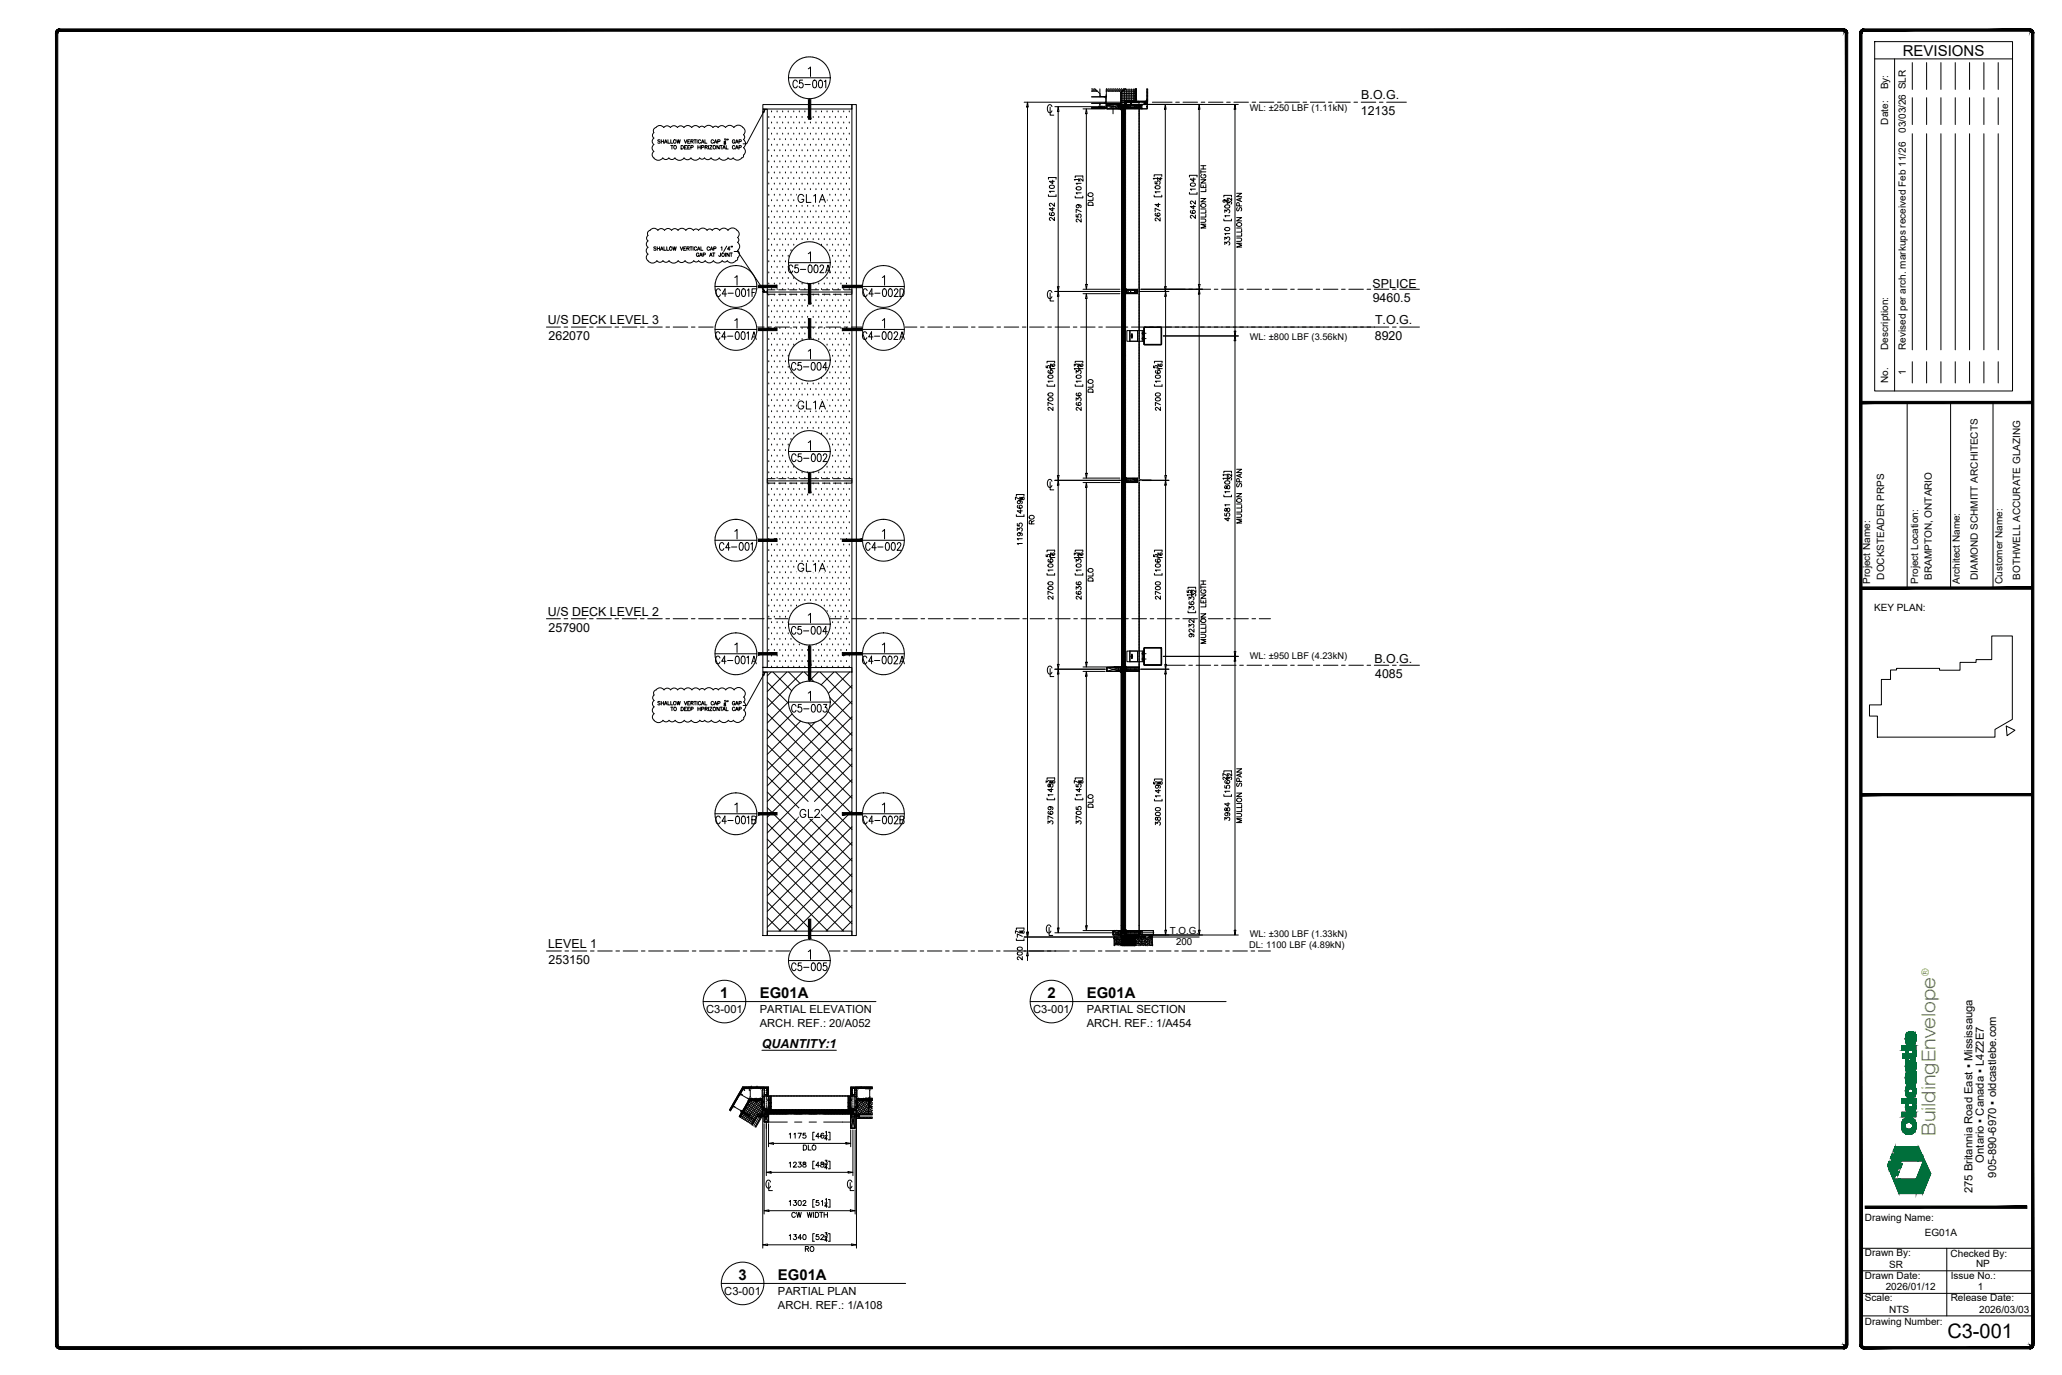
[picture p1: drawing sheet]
<svg xmlns="http://www.w3.org/2000/svg" width="914mm" height="610mm" viewBox="0 0 914 610" stroke-linecap="round" stroke-linejoin="round" font-family="sans-serif">
<defs><g id="words">
<text font-size="8.9" x="863.6" y="593.4">C3-001</text>
<text font-size="8.5" fill="#7ab800" x="858.3" y="503.6" transform="rotate(-90 858.3 503.6)">BuildingEnvelope</text>
<g font-size="8.4">
<text x="352.8" y="183.1">GL1A</text>
<text x="352.8" y="255.1">GL1A</text>
</g>
<g font-size="7.9">
<text x="352.8" y="91.4">GL1A</text>
<text x="353.5" y="364.1">GL2</text>
</g>
<g font-size="7.1">
<text x="350.7" y="40.2">C5-001</text>
<text x="316.8" y="132.6">C4-001F</text>
<text x="381.7" y="132.6">C4-002D</text>
<text x="316.4" y="151.7">C4-001A</text>
<text x="381.7" y="151.7">C4-002A</text>
<text x="350" y="165.5">C5-004</text>
<text x="350.3" y="206">C5-002</text>
<text x="318.2" y="245.2">C4-001</text>
<text x="383.1" y="245.2">C4-002</text>
<text x="350" y="282.6">C5-004</text>
<text x="316.4" y="295.6">C4-001A</text>
<text x="381.7" y="295.6">C4-002A</text>
<text x="316.4" y="366.5">C4-001B</text>
<text x="381.7" y="366.5">C4-002B</text>
</g>
<text font-size="6.7" x="843.8" y="24.7">REVISIONS</text>
<g font-size="6.6">
<text x="348.9" y="122.1">C5-002A</text>
<text x="350.3" y="316.8">C5-003</text>
<text x="350.3" y="431.4">C5-005</text>
<text x="319.4" y="442.3">1</text>
<text x="336.9" y="442.6">EG01A</text>
<text x="464.4" y="442.3">2</text>
<text x="481.9" y="442.6">EG01A</text>
<text x="327.5" y="567.3">3</text>
<text x="345" y="567.6">EG01A</text>
</g>
<g font-size="5.5">
<text x="603.7" y="44.1">B.O.G.</text>
<text x="603.5" y="51.1">12135</text>
<text x="608.7" y="127.7">SPLICE</text>
<text x="608.7" y="134">9460.5</text>
<text x="243" y="143.8">U/S DECK LEVEL 3</text>
<text x="609.7" y="143.8">T.O.G.</text>
<text x="243.3" y="150.8">262070</text>
<text x="609.7" y="150.8">8920</text>
<text x="243" y="273.1">U/S DECK LEVEL 2</text>
<text x="243.3" y="280.1">257900</text>
<text x="609.5" y="293.7">B.O.G.</text>
<text x="609.8" y="300.7">4085</text>
<text x="243" y="420.4">LEVEL 1</text>
<text x="243.3" y="427.4">253150</text>
<text x="337.9" y="464.5">QUANTITY:1</text>
</g>
<g font-size="5">
<text x="879.8" y="515.4" transform="rotate(-90 879.8 515.4)">Ontario ▪ Canada ▪ L4Z2E7</text>
<text x="885.3" y="522.1" transform="rotate(-90 885.3 522.1)">905-890-6970 ▪ oldcastlebe.com</text>
<text x="874.7" y="529.1" transform="rotate(-90 874.7 529.1)">275 Britannia Road East ▪ Mississauga</text>
</g>
<g font-size="4.9">
<text x="313.2" y="449.3">C3-001</text>
<text x="336.9" y="449.3">PARTIAL ELEVATION</text>
<text x="458.2" y="449.3">C3-001</text>
<text x="481.9" y="449.3">PARTIAL SECTION</text>
<text x="336.9" y="455.4">ARCH. REF.: 20/A052</text>
<text x="481.9" y="455.4">ARCH. REF.: 1/A454</text>
<text x="321.2" y="574.3">C3-001</text>
<text x="345" y="574.3">PARTIAL PLAN</text>
<text x="345" y="580.4">ARCH. REF.: 1/A108</text>
</g>
<text font-size="4.5" fill="#7ab800" x="855.3" y="432.8" transform="rotate(-90 855.3 432.8)">®</text>
<g font-size="4.4">
<text x="837.3" y="39.7" transform="rotate(-90 837.3 39.7)">By:</text>
<text x="837.3" y="55.2" transform="rotate(-90 837.3 55.2)">Date:</text>
<text x="845.2" y="58.9" transform="rotate(-90 845.2 58.9)">03/03/26 SLR</text>
<text x="837.3" y="155.1" transform="rotate(-90 837.3 155.1)">Description:</text>
<text x="845.2" y="155.1" transform="rotate(-90 845.2 155.1)">Revised per arch. markups received Feb 11/26</text>
<text x="845.2" y="166.5" transform="rotate(-90 845.2 166.5)">1</text>
<text x="837.3" y="169.8" transform="rotate(-90 837.3 169.8)">No.</text>
<text x="835.6" y="257" transform="rotate(-90 835.6 257)">DOCKSTEADER PRPS</text>
<text x="856.7" y="257.1" transform="rotate(-90 856.7 257.1)">BRAMPTON, ONTARIO</text>
<text x="877.1" y="257.1" transform="rotate(-90 877.1 257.1)">DIAMOND SCHMITT ARCHITECTS</text>
<text x="895.9" y="257.1" transform="rotate(-90 895.9 257.1)">BOTHWELL ACCURATE GLAZING</text>
<text x="829.3" y="258.9" transform="rotate(-90 829.3 258.9)">Project Name:</text>
<text x="850.6" y="258.9" transform="rotate(-90 850.6 258.9)">Project Location:</text>
<text x="869.1" y="258.9" transform="rotate(-90 869.1 258.9)">Architect Name:</text>
<text x="887.9" y="258.9" transform="rotate(-90 887.9 258.9)">Customer Name:</text>
<text x="831.1" y="271">KEY PLAN:</text>
<text x="827" y="541.2">Drawing Name:</text>
<text x="853.6" y="548">EG01A</text>
<text x="827" y="557.1">Drawn By:</text>
<text x="865" y="557.1">Checked By:</text>
<text x="837.7" y="562.1">SR</text>
<text x="876.3" y="561.8">NP</text>
<text x="827" y="567">Drawn Date:</text>
<text x="865.1" y="566.9">Issue No.:</text>
<text x="836.2" y="572.1">2026/01/12</text>
<text x="877" y="571.9">1</text>
<text x="827" y="576.9">Scale:</text>
<text x="865.1" y="577">Release Date:</text>
<text x="827" y="587.3">Drawing Number:</text>
<text x="837.8" y="582.2">NTS</text>
<text x="877.7" y="582.1">2026/03/03</text>
</g>
<g font-size="4.3">
<text x="518.7" y="414.2">T.O.G.</text>
<text x="521.5" y="419">200</text>
</g>
<g font-size="4.1">
<text x="554.2" y="49.3">WL: ±250 LBF (1.11kN)</text>
<text x="554.2" y="150.6">WL: ±800 LBF (3.56kN)</text>
<text x="554.2" y="292.2">WL: ±950 LBF (4.23kN)</text>
<text x="554.2" y="415.5">WL: ±300 LBF (1.33kN)</text>
<text x="553.9" y="420.4">DL: 1100 LBF (4.89kN)</text>
</g>
</g></defs>
<!-- layer: A-FLOR-LEVL -->
<g fill="none" stroke="#000" stroke-width=".44">
<path d="M511 45.3h8.8M521.4 45.3h1.6M524.6 45.3h6.5M532.7 45.3h1.6M535.9 45.3h6.4M544 45.3h1.6M547.2 45.3h6.4M555.2 45.3h1.7M558.5 45.3h6.4M566.5 45.3h1.7M569.8 45.3h6.4M577.8 45.3h1.6"/>
<path d="M581.1 45.3h6.4M589.1 45.3h1.6M592.3 45.3h6.5M600.4 45.3h1.6M603.6 45.3h6.5M611.7 45.3h1.6M614.9 45.3h8.8M516.8 128.2h8.8M527.2 128.2h1.6M530.4 128.2h6.5M538.5 128.2h1.6M541.7 128.2h6.4"/>
<path d="M549.8 128.2h1.6M553 128.2h6.4M561 128.2h1.7M564.3 128.2h6.4M572.3 128.2h1.7M575.6 128.2h6.4M583.6 128.2h1.6M586.9 128.2h6.4M594.9 128.2h1.6M598.1 128.2h6.5M606.2 128.2h1.6M609.4 128.2h6.5"/>
<path d="M617.5 128.2h1.6M620.7 128.2h8.8M242.3 145h6.2M250.1 145h1.7M253.4 145h6.4M261.4 145h1.6M264.7 145h6.4M272.7 145h1.6M275.9 145h6.5M284 145h1.6M287.2 145h6.5M295.3 145h1.6"/>
<path d="M298.5 145h6.5M306.6 145h1.6M309.8 145h6.5M340.5 145h1.6M343.7 145h6.4M351.8 145h1.6M355 145h6.4M363 145h1.7M366.3 145h6.4M374.3 145h1.7M377.6 145h6.4M400.1 145h6.5"/>
<path d="M408.2 145h1.6M411.4 145h6.5M419.5 145h1.6M422.7 145h6.5M430.8 145h1.6M434 145h6.5M442.1 145h1.6M445.3 145h6.5M453.4 145h1.6M456.6 145h6.4M464.7 145h1.6M467.9 145h6.4"/>
<path d="M475.9 145h1.7M479.2 145h6.4M487.2 145h1.7M490.5 145h6.4M498.5 145h1.6M501.8 145h6.4M509.8 145h1.6M513 145h102.9M617.5 145h1.6M620.7 145h8.8M242.3 274.3h6.2M250.1 274.3h1.6"/>
<path d="M253.4 274.3h6.4M261.4 274.3h1.6M264.6 274.3h6.5M272.7 274.3h1.6M275.9 274.3h6.5M284 274.3h1.6M287.2 274.3h6.5M295.3 274.3h1.6M298.5 274.3h6.5M306.6 274.3h1.6M309.8 274.3h6.5M317.9 274.3h1.6"/>
<path d="M321.1 274.3h6.4M329.2 274.3h1.6M332.4 274.3h6.4M340.5 274.3h1.6M343.7 274.3h6.2M368 274.3h4.9M374.5 274.3h1.7M377.8 274.3h6.4M385.8 274.3h1.7M389.1 274.3h6.4M397.1 274.3h1.6M400.4 274.3h6.4"/>
<path d="M408.4 274.3h1.6M411.6 274.3h6.5M419.7 274.3h1.6M422.9 274.3h6.5M431 274.3h1.6M434.2 274.3h6.5M442.3 274.3h1.6M445.5 274.3h6.5M453.6 274.3h1.6M456.8 274.3h6.5M464.9 274.3h1.6M468.1 274.3h6.4"/>
<path d="M476.2 274.3h1.6M479.4 274.3h6.4M487.5 274.3h1.6M490.7 274.3h6.4M498.7 274.3h1.7M502 274.3h6.4M510 274.3h1.6M513.3 274.3h6.4M521.3 274.3h1.6M524.5 274.3h6.5M532.6 274.3h1.6M535.8 274.3h6.5"/>
<path d="M543.9 274.3h1.6M547.1 274.3h6.5M555.2 274.3h1.6M558.4 274.3h5M516.8 294.9h8.8M527.2 294.9h1.6M530.4 294.9h6.5M538.5 294.9h1.6M541.7 294.9h6.4M549.8 294.9h1.6M553 294.9h6.4M561 294.9h1.7"/>
<path d="M564.3 294.9h6.4M572.3 294.9h1.7M575.6 294.9h6.4M583.6 294.9h1.6M586.9 294.9h6.4M594.9 294.9h1.6M598.1 294.9h6.5M606.2 294.9h1.6M609.4 294.9h6.5M617.5 294.9h1.6M620.7 294.9h8.8M511 415.4h20.8"/>
<path d="M242.3 421.6h6.6M250.5 421.6h1.7M253.8 421.6h6.4M261.8 421.6h1.6M265.1 421.6h6.4M273.1 421.6h1.6M276.3 421.6h6.5M284.4 421.6h1.6M287.6 421.6h6.5M295.7 421.6h1.6M298.9 421.6h6.5M307 421.6h1.6"/>
<path d="M310.2 421.6h6.5M318.3 421.6h1.6M321.5 421.6h6.5M329.6 421.6h1.6M332.8 421.6h6.4M340.9 421.6h1.6M344.1 421.6h6.6M367.1 421.6h5.4M374.1 421.6h1.7M377.4 421.6h6.4M385.4 421.6h1.6M388.7 421.6h6.4"/>
<path d="M396.7 421.6h1.6M399.9 421.6h6.5M408 421.6h1.6M411.2 421.6h6.5M419.3 421.6h1.6M422.5 421.6h6.5M430.6 421.6h1.6M433.8 421.6h6.5M441.9 421.6h1.6M445.1 421.6h6.5M453.2 421.6h1.6M456.4 421.6h6.4"/>
<path d="M464.5 421.6h1.6M467.7 421.6h6.4M475.8 421.6h1.6M479 421.6h6.4M487 421.6h1.7M490.3 421.6h6.4M498.3 421.6h1.6M501.6 421.6h6.4M509.6 421.6h1.6M512.8 421.6h6.5M520.9 421.6h1.6M524.1 421.6h6.5"/>
<path d="M532.2 421.6h1.6M535.4 421.6h6.5M543.5 421.6h1.6M546.7 421.6h6.5M554.8 421.6h1.6M558 421.6h5.4"/>
</g>
<!-- layer: TEXT BIG -->
<g fill="none" stroke="#000" stroke-width=".44">
<path d="M311.8 444h76.6M456.8 444h86.9M319.9 569h81.7"/>
<circle cx="321.3" cy="444" r="9.4"/>
<circle cx="466.3" cy="444" r="9.4"/>
<circle cx="329.3" cy="569" r="9.4"/>
</g>
<!-- layer: GLASS TYPE -->
<g fill="#fff" stroke="#fff" stroke-width=".44">
<path d="M326.9 460.1v5.6l55.2-5.6zM326.9 465.7l55.2-5.6v5.6z"/>
<path d="M353.5 85.8v4.3l12.9-4.3zM353.5 90.1l12.9-4.3v4.3z"/>
</g>
<path d="M337.9 465.6h33" fill="none" stroke="#000" stroke-width=".44"/>
<!-- layer: _OBE_notbyobe -->
<g fill="none" stroke="#000" stroke-width=".44">
<path d="M484.1 39.4h.3M484.3 39.4v.2M484.6 39.9h.3M484.8 39.7v.4M485.1 39.4h.3M485.2 39.4v.2M485.5 39.9h.3M485.6 39.4l2.3 2.3M485.7 39.7v.4M487.7 39.4v3.5M490.5 39.9h.1M490.6 39.4l-.1 8.7h-6.4"/>
<path d="M490.6 39.4h.4M490.8 39.4v.2M491.1 39.9h.3M491.3 39.7v.4M491.6 39.4h.3M491.7 39.4v.2M492 39.9h.4M492.2 39.7v.4M492.5 39.4h.3M492.7 39.4v.2M493 39.9h.3M493.1 39.7v.4"/>
<path d="M493.4 39.4h.3M493.6 39.4v.2M493.9 39.9h.3M494.1 39.7v.4M494.4 39.4h.3M494.5 39.4v.2M494.8 39.9h.3M495 39.7v.4M495.3 39.4h.3M495.5 39.4v.2M495.8 39.9h.3M495.9 39.7v.4"/>
<path d="M496.2 39.4h.3M496.4 39.4v.2M496.7 39.9h.3M496.8 39.7v.4M497.2 39.4h.3M497.3 39.4v.2M497.6 39.9h.3M497.8 39.7v.4M498.1 39.4h.3M498.3 39.4v.2M498.4 39.9h5M498.7 39.7v6.6"/>
<path d="M498.8 39.4h.2M499.5 39.4v5.4M500.3 39.4v5.4M501 39.4v5.4M501.8 39.4v5.4M502.6 39.4v5.4M503.4 39.4v5.4M503.5 39.9v.1M503.6 39.4h.1M503.9 39.9h.1M503.9 39.4v5.4h-4.9M508.9 39.4v5.9h-12"/>
<path d="M508.9 39.8l-.3-.4v5.6h-9.6v.3M484.1 42.9h6.4M484.1 47.7h6.4M484.1 48h6.4M484.1 40.4h.3M484.1 40.4h1M484.3 40.2v.2M485.1 40.4h.3M485.2 40.2v.2M485.5 40.4h1.1M486 40.4h.3M486.1 40.2v.2"/>
<path d="M487.2 47.1h2.1M487.3 48v-.7h.9v.7M487.3 47.4v.6M487.7 45.8l.1 .4M487.8 45.8l-.1 1.5M487.9 42v.8h2.6v-.8M488.2 47.4v.6M489.6 43.1h.8v2.6h-.8M489.7 47.1h.4M490.5 40.4h.5M490.5 45.8v.9l.2-.6M490.5 47.1h.4"/>
<path d="M490.6 45.9h6.5M490.6 46.6h.1M490.6 40.4h.4M490.7 46.1h.1M490.8 40.2v.2M490.8 46.5l6.3-.2v2h-6.3zM490.8 46.5l.4 .1M491.2 48.1l-.4 .2M491.3 47.1l2 .1M491.3 46.7h.2M491.5 40.4h.9M491.5 48.1h-.1"/>
<path d="M491.6 40.4h.3M491.6 46.7l.1 .1M491.7 40.2v.2M491.7 48h-.1M491.8 46.8l.6 .2M492.5 47.8l-.7 .2M492.5 40.4h.3M492.6 47h.1M492.7 40.2v.2M492.7 47.7h-.1M492.8 47.1h.1M492.9 40.4h.9"/>
<path d="M492.9 47.6l-.1 .1M493.1 47.1l.6 .3-.6 .2M493.3 46.3h-1.5h.4M493.4 40.4h.3M493.6 46.4v.6M493.6 47.1v.2M493.6 47.4v.1M493.6 47.7v2.7M493.6 40.2v.2M493.7 47.2h.5M493.9 47.3h-.1M494 47.4h.2"/>
<path d="M494.2 47.2l-.2 .1M494.3 40.4h.9M494.3 47.5l.6 .1M494.4 40.4h.3M494.5 40.2v.2M494.6 47.2h.4M494.9 47.6l.2 .4h1.6h-.4M494.9 47l-.6 .2M495 47.7h.1M495.1 46.9l-.1 .1M495.3 47.8h.1M495.3 40.4h.3"/>
<path d="M495.4 47.2h2M495.4 46.9h-.2M495.5 40.2v.2M495.5 47.8l.6 .2M495.7 40.4h.9M495.8 48.2h.2M495.8 48h.1M495.8 47.9h.1M496.1 46.6l-.6 .2M496.2 48.2h.1M496.2 40.4h.3M496.3 47.9l.1 .1"/>
<path d="M496.3 46.6h-.1M496.4 40.2v.2M496.6 46.5h-.1M496.6 48l.3 .1M496.7 48.1h-.2M496.7 48.2l.4 .1M496.8 48.2h.2M496.8 48.2v.1M496.8 47.2v.2M496.8 47.4v.1M496.8 47.2h.7M496.9 47.1l.1 .4z"/>
<path d="M496.9 47.1l-.1 .4M497 47.2v.2M497 47.2h.1M497 48.2v.1M497 47.4h.1M497 47.2l.1 .2M497.1 47.2v.2M497.1 47.2h.1M497.1 40.4h.5M497.1 47.4h.1M497.1 47.1l.4 .2-.4 .2zM497.1 47.1l-.3 .1"/>
<path d="M497.1 46.9l-.1 .2M497.1 40.9l2-1.5-2.1 1.4v5h-12.9M497.1 41.4h6.3M497.1 42.2h6.3M497.1 43l6.4 .1M497.1 43.8h6.4M497.1 44.5h6.3M497.1 46.3h1.9M497.1 47.2h-.1M497.1 46.3l-.4 .1M497.1 47.2l.4 .1zM497.1 47.2l.1 .2"/>
<path d="M497.2 40.4h.3M497.2 40.8v5.5M497.2 47.2h.1M497.2 47.4h.1M497.2 47.2v.2M497.2 48.2h.1M497.2 46.4v.5v-.6h1.7v.6l-.1-.5M497.2 46.4h.1M497.2 47.2l.2 .2M497.3 47.4h-.2M497.3 47.4h.1M497.3 46.9l-.4 .2v1.6v-.3"/>
<path d="M497.3 40.2v.2M497.3 47.2h.1M497.3 47.2l.1 .2M497.3 48l-.3 .1 .4 .2M497.4 48h.1M497.4 48v.3M497.4 40.7h6M497.4 47.2v.2M497.4 47.9h.1M497.4 47.2h.1M497.4 48.3h.1M497.4 47.4h-.6"/>
<path d="M497.4 47.4h.1M497.5 47.2h-.1M497.5 47.2l.1 .1M497.5 47.3l-.1 .1M497.5 47.9h.1M497.5 47.3h.1M497.6 47.3h.1M497.6 47.9h.1M497.7 47.1h.1M497.7 47.2h.1M497.7 47.4v.1M497.7 47.5h.1"/>
<path d="M497.7 47.4h.1M497.7 47.9h.1M497.7 47.8h.1M497.7 47.3l.1 .1M497.7 47.3v.1M497.7 47.5h.2M497.8 47.2h.4M497.8 47.1v.1M497.8 47.2h.1M497.8 47.1h1M497.8 47.4h.1M497.8 47.1h.1"/>
<path d="M497.8 47.9h.1M497.8 47.8h.1M497.9 47.5h.1M497.9 47.4l.8 .1M497.9 47h.1M497.9 47.5h.8M497.9 47.1l-.1 .1M497.9 47.1h.1M497.9 40.3v6M498 47.9h.1M498 47.8h.1M498.1 47.9h.1"/>
<path d="M498.1 47.8h.1M498.2 47.9h.1M498.2 47.8h.1M498.2 47.7h.1M498.3 47.9h.1M498.3 47.8h.1M498.3 47.7h.1M498.4 47.9h.1M498.4 47.8h.1M498.4 47.7h.1M498.5 47.9h.1M498.5 47.8h.1"/>
<path d="M498.5 47.7h.1M498.6 47.2h.4M498.6 47.9h.1M498.6 47.8h.1M498.6 47.7h.1M498.7 47.1h.1M498.7 47.1l.1 .1M498.7 48h.1M498.7 48l.3 .1-.4 .2zM498.7 47.2h.1M498.7 47.4h.1M498.7 47.7h.1"/>
<path d="M498.7 47.5h.1M498.8 47.2h.1M498.8 47.4h-.1M498.8 47.1h.1M498.8 47.5h.1M498.8 47.1v.1M498.8 47.4h.1M498.8 46.4h.1M498.8 47.9h.1M498.8 47.8h.1M498.8 47.6h.1M498.8 46.7h1"/>
<path d="M498.8 46.8l.1 .2M498.8 48.2l.1 .8M498.8 47.3v.1M498.9 47.5h-.2M498.9 47.3h.1M498.9 47.9h.9M498.9 47.9h.1M498.9 47.8h.1M498.9 47.7h.1M498.9 47h.1M498.9 46.9h.1M498.9 47.1h.1"/>
<path d="M498.9 47.5h.1M498.9 47.4v.1M498.9 47.4h.1M498.9 47.7v.3zM498.9 46.6v.3zM498.9 47l-1.8 .1M498.9 49.2v.1M498.9 49.4v.2M498.9 49.7v1.2M498.9 51v.1M498.9 51.3v.1M498.9 51.5v.7"/>
<path d="M498.9 52.3v.1M498.9 52.5v.2M498.9 52.8v.6M498.9 53.6v.1M498.9 53.8v.1M498.9 54.1v.6M498.9 54.8v.2M498.9 55.1v.1M498.9 55.3v.7M498.9 56.1v.1M498.9 56.4v.1M498.9 56.6v.7"/>
<path d="M498.9 57.4v.1M498.9 57.6v.2M498.9 57.9v.6M498.9 58.6v.2M498.9 58.9v.1M498.9 59.2v.6M498.9 59.9v.1M499 47.8h.1M499 47.7h.1M499 47.6h.1M499 47h.1M499 46.9h.1"/>
<path d="M499 46.8h.1M499 47.6l-.2 .3M499 47.6l-1.7 .3M499 45.2l.1 .1M499.1 45.3h6v2.5h-6zM499.1 45.3l6 .2zM499.1 46.5h5.9v1.6h-5.9zM499.1 48.3v.7M499.1 49.2v.1M499.1 49.4v.2M499.1 49.7v1.2M499.1 51v.1"/>
<path d="M499.1 51.3v.1M499.1 51.5v.7M499.1 52.3v.1M499.1 52.5v.2M499.1 52.8v.6M499.1 53.6v.1M499.1 53.8v.1M499.1 54.1v.6M499.1 54.8v.2M499.1 55.1v.1M499.1 55.3v.7M499.1 56.1v.1"/>
<path d="M499.1 56.4v.1M499.1 56.6v.7M499.1 57.4v.1M499.1 57.6v.2M499.1 57.9v.6M499.1 58.6v.2M499.1 58.9v.1M499.1 59.2v.6M499.1 59.9v.1M499.1 47.8h6M499.1 46.4l.2 1.8zM499.2 48.1h.1"/>
<path d="M499.2 48h.1M499.2 47.9h.1M499.2 47.8h.1M499.2 47.7h.1M499.2 47.6h.1M499.2 47.5h.1M499.2 47.4h.1M499.2 47.3h.1M499.2 47.1h.1M499.2 47h.1M499.2 46.9h.1M499.2 46.8h.1"/>
<path d="M499.2 46.7h.1M499.2 46.6h.1M499.2 46.5h.1M499.2 46.5h5.8M499.2 48h5.8M499.2 46.8h5.8M499.2 46.5v1.6M499.3 48.1h.1M499.3 46.5h.1M499.3 47.7h.1M499.3 46.9h.1M499.3 47.6h.1"/>
<path d="M499.3 47.1h.1M499.3 47.5h.1M499.3 47.4h.1M499.3 47.3h.1M499.3 47.2h.1M499.4 47.2h2M499.7 44.7h-.8v1.6M500 45l.3 .3M500.3 45l.4 .3M500.6 44.7h.9M501.2 45.5l.3 .3 .3-.3M501.2 45.5h.1"/>
<path d="M501.3 45.5h.1M501.3 45.6h.1M501.3 45.5l.4 .1zM501.4 45.7h.1M501.4 45.6h.3M501.4 45.6v.1M501.4 45.7h.2M501.5 45.7h.1M501.5 44.8v.9M501.5 45l.3 .3M501.6 45.7h.1M501.7 45.6v.1"/>
<path d="M501.7 45.6h.1M501.7 45.5h.1M501.8 47.2l.4 .1M501.9 45l.3 .3M502.5 44.7h.8M502.6 47.3h.4M502.9 48.1h.1M503.1 45l.3 .3M503.3 46.8h.1M503.3 46.8l-.4-.3h1.2v1.6h-1.2M503.3 47.8l-.4 .3M503.3 47.8h.1"/>
<path d="M503.3 46.7h.1M503.5 47.8h.1M503.4 46.7h.1M503.4 47.3h2.1M503.4 43.9h.1M503.5 45l.3 .3M503.5 46.8l.5-.2v1.4l-.5-.2M503.5 41.9v.1M503.6 42.9h.1M503.6 40.3h.1M503.6 43.8h.1M503.6 41.5l.1 .1"/>
<path d="M503.7 42.2h.1M503.7 41l.1 .1M503.8 40.8l-.1 .1M503.8 44.3v.1M503.8 44.5h.1M503.9 43.6h.1M503.9 43v.3M504 44.1v.7h4.5v-.7M504.6 45l.4 .3M504.8 47.3h.1M504.8 47.2v.1M504.8 47.2l.1 .2"/>
<path d="M504.9 47.2h.1M504.9 47.4h.6M504.9 47.3v.1M504.9 47.2l.1 .2M504.9 47.4h.1M505 46.5v1.6M505 47.2h.1M505 47.2l.1 .2M505 45l.3 .3M505.1 47.4h-.1M505.1 48.3v.7M505.1 49.2v.1"/>
<path d="M505.1 49.4v.2M505.1 49.7v1.2M505.1 51v.1M505.1 51.3v.1M505.1 51.5v.7M505.1 52.3v.1M505.1 52.5v.2M505.1 52.8v.6M505.1 53.6v.1M505.1 53.8v.1M505.1 54.1v.6M505.1 54.8v.2"/>
<path d="M505.1 55.1v.1M505.1 55.3v.7M505.1 56.1v.1M505.1 56.4v.1M505.1 56.6v.7M505.1 57.4v.1M505.1 57.6v.2M505.1 57.9v.6M505.1 58.6v.2M505.1 58.9v.1M505.1 59.2v.6M505.1 59.9v.1"/>
<path d="M505.1 47.2h.1M505.1 47.2v.2M505.1 47.4h.1M505.1 47.2l.1 .2M505.2 47.4h.1M505.2 47.2v.2M505.2 48.3v.7M505.2 49.2v.1M505.2 49.4v.1M505.2 49.7v1.2M505.2 51v.1M505.2 51.3v.1"/>
<path d="M505.2 51.5v.7M505.2 52.3v.1M505.2 52.5v.2M505.2 52.8v.6M505.2 53.6v.1M505.2 53.8v.1M505.2 54.1v.6M505.2 54.8v.2M505.2 55.1v.1M505.2 55.3v.7M505.2 56.1v.1M505.2 56.4v.1"/>
<path d="M505.2 56.6v.7M505.2 57.4v.1M505.2 57.6v.2M505.2 57.9v.6M505.2 58.6v.2M505.2 58.9v.1M505.2 59.2v.6M505.2 59.9v.1M505.3 47.2h-.1M505.3 47.2v.2M505.3 47.2h.1M505.4 47.4h-.1"/>
<path d="M505.4 47.2v.1M505.4 47.1v.4zM505.4 47.5h.1M505.5 47.1v.1M505.5 47.2v.2M505.5 47.4v.1M505.5 47.1l-.1 .4M505.5 47.2h-.7M505.6 47.2v.2M506.2 45l.3 .3M506.6 45l.3 .3M507.4 45.8v.1"/>
<path d="M507.4 45.6h.1M507.4 45.6v.1M507.4 45.9h.1M507.4 45.7h.1M507.5 45.4v.1M507.5 45.7v.1M507.5 46h.1M507.5 45.8l-.1 .1M507.5 45.5l.1 .1M507.6 45.3l.1 .8M507.6 45.4h-.1M507.6 45.7h-.1"/>
<path d="M507.6 46h-.1M507.6 45.4l.7 .5M507.6 45.7h.1M507.6 46h.1M507.7 45.3l-.3 .8 .7 .2 .3-.5-.3-.5M507.7 46.1h.1M507.7 45.8l.3 .2M507.8 45l.3 .3M507.8 45.7l.3 .2M507.8 45.3v.1M507.8 45.9l-.1 .1M507.8 45.7h-.1"/>
<path d="M507.8 45.4h.1M507.8 46.1h.1M507.9 45.4v.1M507.9 45.5l-.1 .2M507.9 45.3l.1 .8M507.9 46v.1M507.9 45.4l-.5 .2M507.9 45.4h.1M508 45.5l.1 .2M508 45.5l-.1 .1M508.1 45.9v.1M508.1 45.4h-.1"/>
<path d="M508.1 46h-.1M508.1 45.4h.1M508.1 46h.1M508.1 45.3h.1M508.1 46.1h.1M508.1 45l.4 .3M508.2 45.3h.1M508.2 45.4v.1M508.2 46v.1M508.2 45.5l-.7 .3M508.2 45.5l.1 .1M508.2 46.1h.1"/>
<path d="M508.2 45.4h.1M508.3 46.1h.1M508.3 45.3h.1M508.3 45.6v.1M508.3 45.9v.1M508.3 45.7l-.2 .2M508.3 46h-.1M508.3 45.7h.1M508.3 46h.1M508.3 45.4h.1M508.4 45.5l-.1 .1M508.4 45.4h.1"/>
<path d="M508.4 46.1h.1M508.4 45.7v.1M508.4 45.8l-.1 .1M508.4 45.3h.1M508.4 45.5h.1M508.4 46h.1M508.4 45.9h.1M508.4 45.8h.1M508.4 45.7h.1M508.5 45.4h.1M508.5 45.7h.1M508.5 45.9h.1"/>
<path d="M508.5 46.1h.1M508.5 45.3h.1M508.5 45.5h.1M508.5 45.8h.1M508.5 46h.1M508.6 45.4h.1M508.6 45.7h.1M508.6 45.9h.1M508.6 46.1h.1M508.6 45.3h.1M508.6 45.5h.1M508.6 45.8h.1"/>
<path d="M508.6 46h.1M508.6 40.6l.3 .3M508.6 42.2l.3 .3M508.6 43.8l.3 .3M508.6 41l.3 .3M508.6 42.6l.3 .3M508.6 44.1l.3 .3M508.7 45.4h.1M508.7 45.7h.1M508.7 45.9h.1M508.7 46.1h.1M508.7 45.3h.1"/>
<path d="M508.7 45.5h.1M508.7 45.8h.1M508.7 46h.1M508.8 45.3v1M498.9 60.2v.1M498.9 60.4v.7M498.9 61.2v.1M498.9 61.4v.2M498.9 61.7v.6M498.9 62.5v.1M498.9 62.7v.1M498.9 63v.6"/>
<path d="M498.9 63.7v.2M498.9 64v.1M498.9 64.2v.7M498.9 65v.1M498.9 65.3v.1M498.9 65.5v.6M498.9 66.3v.1M498.9 66.5v.2M498.9 66.8v.6M498.9 67.5v.2M498.9 67.8v.1M498.9 68.1v.6"/>
<path d="M498.9 68.8v.1M498.9 69.1v.1M498.9 69.3v.7M498.9 70.1v.1M498.9 70.3v.2M498.9 70.6v.6M498.9 71.4v.1M498.9 71.6v.1M498.9 71.9v.6M498.9 72.6v.2M498.9 72.9v.1M498.9 73.1v.7"/>
<path d="M498.9 73.9v.1M498.9 74.2v.1M498.9 74.4v.6M498.9 75.2v.1M498.9 75.4v.1M498.9 75.7v.6M498.9 76.4v.2M498.9 76.7v.1M498.9 76.9v.7M498.9 77.7v.1M498.9 78v.1M498.9 78.2v.7"/>
<path d="M498.9 79v.1M498.9 79.2v.2M498.9 79.5v.6M499.1 60.2v.1M499.1 60.4v.7M499.1 61.2v.1M499.1 61.4v.2M499.1 61.7v.6M499.1 62.5v.1M499.1 62.7v.1M499.1 63v.6M499.1 63.7v.2"/>
<path d="M499.1 64v.1M499.1 64.2v.7M499.1 65v.1M499.1 65.3v.1M499.1 65.5v.6M499.1 66.3v.1M499.1 66.5v.2M499.1 66.8v.6M499.1 67.5v.2M499.1 67.8v.1M499.1 68.1v.6M499.1 68.8v.1"/>
<path d="M499.1 69.1v.1M499.1 69.3v.7M499.1 70.1v.1M499.1 70.3v.2M499.1 70.6v.6M499.1 71.4v.1M499.1 71.6v.1M499.1 71.9v.6M499.1 72.6v.2M499.1 72.9v.1M499.1 73.1v.7M499.1 73.9v.1"/>
<path d="M499.1 74.2v.1M499.1 74.4v.6M499.1 75.2v.1M499.1 75.4v.1M499.1 75.7v.6M499.1 76.4v.2M499.1 76.7v.1M499.1 76.9v.7M499.1 77.7v.1M499.1 78v.1M499.1 78.2v.7M499.1 79v.1"/>
<path d="M499.1 79.2v.2M499.1 79.5v.6M505.1 60.2v.1M505.1 60.4v.7M505.1 61.2v.1M505.1 61.4v.2M505.1 61.7v.6M505.1 62.5v.1M505.1 62.7v.1M505.1 63v.6M505.1 63.7v.2M505.1 64v.1"/>
<path d="M505.1 64.2v.7M505.1 65v.1M505.1 65.3v.1M505.1 65.5v.6M505.1 66.3v.1M505.1 66.5v.2M505.1 66.8v.6M505.1 67.5v.2M505.1 67.8v.1M505.1 68.1v.6M505.1 68.8v.1M505.1 69.1v.1"/>
<path d="M505.1 69.3v.7M505.1 70.1v.1M505.1 70.3v.2M505.1 70.6v.6M505.1 71.4v.1M505.1 71.6v.1M505.1 71.9v.6M505.1 72.6v.2M505.1 72.9v.1M505.1 73.1v.7M505.1 73.9v.1M505.1 74.2v.1"/>
<path d="M505.1 74.4v.6M505.1 75.2v.1M505.1 75.4v.1M505.1 75.7v.6M505.1 76.4v.2M505.1 76.7v.1M505.1 76.9v.7M505.1 77.7v.1M505.1 78v.1M505.1 78.2v.7M505.1 79v.1M505.1 79.2v.2"/>
<path d="M505.1 79.5v.6M505.2 60.2v.1M505.2 60.4v.7M505.2 61.2v.1M505.2 61.4v.2M505.2 61.7v.6M505.2 62.5v.1M505.2 62.7v.1M505.2 63v.6M505.2 63.7v.2M505.2 64v.1M505.2 64.2v.7"/>
<path d="M505.2 65v.1M505.2 65.3v.1M505.2 65.5v.6M505.2 66.3v.1M505.2 66.5v.2M505.2 66.8v.6M505.2 67.5v.2M505.2 67.8v.1M505.2 68.1v.6M505.2 68.8v.1M505.2 69.1v.1M505.2 69.3v.7"/>
<path d="M505.2 70.1v.1M505.2 70.3v.2M505.2 70.6v.6M505.2 71.4v.1M505.2 71.6v.1M505.2 71.9v.6M505.2 72.6v.2M505.2 72.9v.1M505.2 73.1v.7M505.2 73.9v.1M505.2 74.2v.1M505.2 74.4v.6"/>
<path d="M505.2 75.2v.1M505.2 75.4v.2M505.2 75.7v.6M505.2 76.4v.2M505.2 76.7v.1M505.2 77v.6M505.2 77.7v.1M505.2 78v.1M505.2 78.2v.7M505.2 79v.1M505.2 79.2v.2M505.2 79.5v.6"/>
<path d="M498.9 80.3v.1M498.9 80.5v.1M498.9 80.8v.6M498.9 81.5v.2M498.9 81.8v.1M498.9 82v.7M498.9 82.8v.1M498.9 83v.2M498.9 83.3v.6M498.9 84.1v.1M498.9 84.3v.1M498.9 84.6v.6"/>
<path d="M498.9 85.3v.2M498.9 85.6v.1M498.9 85.8v.7M498.9 86.6v.1M498.9 86.9v.1M498.9 87.1v.7M498.9 87.9v.1M498.9 88.1v.2M498.9 88.4v.6M498.9 89.1v.2M498.9 89.4v.1M498.9 89.7v.6"/>
<path d="M498.9 90.4v.1M498.9 90.7v.1M498.9 90.9v.7M498.9 91.7v.1M498.9 91.9v.2M498.9 92.2v.6M498.9 93v.1M498.9 93.2v.1M498.9 93.5v.6M498.9 94.2v.2M498.9 94.5v.1M498.9 94.7v.7"/>
<path d="M498.9 95.5v.1M498.9 95.8v.1M498.9 96v.6M498.9 96.8v.1M498.9 97v.2M498.9 97.3v.6M498.9 98v.2M498.9 98.3v.1M498.9 98.6v.6M498.9 99.3v.1M498.9 99.6v.1M498.9 99.8v.7"/>
<path d="M499.1 80.3v.1M499.1 80.5v.1M499.1 80.8v.6M499.1 81.5v.2M499.1 81.8v.1M499.1 82v.7M499.1 82.8v.1M499.1 83v.2M499.1 83.3v.6M499.1 84.1v.1M499.1 84.3v.1M499.1 84.6v.6"/>
<path d="M499.1 85.3v.2M499.1 85.6v.1M499.1 85.8v.7M499.1 86.6v.1M499.1 86.9v.1M499.1 87.1v.7M499.1 87.9v.1M499.1 88.1v.2M499.1 88.4v.6M499.1 89.1v.2M499.1 89.4v.1M499.1 89.7v.6"/>
<path d="M499.1 90.4v.1M499.1 90.7v.1M499.1 90.9v.7M499.1 91.7v.1M499.1 91.9v.2M499.1 92.2v.6M499.1 93v.1M499.1 93.2v.1M499.1 93.5v.6M499.1 94.2v.2M499.1 94.5v.1M499.1 94.7v.7"/>
<path d="M499.1 95.5v.1M499.1 95.8v.1M499.1 96v.6M499.1 96.8v.1M499.1 97v.2M499.1 97.3v.6M499.1 98v.2M499.1 98.3v.1M499.1 98.6v.6M499.1 99.3v.1M499.1 99.6v.1M499.1 99.8v.7"/>
<path d="M505.1 80.3v.1M505.1 80.5v.1M505.1 80.8v.6M505.1 81.5v.2M505.1 81.8v.1M505.1 82v.7M505.1 82.8v.1M505.1 83v.2M505.1 83.3v.6M505.1 84.1v.1M505.1 84.3v.1M505.1 84.6v.6"/>
<path d="M505.1 85.3v.2M505.1 85.6v.1M505.1 85.8v.7M505.1 86.6v.1M505.1 86.9v.1M505.1 87.1v.7M505.1 87.9v.1M505.1 88.1v.2M505.1 88.4v.6M505.1 89.1v.2M505.1 89.4v.1M505.1 89.7v.6"/>
<path d="M505.1 90.4v.1M505.1 90.7v.1M505.1 90.9v.7M505.1 91.7v.1M505.1 91.9v.2M505.1 92.2v.6M505.1 93v.1M505.1 93.2v.1M505.1 93.5v.6M505.1 94.2v.2M505.1 94.5v.1M505.1 94.7v.7"/>
<path d="M505.1 95.5v.1M505.1 95.8v.1M505.1 96v.6M505.1 96.8v.1M505.1 97v.2M505.1 97.3v.6M505.1 98v.2M505.1 98.3v.1M505.1 98.6v.6M505.1 99.3v.1M505.1 99.6v.1M505.1 99.8v.7"/>
<path d="M505.2 80.3v.1M505.2 80.5v.1M505.2 80.8v.6M505.2 81.5v.2M505.2 81.8v.1M505.2 82v.7M505.2 82.8v.1M505.2 83.1v.1M505.2 83.3v.6M505.2 84.1v.1M505.2 84.3v.1M505.2 84.6v.6"/>
<path d="M505.2 85.3v.2M505.2 85.6v.1M505.2 85.8v.7M505.2 86.6v.1M505.2 86.9v.1M505.2 87.1v.7M505.2 87.9v.1M505.2 88.1v.2M505.2 88.4v.6M505.2 89.2v.1M505.2 89.4v.1M505.2 89.7v.6"/>
<path d="M505.2 90.4v.2M505.2 90.7v.1M505.2 90.9v.7M505.2 91.7v.1M505.2 91.9v.2M505.2 92.2v.6M505.2 93v.1M505.2 93.2v.1M505.2 93.5v.6M505.2 94.2v.2M505.2 94.5v.1M505.2 94.7v.7"/>
<path d="M505.2 95.5v.1M505.2 95.8v.1M505.2 96v.7M505.2 96.8v.1M505.2 97v.2M505.2 97.3v.6M505.2 98v.2M505.2 98.3v.1M505.2 98.6v.6M505.2 99.3v.1M505.2 99.6v.1M505.2 99.8v.7"/>
<path d="M498.9 100.6v.1M498.9 100.8v.2M498.9 101.1v.6M498.9 101.9v.1M498.9 102.1v.1M498.9 102.4v.6M498.9 103.1v.2M498.9 103.4v.1M498.9 103.6v.7M498.9 104.4v.1M498.9 104.7v.1M498.9 104.9v.6"/>
<path d="M498.9 105.7v.1M498.9 105.9v.2M498.9 106.2v.6M498.9 106.9v.2M498.9 107.2v.1M498.9 107.5v.6M498.9 108.2v.1M498.9 108.5v.1M498.9 108.7v.7M498.9 109.5v.1M498.9 109.7v.2M498.9 110v.6"/>
<path d="M498.9 110.8v.1M498.9 111v.1M498.9 111.3v.6M498.9 112v.2M498.9 112.3v.1M498.9 112.5v.7M498.9 113.3v.1M498.9 113.6v.1M498.9 113.8v.6M498.9 114.6v.1M498.9 114.8v.2M498.9 115.1v.6"/>
<path d="M498.9 115.8v.2M498.9 116.1v.1M498.9 116.3v.7M498.9 117.1v.1M498.9 117.4v.1M498.9 117.6v.7M498.9 118.4v.1M498.9 118.6v.2M498.9 118.9v.6M498.9 119.7v.1M498.9 119.9v.1M499.1 100.6v.1"/>
<path d="M499.1 100.8v.2M499.1 101.1v.6M499.1 101.9v.1M499.1 102.1v.1M499.1 102.4v.6M499.1 103.1v.2M499.1 103.4v.1M499.1 103.6v.7M499.1 104.4v.1M499.1 104.7v.1M499.1 104.9v.6M499.1 105.7v.1"/>
<path d="M499.1 105.9v.2M499.1 106.2v.6M499.1 106.9v.2M499.1 107.2v.1M499.1 107.5v.6M499.1 108.2v.1M499.1 108.5v.1M499.1 108.7v.7M499.1 109.5v.1M499.1 109.7v.2M499.1 110v.6M499.1 110.8v.1"/>
<path d="M499.1 111v.1M499.1 111.3v.6M499.1 112v.2M499.1 112.3v.1M499.1 112.5v.7M499.1 113.3v.1M499.1 113.6v.1M499.1 113.8v.6M499.1 114.6v.1M499.1 114.8v.2M499.1 115.1v.6M499.1 115.8v.2"/>
<path d="M499.1 116.1v.1M499.1 116.3v.7M499.1 117.1v.1M499.1 117.4v.1M499.1 117.6v.7M499.1 118.4v.1M499.1 118.6v.2M499.1 118.9v.6M499.1 119.7v.1M499.1 119.9v.1M505.1 100.6v.1M505.1 100.8v.2"/>
<path d="M505.1 101.1v.6M505.1 101.9v.1M505.1 102.1v.1M505.1 102.4v.6M505.1 103.1v.2M505.1 103.4v.1M505.1 103.6v.7M505.1 104.4v.1M505.1 104.7v.1M505.1 104.9v.6M505.1 105.7v.1M505.1 105.9v.2"/>
<path d="M505.1 106.2v.6M505.1 106.9v.2M505.1 107.2v.1M505.1 107.5v.6M505.1 108.2v.1M505.1 108.5v.1M505.1 108.7v.7M505.1 109.5v.1M505.1 109.7v.2M505.1 110v.6M505.1 110.8v.1M505.1 111v.1"/>
<path d="M505.1 111.3v.6M505.1 112v.2M505.1 112.3v.1M505.1 112.5v.7M505.1 113.3v.1M505.1 113.6v.1M505.1 113.8v.6M505.1 114.6v.1M505.1 114.8v.2M505.1 115.1v.6M505.1 115.8v.2M505.1 116.1v.1"/>
<path d="M505.1 116.3v.7M505.1 117.1v.1M505.1 117.4v.1M505.1 117.6v.7M505.1 118.4v.1M505.1 118.6v.2M505.1 118.9v.6M505.1 119.7v.1M505.1 119.9v.1M505.2 100.6v.1M505.2 100.8v.2M505.2 101.1v.6"/>
<path d="M505.2 101.9v.1M505.2 102.1v.1M505.2 102.4v.6M505.2 103.1v.2M505.2 103.4v.1M505.2 103.6v.7M505.2 104.4v.1M505.2 104.7v.1M505.2 104.9v.6M505.2 105.7v.1M505.2 105.9v.2M505.2 106.2v.6"/>
<path d="M505.2 106.9v.2M505.2 107.2v.1M505.2 107.5v.6M505.2 108.2v.1M505.2 108.5v.1M505.2 108.7v.7M505.2 109.5v.1M505.2 109.7v.2M505.2 110v.6M505.2 110.8v.1M505.2 111v.1M505.2 111.3v.6"/>
<path d="M505.2 112v.2M505.2 112.3v.1M505.2 112.5v.7M505.2 113.3v.1M505.2 113.6v.1M505.2 113.8v.6M505.2 114.6v.1M505.2 114.8v.2M505.2 115.1v.6M505.2 115.8v.2M505.2 116.1v.1M505.2 116.4v.6"/>
<path d="M505.2 117.1v.1M505.2 117.4v.1M505.2 117.6v.7M505.2 118.4v.1M505.2 118.6v.2M505.2 118.9v.6M505.2 119.7v.1M505.2 119.9v.1M497.3 129v.5M497.3 129.5l1.6-.1zM497.4 129.1h.1M497.4 129.3h.1"/>
<path d="M497.4 129h.1M497.4 129.2h.1M497.4 129.5h.1M497.5 129.3h.1M497.5 129.4h.1M497.5 129h.1M497.5 129.5h.1M497.5 129.1h.1M497.5 129.1v.1M497.5 129.3h.2M497.5 129.1l.1 .1M497.6 129.2l-.2-.2 1.5 .2h-.3"/>
<path d="M497.6 129.1v.1M497.6 129.1h.3M497.6 129h.1M497.7 129v.4M497.7 129.1l-.1 .1M497.7 129.4l-.1 .1M497.7 129.1l.1 .1M497.7 129.4l.1 .1M497.7 129.5h.2M497.7 129l-.2 .2 .2 .3M497.7 129h.1M497.8 129.4h.1"/>
<path d="M497.8 129.2l.1 .1M497.8 129h.1M497.8 129l.3 .2-.2 .3M497.9 129v.1M497.9 129.3v.1M497.9 129.1l-.1 .1M497.9 129.4l-.1 .1M497.9 129.1l.1 .1M497.9 129.4v.1M497.9 129.2h.1M497.9 129h-.2M498 129.4h.1"/>
<path d="M498 129.3h.1M498 129.1v.3M498 129.1l-.3 .2M498 129.1h.1M498.1 129.4h.1M498.1 129.3h-.1M498.2 129.4h.1M498.3 129.4h.1M498.4 129.4h.1M498.5 129.4h.1M498.5 129.1l-.6 .1M498.6 129.2h.1"/>
<path d="M498.6 129.4h.1M498.7 129.5l.2 .4zM498.7 129.9l.2 .3zM498.7 128.2l.3 .3zM498.7 128.5l.2 .5zM498.7 129.7h.1M498.7 129.9h.1M498.7 128.6h.1M498.7 128.8h.1M498.7 129.5h.1M498.7 129.6h.1M498.7 129.8h.1"/>
<path d="M498.7 128.7h.1M498.7 128.9h.1M498.8 129.4h.1M498.8 129.8h1M498.8 128.6h1M498.8 129.7h.1M498.8 129.9h.1M498.8 128.6h.1M498.8 128.8h.1M498.9 129.5h.1M498.9 129.6h.1M498.9 129.8h.1"/>
<path d="M498.9 128.7h.1M498.9 128.9h.1M498.9 130h.1M499 128.5h.1M498.9 129.7v.3zM498.9 128.5v.3zM498.9 120.2v.6M498.9 120.9v.2M498.9 121.2v.1M498.9 121.4v.7M498.9 122.2v.1M498.9 122.4v.2"/>
<path d="M498.9 122.7v.6M498.9 123.5v.1M498.9 123.7v.1M498.9 124v.6M498.9 124.7v.2M498.9 125v.1M498.9 125.2v.7M498.9 126v.1M498.9 126.3v.1M498.9 126.5v.7M498.9 127.3v.1M498.9 127.5v.2"/>
<path d="M498.9 127.8v.4M498.9 130.2v.9M498.9 131.2v.1M498.9 131.5v.1M498.9 131.7v1.7M498.9 133.5v.2M498.9 133.8v.1M498.9 134v.7M498.9 134.8v.1M498.9 135.1v.1M498.9 135.3v.6M498.9 136.1v.1"/>
<path d="M498.9 136.3v.2M498.9 136.6v.6M498.9 137.3v.2M498.9 137.6v.1M498.9 137.9v.6M498.9 138.6v.1M498.9 138.9v.1M498.9 139.1v.7M498.9 139.9v.1M499 130h.1M499.1 129.8h.1M499.1 129.7h.1"/>
<path d="M499.1 129.6h.1M499.1 129.5h.1M499.1 129h.1M499.1 128.9h.1M499.1 128.7h.1M499.1 128.6h.1M499.1 129l.2-.6-.1 1.6M499.1 129v.3M499.1 129.5l.1 .5M499.1 129.4h.1M499.1 129.3v.2M499.1 128.4h5.1v1.7h-5.1z"/>
<path d="M499.1 120.2v.6M499.1 120.9v.2M499.1 121.2v.1M499.1 121.4v.7M499.1 122.2v.1M499.1 122.4v.2M499.1 122.7v.6M499.1 123.5v.1M499.1 123.7v.1M499.1 124v.6M499.1 124.7v.2M499.1 125v.1"/>
<path d="M499.1 125.2v.7M499.1 126v.1M499.1 126.3v.1M499.1 126.5v.7M499.1 127.3v.1M499.1 127.5v.2M499.1 127.8v.4M499.1 130.2v.9M499.1 131.2v.1M499.1 131.5v.1M499.1 131.7v1.7M499.1 133.5v.2"/>
<path d="M499.1 133.8v.1M499.1 134v.7M499.1 134.8v.1M499.1 135.1v.1M499.1 135.3v.6M499.1 136.1v.1M499.1 136.3v.2M499.1 136.6v.6M499.1 137.3v.2M499.1 137.6v.1M499.1 137.9v.6M499.1 138.6v.1"/>
<path d="M499.1 138.9v.1M499.1 139.1v.7M499.1 139.9v.1M499.2 130.1h.1M499.2 130h.1M499.2 129.9h.1M499.2 129.8h.1M499.2 129.7h.1M499.2 129.5h.1M499.2 129.4h.1M499.2 129.3h.1M499.2 129.2h.1"/>
<path d="M499.2 129.1h.1M499.2 129h.1M499.2 128.8h.1M499.2 128.7h.1M499.2 128.5h.1M499.2 128.4h.1M499.2 128.4v1.7M499.2 128.7h5M499.2 128.5h5M499.2 129.7h5M499.2 130h5M499.3 130.1h.1"/>
<path d="M499.3 128.4h.1M499.3 129.3h.1M499.3 129.2h.1M502.1 130h.1M502.6 128.7h.1M502.6 128.7l-.5-.3h1.3v1.6h-1.3M502.7 128.7l.5-.2v1.4l-.7-.2-.4 .3M504.2 128.4v1.7M505.1 120.2v.6M505.1 120.9v.2M505.1 121.2v.1M505.1 121.4v.7"/>
<path d="M505.1 122.2v.1M505.1 122.4v.2M505.1 122.7v.6M505.1 123.5v.1M505.1 123.7v.1M505.1 124v.6M505.1 124.7v.2M505.1 125v.1M505.1 125.2v.7M505.1 126v.1M505.1 126.3v.1M505.1 126.5v.7"/>
<path d="M505.1 127.3v.1M505.1 127.5v.2M505.1 127.8v1M505.1 128.9v.2M505.1 129.2v.1M505.1 129.5v.6M505.1 130.2v.1M505.1 130.5v.1M505.1 130.7v.7M505.1 131.5v.1M505.1 131.7v.2M505.1 132v1.4"/>
<path d="M505.1 133.5v.2M505.1 133.8v.1M505.1 134v.7M505.1 134.8v.1M505.1 135.1v.1M505.1 135.3v.6M505.1 136.1v.1M505.1 136.3v.2M505.1 136.6v.6M505.1 137.3v.2M505.1 137.6v.1M505.1 137.9v.6"/>
<path d="M505.1 138.6v.1M505.1 138.9v.1M505.1 139.1v.7M505.1 139.9v.1M505.2 120.2v.6M505.2 120.9v.2M505.2 121.2v.1M505.2 121.4v.7M505.2 122.2v.1M505.2 122.5v.1M505.2 122.7v.6M505.2 123.5v.1"/>
<path d="M505.2 123.7v.2M505.2 124v.6M505.2 124.7v.2M505.2 125v.1M505.2 125.2v.7M505.2 126v.1M505.2 126.3v.1M505.2 126.5v.7M505.2 127.3v.1M505.2 127.5v.2M505.2 127.8v1M505.2 128.9v.2"/>
<path d="M505.2 129.2v.1M505.2 129.4v.7M505.2 130.2v.1M505.2 130.5v.1M505.2 130.7v.6M505.2 131.5v.1M505.2 131.7v.2M505.2 132v1.4M505.2 133.5v.2M505.2 133.8v.1M505.2 134v.7M505.2 134.8v.1"/>
<path d="M505.2 135v.2M505.2 135.3v.6M505.2 136.1v.1M505.2 136.3v.1M505.2 136.6v.6M505.2 137.3v.2M505.2 137.6v.1M505.2 137.8v.7M505.2 138.6v.1M505.2 138.9v.1M505.2 139.1v.7M505.2 139.9v.1"/>
<path d="M498.9 140.1v.2M498.9 140.4v.6M498.9 141.2v.1M498.9 141.4v.1M498.9 141.7v.6M498.9 142.4v.2M498.9 142.7v.1M498.9 142.9v.7M498.9 143.7v.1M498.9 144v.1M498.9 144.2v.6M498.9 145v.1"/>
<path d="M498.9 145.2v.2M498.9 145.5v.6M498.9 146.2v.2M498.9 146.5v.1M498.9 146.7v.7M498.9 147.5v.1M498.9 147.8v.1M498.9 148v.7M498.9 148.8v.1M498.9 149v.2M498.9 149.3v.6M498.9 150.1v.1"/>
<path d="M498.9 150.3v.1M498.9 150.6v.6M498.9 151.3v.2M498.9 151.6v.1M498.9 151.8v.7M498.9 152.6v.1M498.9 152.8v.2M498.9 153.1v.6M498.9 153.9v.1M498.9 154.1v.1M498.9 154.4v.6M498.9 155.1v.2"/>
<path d="M498.9 155.4v.1M498.9 155.6v.7M498.9 156.4v.1M498.9 156.7v.1M498.9 156.9v1.6M498.9 158.6v.1M498.9 158.9v.1M498.9 159.1v.7M498.9 159.9v.1M499.1 140.1v.2M499.1 140.4v.6M499.1 141.2v.1"/>
<path d="M499.1 141.4v.1M499.1 141.7v.6M499.1 142.4v.2M499.1 142.7v.1M499.1 142.9v.7M499.1 143.7v.1M499.1 144v.1M499.1 144.2v.6M499.1 145v.1M499.1 145.2v.2M499.1 145.5v.6M499.1 146.2v.2"/>
<path d="M499.1 146.5v.1M499.1 146.7v.7M499.1 147.5v.1M499.1 147.8v.1M499.1 148v.7M499.1 148.8v.1M499.1 149v.2M499.1 149.3v.6M499.1 150.1v.1M499.1 150.3v.1M499.1 150.6v.6M499.1 151.3v.2"/>
<path d="M499.1 151.6v.1M499.1 151.8v.7M499.1 152.6v.1M499.1 152.8v.2M499.1 153.1v.6M499.1 153.9v.1M499.1 154.1v.1M499.1 154.4v.6M499.1 155.1v.2M499.1 155.4v.1M499.1 155.6v.7M499.1 156.4v.1"/>
<path d="M499.1 156.7v.1M499.1 156.9v1.6M499.1 158.6v.1M499.1 158.9v.1M499.1 159.1v.7M499.1 159.9v.1M499.7 146.6h4.7v4.7h-4.7zM505.1 140.1v.2M505.1 140.4v.6M505.1 141.2v.1M505.1 141.4v.1M505.1 141.7v.6"/>
<path d="M505.1 142.4v.2M505.1 142.7v.1M505.1 142.9v.7M505.1 143.7v.1M505.1 144v.1M505.1 144.2v.6M505.1 145v.1M505.1 145.2v.2M505.1 145.5v.6M505.1 146.2v.2M505.1 146.5v.1M505.1 146.7v.7"/>
<path d="M505.1 147.5v.1M505.1 147.8v.1M505.1 148v.7M505.1 148.8v.1M505.1 149v.2M505.1 149.3v.6M505.1 150.1v.1M505.1 150.3v.1M505.1 150.6v.6M505.1 151.3v.2M505.1 151.6v.1M505.1 151.8v.7"/>
<path d="M505.1 152.6v.1M505.1 152.8v.2M505.1 153.1v.6M505.1 153.9v.1M505.1 154.1v.1M505.1 154.4v.6M505.1 155.1v.2M505.1 155.4v.1M505.1 155.6v.7M505.1 156.4v.1M505.1 156.7v.1M505.1 156.9v1.6"/>
<path d="M505.1 158.6v.1M505.1 158.9v.1M505.1 159.1v.7M505.1 159.9v.1M505.2 140.1v.2M505.2 140.4v.6M505.2 141.1v.2M505.2 141.4v.1M505.2 141.7v.6M505.2 142.4v.1M505.2 142.7v.1M505.2 142.9v.7"/>
<path d="M505.2 143.7v.1M505.2 143.9v.2M505.2 144.2v.6M505.2 145v.1M505.2 145.2v.1M505.2 145.5v.6M505.2 146.2v.2M505.2 146.5v.1M505.2 146.7v.7M505.2 147.5v.1M505.2 147.8v.1M505.2 148v.6"/>
<path d="M505.2 148.8v.1M505.2 149v.2M505.2 149.3v.6M505.2 150v.2M505.2 150.3v.1M505.2 150.6v.6M505.2 151.3v.1M505.2 151.6v.1M505.2 151.8v.7M505.2 152.6v.1M505.2 152.8v.2M505.2 153.1v.6"/>
<path d="M505.2 153.9v.1M505.2 154.1v.1M505.2 154.4v.6M505.2 155.1v.2M505.2 155.4v.1M505.2 155.6v.7M505.2 156.4v.1M505.2 156.7v.1M505.2 156.9v1.6M505.2 158.6v.1M505.2 158.9v.1M505.2 159.1v.7"/>
<path d="M505.2 159.9v.1M506.4 147.8h1.8M506.4 150.1h1.8M506.6 147.5v.5M506.6 149.9v.5M506.7 147.4v.2M506.7 147.6v.3M506.7 147.9l.2 .2M506.7 150.3l.2 .2M506.7 149.9v.4M506.7 147.4h.2M506.7 147.6h.2"/>
<path d="M506.7 147.9h.2M506.7 150.3h.2M506.7 149.9h.2M506.9 147.3v.9zM506.9 149.7v.8zM506.9 149.8l-.2 .1M507.3 145.1h7.7v7.6l-7.6 .1zM507.5 145.5l-.2 .2M507.5 145.9l-.2 .3M507.5 146.4l-.2 .2M507.5 146.8l-.2 .3M507.5 147.2l-.2 .2"/>
<path d="M507.5 147.6l-.2 .2M507.5 148l-.2 .2M507.5 148.5l-.2 .2M507.5 148.9l-.2 .2M507.5 149.3l-.2 .2M507.5 149.7l-.2 .2M507.5 150.1l-.2 .2M507.5 150.5l-.2 .2M507.5 151l-.2 .2M507.5 151.4l-.2 .2M507.5 151.8l-.2 .2M507.5 152.2l-.2 .2"/>
<path d="M507.5 152.6l-.2 .2M507.5 145.7l-.2 .2M507.5 146.1l-.2 .2M507.5 146.5l-.2 .2M507.5 147.3l-.2 .2M507.5 147.8l-.2 .2M507.5 148.2l-.2 .2M507.5 148.6l-.2 .2M507.5 149l-.2 .2M507.5 149.4l-.2 .2M507.5 149.8l-.2 .3M507.5 150.3l-.2 .2"/>
<path d="M507.5 150.7l-.2 .2M507.5 151.1l-.2 .2M507.5 151.5l-.2 .2M507.5 151.9l-.2 .2M507.5 152.4l-.2 .2M507.5 145.3l7.4-.1v7.4h-7.4zM507.6 152.7l-.2 .2M507.6 145l-.3 .3M507.7 145l-.4 .5M507.8 152.7l-.2 .2M508 152.7l-.2 .2M508 145l-.2 .2"/>
<path d="M508.1 145l-.2 .2M508.2 152.7l-.1 .2M508.4 152.7l-.2 .2M508.4 145l-.2 .2M508.5 145l-.2 .2M508.8 152.7l-.3 .2M508.8 145l-.2 .2M509 145l-.2 .2M509.1 152.7l-.2 .2M509.2 152.7l-.2 .2M509.2 145l-.2 .2M509.4 145l-.2 .2"/>
<path d="M509.5 152.7l-.2 .2M509.6 152.7l-.2 .2M509.7 145l-.2 .2M509.8 145l-.2 .2M509.9 152.7l-.2 .2M510.1 152.7l-.2 .2M510.1 145l-.2 .2M510.2 145l-.2 .2M510.3 152.7l-.2 .2M510.5 152.7l-.2 .2M510.5 145l-.2 .2M510.6 145l-.2 .2"/>
<path d="M510.8 152.7l-.2 .2M510.9 152.7l-.2 .2M510.9 145l-.2 .2M511.1 145l-.2 .2M511.3 152.7l-.3 .2M511.3 145l-.2 .2M511.5 145l-.2 .2M511.6 152.7l-.2 .2M511.7 152.7l-.2 .2M511.8 145l-.2 .2M511.9 145l-.2 .2M512 152.7l-.2 .2"/>
<path d="M512.1 152.7l-.2 .2M512.2 145l-.2 .2M512.3 145l-.2 .2M512.4 152.7l-.2 .2M512.6 152.7l-.2 .2M512.6 145l-.2 .2M512.7 145l-.2 .2M512.8 152.7l-.2 .2M513 152.7l-.2 .2M513 145l-.2 .2M513.1 145l-.2 .2M513.3 152.7l-.2 .2"/>
<path d="M513.4 152.7l-.2 .2M513.4 145l-.2 .2M513.6 145l-.2 .2M513.7 152.7l-.2 .2M513.8 152.7l-.2 .2M513.8 145l-.2 .2M514 145l-.2 .2M514.1 152.7l-.2 .2M514.2 152.7l-.2 .2M514.3 145l-.2 .2M514.4 145l-.2 .2M514.5 152.7l-.2 .2"/>
<path d="M514.7 152.7l-.2 .2M514.7 145l-.2 .2M514.8 145l-.2 .2M515.1 145l-.2 .2M515.1 145.1l-.2 .2M515.1 145.4l-.2 .2M515.1 145.8l-.2 .2M515.1 146.2l-.2 .3M515.1 146.6l-.2 .2M515.1 147l-.2 .2M515.1 147.5l-.2 .2M515.1 147.9l-.2 .2"/>
<path d="M515.1 148.3l-.2 .2M515.1 148.7l-.2 .2M515.1 149.1l-.2 .2M515.1 149.6l-.2 .1M515.1 150l-.2 .3M515.1 150.4l-.2 .2M515.1 150.8l-.2 .2M515.1 151.2l-.2 .2M515.1 151.6l-.2 .2M515.1 152.1l-.2 .2M515.1 152.5l-.4 .4M515.1 145.5l-.2 .2"/>
<path d="M515.1 145.9l-.2 .2M515.1 146.8l-.2 .2M515.1 147.2l-.2 .2M515.1 147.6l-.2 .2M515.1 148l-.2 .2M515.1 148.4l-.2 .2M515.1 148.9l-.2 .2M515.1 149.3l-.2 .2M515.1 149.7l-.2 .2M515.1 150.5l-.2 .2M515.1 150.9l-.2 .2M515.1 151.4l-.2 .2"/>
<path d="M515.1 151.8l-.2 .2M515.1 152.2l-.2 .2M515.1 152.6l-.2 .3M498.9 160.1v.2M498.9 160.4v.6M498.9 161.1v.2M498.9 161.4v.1M498.9 161.7v.6M498.9 162.4v.1M498.9 162.7v.1M498.9 162.9v.7M498.9 163.7v.1"/>
<path d="M498.9 163.9v.2M498.9 164.2v.6M498.9 165v.1M498.9 165.2v.1M498.9 165.5v.6M498.9 166.2v.2M498.9 166.5v.1M498.9 166.7v.7M498.9 167.5v.1M498.9 167.8v.1M498.9 168v.6M498.9 168.8v.1"/>
<path d="M498.9 169v.2M498.9 169.3v.6M498.9 170v.2M498.9 170.3v.1M498.9 170.6v.6M498.9 171.3v.1M498.9 171.6v.1M498.9 171.8v.7M498.9 172.6v.1M498.9 172.8v.2M498.9 173.1v.6M498.9 173.9v.1"/>
<path d="M498.9 174.1v.1M498.9 174.4v.6M498.9 175.1v.2M498.9 175.4v.1M498.9 175.6v.7M498.9 176.4v.1M498.9 176.7v.1M498.9 176.9v.6M498.9 177.7v.1M498.9 177.9v.2M498.9 178.2v.6M498.9 178.9v.2"/>
<path d="M498.9 179.2v.1M498.9 179.5v.6M499.1 160.1v.2M499.1 160.4v.6M499.1 161.1v.2M499.1 161.4v.1M499.1 161.7v.6M499.1 162.4v.1M499.1 162.7v.1M499.1 162.9v.7M499.1 163.7v.1M499.1 163.9v.2"/>
<path d="M499.1 164.2v.6M499.1 165v.1M499.1 165.2v.1M499.1 165.5v.6M499.1 166.2v.2M499.1 166.5v.1M499.1 166.7v.7M499.1 167.5v.1M499.1 167.8v.1M499.1 168v.6M499.1 168.8v.1M499.1 169v.2"/>
<path d="M499.1 169.3v.6M499.1 170v.2M499.1 170.3v.1M499.1 170.6v.6M499.1 171.3v.1M499.1 171.6v.1M499.1 171.8v.7M499.1 172.6v.1M499.1 172.8v.2M499.1 173.1v.6M499.1 173.9v.1M499.1 174.1v.1"/>
<path d="M499.1 174.4v.6M499.1 175.1v.2M499.1 175.4v.1M499.1 175.6v.7M499.1 176.4v.1M499.1 176.7v.1M499.1 176.9v.6M499.1 177.7v.1M499.1 177.9v.2M499.1 178.2v.6M499.1 178.9v.2M499.1 179.2v.1"/>
<path d="M499.1 179.5v.6M505.1 160.1v.2M505.1 160.4v.6M505.1 161.1v.2M505.1 161.4v.1M505.1 161.7v.6M505.1 162.4v.1M505.1 162.7v.1M505.1 162.9v.7M505.1 163.7v.1M505.1 163.9v.2M505.1 164.2v.6"/>
<path d="M505.1 165v.1M505.1 165.2v.1M505.1 165.5v.6M505.1 166.2v.2M505.1 166.5v.1M505.1 166.7v.7M505.1 167.5v.1M505.1 167.8v.1M505.1 168v.6M505.1 168.8v.1M505.1 169v.2M505.1 169.3v.6"/>
<path d="M505.1 170v.2M505.1 170.3v.1M505.1 170.6v.6M505.1 171.3v.1M505.1 171.6v.1M505.1 171.8v.7M505.1 172.6v.1M505.1 172.8v.2M505.1 173.1v.6M505.1 173.9v.1M505.1 174.1v.1M505.1 174.4v.6"/>
<path d="M505.1 175.1v.2M505.1 175.4v.1M505.1 175.6v.7M505.1 176.4v.1M505.1 176.7v.1M505.1 176.9v.6M505.1 177.7v.1M505.1 177.9v.2M505.1 178.2v.6M505.1 178.9v.2M505.1 179.2v.1M505.1 179.5v.6"/>
<path d="M505.2 160.1v.2M505.2 160.4v.6M505.2 161.2v.1M505.2 161.4v.1M505.2 161.7v.6M505.2 162.4v.1M505.2 162.7v.1M505.2 162.9v.7M505.2 163.7v.1M505.2 163.9v.2M505.2 164.2v.6M505.2 165v.1"/>
<path d="M505.2 165.2v.1M505.2 165.5v.6M505.2 166.2v.2M505.2 166.5v.1M505.2 166.7v.7M505.2 167.5v.1M505.2 167.8v.1M505.2 168v.7M505.2 168.8v.1M505.2 169v.2M505.2 169.3v.6M505.2 170v.2"/>
<path d="M505.2 170.3v.1M505.2 170.6v.6M505.2 171.3v.1M505.2 171.6v.1M505.2 171.8v.7M505.2 172.6v.1M505.2 172.8v.2M505.2 173.1v.6M505.2 173.9v.1M505.2 174.1v.1M505.2 174.4v.6M505.2 175.1v.2"/>
<path d="M505.2 175.4v.1M505.2 175.6v.7M505.2 176.4v.1M505.2 176.7v.1M505.2 176.9v.6M505.2 177.7v.1M505.2 177.9v.2M505.2 178.2v.6M505.2 178.9v.2M505.2 179.2v.1M505.2 179.5v.6M498.9 180.2v.1"/>
<path d="M498.9 180.5v.1M498.9 180.7v.7M498.9 181.5v.1M498.9 181.7v.2M498.9 182v.6M498.9 182.8v.1M498.9 183v.1M498.9 183.3v.6M498.9 184v.2M498.9 184.3v.1M498.9 184.5v.7M498.9 185.3v.1"/>
<path d="M498.9 185.6v.1M498.9 185.8v.6M498.9 186.6v.1M498.9 186.8v.1M498.9 187.1v.6M498.9 187.8v.2M498.9 188.1v.1M498.9 188.3v.7M498.9 189.1v.1M498.9 189.4v.1M498.9 189.6v.7M498.9 190.4v.1"/>
<path d="M498.9 190.6v.2M498.9 190.9v.6M498.9 191.7v.1M498.9 191.9v.1M498.9 192.2v.6M498.9 192.9v.2M498.9 193.2v.1M498.9 193.4v.7M498.9 194.2v.1M498.9 194.4v.2M498.9 194.7v.6M498.9 195.5v.1"/>
<path d="M498.9 195.7v.1M498.9 196v.6M498.9 196.7v.2M498.9 197v.1M498.9 197.2v.7M498.9 198v.1M498.9 198.3v.1M498.9 198.5v.7M498.9 199.3v.1M498.9 199.5v.2M498.9 199.8v.6M499.1 180.2v.1"/>
<path d="M499.1 180.5v.1M499.1 180.7v.7M499.1 181.5v.1M499.1 181.7v.2M499.1 182v.6M499.1 182.8v.1M499.1 183v.1M499.1 183.3v.6M499.1 184v.2M499.1 184.3v.1M499.1 184.5v.7M499.1 185.3v.1"/>
<path d="M499.1 185.6v.1M499.1 185.8v.6M499.1 186.6v.1M499.1 186.8v.1M499.1 187.1v.6M499.1 187.8v.2M499.1 188.1v.1M499.1 188.3v.7M499.1 189.1v.1M499.1 189.4v.1M499.1 189.6v.7M499.1 190.4v.1"/>
<path d="M499.1 190.6v.2M499.1 190.9v.6M499.1 191.7v.1M499.1 191.9v.1M499.1 192.2v.6M499.1 192.9v.2M499.1 193.2v.1M499.1 193.4v.7M499.1 194.2v.1M499.1 194.4v.2M499.1 194.7v.6M499.1 195.5v.1"/>
<path d="M499.1 195.7v.1M499.1 196v.6M499.1 196.7v.2M499.1 197v.1M499.1 197.2v.7M499.1 198v.1M499.1 198.3v.1M499.1 198.5v.7M499.1 199.3v.1M499.1 199.5v.2M499.1 199.8v.6M505.1 180.2v.1"/>
<path d="M505.1 180.5v.1M505.1 180.7v.7M505.1 181.5v.1M505.1 181.7v.2M505.1 182v.6M505.1 182.8v.1M505.1 183v.1M505.1 183.3v.6M505.1 184v.2M505.1 184.3v.1M505.1 184.5v.7M505.1 185.3v.1"/>
<path d="M505.1 185.6v.1M505.1 185.8v.6M505.1 186.6v.1M505.1 186.8v.1M505.1 187.1v.6M505.1 187.8v.2M505.1 188.1v.1M505.1 188.3v.7M505.1 189.1v.1M505.1 189.4v.1M505.1 189.6v.7M505.1 190.4v.1"/>
<path d="M505.1 190.6v.2M505.1 190.9v.6M505.1 191.7v.1M505.1 191.9v.1M505.1 192.2v.6M505.1 192.9v.2M505.1 193.2v.1M505.1 193.4v.7M505.1 194.2v.1M505.1 194.4v.2M505.1 194.7v.6M505.1 195.5v.1"/>
<path d="M505.1 195.7v.1M505.1 196v.6M505.1 196.7v.2M505.1 197v.1M505.1 197.2v.7M505.1 198v.1M505.1 198.3v.1M505.1 198.5v.7M505.1 199.3v.1M505.1 199.5v.2M505.1 199.8v.6M505.2 180.2v.1"/>
<path d="M505.2 180.5v.1M505.2 180.7v.7M505.2 181.5v.1M505.2 181.7v.2M505.2 182v.6M505.2 182.8v.1M505.2 183v.1M505.2 183.3v.6M505.2 184v.2M505.2 184.3v.1M505.2 184.5v.7M505.2 185.3v.1"/>
<path d="M505.2 185.6v.1M505.2 185.8v.6M505.2 186.6v.1M505.2 186.8v.2M505.2 187.1v.6M505.2 187.8v.2M505.2 188.1v.1M505.2 188.4v.6M505.2 189.1v.1M505.2 189.4v.1M505.2 189.6v.7M505.2 190.4v.1"/>
<path d="M505.2 190.6v.2M505.2 190.9v.6M505.2 191.7v.1M505.2 191.9v.1M505.2 192.2v.6M505.2 192.9v.2M505.2 193.2v.1M505.2 193.4v.7M505.2 194.2v.1M505.2 194.5v.1M505.2 194.7v.6M505.2 195.5v.1"/>
<path d="M505.2 195.7v.1M505.2 196v.6M505.2 196.7v.2M505.2 197v.1M505.2 197.2v.7M505.2 198v.1M505.2 198.3v.1M505.2 198.5v.7M505.2 199.3v.1M505.2 199.5v.2M505.2 199.8v.6M497.3 212.7v.5"/>
<path d="M497.3 213.2l1.6-.1zM497.4 212.9h.1M497.4 213.1h.1M497.4 212.7h.1M497.4 212.8h.1M497.4 213h.1M497.5 213v.1M497.5 213.1h.1M497.5 212.7h.1M497.5 212.8v.1M497.5 212.9h.1M497.6 212.9l-.2-.2 1.5 .2h-.3"/>
<path d="M497.6 212.9h.1M497.6 212.9h.3M497.6 212.7l.1 .1M497.7 212.8v.4M497.7 212.9h-.1M497.7 213.2h-.1M497.7 212.9l.3 .2M497.7 213.2h.1M497.7 213.2h.2M497.7 212.7l-.2 .3 .2 .2M497.8 213.2h.1M497.8 212.7l-.1 .1"/>
<path d="M497.8 212.7l.1 .1M497.8 212.7l.3 .3-.2 .2M497.9 212.8v.1M497.9 213.2h-.1M497.9 212.9h.1M497.9 212.7v.1M498 213.2h.1M498 213l-.5 .1M498 212.9l-.1 .3M498 212.8v.3M498 212.9h.1M498.1 213.2h.1"/>
<path d="M498.1 213l-.1 .1M498.2 213.2h.1M498.3 213.1h.1M498.3 213.2h.1M498.4 213.2h.1M498.4 213.1h.1M498.5 213.2h.1M498.5 213.1h.1M498.5 212.9h-.6M498.6 212.9h.1M498.6 213.2h.1M498.6 213.1h.1"/>
<path d="M498.7 213.2l.2 .4zM498.7 213.6l.2 .3zM498.7 212l.3 .2zM498.7 212.3l.2 .4zM498.7 213.4h.1M498.7 213.6h.1M498.7 212.3h.1M498.7 212.5h.1M498.7 213.2h.1M498.7 213.3h.1M498.7 213.5h.1M498.7 212.4h.1"/>
<path d="M498.7 212.6h.1M498.8 213.1h.1M498.8 213.5h1M498.8 212.4h1M498.8 213.4h.1M498.8 213.6h.1M498.8 212.3h.1M498.8 212.5h.1M498.9 213.2h.1M498.9 213.3h.1M498.9 213.5h.1M498.9 212.4h.1"/>
<path d="M498.9 212.6h.1M498.9 213.7h.1M499 212.2h.1M498.9 213.4v.3zM498.9 212.2v.3zM498.9 200.5v.2M498.9 200.8v.1M498.9 201.1v.6M498.9 201.8v.1M498.9 202.1v.1M498.9 202.3v.7M498.9 203.1v.1"/>
<path d="M498.9 203.3v.2M498.9 203.6v.6M498.9 204.4v.1M498.9 204.6v.1M498.9 204.9v.6M498.9 205.6v.2M498.9 205.9v.1M498.9 206.1v.7M498.9 206.9v.1M498.9 207.2v.1M498.9 207.4v.6M498.9 208.2v.1"/>
<path d="M498.9 208.4v.2M498.9 208.7v.6M498.9 209.4v.2M498.9 209.7v.1M498.9 210v.6M498.9 210.7v.1M498.9 211v.1M498.9 211.2v.8M498.9 213.9v.9M498.9 214.9v.2M498.9 215.2v.1M498.9 215.4v1.5"/>
<path d="M498.9 217v.2M498.9 217.3v.1M498.9 217.6v.6M498.9 218.3v.1M498.9 218.6v.1M498.9 218.8v.7M498.9 219.6v.1M498.9 219.8v.2M499 213.8h.1M499.1 213.6h.1M499.1 213.4h.1M499.1 213.3h.1"/>
<path d="M499.1 213.2h.1M499.1 212.7h.1M499.1 212.6h.1M499.1 212.4h.1M499.1 212.7v.5M499.1 213.2v.4M499.1 212.3h.1M499.1 212.3l.2-.2-.1 1.6M499.1 212.3v.4M499.1 213.6l.1 .1M499.1 212.1h5.1v1.7h-5.1zM499.1 200.5v.2"/>
<path d="M499.1 200.8v.1M499.1 201.1v.6M499.1 201.8v.1M499.1 202.1v.1M499.1 202.3v.7M499.1 203.1v.1M499.1 203.3v.2M499.1 203.6v.6M499.1 204.4v.1M499.1 204.6v.1M499.1 204.9v.6M499.1 205.6v.2"/>
<path d="M499.1 205.9v.1M499.1 206.1v.7M499.1 206.9v.1M499.1 207.2v.1M499.1 207.4v.6M499.1 208.2v.1M499.1 208.4v.2M499.1 208.7v.6M499.1 209.4v.2M499.1 209.7v.1M499.1 210v.6M499.1 210.7v.1"/>
<path d="M499.1 211v.1M499.1 211.2v.8M499.1 213.9v.9M499.1 214.9v.2M499.1 215.2v.1M499.1 215.4v1.5M499.1 217v.2M499.1 217.3v.1M499.1 217.6v.6M499.1 218.3v.1M499.1 218.6v.1M499.1 218.8v.7"/>
<path d="M499.1 219.6v.1M499.1 219.8v.2M499.2 213.8h.1M499.2 213.7h.1M499.2 213.6h.1M499.2 213.5h.1M499.2 213.3h.1M499.2 213.2h.1M499.2 213.1h.1M499.2 213h.1M499.2 212.9h.1M499.2 212.8h.1"/>
<path d="M499.2 212.7h.1M499.2 212.6h.1M499.2 212.5h.1M499.2 212.3h.1M499.2 212.2h.1M499.2 212.1h.1M499.2 212.1v1.7M499.2 212.5h5M499.2 212.2h5M499.2 213.4h5M499.3 213.8h.1M499.3 212.1h.1"/>
<path d="M499.3 213h.1M502.1 212.2l.5 .2M502.1 212.1h1.3v1.7h-1.2M502.1 213.8h.1M502.1 212.1v.1M502.1 213.7v.1M502.2 213.7h-.1M502.6 212.4h.1M502.7 212.5l.5-.2v1.4l-.7-.3-.3 .3M504.2 212.1v1.7l-5-.1M505.1 200.5v.2M505.1 200.8v.1"/>
<path d="M505.1 201.1v.6M505.1 201.8v.1M505.1 202.1v.1M505.1 202.3v.7M505.1 203.1v.1M505.1 203.3v.2M505.1 203.6v.6M505.1 204.4v.1M505.1 204.6v.1M505.1 204.9v.6M505.1 205.6v.2M505.1 205.9v.1"/>
<path d="M505.1 206.1v.7M505.1 206.9v.1M505.1 207.2v.1M505.1 207.4v.6M505.1 208.2v.1M505.1 208.4v.2M505.1 208.7v.6M505.1 209.4v.2M505.1 209.7v.1M505.1 210v.6M505.1 210.7v.1M505.1 211v.1"/>
<path d="M505.1 211.2v1.3M505.1 212.7v.1M505.1 212.9v.2M505.1 213.2v.6M505.1 213.9v.2M505.1 214.2v.1M505.1 214.5v.6M505.1 215.2v.1M505.1 215.5v.1M505.1 215.7v1.2M505.1 217v.2M505.1 217.3v.1"/>
<path d="M505.1 217.6v.6M505.1 218.3v.1M505.1 218.6v.1M505.1 218.8v.7M505.1 219.6v.1M505.1 219.8v.2M505.2 200.6v.1M505.2 200.8v.1M505.2 201.1v.6M505.2 201.8v.2M505.2 202.1v.1M505.2 202.3v.7"/>
<path d="M505.2 203.1v.1M505.2 203.3v.2M505.2 203.6v.6M505.2 204.4v.1M505.2 204.6v.1M505.2 204.9v.6M505.2 205.6v.2M505.2 205.9v.1M505.2 206.1v.7M505.2 206.9v.1M505.2 207.2v.1M505.2 207.4v.7"/>
<path d="M505.2 208.2v.1M505.2 208.4v.2M505.2 208.7v.6M505.2 209.4v.2M505.2 209.7v.1M505.2 210v.6M505.2 210.7v.1M505.2 211v.1M505.2 211.2v1.3M505.2 212.7v.1M505.2 212.9v.1M505.2 213.2v.6"/>
<path d="M505.2 213.9v.2M505.2 214.2v.1M505.2 214.4v.7M505.2 215.2v.1M505.2 215.5v.1M505.2 215.7v1.2M505.2 217v.2M505.2 217.3v.1M505.2 217.6v.6M505.2 218.3v.1M505.2 218.6v.1M505.2 218.8v.7"/>
<path d="M505.2 219.6v.1M505.2 219.8v.2M498.9 220.1v.6M498.9 220.9v.1M498.9 221.1v.1M498.9 221.4v.6M498.9 222.1v.2M498.9 222.4v.1M498.9 222.6v.7M498.9 223.4v.1M498.9 223.7v.1M498.9 223.9v.6"/>
<path d="M498.9 224.7v.1M498.9 224.9v.1M498.9 225.2v.6M498.9 225.9v.2M498.9 226.2v.1M498.9 226.4v.7M498.9 227.2v.1M498.9 227.5v.1M498.9 227.7v.7M498.9 228.5v.1M498.9 228.7v.2M498.9 229v.6"/>
<path d="M498.9 229.8v.1M498.9 230v.1M498.9 230.3v.6M498.9 231v.2M498.9 231.3v.1M498.9 231.5v.7M498.9 232.3v.1M498.9 232.5v.2M498.9 232.8v.6M498.9 233.6v.1M498.9 233.8v.1M498.9 234.1v.6"/>
<path d="M498.9 234.8v.2M498.9 235.1v.1M498.9 235.3v.7M498.9 236.1v.1M498.9 236.4v.1M498.9 236.6v.7M498.9 237.4v.1M498.9 237.6v.2M498.9 237.9v.6M498.9 238.6v.2M498.9 238.9v.1M498.9 239.2v.6"/>
<path d="M498.9 239.9v.1M499.1 220.1v.6M499.1 220.9v.1M499.1 221.1v.1M499.1 221.4v.6M499.1 222.1v.2M499.1 222.4v.1M499.1 222.6v.7M499.1 223.4v.1M499.1 223.7v.1M499.1 223.9v.6M499.1 224.7v.1"/>
<path d="M499.1 224.9v.1M499.1 225.2v.6M499.1 225.9v.2M499.1 226.2v.1M499.1 226.4v.7M499.1 227.2v.1M499.1 227.5v.1M499.1 227.7v.7M499.1 228.5v.1M499.1 228.7v.2M499.1 229v.6M499.1 229.8v.1"/>
<path d="M499.1 230v.1M499.1 230.3v.6M499.1 231v.2M499.1 231.3v.1M499.1 231.5v.7M499.1 232.3v.1M499.1 232.5v.2M499.1 232.8v.6M499.1 233.6v.1M499.1 233.8v.1M499.1 234.1v.6M499.1 234.8v.2"/>
<path d="M499.1 235.1v.1M499.1 235.3v.7M499.1 236.1v.1M499.1 236.4v.1M499.1 236.6v.7M499.1 237.4v.1M499.1 237.6v.2M499.1 237.9v.6M499.1 238.6v.2M499.1 238.9v.1M499.1 239.2v.6M499.1 239.9v.1"/>
<path d="M505.1 220.1v.6M505.1 220.9v.1M505.1 221.1v.1M505.1 221.4v.6M505.1 222.1v.2M505.1 222.4v.1M505.1 222.6v.7M505.1 223.4v.1M505.1 223.7v.1M505.1 223.9v.6M505.1 224.7v.1M505.1 224.9v.1"/>
<path d="M505.1 225.2v.6M505.1 225.9v.2M505.1 226.2v.1M505.1 226.4v.7M505.1 227.2v.1M505.1 227.5v.1M505.1 227.7v.7M505.1 228.5v.1M505.1 228.7v.2M505.1 229v.6M505.1 229.8v.1M505.1 230v.1"/>
<path d="M505.1 230.3v.6M505.1 231v.2M505.1 231.3v.1M505.1 231.5v.7M505.1 232.3v.1M505.1 232.5v.2M505.1 232.8v.6M505.1 233.6v.1M505.1 233.8v.1M505.1 234.1v.6M505.1 234.8v.2M505.1 235.1v.1"/>
<path d="M505.1 235.3v.7M505.1 236.1v.1M505.1 236.4v.1M505.1 236.6v.7M505.1 237.4v.1M505.1 237.6v.2M505.1 237.9v.6M505.1 238.6v.2M505.1 238.9v.1M505.1 239.2v.6M505.1 239.9v.1M505.2 220.1v.6"/>
<path d="M505.2 220.9v.1M505.2 221.1v.1M505.2 221.4v.6M505.2 222.1v.2M505.2 222.4v.1M505.2 222.6v.7M505.2 223.4v.1M505.2 223.7v.1M505.2 223.9v.6M505.2 224.7v.1M505.2 224.9v.1M505.2 225.2v.6"/>
<path d="M505.2 225.9v.2M505.2 226.2v.1M505.2 226.4v.7M505.2 227.2v.1M505.2 227.5v.1M505.2 227.7v.7M505.2 228.5v.1M505.2 228.7v.2M505.2 229v.6M505.2 229.8v.1M505.2 230v.1M505.2 230.3v.6"/>
<path d="M505.2 231v.2M505.2 231.3v.1M505.2 231.5v.7M505.2 232.3v.1M505.2 232.5v.2M505.2 232.8v.6M505.2 233.6v.1M505.2 233.8v.1M505.2 234.1v.6M505.2 234.8v.2M505.2 235.1v.1M505.2 235.3v.7"/>
<path d="M505.2 236.1v.1M505.2 236.4v.1M505.2 236.6v.7M505.2 237.4v.1M505.2 237.6v.2M505.2 237.9v.6M505.2 238.6v.2M505.2 238.9v.1M505.2 239.2v.6M505.2 239.9v.1M498.9 240.2v.1M498.9 240.4v.7"/>
<path d="M498.9 241.2v.1M498.9 241.4v.2M498.9 241.7v.6M498.9 242.5v.1M498.9 242.7v.1M498.9 243v.6M498.9 243.7v.2M498.9 244v.1M498.9 244.2v.7M498.9 245v.1M498.9 245.3v.1M498.9 245.5v.6"/>
<path d="M498.9 246.3v.1M498.9 246.5v.2M498.9 246.8v.6M498.9 247.5v.2M498.9 247.8v.1M498.9 248.1v.6M498.9 248.8v.1M498.9 249.1v.1M498.9 249.3v.7M498.9 250.1v.1M498.9 250.3v.2M498.9 250.6v.6"/>
<path d="M498.9 251.4v.1M498.9 251.6v.1M498.9 251.9v.6M498.9 252.6v.2M498.9 252.9v.1M498.9 253.1v.7M498.9 253.9v.1M498.9 254.2v.1M498.9 254.4v.6M498.9 255.2v.1M498.9 255.4v.2M498.9 255.7v.6"/>
<path d="M498.9 256.4v.2M498.9 256.7v.1M498.9 257v.6M498.9 257.7v.1M498.9 258v.1M498.9 258.2v.7M498.9 259v.1M498.9 259.2v.2M498.9 259.5v.6M499.1 240.2v.1M499.1 240.4v.7M499.1 241.2v.1"/>
<path d="M499.1 241.4v.2M499.1 241.7v.6M499.1 242.5v.1M499.1 242.7v.1M499.1 243v.6M499.1 243.7v.2M499.1 244v.1M499.1 244.2v.7M499.1 245v.1M499.1 245.3v.1M499.1 245.5v.6M499.1 246.3v.1"/>
<path d="M499.1 246.5v.2M499.1 246.8v.6M499.1 247.5v.2M499.1 247.8v.1M499.1 248.1v.6M499.1 248.8v.1M499.1 249.1v.1M499.1 249.3v.7M499.1 250.1v.1M499.1 250.3v.2M499.1 250.6v.6M499.1 251.4v.1"/>
<path d="M499.1 251.6v.1M499.1 251.9v.6M499.1 252.6v.2M499.1 252.9v.1M499.1 253.1v.7M499.1 253.9v.1M499.1 254.2v.1M499.1 254.4v.6M499.1 255.2v.1M499.1 255.4v.2M499.1 255.7v.6M499.1 256.4v.2"/>
<path d="M499.1 256.7v.1M499.1 257v.6M499.1 257.7v.1M499.1 258v.1M499.1 258.2v.7M499.1 259v.1M499.1 259.2v.2M499.1 259.5v.6M505.1 240.2v.1M505.1 240.4v.7M505.1 241.2v.1M505.1 241.4v.2"/>
<path d="M505.1 241.7v.6M505.1 242.5v.1M505.1 242.7v.1M505.1 243v.6M505.1 243.7v.2M505.1 244v.1M505.1 244.2v.7M505.1 245v.1M505.1 245.3v.1M505.1 245.5v.6M505.1 246.3v.1M505.1 246.5v.2"/>
<path d="M505.1 246.8v.6M505.1 247.5v.2M505.1 247.8v.1M505.1 248.1v.6M505.1 248.8v.1M505.1 249.1v.1M505.1 249.3v.7M505.1 250.1v.1M505.1 250.3v.2M505.1 250.6v.6M505.1 251.4v.1M505.1 251.6v.1"/>
<path d="M505.1 251.9v.6M505.1 252.6v.2M505.1 252.9v.1M505.1 253.1v.7M505.1 253.9v.1M505.1 254.2v.1M505.1 254.4v.6M505.1 255.2v.1M505.1 255.4v.2M505.1 255.7v.6M505.1 256.4v.2M505.1 256.7v.1"/>
<path d="M505.1 257v.6M505.1 257.7v.1M505.1 258v.1M505.1 258.2v.7M505.1 259v.1M505.1 259.2v.2M505.1 259.5v.6M505.2 240.2v.1M505.2 240.4v.7M505.2 241.2v.1M505.2 241.4v.2M505.2 241.7v.6"/>
<path d="M505.2 242.5v.1M505.2 242.7v.1M505.2 243v.6M505.2 243.7v.2M505.2 244v.1M505.2 244.2v.7M505.2 245v.1M505.2 245.3v.1M505.2 245.5v.6M505.2 246.3v.1M505.2 246.5v.2M505.2 246.8v.6"/>
<path d="M505.2 247.5v.2M505.2 247.8v.1M505.2 248.1v.6M505.2 248.8v.1M505.2 249.1v.1M505.2 249.3v.7M505.2 250.1v.1M505.2 250.3v.2M505.2 250.6v.6M505.2 251.4v.1M505.2 251.6v.1M505.2 251.9v.6"/>
<path d="M505.2 252.6v.2M505.2 252.9v.1M505.2 253.1v.7M505.2 253.9v.1M505.2 254.2v.1M505.2 254.4v.6M505.2 255.2v.1M505.2 255.4v.2M505.2 255.7v.6M505.2 256.4v.2M505.2 256.7v.1M505.2 257v.6"/>
<path d="M505.2 257.7v.1M505.2 258v.1M505.2 258.2v.7M505.2 259v.1M505.2 259.2v.2M505.2 259.5v.6M498.9 260.3v.1M498.9 260.5v.1M498.9 260.8v.6M498.9 261.5v.2M498.9 261.8v.1M498.9 262v.7"/>
<path d="M498.9 262.8v.1M498.9 263.1v.1M498.9 263.3v.6M498.9 264.1v.1M498.9 264.3v.2M498.9 264.6v.6M498.9 265.3v.2M498.9 265.6v.1M498.9 265.8v.7M498.9 266.6v.1M498.9 266.9v.1M498.9 267.1v.7"/>
<path d="M498.9 267.9v.1M498.9 268.1v.2M498.9 268.4v.6M498.9 269.2v.1M498.9 269.4v.1M498.9 269.7v.6M498.9 270.4v.2M498.9 270.7v.1M498.9 270.9v.7M498.9 271.7v.1M498.9 271.9v.2M498.9 272.2v.6"/>
<path d="M498.9 273v.1M498.9 273.2v.1M498.9 273.5v.6M498.9 274.2v.2M498.9 274.5v.1M498.9 274.7v.7M498.9 275.5v.1M498.9 275.8v.1M498.9 276v.7M498.9 276.8v.1M498.9 277v.2M498.9 277.3v.6"/>
<path d="M498.9 278.1v.1M498.9 278.3v.1M498.9 278.6v.6M498.9 279.3v.1M498.9 279.6v.1M498.9 279.8v.7M499.1 260.3v.1M499.1 260.5v.1M499.1 260.8v.6M499.1 261.5v.2M499.1 261.8v.1M499.1 262v.7"/>
<path d="M499.1 262.8v.1M499.1 263.1v.1M499.1 263.3v.6M499.1 264.1v.1M499.1 264.3v.2M499.1 264.6v.6M499.1 265.3v.2M499.1 265.6v.1M499.1 265.8v.7M499.1 266.6v.1M499.1 266.9v.1M499.1 267.1v.7"/>
<path d="M499.1 267.9v.1M499.1 268.1v.2M499.1 268.4v.6M499.1 269.2v.1M499.1 269.4v.1M499.1 269.7v.6M499.1 270.4v.2M499.1 270.7v.1M499.1 270.9v.7M499.1 271.7v.1M499.1 271.9v.2M499.1 272.2v.6"/>
<path d="M499.1 273v.1M499.1 273.2v.1M499.1 273.5v.6M499.1 274.2v.2M499.1 274.5v.1M499.1 274.7v.7M499.1 275.5v.1M499.1 275.8v.1M499.1 276v.7M499.1 276.8v.1M499.1 277v.2M499.1 277.3v.6"/>
<path d="M499.1 278.1v.1M499.1 278.3v.1M499.1 278.6v.6M499.1 279.3v.1M499.1 279.6v.1M499.1 279.8v.7M505.1 260.3v.1M505.1 260.5v.1M505.1 260.8v.6M505.1 261.5v.2M505.1 261.8v.1M505.1 262v.7"/>
<path d="M505.1 262.8v.1M505.1 263.1v.1M505.1 263.3v.6M505.1 264.1v.1M505.1 264.3v.2M505.1 264.6v.6M505.1 265.3v.2M505.1 265.6v.1M505.1 265.8v.7M505.1 266.6v.1M505.1 266.9v.1M505.1 267.1v.7"/>
<path d="M505.1 267.9v.1M505.1 268.1v.2M505.1 268.4v.6M505.1 269.2v.1M505.1 269.4v.1M505.1 269.7v.6M505.1 270.4v.2M505.1 270.7v.1M505.1 270.9v.7M505.1 271.7v.1M505.1 271.9v.2M505.1 272.2v.6"/>
<path d="M505.1 273v.1M505.1 273.2v.1M505.1 273.5v.6M505.1 274.2v.2M505.1 274.5v.1M505.1 274.7v.7M505.1 275.5v.1M505.1 275.8v.1M505.1 276v.7M505.1 276.8v.1M505.1 277v.2M505.1 277.3v.6"/>
<path d="M505.1 278.1v.1M505.1 278.3v.1M505.1 278.6v.6M505.1 279.3v.1M505.1 279.6v.1M505.1 279.8v.7M505.2 260.3v.1M505.2 260.5v.1M505.2 260.8v.6M505.2 261.5v.2M505.2 261.8v.1M505.2 262v.7"/>
<path d="M505.2 262.8v.1M505.2 263.1v.1M505.2 263.3v.6M505.2 264.1v.1M505.2 264.3v.2M505.2 264.6v.6M505.2 265.3v.2M505.2 265.6v.1M505.2 265.8v.7M505.2 266.6v.1M505.2 266.9v.1M505.2 267.1v.7"/>
<path d="M505.2 267.9v.1M505.2 268.1v.2M505.2 268.4v.6M505.2 269.2v.1M505.2 269.4v.1M505.2 269.7v.6M505.2 270.4v.2M505.2 270.7v.1M505.2 270.9v.7M505.2 271.7v.1M505.2 271.9v.2M505.2 272.2v.6"/>
<path d="M505.2 273v.1M505.2 273.2v.1M505.2 273.5v.6M505.2 274.2v.2M505.2 274.5v.1M505.2 274.7v.7M505.2 275.5v.1M505.2 275.8v.1M505.2 276v.7M505.2 276.8v.1M505.2 277v.2M505.2 277.3v.6"/>
<path d="M505.2 278.1v.1M505.2 278.3v.1M505.2 278.6v.6M505.2 279.3v.1M505.2 279.6v.1M505.2 279.8v.7M498.9 280.6v.1M498.9 280.8v.2M498.9 281.1v.6M498.9 281.9v.1M498.9 282.1v.1M498.9 282.4v.6"/>
<path d="M498.9 283.1v.2M498.9 283.4v.1M498.9 283.6v.7M498.9 284.4v.1M498.9 284.7v.1M498.9 284.9v.6M498.9 285.7v.1M498.9 285.9v.2M498.9 286.2v.6M498.9 286.9v.2M498.9 287.2v.1M498.9 287.5v.6"/>
<path d="M498.9 288.2v.1M498.9 288.5v.1M498.9 288.7v.7M498.9 289.5v.1M498.9 289.7v.2M498.9 290v.6M498.9 290.8v.1M498.9 291v.1M498.9 291.3v.6M498.9 292v.2M498.9 292.3v.1M498.9 292.5v.7"/>
<path d="M498.9 293.3v.1M498.9 293.6v.1M498.9 293.8v.6M498.9 294.6v.1M498.9 294.8v.2M498.9 295.1v.6M499.1 280.6v.1M499.1 280.8v.2M499.1 281.1v.6M499.1 281.9v.1M499.1 282.1v.1M499.1 282.4v.6"/>
<path d="M499.1 283.1v.2M499.1 283.4v.1M499.1 283.6v.7M499.1 284.4v.1M499.1 284.7v.1M499.1 284.9v.6M499.1 285.7v.1M499.1 285.9v.2M499.1 286.2v.6M499.1 286.9v.2M499.1 287.2v.1M499.1 287.5v.6"/>
<path d="M499.1 288.2v.1M499.1 288.5v.1M499.1 288.7v.7M499.1 289.5v.1M499.1 289.7v.2M499.1 290v.6M499.1 290.8v.1M499.1 291v.1M499.1 291.3v.6M499.1 292v.2M499.1 292.3v.1M499.1 292.5v.7"/>
<path d="M499.1 293.3v.1M499.1 293.6v.1M499.1 293.8v.6M499.1 294.6v.1M499.1 294.8v.2M499.1 295.1v.6M499.7 288.6h4.7v4.8h-4.7zM505.1 280.6v.1M505.1 280.8v.2M505.1 281.1v.6M505.1 281.9v.1M505.1 282.1v.1"/>
<path d="M505.1 282.4v.6M505.1 283.1v.2M505.1 283.4v.1M505.1 283.6v.7M505.1 284.4v.1M505.1 284.7v.1M505.1 284.9v.6M505.1 285.7v.1M505.1 285.9v.2M505.1 286.2v.6M505.1 286.9v.2M505.1 287.2v.1"/>
<path d="M505.1 287.5v.6M505.1 288.2v.1M505.1 288.5v.1M505.1 288.7v.7M505.1 289.5v.1M505.1 289.7v.2M505.1 290v.6M505.1 290.8v.1M505.1 291v.1M505.1 291.3v.6M505.1 292v.2M505.1 292.3v.1"/>
<path d="M505.1 292.5v.7M505.1 293.3v.1M505.1 293.6v.1M505.1 293.8v.6M505.1 294.6v.1M505.1 294.8v.2M505.1 295.1v.6M505.2 280.6v.1M505.2 280.8v.2M505.2 281.1v.6M505.2 281.9v.1M505.2 282.1v.1"/>
<path d="M505.2 282.4v.6M505.2 283.1v.2M505.2 283.4v.1M505.2 283.6v.7M505.2 284.4v.1M505.2 284.7v.1M505.2 284.9v.6M505.2 285.7v.1M505.2 285.9v.2M505.2 286.2v.6M505.2 286.9v.2M505.2 287.2v.1"/>
<path d="M505.2 287.5v.6M505.2 288.2v.1M505.2 288.5v.1M505.2 288.7v.7M505.2 289.5v.1M505.2 289.7v.2M505.2 290v.6M505.2 290.8v.1M505.2 291v.1M505.2 291.3v.6M505.2 292v.2M505.2 292.3v.1"/>
<path d="M505.2 292.5v.7M505.2 293.3v.1M505.2 293.6v.1M505.2 293.8v.6M505.2 294.6v.1M505.2 294.8v.2M505.2 295.1v.6M506.4 289.8h1.8M506.4 292.2h1.8M506.6 289.6v.5M506.6 291.9v.5M506.7 289.6v.4"/>
<path d="M506.7 290l.2 .2M506.7 292.4l.2 .1M506.7 292v.4M506.7 289.6h.2M506.7 290h.2M506.7 292.4h.2M506.7 292h.2M506.9 289.4v.8zM506.9 289.5l-.2 .1M506.9 291.8v.8zM506.9 291.8l-.2 .2M507.3 287.2h7.7v7.6h-7.6z"/>
<path d="M507.5 287.6l-.2 .2M507.5 288l-.2 .2M507.5 288.4l-.2 .2M507.5 288.6l-.2 .2M507.5 288.8l-.2 .2M507.5 289.3l-.2 .2M507.5 289.7l-.2 .2M507.5 290.1l-.2 .2M507.5 290.5l-.2 .2M507.5 290.9l-.2 .2M507.5 291.4l-.2 .2M507.5 291.8l-.2 .2"/>
<path d="M507.5 292.2l-.2 .2M507.5 292.6l-.2 .2M507.5 293l-.2 .2M507.5 293.4l-.2 .2M507.5 293.9l-.2 .2M507.5 294.3l-.2 .2M507.5 294.7l-.2 .2M507.5 287.7l-.2 .2M507.5 288.2l-.2 .1M507.5 289l-.2 .2M507.5 289.4l-.2 .2M507.5 289.8l-.2 .2"/>
<path d="M507.5 290.2l-.2 .2M507.5 290.7l-.2 .2M507.5 291.1l-.2 .2M507.5 291.5l-.2 .2M507.5 291.9l-.2 .2M507.5 292.3l-.2 .2M507.5 292.7l-.2 .2M507.5 293.2l-.2 .2M507.5 293.6l-.2 .2M507.5 294l-.2 .2M507.5 294.4l-.2 .2M507.5 287.3h7.4v7.4h-7.4z"/>
<path d="M507.6 294.7l-.2 .2M507.6 287.1l-.3 .4M507.7 287.1l-.2 .2M507.8 294.7l-.2 .2M508 294.7l-.2 .2M508 287.1l-.2 .2M508.1 287.1l-.2 .2M508.2 294.7l-.1 .2M508.4 294.7l-.2 .2M508.4 287.1l-.2 .2M508.5 287.1l-.2 .2M508.8 294.7l-.3 .2"/>
<path d="M509 287.1l-.4 .2M509.1 294.7l-.2 .2M509.2 294.7l-.2 .2M509.2 287.1l-.2 .2M509.4 287.1l-.2 .2M509.5 294.7l-.2 .2M509.6 294.7l-.2 .2M509.7 287.1l-.2 .2M509.8 287.1l-.2 .2M509.9 294.7l-.2 .2M510.1 294.7l-.2 .2M510.1 287.1l-.2 .2"/>
<path d="M510.2 287.1l-.2 .2M510.3 294.7l-.2 .2M510.5 294.7l-.2 .2M510.5 287.1l-.2 .2M510.6 287.1l-.2 .2M510.8 294.7l-.2 .2M510.9 294.7l-.2 .2M510.9 287.1l-.2 .2M511.1 287.1l-.2 .2M511.3 294.7l-.3 .2M511.3 287.1l-.2 .2M511.5 287.1l-.2 .2"/>
<path d="M511.6 294.7l-.2 .2M511.7 294.7l-.2 .2M511.8 287.1l-.2 .2M511.9 287.1l-.2 .2M512 294.7l-.2 .2M512.1 294.7l-.2 .2M512.2 287.1l-.2 .2M512.3 287.1l-.2 .2M512.4 294.7l-.2 .2M512.6 294.7l-.2 .2M512.6 287.1l-.2 .2M512.7 287.1l-.2 .2"/>
<path d="M512.8 294.7l-.2 .2M513 294.7l-.2 .2M513.1 287.1l-.3 .2M513.3 294.7l-.2 .2M513.4 294.7l-.2 .2M513.4 287.1l-.2 .2M513.6 287.1l-.2 .2M513.7 294.7l-.2 .2M513.8 294.7l-.2 .2M513.8 287.1l-.2 .2M514 287.1l-.2 .2M514.1 294.7l-.2 .2"/>
<path d="M514.2 294.7l-.2 .2M514.3 287.1l-.2 .2M514.4 287.1l-.2 .2M514.5 294.7l-.2 .2M514.7 294.7l-.2 .2M514.7 287.1l-.2 .2M514.8 287.1l-.2 .2M515.1 287.1l-.2 .3M515.1 287.4l-.2 .2M515.1 287.9l-.2 .2M515.1 288.4l-.2 .2M515.1 288.3l-.2 .2"/>
<path d="M515.1 288.7l-.2 .2M515.1 289.1l-.2 .2M515.1 289.5l-.2 .2M515.1 289.9l-.2 .2M515.1 290.4l-.2 .2M515.1 290.8l-.2 .2M515.1 291.2l-.2 .2M515.1 291.6l-.2 .2M515.1 292l-.2 .2M515.1 292.4l-.2 .2M515.1 292.9l-.2 .2M515.1 293.3l-.2 .3"/>
<path d="M515.1 293.7l-.2 .2M515.1 294.1l-.2 .2M515.1 294.7l-.4 .2M515.1 294.5l-.2 .2M515.1 287.6l-.2 .2M515.1 288l-.2 .2M515.1 288.8l-.2 .2M515.1 289.2l-.2 .2M515.1 289.7l-.2 .2M515.1 290.1l-.2 .2M515.1 290.5l-.2 .2M515.1 290.9l-.2 .2"/>
<path d="M515.1 291.3l-.2 .2M515.1 291.8l-.2 .2M515.1 292.2l-.2 .2M515.1 292.6l-.2 .2M515.1 293l-.2 .2M515.1 293.8l-.2 .2M515.1 294.3l-.2 .2M494 415.4l-.1 .7M494.1 415.4h3.1v3.9M494.1 415.4v3.9M494.1 416.4v.1M494.1 416.5h.1"/>
<path d="M494.1 419.1h.1M494.1 416.9h.1M494.1 418.9h.1M494.2 415.4v.1M494.2 416.8h.1M494.2 417.4h.1M494.3 416.3h-.1M494.3 418.5h.1M494.3 416.1h.1M494.4 417.1h.1M494.4 417.4h.1M494.4 416.2h.1"/>
<path d="M494.4 418.2h.1M494.5 418.5h.1M494.5 418.9h.1M494.6 418.4h-.1M494.6 419h-.1M494.6 417.7h.1M494.6 417.9h-.1M494.6 418.5h-.1M494.6 418.7h.1M494.6 417.3v.1M494.7 418.2h.1M494.6 416.8h.1"/>
<path d="M494.6 416.3h.1M494.6 416.2h.1M494.7 415.8h-.1M494.7 415.6h-.1M494.6 416.6h.1M494.8 416.7v.1M495 418.3h.1M494.9 416.9h.1M495 417.7h.1M495 415.5h.1M495 417.8h-.1M495.1 417h.1"/>
<path d="M495 418.7h.1M495 416.7l.1 .1M495.1 415.6l-.1 .1M495.1 418.5h.1M495.2 416.4h.1M495.2 418.9l-.1 .1M495.2 416.1h.1M495.2 417.1v.5M495.2 417.9v.4h.5M495.3 417.6h.1M495.3 416l.1 .1M495.3 418h.1"/>
<path d="M495.4 418.8h-.1M495.4 417.5l-.1 .1M495.4 418.3h-.1M495.5 415.9h.1M495.4 417.8h-.1M495.4 417.7v.1M495.4 417.7h.1M495.4 417.2h.1M495.4 418.7l.1 .1M495.4 416.7h.1M495.4 416.2h.1M495.5 415.7h-.1"/>
<path d="M495.5 418.7h.1M495.7 418.8h.1M495.6 418.3h-.1M495.6 418.6l-.1 .1M495.6 415.5h.1M495.7 416.9v.1M495.7 416.5h-.5v.4M495.8 417.2h-.1M495.8 416.6h.1M495.8 415.5h.1M495.9 417.5h.1M495.9 415.5v.1"/>
<path d="M495.9 418.5l.1 .1M496 417.7h.1M495.9 418.3h.5M496 416.1l.1 .1M496 417.1l.1 .1M496.1 418.8h.1M496.1 419.2h.1M496.2 418.7h-.1M496.2 418.1l-.1 .1M496.2 417.6v.1M496.2 416.6h.1M496.2 417.1h.1"/>
<path d="M496.2 416h.1M496.2 417.8h.1M496.2 416.1h.1M496.2 415.9h.1M496.2 417.8l.1 .1M496.3 418.8h.1M496.2 416.5h.1M496.3 415.6h-.1M496.3 416.6h-.3M496.3 416.6h.1M496.4 417.1h-.1M496.4 417.7h.1"/>
<path d="M496.4 416.8h.1M496.5 417.6l-.1 .1M496.5 418.8h.1M496.5 417h.1M496.5 418.2h.1M496.6 415.9v.1M496.6 416.5h.5M496.6 418.3h.5M496.7 418.7h.1M496.6 415.5l.1 .1M496.8 415.5h.1M496.7 419.3h.1"/>
<path d="M496.8 418.6h.1M496.8 417.3v.1M496.8 416.5h-.1M496.8 416.2h.1M496.8 416.4h.1M496.9 418.3v.1M496.9 417.2h.1M496.9 419.1h.1M496.9 418.1v.1M496.9 418.6h.1M497 417.6h-.1M497 418l-.1 .1"/>
<path d="M497 418.3h-.1M497 417.5l-.1 .1M497 417h.1M497 416.5h.1M497 416h.1M497.1 415.4l-.1 .1M497.1 418.8h.1M497.1 418.7h.1M497.2 415.7h.1M497.2 417.7l-.1 .1M497.2 415.9h.1M497.3 416.5h6.1v.4h-5.9"/>
<path d="M497.5 417.8l5.9 .1v.4h-6.1M497.5 419.1h5.9M497.5 415.4h5.2M497.5 415.5h5.6v3.8M497.5 415.6h5.9l-.2-.2-.2 3.9M497.5 415h1.2M497.5 415.1h1.2M497.5 415.2h1.2M497.5 415.3h1.2M497.5 415.8h5.9M497.5 415.9h5.9M497.5 416h5.9"/>
<path d="M497.5 416.2h5.9M497.5 416.3h5.9M497.5 416.5h5.9M497.5 416.7h5.9M497.5 416.8h5.9M497.5 417h5.9M497.5 417.1h5.9M497.5 417.3h5.9M497.5 417.4h5.9M497.5 417.5h5.9M497.5 417.7h5.9M497.5 418h5.9"/>
<path d="M497.5 418.1h5.9M497.5 418.2h5.9M497.5 418.4h5.9M497.5 418.5h5.9M497.5 418.6h5.9M497.5 418.8h5.9M497.5 418.9h5.9M497.5 419h5.9M497.5 419.2h5.9M497.6 414.6l-.1 4.7v-4.7h1.2v1h4.7v3.7M497.7 414.6v4.7M497.8 414.6v4.7"/>
<path d="M497.9 414.6v4.7M498.1 414.6v4.7M498.2 414.6v4.7M498.3 414.6v4.7M498.4 414.6v4.7M498.5 414.6v4.7M498.6 414.6v4.7M498.7 415.4v3.9M498.9 419.3v-4.1h9.1l-9.1 .2 .1 3.9M498.9 415l-5 .2-.1 .9 .3-.1M499.1 415.4v3.9M499.3 415.4v3.9"/>
<path d="M499.4 415.2l-.2 4.1M499.5 415.4v3.9M499.6 415.2l-.2 4.1M499.7 415.4v3.9M499.8 415.4v3.9M499.9 415.4v3.9M500.1 415.4v3.9M500.2 415.2l-.2 4.1M500.4 415.4v3.9M500.4 415.2l-.2 4.1M500.5 415.4v3.9M500.6 415.4v3.9"/>
<path d="M500.7 415.4v3.9M501 415.2l-.2 4.1M501.1 415.4v3.9M501.1 415.2l-.2 4.1M501.2 415.4v3.9M501.3 415.4v3.9M501.4 415.4v3.9M501.6 415.4v3.9M501.7 415.2l-.2 4.1M501.9 415.4v3.9M501.9 415.2l-.2 4.1M502 415.4v3.9"/>
<path d="M502.1 415.4v3.9M502.2 415.4v3.9M502.4 415.4v3.9M502.5 415.2l-.2 4.1M502.7 415.4v3.9M502.7 415.2l-.2 4.1M502.7 415.4l.1 3.9M502.8 415.4l.1 .2M502.8 415.4h-.1M502.9 415.6v3.7M503 415.4l-.3 .2h.5M503.1 416.2l.1 .7"/>
<path d="M503.1 415.4l.2 .2M503.2 415.6v3.7M503.3 415.2l-.4 .4M503.4 417.7h.1M503.4 415.4v3.9v-3.9h7.6v3.9l.1-.8M503.4 417.2v.4h-5.9M503.4 415.8v.1M503.4 415.5l-.2 .1M503.4 417.2h.1M503.4 416.6v.1M503.4 416.1v.1M503.4 418.9h.1"/>
<path d="M503.4 415.6h.1M503.4 417.3h.1M503.5 415.2l-.4 .4M503.5 416.4v.1M503.5 418.6h.1M503.5 415.8h-.1M503.5 415.8v.1M503.5 416.6h.1M503.5 417.4l.1 .1M503.6 419h-.1M503.6 418.4h-.1M503.7 416.1h-.1"/>
<path d="M503.7 415.6h-.1M503.7 418.7h-.1M503.7 418.1h.1M503.8 419.1h.1M503.8 415.6l.1 .1M503.8 416.7h.1M503.9 415.9l-.1 .1M503.9 415.9v.1M504.1 417.6h.1M504 418.3h-.1M504 417.8h.1M504 417.3h.1"/>
<path d="M504 415.2l-.1 .2M504.1 416.1h.1M504.1 418.1h.1M504.1 415.5h-.1M504.1 419.1l-.1 .1M504.1 417.1v.1M504.1 418.6v.1M504.1 419.1h.1M504.1 417.1l.1 .1M504.1 415.9h.1M504.2 417.1h-.1M504.2 418.9h-.1"/>
<path d="M504.2 416.5l-.1 .1M504.2 416v.1M504.2 415.5h.1M504.2 416.1h-6.7M504.2 415.2l-.2 .2M504.3 418.9h.1M504.3 418.3h.1M504.5 416.4h.1M504.4 417.5h.1M504.4 417.7h-.1M504.4 417.2h.1M504.4 418.4h.1"/>
<path d="M504.4 416.4h.1M504.6 418.1h.1M504.6 418.3h-.1M504.6 419.1h.1M504.6 418.2h.1M504.7 415.7h.1M504.7 415.4l-.1 .1M504.8 417.1h.1M504.8 415.2l-.2 .2M504.8 416.5v.1M504.9 417.3h.1M504.9 419v.1"/>
<path d="M505 418.2h.1M504.9 418.5h.1M504.9 416.1h.1M504.9 418h.1M505 417.5h-.1M505 417h-.1M505 417.9h.1M505 415.9h.1M505 416.4v.1M505 417.7h-.1M505 415.4h.1M505 416l-.1 .1"/>
<path d="M505 415.2l-.2 .2M505 419h.1M505 417h.1M505.1 418.9v.1M505.1 419.3h.1M505.2 418.8h-.1M505.2 417.5h.1M505.2 417.2h.1M505.2 416.5h.1M505.2 415.9h.1M505.4 417h.1M505.3 418.3h.1"/>
<path d="M505.3 416.3h.1M505.4 418.1v.1M505.4 419.1l.1 .1M505.4 418.4h.1M505.5 415.7v.1M505.5 418.7h.1M505.6 418.1h-.1M505.6 415.2l-.2 .2M505.6 415.9h.1M505.7 418.9v.1M505.7 418.4h.1M505.7 419.2h.1"/>
<path d="M505.7 417.9h.1M505.8 417.4h-.1M505.8 415.9l-.1 .1M505.8 416.8l-.1 .1M505.8 415.2l-.2 .2M505.8 416.3v.1M505.8 415.8h.1M505.8 416.4h.1M505.8 415.9l.1 .1M505.9 418.8h.1M505.9 415.8h.1M505.9 417.8h.1"/>
<path d="M505.9 417.5l.2 .1M505.9 419h.1M505.9 416.8l.1 .1M506 418.1h-.1M506 416.5l.1 .1M506.1 416.2h.1M506.1 416.1v.1M506.1 418.6h.1M506.3 417.7h.1M506.1 416.7h.1M506.2 415.8h.1M506.3 418.1l-.1 .1"/>
<path d="M506.3 419.2h.1M506.3 416.1v.1M506.3 417.4h.1M506.3 415.8h.1M506.3 417.3v.1M506.4 415.2l-.2 .2M506.4 417.5h-.1M506.4 416.9h-.1M506.4 418.3h.1M506.5 418.8l-.1 .1M506.5 418.3h.1M506.5 417.8h.1"/>
<path d="M506.5 417.4h.1M506.5 417.3h.1M506.5 418h.1M506.5 415.2l-.1 .2M506.6 418.5h-.1M506.6 416.7l-.1 .1M506.6 416.2l-.1 .1M506.6 416.6h.1M506.6 415.7h.1M506.7 416h.1M506.7 416.5l-.1 .1M506.8 419l-.1 .1"/>
<path d="M506.8 416.9h-.1M506.8 415.6v.1M506.8 417.6h.1M506.8 416.3h-.1M506.8 416.6h.1M506.9 418.6v.1M506.9 416.7h.1M506.9 417.6h.1M507 417.4h-.1M507.1 418.2v.1M507.1 415.4l-.1 .1M507.1 419.2h.1"/>
<path d="M507.1 419.1h.1M507.1 418.5h.1M507.1 415.2l-.1 .2M507.2 415.8h.1M507.2 417.9v.1M507.2 416h.1M507.2 416.2h-.1M507.2 415.7h.1M507.2 416.3h.1M507.3 419.2l-.1 .1M507.3 418.7h.1M507.3 418.2h.1"/>
<path d="M507.3 415.2l-.2 .2M507.3 417.7h.1M507.4 417.1l-.1 .1M507.4 416.6l-.1 .1M507.4 416.8h-.1M507.4 417.4h.1M507.4 416.1h.1M507.4 415.6h.1M507.5 417.4h.1M507.5 416h.1M507.5 418.4h.1M507.6 417.2h.1"/>
<path d="M507.5 417.9h.1M507.6 419v.1M507.6 415.6h.1M507.7 418.5h.1M507.7 416.6h.1M507.7 419h-.1M507.7 417.6v.1M507.7 415.5h.1M507.7 417.4v.1M507.8 418.5h.1M507.8 416.5h.1M507.8 416.2h-.1"/>
<path d="M507.9 416.8h.1M507.9 418.2v.1M508 416h.1M507.9 415.2l-.2 .2M507.9 419.3h.1M507.9 417.8h.1M507.9 417.3h.1M508.1 418.6h.1M508 415.8v.1M508 415.3l-.1 .1M508.1 417.8h.1M508.2 418.9h.1"/>
<path d="M508.1 419.1h-.1M508.1 415.8h.1M508.1 418.4h.1M508.1 418.1h.1M508.1 417.6h.1M508.2 417l-.1 .1M508.2 416.5h-.1M508.2 415.5l-.1 .1M508.2 416h.1M508.2 417.4v.1M508.2 415.5h.1M508.3 416l.1 .1"/>
<path d="M508.3 417.2h.1M508.4 416.6h-.1M508.4 416.3h.1M508.4 419.1h.1M508.5 417.6h.1M508.5 416.6l.1 .1M508.5 417.7v.1M508.6 417.8h-.1M508.6 417.8l-.1 .1M508.6 417.5l-.1 .1M508.6 419.3h.1M508.6 417.3h.1"/>
<path d="M508.7 418.3v.1M508.7 418.9h-.1M508.7 416.4h.1M508.7 418.3h.1M508.7 416.6h.1M508.8 419.3h.1M508.8 416h-.1M508.8 418.6h.1M508.8 415.9h.1M508.8 416.7l.1 .1M508.9 419h-.1M508.9 418.5h-.1"/>
<path d="M508.9 418h.1M508.9 417.5h.1M508.9 417.1h.1M508.9 416.7h-.1M508.9 416.9v.1M509 416.4h-.1M509 415.9h-.1M509 417.6v.1M509 415.7h.1M509 417.5h.1M509.1 418.8h-.1M509.1 418.2h-.1"/>
<path d="M509.1 416.1h.1M509.2 416h-.1M509.2 415.4h-.1M509.3 415.5h.1M509.3 419.1h.1M509.3 416.5h.1M509.3 416.7h.1M509.4 415.4h.1M509.4 417.7h.1M509.4 418.5h.1M509.4 418.2h.2M509.5 416.4h.1"/>
<path d="M509.5 418.4l-.1 .1M509.5 417.6h-.1M509.5 419.1h.1M509.5 417.1l.1 .1M509.6 417.2h.1M509.6 418.3l.1 .1M509.6 416.2h.1M509.7 415.9h.1M509.7 418.7h-.1M509.7 418.9h-.1M509.7 417.6l-.1 .1M509.7 417.6v.1"/>
<path d="M509.7 417.9h.1M509.7 417.3v.1M509.6 419h.1M509.8 416.8h-.1M509.8 417.3h.1M509.8 416.3h-.1M509.8 415.8h.1M509.9 417.5h.1M509.9 417.6h-.1M509.9 415.5h.1M509.9 417h.1M509.9 418.7h.1"/>
<path d="M510 416.1h.1M510.1 418.1h-.1M510.1 419.1v.1M510.3 416.2h.1M510.2 416.7v.1M510.2 417.7v.1M510.2 419.2h.1M510.3 417h.1M510.4 419.1h.1M510.3 416.4h.1M510.4 418.3v.1M510.4 415.4h.1"/>
<path d="M510.4 419h.1M510.4 417h.1M510.5 418.8h-.1M510.5 417.5h-.1M510.5 415.9v.1M510.5 418v.1M510.5 418.3h.1M510.5 416v.1M510.5 417.8h.1M510.5 417.2v.1M510.6 416.7h-.1M510.6 416.2h-.1"/>
<path d="M510.6 415.7h.1M510.6 416.5h.1M510.6 419.2h.1M510.7 418.6h-.1M510.8 417.9h.1M510.7 417.6h.1M510.7 416.3h.1M510.7 415.8h.1M510.8 417.3v.1M510.8 416.1l.1 .1M510.8 417.7h.1M510.9 416.9h-.1"/>
<path d="M510.9 419.2h.1M511 416.8h.1M511 415.5h.1M511 417.8h.1M511 418.8v.1M511 418h.1M511 418.5h.1M511.1 418.5v.8M323.9 491.5h.1M324 491.9l.1 .1M324 491.6l-.1 .1M324.1 491.2h-.1"/>
<path d="M324.4 490.9v.1M324.5 490.6l-.1 .1M324.9 490.8h.1M324.9 490.3h.1M325 489.6h.1M325.1 490.3h-.1M325.1 491.1l-.2-.1 .4-.7 3.8 2.3-.4 .6-.2-.1M325.4 489.5h.1M325.4 489.7h.1M325.6 488.5h.1M325.6 489l.1 .1M325.7 488.9l.1 .1"/>
<path d="M326 488.7h-.1M326.1 488.3h-.1M326.1 487.7h.1M326.2 487.8l-.1 .1M326.3 487.7v.1M326.6 486.8v.1M326.7 487.3h.1M326.7 486.6h.1M326.9 487.1v.1M326.9 486.2h.1M327.1 486.9l-.1 .1M327.1 486.5h.1"/>
<path d="M327.3 485.5l.1 .2M327.3 486.1h.1M327.5 485.8v.2M327.5 485.2v.1M327.8 484.7h.1M327.9 484.9l-.1 .2M327.9 495v.1M328 494.8l.1 .4M328.2 485.8l-.2-.1 .3-.7 3.9 2.2-.4 .7-.2-.1M328.2 494.8h.1M328.2 484.3v.1M328.3 484.8h.1"/>
<path d="M328.4 484l-.1 .1M328.4 484.3h.1M328.4 483.6h.1M328.5 483.6h-.1M328.5 483.6v.1M328.5 494.3v.1M328.6 494.6h.1M328.6 494.7l5.4 3.1M328.7 493.6l.1 .7M328.7 495.6l4.9 2.8M328.7 495.1l-.2 .3M328.8 483.9h.1"/>
<path d="M328.8 483.3v.1M328.8 493.7v.1M328.9 494.2l-.7 .2M328.9 483.5h.1M328.9 493.9h-.2M329 493.4v.1M329 494l5.4 3.1M329.1 482.5h.1M329.1 493.8h.1M329.1 493.1v.1M329.1 483l.2 .1M329.2 482.9l.1 .1"/>
<path d="M329.3 492.5l.2 .6-.6 .2M329.4 481.9v.5h11.4M329.4 482.4h11.4M329.4 481.9h11.4v.5M329.4 482h11.4M329.4 482.7h-.1M329.4 481.9l-5.9 10.3M329.4 492.8l-.1 .1M329.4 482.4v.1M329.5 482.3h-.1M329.6 493.6l-1.2 1.8M329.6 493.2l-1.1-.5 1 .6"/>
<path d="M329.7 482.4l-5.8 10.1 2.8-4.9M329.7 493.2l2.4 1.3-.2 .3-2.3-1.4zM329.7 492.7h.1M329.8 492.4v.1M329.8 493.2l-.2 .2M329.8 493l2.4 1.2M329.9 491.7l.2 .2M329.9 482.3h.1M329.9 493.5l.9 .5M330 491.8l-.1 .1M330 492.7l2.3 1.4M330 491.3l.2 .7 5.4 3.1"/>
<path d="M330 493.4l.8 .5M330 492.6l-.9 1.3 .4-.4 5.2 3-.5 .9M330 492.6l-.2 .4M330.1 482v.1M330.1 491.4l-.1 .1M330.1 483.5l-.4-.8-1.3 2.2 .8 .4M330.1 492.6l-.2 .5M330.2 493.9l-1.1 1.9M330.2 491.9l-.7 .2M330.2 482.2l-.1 .1M330.3 483.4l-.5-.8h2.5v1M330.4 491.6h.1"/>
<path d="M330.4 482.1l.1 .1M330.4 491.2v.1M330.4 493.5l-.2 .3M330.4 490.9l.1 .1M330.6 482.4h.1M330.6 491.3l5.3 3.1M330.6 490.2l.2 .7M330.7 490.9v.1M330.7 490.4h.1M330.8 482l.1 .1M330.8 490.8h.1M330.8 494.3l-1.1 2"/>
<path d="M330.9 490.8l-.7 .2M331 490.5l5.5 3.3M331 489.6v.1M331.1 493.9l-.2 .3M331.1 491l-.5 .8M331.1 490.1h-.1M331.1 494.2l1 .6M331.2 482l-.1 .1M331.2 494.1l.9 .6M331.3 489.1l.2 .6M331.3 490l6.8 3.8M331.3 489.2v.1"/>
<path d="M331.5 489.7h.1M331.5 488.8h.1M331.5 489.7l-.7 .1M331.5 494.7l-1.1 2M331.6 489.4l6.6 3.6M331.6 482.4h.1M331.7 488.7l.1 .1M331.7 494.3l-.1 .3M331.8 482.4h-.1M331.8 488.2h.1M331.9 482h.1M332 482v.2"/>
<path d="M332 487.9l.1 .7M332 489.3l-.5 .9M332 482.4h.1M332.1 494.8v.1M332.1 488.6h.1M332.1 488.6l6.1 3.5v-1.4M332.1 494.9l2.7 1.5M332.1 494.7v.2M332.1 494.7v.1M332.2 487.6l1.5-.4 .1 .4-3.3 5.8M332.2 488.5l-.7 .2M332.3 494.2h-.1"/>
<path d="M332.3 487.7v.1M332.3 488.3l-.1 .1M332.4 487.9h-.3M332.4 487.2l-4.6 7.8M332.4 487.2l-.3 .4M332.4 494.3l-.1 .1M332.5 487.3v.1M332.5 494.6l-1.5 2.5M332.5 482.4h-.1M332.5 487.9l5.7 3.3M332.5 494.2h.1M332.6 494.1h.1"/>
<path d="M332.6 487.8h.1M332.6 494.1l-.1 .5M332.6 494.1l-.6 .9 .3-.6M332.6 481.9l-.1 .1M332.6 481.9h.1M332.6 494v.1M332.6 494l-.3 .2M332.6 494l-.1 .6M332.6 494.1l-.2 .3M332.7 494.3l2.5 1.4M332.7 487.1l.2 .5M332.7 482l-.1 .2"/>
<path d="M332.8 487.3h-.1M332.9 487.6l-2.9 5M332.9 487.4v.1M332.9 482.4h.1M333.2 481.9h.1M333.2 487.4h.1M333.2 482.3l.1 .1M333.2 487.4l-.1 .1M333.2 487.1v.1M333.3 488l-.5 .1-.3 .4M333.3 482.8l.1-.2h-.8v4.4h.7l.1-.2M333.4 487.8h-.7"/>
<path d="M333.5 482.2h-.1M333.5 495.9l-1.2 2M333.5 482v.2M333.5 487.6l4.5 2.6M333.6 487.3h.1M333.9 487.1l-.1 .1M333.9 482.4h.1M333.9 487.4h-.1M334.2 487.4v.1M334.2 482.4h.1M334.2 496.3l-1.2 2.1M334.3 488h.6"/>
<path d="M334.3 482.2l.1 .1M334.3 487.9l1.6 .1M334.6 487.3l-.1 .1M334.6 487.1l.2 .5M334.7 487.6l-3.6 6.2M334.8 487.1v.1M334.8 487.6h.1M334.9 482.1h-.1M335.1 487.4l-.1 .1M335.1 487.6v.1M335.1 482.4h.1M335.1 487.7v.1"/>
<path d="M335.1 487.8h.1M335.2 487.8v.1M335.2 482l.1 .1M335.2 498.9l-.4 .7M335.2 487.9h.1M335.3 487.9h2.3M335.3 487.7h-.2M335.4 482v.2M335.4 487.4v.1M335.4 487.9l-3.6 6.3M335.5 487.5l-.1 .1M335.5 487.2l.2 .4"/>
<path d="M335.5 487.9l2.5 1.4M335.6 487.6v.1M335.7 481.9h.1M335.7 487.4l.1 .1M335.7 482.3l-.1 .1M335.9 497.7l-.5 .8M336.1 482l-.1 .2M336.1 487.3h.1M336.2 487.5l-.1 .1M336.3 487.9l-3.7 6.5M336.4 482.4h.1M336.4 487.4v.1"/>
<path d="M336.5 487.6v.1M336.6 496.5l-.5 .8M336.7 487.6v.1M336.7 487.1v.5M336.8 494.3l-.3 .7 .7 .4M336.8 488.1h.9l.1 .9M336.9 482.3h.1M336.9 487.5h-.1M337 494.7l.1 .2M337 482v.2M337.1 494.6l-.1 .3M337.1 487.9l.9 .5"/>
<path d="M337.1 494.7h.1M337.1 494.7v.2M337.1 494.6v.1M337.1 482.2l-.1 .1M337.1 494.6l.7 .4M337.1 494.6h.1M337.2 494.6l-.8-.5-2.7 4.7M337.2 494.6h-.1M337.2 494.6l.2 .3M337.2 487.9l-5.5 9.6M337.3 495.3l-.5 .8M337.3 482.1l.1 .1"/>
<path d="M337.3 482.8v-.2h.8v3.8M337.3 487.2l-1.8 .4M337.3 487.6h-.1M337.4 495.3l-2.5 4.3M337.4 487.6v.1M337.4 494.9h.1M337.5 494.9h.1M337.5 494.4h.2M337.5 487.1l.2 .5M337.6 494.8h.1M337.6 494.9h-.1M337.6 494.9h.1"/>
<path d="M337.6 494.1h.1M337.6 482.4h.1M337.6 487.9l.3 .2M337.6 487.4v.1M337.7 494.9h.1M337.7 494.8l.3 .1M337.7 494.4l.1 .2M337.7 494.1l.1 .2M337.7 495.1l-.5 .3M337.7 494.9l.1 .1M337.7 495.1h.1M337.8 494l-.1 .1"/>
<path d="M337.8 487.1v.1M337.8 495h.1M337.8 495l-.1 .1M337.8 494.6l-.1 .2M337.8 494.9v.1M337.8 494.3h.2M337.8 494.6h.2M337.8 494.3l-.1 .1M337.8 489.9l.2 4.1h-1.7l-2.7 4.8M337.8 487.5l.1 .1M337.9 487.3h-.1M337.9 495h.4"/>
<path d="M337.9 495l-2.7 4.8M337.9 495h.1M337.9 488.1l.1 2.6M338 488.2l-4.5 7.6M338 494.6l.1 .2M338 494.3l.1 .1M338 489.7l-3.8 6.5M338 494l.1 .1M338 495h.1M338 490.7h.1M338 494.9h.1M338.1 490.7l.1 .1"/>
<path d="M338.1 494.8l-.1 .1M338.1 494.1l-.1 .2M338.1 494.4l-.1 .2M338.1 494.1h.1M338.1 494.4h.2M338.1 494.8h.1M338.1 486.4v.6h-.8v-.2M338.1 495h.1M338.1 494.9h.1M338.2 495h.1M338.2 494.9h.1M338.2 494.8h.1"/>
<path d="M338.2 482.4v4.5v-1.1M338.2 490.8l-1.7 3M338.2 487.7l-5.5-.1-4.4 7.7M338.2 492.4l-3.9 6.8M338.2 487.7v6.1h-1.9l-2.8 4.9M338.2 485.4v2.3M338.2 487.1l-5.8 .1M338.2 488.9h-.2M338.2 488l-.2 .1M338.2 490.3l-.2 .1M338.2 487.7l-.6 .2M338.2 490l-.2 .1"/>
<path d="M338.2 489.2h-.2M338.3 494.4v.1M338.3 494.7h.1M338.3 494.4h.1M338.8 487.6h.1M338.8 481.9h.1M338.8 492.1v1.6M338.8 485.4h1.4M338.8 493.9h2v3.6h-2zM338.8 493.9l.3 .4M338.9 486.2h.1M338.9 486h.1"/>
<path d="M338.9 486.3h.1M338.9 493.8h.1M338.9 492.2h.1M338.9 486.2v.1M338.9 492.2v1.6M338.9 492.2h.5h-.6v1.7h.6l-.5-.1M338.9 482.6l.1 .8M338.9 484.3v.9M338.9 485.2h.1M339 483.4h.1M339 483.5h.1M339 482.5h.1"/>
<path d="M339 484.3h.1M339 485.2v.1M339 485.2h1.1M339 482.1h.1M339 484.3v.9M339.1 497.1l-.3 .4M339.1 494.4l.1 .1M339.1 484.3h.1M339.1 482.4h.1M339.1 483.4v.1M339.2 496.9l-.1 .1M339.2 494.6l.1 .1"/>
<path d="M339.3 496.6l-.1 .1M339.4 494.9l.3 .5M339.4 482h-.1M339.4 492.1h.1M339.4 492h.1M339.4 482v.2M339.5 492.2h.1M339.5 492.1h.1M339.5 492h.1M339.5 495.4h.6v.5h-.6zM339.6 492.1h.1M339.6 492.1l-.2 .1"/>
<path d="M339.6 493.2h.1M339.6 492.3h.1M339.6 494.1h.4zM339.6 493.1h.1M339.6 492.4h.1M339.6 493.1l.1 .1M339.6 493.3h.1M339.7 494.1l.2 .1M339.7 494.2h.2M339.7 492.3h.1M339.7 492.3v.9M339.7 493.2h.1"/>
<path d="M339.7 492.2h.1M339.7 493.2v.1M339.7 492.3l-.1 .8M339.7 496l-.3 .5M339.7 482.1l.1 .1M339.7 494.3h.2M339.7 493.7h.1M339.7 493.9l.1 .1M339.7 493.8h.1M339.7 495.5l.1 .1M339.7 492.3l-.1 .1M339.7 493.6v.6"/>
<path d="M339.7 492.2v.1M339.7 493.3h.1M339.8 493.7l-.1 2.2M339.8 494h-.1M339.8 493.9h-.1M339.8 493.8l-.1 .1M339.8 493.6l.2 .4h-.3zM339.8 492.2h.1M339.8 493.6l-.1 .2M339.8 493.6h.1M339.8 493.6l.1 .3zM339.8 493.5v.1"/>
<path d="M339.8 493.5h.1M339.8 485.2v2.5M339.8 488.1v.4M339.8 488.9v.4M339.8 489.7v2.1M339.8 492.2v.4M339.8 493v.4M339.8 496.2v.4M339.8 497v.4M339.8 497.8v2.5M339.8 493.5l.1 .1M339.9 485.5v.1"/>
<path d="M339.9 495.7v.2M339.9 493.5v.7M339.9 493.5h.1M339.9 493.6h-.1M339.9 493.3h.1M339.9 492.2h.1M339.9 492.2v.1M339.9 493.6v.1M339.9 485.6l.1 .2M339.9 493.6l-.1 .1M339.9 493.6h.1M339.9 493.9v.1"/>
<path d="M339.9 493.9l-.1 .1M339.9 494l-.1 .1M339.9 493.9h-.1M339.9 493.8l-.1 .1M339.9 493.8h-.1M339.9 493.7l-.1 .1M339.9 494.1h-.1M339.9 493.6h-.2M339.9 493.2v.1M339.9 492.3h.1M339.9 493.2h.1M339.9 495.5v.1"/>
<path d="M339.9 493.8h.1M339.9 494h.1M339.9 494h-.2M339.9 493.9h-.2M339.9 493.7h.1M339.9 493.7l-.2 .1M339.9 493.7h-.2M339.9 493.8h-.2M339.9 493.8l-.2 .1M339.9 492.3l.1 .1M340 485.3v.1M340 482.4h-.1"/>
<path d="M340 483.4h.1M340 483.4v.1M340 484.3h.1M340 484.3v.1M340 493.2h.1M340 496l.3 .5M340 493.3h.1M340 492.3h.1M340 492.2h.1M340 492.2l.1 .1M340 492.4l-.1 .8M340 493.1h.1"/>
<path d="M340 485.4v.1M340 485.8h.1M340 485.5l-.1 .1M340 485.5l.2 .1M340.1 493.2l-.1 .1M340.1 492.3h.1M340.1 493.2h.1M340.1 492.3v.9M340.1 492.1h.7v1.6l-.4 .3h-.4zM340.1 481.9l-.1 .1M340.1 485.2l-.2 .4 .4 .2M340.1 485.2h.7"/>
<path d="M340.1 482.6h-1.1v.8M340.1 482.6v.8M340.1 482.5h.1M340.1 485.2h.1M340.1 483.5h.1M340.2 482.5h.1M340.2 484.3h.1M340.2 485.6v.1M340.2 484.3l-.1 .9M340.2 485.3l-.2 .1M340.2 485.7l-.2 .1M340.2 485.3l.1 .1"/>
<path d="M340.2 485.7l.1 .1M340.2 482l-.1 .2M340.2 482.4h.1M340.3 485.4v.1M340.3 485.8h.1M340.3 485.5l-.1 .1M340.3 485.5l.1 .1M340.3 494.9l-.3 .5M340.3 482.5h.1M340.3 487.9h.8M340.3 491.5h.8M340.3 490.9h.8"/>
<path d="M340.3 487.3h.8M340.3 482.9h.1M340.3 496.6l.1 .1M340.4 484.3l-.1 .1M340.4 485.8h.1M340.4 482.4l-.1 2.8 .3 .3-.3 .3M340.4 485.6v.1M340.4 485.3l-.1 .1M340.4 485.7l-.1 .1M340.4 485.3l.1 .1M340.4 485.7l.1 .1M340.4 494.6l-.1 .1"/>
<path d="M340.4 493.8l.5-.2-.2 .4zM340.4 492.1l.5 .3zM340.5 496.9v.1M340.5 483.9h-.1M340.5 494.2h.4M340.5 485.1l.1 .1M340.5 485.3h.1M340.6 493.7h.1M340.5 485.8h.1M340.5 492.3h.1M340.5 494.4v.1M340.5 485.4v.1"/>
<path d="M340.5 485.5l-.1 .1M340.5 485.5h.1M340.6 485.3h.1M340.6 497.1l.2 .4M340.7 493.8h.1M340.6 492.2h.1M340.6 485.7h.1M340.6 485.4h.1M340.6 485.5h.1M340.6 485.8h.1M340.7 485.3h.1M340.7 484.9h-.1"/>
<path d="M340.7 484.1l.1 .1M340.7 481.9h.1M340.7 483.6v.1M340.7 483l-.1 .1M340.7 484.6v.1M340.7 483.4l.1 .1M340.7 492.3h.1M340.8 485.3h.1M340.8 485.4h.1M340.8 485.5h.1M340.8 485.7h.1M340.8 485.8h.1"/>
<path d="M340.8 482.4v2.8M340.8 493.9h.8M340.8 485.8h.8M340.8 482.6l-.1 .1M340.8 482.4h-.5M340.8 486.1l1.2-.1v5.8l-1.2 .1zM340.8 485.2v.6M340.8 494.1v.2zM340.8 492.1h.8M340.8 491.9h.8M340.8 486h.8M340.8 493.9l-.2 .4"/>
<path d="M340.9 490.7l.1 .3zM340.9 491.3l.1 .3zM340.9 487.2l.1 .3zM340.9 487.8l.1 .3zM340.9 486.1v5.8M341.4 486.1v5.8M341.5 492l.2 .1zM341.5 486.1l.1 6.2M341.6 489.2l-.7-.2v1.5l.7-.2M341.7 490.2h.1M341.6 489.2h.1M341.7 490.2l-.1 .3h.4"/>
<path d="M341.7 486.1l-.1 5.7M341.7 485.8h.2M341.7 493.9h.2M341.7 492.1h.2M341.7 491.9h.2M341.7 486h.2M342 493.9h.1M342 485.8h.1M342 492.1h.1M342 491.9h.1M342 486h.1M342 488.9h-1.2v1.7h1.2"/>
<path d="M342 489h.1M342 489h-.4l.1 .2M342 490.6h.1M342 488.9h.1M342.2 493.9h.7M342.2 485.8h.7M342.3 492.1h.6M342.3 491.9h.6M342.3 486h.6M343 493.9h.1M343 485.8h.1M343 492.1h.1"/>
<path d="M343 491.9h.1M343 486h.1M343.3 493.9h.1M343.3 485.8h.1M343.3 492.1h.1M343.3 491.9h.1M343.3 486h.1M343.5 493.9h.6M343.5 485.8h.7M343.5 492.1h.7M343.5 491.9h.7M343.5 486h.7"/>
<path d="M344.3 493.9h.1M344.3 485.8h.1M344.3 492.1h.1M344.3 491.9h.1M344.3 486h.1M344.5 493.9h.2M344.5 485.8h.2M344.5 492.1h.2M344.5 491.9h.2M344.5 486h.2M344.8 493.9h.6M344.8 485.8h.6"/>
<path d="M344.8 492.1h.6M344.8 491.9h.6M344.8 486h.6M345.5 493.9h.2M345.6 485.8h.1M345.6 492.1h.1M345.6 491.9h.1M345.6 486h.1M345.8 493.9h.1M345.8 485.8h.1M345.8 492.1h.1M345.8 491.9h.1"/>
<path d="M345.8 486h.1M346.1 493.9h.6M346.1 485.8h.6M346.1 492.1h.6M346.1 491.9h.6M346.1 486h.6M346.8 485.8h.1M346.8 493.9h.1M346.8 492.1h.2M346.8 491.9h.2M346.8 486h.2M347.1 485.8h.1"/>
<path d="M347.1 493.9h.1M347.1 492.1h.1M347.1 491.9h.1M347.1 486h.1M347.3 485.8h.7M347.3 493.9h.7M347.3 492.1h.7M347.3 491.9h.7M347.3 486h.7M348.1 485.8h.1M348.1 493.9h.1M348.1 492.1h.1"/>
<path d="M348.1 491.9h.1M348.1 486h.1M348.3 485.8h.2M348.3 493.9h.2M348.4 492.1h.1M348.4 491.9h.1M348.4 486h.1M348.6 485.8h.6M348.6 493.9h.6M348.6 492.1h.6M348.6 491.9h.6M348.6 486h.6"/>
<path d="M349.1 493.9h-8.3v3.6h8.3M349.4 493.9h.1M349.4 485.8h.1M349.4 492.1h.1M349.4 491.9h.1M349.4 486h.1M349.6 493.9h.1M349.6 485.8h.1M349.6 492.1h.2M349.6 491.9h.2M349.6 486h.2M349.9 493.9h.6"/>
<path d="M349.9 485.8h.6M349.9 492.1h.6M349.9 491.9h.6M349.9 486h.6M350.6 493.9h.2M350.6 485.8h.2M350.6 492.1h.2M350.6 491.9h.2M350.6 486h.2M350.9 493.9h.1M350.9 485.8h.1M350.9 492.1h.1"/>
<path d="M350.9 491.9h.1M350.9 486h.1M351.1 493.9h.7M351.1 485.8h.7M351.1 492.1h.7M351.1 491.9h.7M351.1 486h.7M351.9 493.9h.1M351.9 485.8h.1M351.9 492.1h.1M351.9 491.9h.1M351.9 486h.1"/>
<path d="M352.2 493.9h3.4M352.2 485.8h.1M352.2 492.1h.1M352.2 491.9h.1M352.2 486h.1M352.4 497.5h3.2M352.4 485.8h.6M352.4 492.1h.7M352.4 491.9h.7M352.4 486h.7M353.2 485.8h.1M353.2 492.1h.1"/>
<path d="M353.2 491.9h.1M353.2 486h.1M353.4 485.8h.2M353.4 492.1h.2M353.4 491.9h.2M353.4 486h.2M353.7 485.8h.6M353.7 492.1h.6M353.7 491.9h.6M353.7 486h.6M354.4 485.8h.2M354.5 492.1h.1"/>
<path d="M354.5 491.9h.1M354.5 486h.1M354.7 485.8h.1M354.7 492.1h.1M354.7 491.9h.1M354.7 486h.1M355 485.8h.6M355 492.1h.6M355 491.9h.6M355 486h.6M355.7 493.9h.1M355.7 485.8h.1"/>
<path d="M355.7 492.1h.2M355.7 491.9h.2M355.7 486h.2M356 493.9h.1M356 485.8h.1M356 492.1h.1M356 491.9h.1M356 486h.1M356.2 493.9h.7M356.2 485.8h.7M356.2 492.1h.7M356.2 491.9h.7"/>
<path d="M356.2 486h.7M357 493.9h.1M357 485.8h.1M357 492.1h.1M357 491.9h.1M357 486h.1M357.2 493.9h.2M357.2 485.8h.2M357.3 492.1h.1M357.3 491.9h.1M357.3 486h.1M357.5 493.9h.6"/>
<path d="M357.5 485.8h.6M357.5 492.1h.6M357.5 491.9h.6M357.5 486h.6M358.3 493.9h.1M358.3 485.8h.1M358.3 492.1h.1M358.3 491.9h.1M358.3 486h.1M358.5 493.9h.1M358.5 485.8h.1M358.5 492.1h.1"/>
<path d="M358.5 491.9h.1M358.5 486h.1M358.8 493.9h3.4M358.8 485.8h.6M358.8 492.1h.6M358.8 491.9h.6M358.8 486h.6M358.8 497.5h3.2M359.5 485.8h.2M359.5 492.1h.2M359.5 491.9h.2M359.5 486h.2"/>
<path d="M359.8 485.8h.1M359.8 492.1h.1M359.8 491.9h.1M359.8 486h.1M360 485.8h.7M360 492.1h.7M360 491.9h.7M360 486h.7M360.8 485.8h.1M360.8 492.1h.1M360.8 491.9h.1M360.8 486h.1"/>
<path d="M361.1 485.8h.1M361.1 492.1h.1M361.1 491.9h.1M361.1 486h.1M361.3 485.8h.6M361.3 492.1h.7M361.3 491.9h.7M361.3 486h.7M362.1 485.8h.1M362.1 492.1h.1M362.1 491.9h.1M362.1 486h.1"/>
<path d="M362.3 485.8h.2M362.3 493.9h.2M362.3 492.1h.2M362.3 491.9h.2M362.3 486h.2M362.6 485.8h.6M362.6 493.9h.6M362.6 492.1h.6M362.6 491.9h.6M362.6 486h.6M363.3 493.9h.2M363.3 485.8h.2"/>
<path d="M363.4 492.1h.1M363.4 491.9h.1M363.4 486h.1M363.6 493.9h.1M363.6 485.8h.1M363.6 492.1h.1M363.6 491.9h.1M363.6 486h.1M363.8 493.9h.7M363.9 485.8h.6M363.9 492.1h.6M363.9 491.9h.6"/>
<path d="M363.9 486h.6M364.6 493.9h.1M364.6 485.8h.1M364.6 492.1h.1M364.6 491.9h.1M364.6 486h.1M364.9 493.9h.1M364.9 485.8h.1M364.9 492.1h.1M364.9 491.9h.1M364.9 486h.1M365.1 493.9h9.4"/>
<path d="M365.1 485.8h.7M365.1 492.1h.7M365.1 491.9h.7M365.1 486h.7M365.9 485.8h.1M365.9 492.1h.1M365.9 491.9h.1M365.9 486h.1M366.1 485.8h.2M366.1 492.1h.2M366.1 491.9h.2M366.1 486h.2"/>
<path d="M366.4 485.8h.6M366.4 492.1h.6M366.4 491.9h.6M366.4 486h.6M367.2 485.8h.1M367.2 492.1h.1M367.2 491.9h.1M367.2 486h.1M367.4 485.8h.1M367.4 492.1h.1M367.4 491.9h.1M367.4 486h.1"/>
<path d="M367.7 485.8h.6M367.7 492.1h.6M367.7 491.9h.6M367.7 486h.6M368.4 485.8h.2M368.4 492.1h.2M368.4 491.9h.2M368.4 486h.2M368.7 485.8h.1M368.7 492.1h.1M368.7 491.9h.1M368.7 486h.1"/>
<path d="M368.9 485.8h.7M368.9 492.1h.7M368.9 491.9h.7M368.9 486h.7M369.7 485.8h.1M369.7 492.1h.1M369.7 491.9h.1M369.7 486h.1M370 485.8h.1M370 492.1h.1M370 491.9h.1M370 486h.1"/>
<path d="M370.2 485.8h.6M370.2 492.1h.7M370.2 491.9h.7M370.2 486h.7M371 485.8h.1M371 492.1h.1M371 491.9h.1M371 486h.1M371.2 485.8h.2M371.2 492.1h.2M371.2 491.9h.2M371.2 486h.2"/>
<path d="M371.5 485.8h.6M371.5 492.1h.6M371.5 491.9h.6M371.5 486h.6M372.2 485.8h.2M372.2 492.1h.2M372.2 491.9h.2M372.2 486h.2M372.5 485.8h.1M372.5 492.1h.1M372.5 491.9h.1M372.5 486h.1"/>
<path d="M372.8 485.8h1.7M372.8 492.1h1.6M372.8 491.9h1.6M372.8 486h1.6M373.6 493.9h3.6v3.6h-11.9M374.6 492.1h.1M374.6 491.9h.1M374.6 486h.1M374.6 485.8h.1M374.6 493.9h.1M374.8 492.1h.2M374.8 491.9h.2"/>
<path d="M374.8 486h.2M374.8 485.8h.2M374.8 493.9h.2M375.1 492.1h.6M375.1 491.9h.6M375.1 486h.6M375.1 485.8h.6M375.1 493.9h.6M375.9 492.1h.1M375.9 491.9h.1M375.9 486h.1M375.9 485.8h.1"/>
<path d="M375.9 493.9h.1M376 486l1.2 .1v5.8l-1.2-.1zM376.1 492.1h.1M376.1 491.9h.1M376.1 486h.1M376.1 485.8h.1M376.1 493.9h.1M376.3 486.1l.1 5.7M376.4 492.1h.8M376.4 491.9h.8M376.4 486h.8M376.4 485.8h.9"/>
<path d="M376.4 493.9h.9M376.4 492l.2 .1zM376.4 490.5h.1M376.4 490.5v-.3l.1 .3M376.4 489h.1M376.4 489l.2 .3-.1-.3M376.4 489l-.4-.1h1.2v1.7h-1.2l.4-.1M376.5 489h.6v.7v.8h-.6M376.5 490.5h.1M376.5 489h.1M376.5 486.1v6.2M376.6 486.1v5.8"/>
<path d="M376.9 487.9h.8M376.9 491.5h.8M376.9 490.9h.8M376.9 487.3h.8M377 491.3l.1 .3zM377 490.7l.1 .3zM377 487.8l.1 .3zM377.1 487.2v.3zM377.1 486.1v5.8M377.2 494.2h.4M377.2 493.6l.4 .3zM377.2 492.1h.8l.1 1.9-.9-.3z"/>
<path d="M377.2 492.1l.4 .1-.4 .2zM377.2 485.2v.6M377.2 493.9h2v6.3h-2zM377.2 494.1v.2zM377.2 485.2h.5M377.2 493.9l.2 .4M377.2 482.4h9.6M377.3 482h9.5M377.3 485.1h-.1M377.3 485.3h.1M377.3 485.4h.1M377.3 485.5h.1"/>
<path d="M377.3 485.7h.1M377.3 485.8h.1M377.3 492.2h.1M377.3 483.2l.1 .1M377.3 493.8h.1M377.3 484h-.1M377.4 482.5v.1M377.4 485.3h.1M377.4 499.8l-.2 .4M377.4 482.1v.1M377.4 483v.1M377.4 484.6v.1"/>
<path d="M377.4 494.5l.1 .1M377.4 493.8h.1M377.4 485.6h.1M377.4 485.4h.1M377.4 485.7h.1M377.4 485.8h.1M377.4 483.6l.1 .1M377.5 485.6v.1M377.5 499.6l-.1 .1M377.5 492.3h.1M377.5 485.3h.1M377.5 493.7h.1"/>
<path d="M377.5 494.7v.1M377.5 485.3l.1 .1M377.5 499.3v.1M377.5 484.1h.1M377.6 494.9l.2 .7M377.6 485.3h.1M377.6 485.8h.1M377.6 485.4v.1M377.6 485.5l-.1 .1M377.6 485.5l.1 .1M377.6 484.5v.1M377.7 482h.1"/>
<path d="M377.7 482.7h-.1M377.7 482.4v.1M377.7 482.4v2.8M377.7 483.3v.1M377.7 484.3v.1M377.7 482.4h.1M377.7 485.2v.1M377.7 485.6v.1M377.7 485.3l-.1 .1M377.7 485.7l-.1 .1M377.7 485.3l.1 .1M377.7 485.7l.1 .1"/>
<path d="M377.7 482.4h-.5h9.6M377.8 498.6l-.2 .6M377.8 482.4h.1M377.8 482.3h-.1M377.8 495.7v.1M377.8 498.3v.2M377.8 485.4v.1M377.8 485.8h.1M377.8 485.5l-.1 .1M377.8 485.5l.2 .1M377.9 495.9v.1M377.9 482.6v.8"/>
<path d="M377.9 484.3v.9M377.9 483.4h.1M377.9 485.2h.1M377.9 482.5h.1M377.9 498.1v.1M377.9 484.3h.1M377.9 483.4h.2M377.9 482.6h1.2v.8M377.9 484.3h.2M377.9 485.2h1.2M377.9 496.8h.6v.5h-.6zM377.9 496.2l.2 .6"/>
<path d="M378 485.6v.1M378 485.3l-.2 .1M378 485.7l-.2 .1M378 485.3l.1 .1M378 485.7l.1 .1M378 492.3h.1M378 493.2h.1M378 494.1h.4zM378 493.1h.1M378 492.4h.1M378 492.2h.1M378 493.3h.1"/>
<path d="M378 493.1l.1 .1M378.1 492.3v.9M378.1 492.2h.1M378.1 492.3h.1M378.1 493.2h.1M378.1 493.2v.1M378.1 492.3l-.1 .8M378.1 484.3h.1M378.1 483.4v.1M378.1 485.4v.1M378.1 485.5l-.1 .1M378.1 485.5l.1 .1"/>
<path d="M378.1 494.3h.2M378.1 485.3v.1M378.1 493.8h.1M378.1 494h.1M378.1 494h.2M378.1 493.8l.2 .1M378.1 493.7h.1M378.1 493.7h.2M378.1 493.8h.2M378.1 493.7l.2 .1M378.1 497.4l-.2 .6M378.1 492.3l-.1 .1"/>
<path d="M378.1 492.2v.1M378.1 493.3h.1M378.1 493.6h.2M378.1 494.2h.3M378.2 493.6l-.1 .4M378.2 493.6h.1M378.2 493.9l-.1 .1M378.2 494h.1M378.2 493.9l.1 .1M378.2 493.9h.1M378.2 493.6l.1 .1M378.2 493.7l.1 .1"/>
<path d="M378.2 493.7l.1 .2M378.2 492.2h.1M378.2 493.6h-.1M378.2 497.3h.1M378.2 496.9v.1M378.2 493.6v.3l.1-.3M378.2 493.5l-.1 .7M378.2 493.5l.1 .1M378.2 493.5h.1M378.2 485.2v2.5M378.2 488.1v.4M378.2 488.9v.4"/>
<path d="M378.2 489.7v2.1M378.2 492.2v.4M378.2 493v.4M378.2 496.2v.4M378.2 497v.4M378.2 497.8v2.5M378.3 493.6h.1M378.3 493.3h.1M378.3 492.2h.1M378.3 492.2v.1M378.3 496.9l-.1 .1M378.3 493.9h.1"/>
<path d="M378.3 493.7l-.1 2.1M378.3 493.6l.1 .3M378.3 494h.1M378.3 493.7h.1M378.3 493.2v.1M378.3 492.3h.1M378.3 493.2h.1M378.3 493.6l.1 .6M378.3 497.4l.2 .6M378.4 482h.1M378.4 494.1l-.3 .1M378.4 493.3h.1"/>
<path d="M378.4 492.3h.1M378.4 492.2h.1M378.4 492.4l-.1 .8M378.4 492.2l.1 .1M378.4 493.1h.1M378.5 493.2l-.1 .1M378.5 492.3h.1M378.5 493.2h.1M378.5 492.1l.2 .1M378.5 492.3v.9M378.5 496.2l-.2 .6M378.5 492.2h.1"/>
<path d="M378.5 492h.1M378.5 492.1h.1M378.5 498.1l.1 .1M378.6 495.9l-.1 .1M378.6 492.2h.1M378.6 492h.1M378.6 498.3l.1 .2M378.6 492.1h.1M378.7 495.7l-.1 .1M378.7 492.1l.5 .1v1.7M378.7 492.2h.5v1.6l-.6 .1h.6M378.7 492.1v.1"/>
<path d="M378.7 492.1h.1M378.7 492h.1M378.7 498.6l.2 .6M378.9 494.9l-.2 .7M378.9 482.3l.1 .1M378.9 483.4h.2M378.9 483.4v.1M378.9 484.3h.2M378.9 484.3h.1M378.9 499.3l.1 .1M379 482.4h.1M379 494.7l-.1 .1"/>
<path d="M379 493.9h.1M379 492.1h.1M379 499.6v.1M379 494.5v.1M379.1 482.5h.1M379.1 482.5h-1.2M379.1 484.3v.9M379.1 499.8l.1 .4M379.1 483.5h.1M379.1 484.3h.1M379.1 485.2h.1M379.1 482.6v.8"/>
<path d="M379.1 486.2h.1M379.1 486h.1M379.1 486.3h.1M379.2 486.2v.1M379.2 486h-.1M379.2 482.2h-.1M379.2 493.9l-.1 .4M379.6 482.4h.7M379.8 494.8h.3M379.8 494.4l.3 .1M379.8 494.6h.1M379.8 494.8h.1"/>
<path d="M379.8 494.7h.1M379.8 494.4v.1M379.8 493.9h.1M379.8 482.4v11.5M379.8 487.6h7l-1 1.8M379.8 487.2h7v.2M379.8 493.5l3.4-5.9 2 1.2-2.9 5.1M379.8 492.9l1.7 1M379.8 493.8l.2 .1M379.8 494.3h.1M379.8 491.1l4.8 2.7M379.8 492l3.3 1.9"/>
<path d="M379.8 494.6l1 .1M379.8 494.3v.1M379.9 494.8h.1M379.9 494.7h.1M379.9 494.3v.3M379.9 487.5l-.1 .1M379.9 494.3h.1M379.9 494.4l-.1 .2M379.9 494.6h.1M380 487.3l.2 .3M380 494.8h.1M380 494.7h.1"/>
<path d="M380 494.6h.1M380 494.4l.1 .1M380 490.4l-.2 .1M380 489.6h-.2M380.1 488.5l6.7 3.9M380.1 489.4l6.7 3.9M380.1 490.3l6.1 3.6M380.1 488.4l-.3 .1M380.1 489.3l-.3 .1M380.1 494.4h-.1M380.1 494.6l-.2 .1M380.1 494.5l-.1 .1"/>
<path d="M380.1 494.1h6.7M380.1 494.6h.1M380.1 488.1l-.3 .1M380.1 487.2h.1M380.3 487.9l-.2 .5M380.4 487.6h.1M380.4 487.9h2.4M380.4 487.9l-.3 .4v2.3l-.3 .2M380.4 495l.5 .7M380.4 495h.1M380.4 482.4h.1M380.5 487.2l-.1 .1"/>
<path d="M380.5 495h.1M380.5 487.9l4.7 2.7M380.6 494.9l.2 .1M380.6 495l.2 .1M380.6 482.2l.1 .1M380.6 482.4h.1M380.6 495h-.4l-.2 .8 6.8 .1M380.7 494h1.2M380.7 482.8v-.2h-.7v4.4h.7v-.2M380.8 487.4v.1M380.8 482v.2M380.8 494.6h.1"/>
<path d="M380.8 494.5v.2M380.8 494.5h.1M380.8 495h.1M380.8 494.5l.1 .1M380.8 495.1h.1M380.8 495v.1M380.9 495.7h.1M380.9 494.6v.1M380.9 494.7h.2M381 487.2l.1 .5M381 494.6h.1M381 494.5v.1"/>
<path d="M381 494.6l.1 .1M381 494.5l-1.1 .1M381 494.5l.2 .2M381 494.5h.1M381.1 494.5v.2M381.1 487.6h-.1M381.1 487.6h.1M381.1 494.7l-.8 .1M381.2 495.5h5.6M381.2 494.7v.8M381.2 495.5l-.3 .2M381.2 495.5h.8"/>
<path d="M381.2 494v.7M381.2 487.9l-1.2 2M381.4 481.9v.3M381.5 482l.1 .1M381.7 487.4v.1M381.7 482.4h.1M381.8 487.6h-.1M381.8 487.2h.1M381.9 487.6l-.9 .3M382 487.2l.1 .4M382 481.9h.1M382 487.4l.1 .1"/>
<path d="M382 482.3l-.1 .1M382 487.2h.1M382.1 487.9l-2.3 4M382.3 482v.2M382.4 487.3h.1M382.5 495.5h.9M382.7 487.2h.1M382.7 482.4h.1M382.7 487.4h-.1M382.8 487.9h.1M382.9 487.2h.1M382.9 487.8l-.1 .1"/>
<path d="M382.9 487.8l-.9 .1 3.2 1.8M382.9 487.8h.1M382.9 487.2l.2 .4M383 487.4v.1M383 482.4h.1M383.1 482.3h.1M383.3 482h-.1M383.6 487.2l-1.9 .5M383.7 482.1v.1M383.8 486.9h.6M383.9 487.2l.1 .5-3.5 6.2M383.9 482.4h.1"/>
<path d="M384.1 487.2h.1M384.1 487.5l.1 .1M384.1 487.3h.1M384.2 493.9h-4.4M384.2 493.9h1M384.2 487.4v.1M384.4 482.7h-.7M384.4 482h-.2M384.4 488h-1.2M384.7 487.1l.1 .1M384.7 482.1h.1M384.8 487.7l.4 .2"/>
<path d="M384.8 495.5h-.9M384.8 487.9l-3.4 6M384.8 482.7h1M384.9 487.2l.1 .4M384.9 482v.2M384.9 482.8v-.2h.9v4.4h-.9v-.2M384.9 487.6v.1M385 487.5l-.1 .1M385.1 487.9h.1M385.1 482h-.1M385.2 490.8v3.1M385.2 493.8l-1 .1"/>
<path d="M385.2 487.9v2.9M385.2 487.4v.1M385.2 490.4l-2 3.5M385.2 482.4h.1M385.2 487.5h.1M385.2 487.8h1.3M385.3 488.9l.3 .2M385.3 489.8l.3 .2M385.3 490.6h.3l-.1-4-.1 4.1M385.3 487.9h.3M385.4 488.2v1M385.4 482.1h.1"/>
<path d="M385.5 487.2h.1M385.5 490.7h-.1M385.5 488.2v1M385.5 489.6v1.1M385.5 490.8l.3 .1M385.6 489.6l-.3 .5M385.6 488.1l-.3 .5M385.8 488.2l1 .7M385.8 489.1l1 .7M385.8 490l1 .7M385.8 490.9l-1.7 3M385.8 486.9h-1"/>
<path d="M385.8 491l1 .6M385.8 487.2l.1 .4M385.8 490.8h-.1M385.9 487.7h-.1M385.9 490.7v.1M385.9 490.7l-.1 .1M385.9 490.7l-.2 .1M385.9 482l-.1 .2M385.9 487.5l.1 .1M385.9 490.6h.1M386 482.2l-.1 .1M386 490.6l.3 .2"/>
<path d="M386 482.4h.1M386.1 487.2h.1M386.2 495.5h-.9M386.2 490.8h.1M386.3 490.8h-1.1M386.3 490.8h.1M386.3 490.8h-.5M386.3 490.8h-.6M386.4 487.4h.1M386.4 487.4l-.1 .1M386.4 482.4h.1M386.7 482.2h-.1"/>
<path d="M386.7 495.5h.1M386.8 481.9h-9.5v3.3M386.8 494.8h-6.7M386.8 493.7l-1.6 .2M386.8 487.2l-1.5 .4M386.8 488l-.5-.3-.5 .2 .1 2.7M386.8 487.8l-1.5 .2 .3 .2M386.8 489.1l-.8 1.5M386.8 490.6l-1.8 3.2M386.8 492.2l-.9 1.7M386.8 494h-6.7v.8M386.8 482.7h-.6"/>
<path d="M386.8 486.9h-.6"/>
<circle cx="499.6" cy="47.3" r=".08"/>
<circle cx="500.2" cy="47.3" r=".08"/>
<circle cx="501.4" cy="47.3" r=".08"/>
<circle cx="503.1" cy="47.3" r=".08"/>
<circle cx="503.7" cy="47.3" r=".08"/>
<circle cx="499.6" cy="129.2" r=".08"/>
<circle cx="500.2" cy="129.2" r=".08"/>
<circle cx="501.4" cy="129.2" r=".08"/>
<circle cx="503.1" cy="129.2" r=".08"/>
<circle cx="503.7" cy="129.2" r=".08"/>
<circle cx="499.6" cy="213" r=".08"/>
<circle cx="500.2" cy="213" r=".08"/>
<circle cx="501.4" cy="213" r=".08"/>
<circle cx="503.1" cy="213" r=".08"/>
<circle cx="503.7" cy="213" r=".08"/>
<circle cx="337.9" cy="494.5" r=".46"/>
<circle cx="338.9" cy="486.1" r=".02"/>
<circle cx="339.8" cy="495.7" r=".12"/>
<circle cx="377.8" cy="485.5" r=".36"/>
<circle cx="378.2" cy="497.1" r=".12"/>
<circle cx="379.2" cy="486.1" r=".02"/>
<circle cx="379.9" cy="494.5" r=".2"/>
</g>
<!-- layer: _OBE_aluminum -->
<g fill="none" stroke="#000" stroke-width=".44">
<path d="M495.8 46.5l-4.8 .1-.1 1.5h4.9M495.9 46.5v1.6M496.2 46.4l.1 .1M496.2 46.4l-.3 .1M496.3 46.5l.1 .2M496.4 46.7h.6M496.4 46.7h.1M496.7 48h.1M496.7 48l.2 .1M496.8 46.6h-.1M496.8 48h.1M496.8 46.6h-.4"/>
<path d="M496.8 48l-.5 .2h.8M496.9 47.9l-1 .2M496.9 46.6h.1M496.9 46.6h-.1M496.9 47.9h.1M496.9 47.9l-.1 .1M496.9 48.1h.1M496.9 46.7h.1M496.9 46.5h-.3l.3 .2M496.9 48h.1M496.9 46.6v.1M496.9 47.9v.1"/>
<path d="M496.9 46.5h.1M496.9 48.1v.1M496.9 46.4l.2 .1M496.9 46.4v.1M497 46.7h.1M497 47.8v.1M497 46.7v1.2M497.1 47.9h.1M497.1 46.7h.1M497.1 48.2h.1M497.1 46.4h-.8l.1 .2M497.1 46.5v.1"/>
<path d="M497.1 48v.1M497.1 46.5h.1M497.1 48h.1M497.1 46.6h.1M497.1 48.1h.1M497.1 47.5h.1M497.1 47.2h.1M497.1 46.4l-6.3 .1v1.8l6.3-.1M497.1 46.4h.1M497.1 47.4h.1M497.1 47.1h.1M497.1 48.1l-.2 .1"/>
<path d="M497.1 47.1h.5M497.1 47.2h.4M497.1 47.4h.4M497.1 47.5h.5M497.1 46.6v1.4M497.5 47.2h.1M497.5 47.4h.1M497.5 47.2v.2M497.6 47.5h.1M497.6 47.1h.1M497.6 47h.1M497.6 47h.2"/>
<path d="M497.6 47.5h.2M497.7 47.1h.1M497.7 47.5h.1M497.7 47.1v.1M497.7 47.3v.2M497.7 47.2h.1M497.7 47.3h.1M497.8 47h.1M497.8 47.5v.1M497.8 47.6h.1M497.8 47.4h.1M497.8 47.2h.1"/>
<path d="M497.8 47.1h.1M497.8 47.5h.1M497.8 47.2v.2M497.8 47v.1M498.8 47.6h.1M498.8 47h.1M498.8 47v.1M498.8 47.1h.1M498.8 47.5v.1M498.8 47.5h.1M498.8 47.4h.1M498.8 47.2h.1"/>
<path d="M498.8 47.2v.2M498.8 47.5l.2 .1M498.8 47.3v.1M498.8 47.3h.1M498.9 47.2h.1M498.9 47.3h.1M498.9 47.1h.1M498.9 47.4v.2M498.9 47.1h-.1M498.9 47.5h.1M498.9 48.3h.1M498.9 46.3v.1"/>
<path d="M498.9 46.6v.2M498.9 47v.2M498.9 48.1v.2M498.9 46.7h.1M498.9 47.9h.1M498.9 46.8v.1M498.9 48h.1M498.9 46.4h.1M498.9 48.1h.1M498.9 46.6h.1M498.9 46.3h.1M498.9 46.3l7.4 .1v1.8l-7.4 .1"/>
<path d="M498.9 47h.1M498.9 47.7v.3M498.9 47.7h.1M498.9 46.9h.1M499 46.8v.2M499 46.8h.1M499 47.8h.1M499 48h-.1M499 46.4h-.1M499 47.6h.1M499 47h-.2M499 48h.1"/>
<path d="M499 46.4h.1M499 46.4v.2M499 47.6v.2M499 48v.1M499 47h.1M499 48.1h.1M499 46.6h.1M499.1 48.1h.1M499.1 46.4v1.7M499.1 46.4h.1M499.2 46.4h5.9M499.2 48.2h5.9"/>
<path d="M505.1 46.4h.1M505.1 48.1h.1M505.1 46.4v1.7M505.2 46.3h.1M505.2 46.7h.1M505.2 48.3h.1M505.2 48.1l.2 .1M505.2 46.3v2M505.2 48h.1M505.2 46.5h.1M505.2 48.1h.1M505.2 46.6h.1"/>
<path d="M505.2 47.9h.1M505.2 46.4l3.6-.1v2l-3.6-.1M505.2 46.5v1.6M505.3 46.7h.1M505.3 47.9h.1M505.3 48h-.1M505.3 47.8l.1 .1M505.3 46.7v1.2M505.4 46.7h.1M505.4 47.9h.1M505.4 46.4v.1M505.4 46.4l-.2 .1"/>
<path d="M505.4 46.5h.1M505.4 48.1v.1M505.4 48h.1M505.4 46.6v.1M505.4 47.9v.1M505.5 48.1h-.1M505.5 47.9h.1M505.5 46.5l.1 .1M505.5 47.9l.1 .1M505.5 46.7h.1M505.5 47.9l.5 .1M505.5 46.6h-.1"/>
<path d="M505.5 46.6h.1M505.6 46.6h.1M505.6 46.6l-.1 .1M505.6 48h.1M505.6 48h.4M505.6 48h-.1M505.6 48l-.1 .1M506 48v.1M506 46.6h-.4M506 48v.2M506 46.6l-.5 .1M506 46.4h.1"/>
<path d="M506 46.5v.1M506 48.2h.1M506.1 48.2h.1M506.1 46.4l-.1 .2M506.3 48h.1M506.4 46.6h-.1M506.4 46.6h.1M506.4 48h.1M506.4 48l.1 .2M506.5 46.4h2.1l-.1 .8M506.5 48.2h.1M506.5 46.4v.1"/>
<path d="M506.5 46.5h-.1M508.6 47.3h.1M508.5 47.2h.1M508.5 47.4l.2 .8h-2.2M508.6 47.2v.1M498.8 129.3h.1M498.9 129.3h.1M498.9 130.2h.1M498.9 129.2h.1M498.9 128.2v.2M498.9 128.5v.6M498.9 129.3v.6"/>
<path d="M498.9 130.1v.1M498.9 128.6h.1M498.9 129.8h.1M498.9 128.4h.1M498.9 129.9h.1M498.9 130.1h.1M498.9 128.5h.1M498.9 128.2h.1M498.9 130.2h5.5M498.9 128.2h5.5M498.9 129.1l-1.5 .1 1.4 .1M499 129.1h-.1"/>
<path d="M499 129.1l-.1 .1M499 129.1v.2M499 129.3h-.1M499 129.1h.1M499 129.2h.1M499 128.4h-.1M499 129.9l-.1 .1M499 129.2v.1M499 128.4h.1M499 129.9v.1M499 128.4v.1M499 130v.1"/>
<path d="M499 129.3h.1M499 128.5h.1M499 130.1h.1M499 128.6v.4M499 129.5v.3M499 129.8h.1M499 129h.1M499 129.8l.1 .3M499 128.6h.1M499 129.5h.1M499 129v.5M499.1 130.1h.1"/>
<path d="M499.1 128.4l-.1 .2M499.1 128.4h.1M499.2 128.4h5.1M499.2 130.1h5.1M504.3 128.4h.1M504.3 130.1h.1M504.3 128.4v1.7M504.4 128.2h.1M504.4 130.2h.1M504.4 128.2v2M497.4 212.9v.1M497.4 212.9h.1"/>
<path d="M498.8 213h.1M498.8 213l.1 .1M498.9 213.1h.1M498.9 212.9l-1.5 .1M498.9 213.9h.1M498.9 212.9h.1M498.9 212v.1M498.9 212.2v.7M498.9 213v.7M498.9 212.4h.1M498.9 213.5h.1M498.9 212.1h.1"/>
<path d="M498.9 213.7h.1M498.9 212.2h.1M498.9 213h.1M498.9 212h.1M498.9 213.9h5.5M498.9 212h5.5M499 212.9h-.1M499 212.8v.3M499 213h-.1M499 212.8h.1M499 212.8v.1M499 212.8l-.1 .1"/>
<path d="M499 212.1h-.1M499 213.7h-.1M499 212.9v.1M499 212.1h.1M499 213.7h.1M499 213.7l-.1 .2M499 212.1v.1M499 213.1h.1M499 212.2h.1M499 212.4v.3M499 213.2v.3M499 213.5v.1"/>
<path d="M499 212.7h.1M499 213.5l.1 .3M499 212.3v.1M499 213.2h.1M499 212.7v.5M499.1 213.8h.1M499.1 212.1l-.1 .3M499.1 212.1h.1M499.2 212.1h5.1M499.2 213.8h5.1M504.3 212.1h.1M504.3 213.8h.1"/>
<path d="M504.3 212.1v1.7M504.4 212h.1M504.4 213.9h.1M504.4 212v1.9M495.8 295.8l-4.8 .2-.1 1.5h4.9M495.9 297.5l.3 .1M495.9 295.8h.4M495.9 295.8v1.7M496.3 297.5l-.1 .1M496.3 295.8v.1M496.3 295.9l.1 .2M496.4 297.3l-.1 .3h.8"/>
<path d="M496.4 297.3l-.1 .2M496.4 297.3l.4 .1M496.4 296.1h.1M496.4 296.1h.6M496.7 297.4h.1M496.7 297.4l-.1 .1M496.8 296h-.1M496.8 297.4h.1M496.9 297.3h-.5M496.9 296h.1M496.9 296h-.1M496.9 296v.1"/>
<path d="M496.9 297.3h.1M496.9 297.3l-.1 .1M496.9 297.4v.1M496.9 295.9h-.3l.3 .1M496.9 297.4l-.3 .1M496.9 297.4h.1M496.9 297.3v.1M496.9 296.1h.1M496.9 295.9h.1M496.9 297.5l.1 .1M497 296.1h.1M497 297.3h-.1"/>
<path d="M497 297.2v.1M497 296.1v1.1M497.1 297.3h.1M497.1 296.1h.1M497.1 295.8h-.8l.5 .2M497.1 295.9v.1M497.1 297.4l-.1 .1M497.1 297.5h-.1M497.1 295.9h.1M497.1 296h.1M497.1 297.5h.1M497.1 296.8v.1"/>
<path d="M497.1 296.6h.1M497.1 295.7l-6.3 .2v1.8l6.3-.1M497.1 295.7v.1M497.1 297.4h.1M497.1 296.8h.1M497.1 296.5h.1M497.1 296v.1M497.1 295.8l-.2 .1M497.1 297.5l-.1 .1M497.1 296v1.4M497.1 296.8h.4M497.1 296.9h.7"/>
<path d="M497.4 296.3h.1M497.5 296.6h.1M497.5 296.8h.1M497.5 296.6l.1 .1M497.6 296.9h.1M497.6 296.7l-.1 .1M497.6 296.7h.1M497.6 296.4l-.5 .2M497.6 296.4h.1M497.6 296.4l.2 .1M497.7 296.9h.1M497.7 296.5v.1"/>
<path d="M497.7 296.5h.1M497.7 296.7v.2M497.7 296.6h.1M497.7 296.7h.1M497.7 296.7l.1 .1M497.8 296.4h.1M497.8 296.9v.1M497.8 296.8h.1M497.8 296.6h.1M497.8 296.6h-.1M497.8 296.9h-.1M497.8 296.5h.1"/>
<path d="M497.8 296.9h.1M497.8 296.6v.2M497.8 297h.1M498.8 296.9h.1M498.8 296.4h.1M498.8 296.5h.1M498.8 296.8h.1M498.8 296.6h.1M498.8 296.6v.2M498.8 296.9v.1M498.8 296.7v.1M498.8 296.7h.1"/>
<path d="M498.9 296.6h.1M498.9 296.7h.1M498.9 296.5h-.1M498.9 296.7v.3M498.9 296.9h.1M498.9 296.5h.1M498.9 296.3h-1.5M498.9 297.7h.1M498.9 296.3h.1M498.9 295.7v.1M498.9 296.4v.2M498.9 297.1v.3"/>
<path d="M498.9 297.5v115.2M498.9 296.1h.1M498.9 297.3h.1M498.9 296.2h.1M498.9 296.9v.1M498.9 297.4h.1M498.9 295.8h.1M498.9 297.5h.1M498.9 296.4h.1M498.9 295.7h.1M498.9 297.7h6.3M498.9 295.7h6.3"/>
<path d="M498.9 297.1h.1M498.9 297h.1M498.9 297.1l.1 .1M499 296.2h-.1M499 296.3h-.1M499 296.2v.2M499 296.4h-.1M499 296.2h.1M499 296.2v.1M499 297.4h-.1M499 295.8h-.1M499 296l-.1 .2"/>
<path d="M499 297h.1M499 296.3v.1M499 297.4h.1M499 295.8h.1M499 295.8v.2M499 297v.2M499 297.4v.1M499 296.4l-.2 .1M499 297.2h.1M499 297.5h.1M499 295.9v.1M499.1 297.5h.1"/>
<path d="M499.1 295.8v1.7M499.1 295.8h.1M499.2 295.8h5.9M499.2 297.5h5.9M505.1 295.8h.1M505.1 297.5h.1M505.1 295.8v1.7M505.2 295.7h.1M505.2 297.7h.1M505.2 295.7v118.8M493.7 414.4h.1M493.7 412.9v1.5"/>
<path d="M493.7 412.9h.1M495.8 414.4h-2.1M495.8 412.7l-2.1 .2M495.9 414.4h.3M495.9 412.7h.4M495.9 412.7v1.7M496.3 414.4h-.1M496.3 412.7v.1M496.3 412.8l.1 .1M496.4 414.2l-.1 .3h.8M496.4 414.2l-.1 .2M496.4 414.2h.4"/>
<path d="M496.4 412.9h.1M496.4 412.9l.6 .1M496.7 414.2h.1M496.7 414.2l.2 .1M496.8 412.9h-.1M496.8 414.2h.1M496.8 412.8l.1 .1M496.9 414.2h-.5M496.9 412.8v.1M496.9 412.8l-.1 .1M496.9 412.9h.1M496.9 414.2h.1"/>
<path d="M496.9 414.2h-.1M496.9 414.3h.1M496.9 412.8l-.2 .1M496.9 412.9v.1M496.9 412.8h.1M496.9 414.3l.1 .2M496.9 414.1v.1M497 413h.1M497 413l-.1 1.1M497.1 414.2h.1M497.1 412.9h.1M497.1 412.6h-.8l.5 .3"/>
<path d="M497.1 412.7v.1M497.1 414.3l-.1 .1M497.1 414.4h-.1M497.1 412.7h.1M497.1 414.3h.1M497.1 412.8h.1M497.1 414.4h.1M497.1 413.7h.1M497.1 413.5h.4M497.1 412.6l-3.5 .2v1.7h3.5M497.1 412.6h.1M497.1 413.6h.1"/>
<path d="M497.1 413.4h.1M497.1 412.7l-.2 .1M497.1 412.8v1.5M497.1 413.6h.4M497.1 413.7h.7M497.1 413.4h.5M497.4 413.2h.1M497.5 413.5h.1M497.5 413.6h.1M497.5 413.5v.1M497.6 413.7h.1M497.6 413.4h.1"/>
<path d="M497.6 413.7v.1M497.6 413.3v.1M497.6 413.3h.1M497.6 413.3h.2M497.7 413.4h.1M497.7 413.7h.1M497.7 413.7v.1M497.7 413.4v.1M497.7 413.3v.1M497.7 413.6v.1M497.7 413.5h.1M497.7 413.3l.1 .1"/>
<path d="M497.7 413.6h.1M497.8 413.8h.1M497.8 413.3h.1M497.8 413.5h.1M497.8 413.6h.1M497.8 413.4h.1M497.8 413.5h-.1M497.8 413.7l-.1 .1M497.8 413.7h.1M497.8 413.5v.1M497.8 413.7v.1M498.8 413.8h.1"/>
<path d="M498.8 413.3h.1M498.8 413.4h.1M498.8 413.7v.1M498.8 413.7h.1M498.8 413.6h.1M498.8 413.7l.1 .1M498.8 413.5h.1M498.8 413.5v.1M498.8 413.2h.1M498.8 413.2l.1 .1M498.9 413.5h.1M498.9 413.6h.1"/>
<path d="M498.9 413.3l-.1 .1M498.9 413.3v.1M498.9 413.6v.2M498.9 413.7h.1M498.9 413.4h.1M498.9 413.8h.1M498.9 413.2h-1.5M498.9 414.5h.1M498.9 413.1v.1M498.9 412.8v.3M498.9 413.3v.2M498.9 414v.3"/>
<path d="M498.9 414.4v.1M498.9 412.9v.1M498.9 414.1h.1M498.9 413.1h.1M498.9 414.3h.1M498.9 412.7h.1M498.9 414.4h.1M498.9 412.8h.1M498.9 413.3h.1M498.9 412.6h.1M498.9 414.5h6.3M498.9 412.6h6.3"/>
<path d="M498.9 414h.1M499 413.1h-.1M499 413.1l-.1 .1M499 413.1v.2M499 413.3h-.1M499 413.1h.1M499 414h.1M499 414.3h-.1M499 412.7h-.1M499 413.8h.1M499 413.3h-.2M499 414.3h.1"/>
<path d="M499 412.7h.1M499 412.7v.1M499 413.8v.2M499 414.3v.1M499 413.3h.1M499 414.4h.1M499 412.8h.1M499.1 412.7h6v1.7M499.1 414.4h.1M499.1 414.4v.8h1.4h-1.4l1.4-.2M499.1 412.7v1.7M499.1 412.7h1.4"/>
<path d="M499.2 414.4h5.9M501.3 415h1.6M501.3 415.2h1.6M501.3 412.7h1.6M503.7 412.7h1.4v.9M505.1 414.4h.1M505.1 414.4v.8l-1.4-.2M505.2 412.6h.1M505.2 412.9h.1M505.2 414.5h.1M505.2 412.7l.2 .1M505.2 414.4l.2 .1"/>
<path d="M505.2 412.7h.1M505.2 414.3h.1M505.2 412.8h.1M505.2 414.4h.1M505.2 414.2h.1M505.2 412.6h6.3v1.9h-6.3M505.2 412.7l.1 1.7M505.2 412.6h.9l-.5 .3M505.3 412.9h.1M505.3 414.2h.1M505.3 414.3h-.1M505.3 413l.1 1.1"/>
<path d="M505.4 413h-.1M505.4 413h.1M505.4 414.1v.1M505.4 412.8h.1M505.4 412.9v.1M505.4 414.3v.2M505.4 414.2h.1M505.4 412.9h.1M505.5 414.3h-.1M505.5 412.8l-.1 .1M505.5 412.8l.1 .1M505.5 412.9l.9-.2v1.7l-.9-.3"/>
<path d="M505.5 414.2h.1M505.5 414.1v.1M505.6 412.8h.1M505.6 412.8l-.1 .1M505.6 414.2h.1M505.6 414.2l.5 .3h-.9M505.6 412.9h.1M505.6 414.2h-.1M505.6 414.2l-.1 .1M505.7 412.7l-.2 .1M505.8 412.8h.1M505.8 412.8l-.2 .1"/>
<path d="M506.5 414.3h.1M506.5 414.4h.1M506.5 414.4l.1-1.7h4.8v1.7M506.6 414.4h4.8M511.4 414.4h.1M338.8 492.1h.1M338.8 485.8v6.3M338.8 485.8h.1M338.9 492.1h.1M338.9 485.8h1.9M338.9 493.9h.1M338.9 493.9l-.1 3.6h2l-.1-3.6"/>
<path d="M338.9 495.2v2.2l1-.1M338.9 494.9v.1M338.9 494.7h.1M338.9 495.2h.1M338.9 493.9v1.1M338.9 494.8h.1M338.9 495h1.8M339.1 495.1h.1M339 492v.1M339 492h.1M339 492.1h.1M339 493.9v.2"/>
<path d="M339 495.2h-.1M339 493.9h.1M339 493.9l1.7 .1M339 494.4h.1M339 494.1h.1M339.1 494.2l-.1 .2M339.1 492.1h.1M339.1 492h.1M339.1 494.7h-.1M339.1 492v.1M339.1 492.1h.3M339.1 493.9v.1"/>
<path d="M339.1 493.9h.1M339.1 494.2v.1M339.1 494.3h.1M339.1 494.3v.4M339.1 495v.1M339.1 494.7l-.1 .1M339.1 494.3v.1M339.1 494.1v.1M339.1 494.1h.1M339.2 493.9h.1M339.2 494.2l-.1 .1M339.2 494.2h.1"/>
<path d="M339.2 493.9v.1M339.2 494.2l-.1 .5M339.2 492.1h.1M339.2 494.1h.1M339.3 494l-.1 .1M339.3 494l1.1 .1M339.3 492l.1 .1M339.3 492h.1M339.3 492h.2M339.4 492.1h.1M339.5 492h.1M339.5 492l.1 .2"/>
<path d="M339.5 492.1h.1M339.5 492.3h.1M339.6 493.2h.1M339.6 493.2v.1M339.6 492.1l.2 .1M339.6 493.3h.1M339.6 492.2v.1M339.6 492.2h.1M339.6 493.3v.1M339.6 493.4h.1M339.6 493.4v.1M339.6 492.3h.1"/>
<path d="M339.6 493.2h.3M339.6 493.4l.1 .1M339.6 493.9h.1M339.6 493.3h.2M339.7 492.3h-.1M339.7 493.5v.4M339.7 493.9h.1M339.7 492.2v.1M339.7 493.3h.1M339.7 492.3h.2M339.7 493.6h.1M339.8 493.9h-.1"/>
<path d="M339.8 493.6h.1M339.8 493.6v.3M339.8 492.2h.1M339.8 493.3h.1M339.9 497.2h.1M339.9 492.2h.1M339.9 493.3h.1M339.9 493.9h.1M339.9 493.6h.1M339.9 493.6v.3M339.9 492.3h.1M340 493.9h.1"/>
<path d="M340 492.2h.1M340 493.2h.1M340 493.3h.1M340 493.2v.1M340 492.3h.1M340.1 493.4l-.1 .1M340.1 493.4h.1M340.1 492.1v.1M340.1 493.3l-.1 .6M340.1 492.2h.1M340.1 493.3h.1M340.1 492.1h.1"/>
<path d="M340.1 492.2v.1M340.1 492.3h.1M340.1 492.1l-.2 .1M340.1 493.2h-.1M340.1 493.2h.1M340.1 493.2v.1M340.1 492v.1M340.1 492h.1M340.1 492h.2M340.3 492.1h.1M340.3 492.1h.2M340.3 492h.1"/>
<path d="M340.3 492l.1 .1M340.4 492.1h.1M340.4 494.1h.1M340.5 494.1h.1M340.4 494.2l.2 .6M340.4 493.9v.1M340.5 493.9h-.1M340.5 494.2l.1 .3v-.3M340.5 493.9h.1M340.5 494.1v.1M340.5 494.3h.1M340.5 495v.1"/>
<path d="M340.5 495.1h.1M340.5 494.3l.1 .4M340.5 494.2v.1M340.5 493.9v.1M340.5 492l.1 .1M340.6 492h-.1M340.5 492.1h.1M340.6 492h.1M340.6 495.1l.1 .1M340.6 494.7h.1M340.6 494.1h.1M340.6 493.9l.1 .1"/>
<path d="M340.7 493.9h.1M340.7 493.9v.2M340.7 492.1h.1M340.7 492h.1M340.7 485.9v.1M340.7 492v.1M340.7 486h-1.7v5.9h1.7M340.7 491.9h.1M340.7 486v5.9M340.7 495.2v2.1l-.8-.1M340.7 494.8h.1M340.7 495.2h.1"/>
<path d="M340.7 494.1h-.1M340.7 494.9v.1M340.7 494.7h.1M340.7 493.9v1.1M340.8 485.8h.1M340.8 492.1h.1M340.8 485.8v6.3M377.2 485.8v6.3M377.2 492.1h.1M377.3 485.8h-.1M377.3 485.8h1.9l-.1 6.3M377.3 492.1h.1"/>
<path d="M377.3 493.9h.1M377.3 493.9l-.1 6.3h2v-6.3M377.3 493.9v.9l.2-.5M377.3 495.2v4.9M377.4 491.9h.1M377.4 486v5.9M377.4 485.9v.1M377.4 486h1.7M377.4 491.9h1.7M377.4 492v.1M377.4 492h.1M377.4 492.1h.1"/>
<path d="M377.4 495.2h-.1M377.4 495.2h1.7v4.9h-1.7M377.4 493.9v.2M377.4 493.9h.1M377.4 493.9h1.7M377.4 494.1h.1M377.5 494.2v.1M377.5 495.2h.1M377.5 492.1h.1M377.5 492h.1M377.5 492v.1M377.5 492.1h.3"/>
<path d="M377.5 493.9v.1M377.5 493.9h.1M377.5 494.3h.1M377.5 494.1v.1M377.5 494.1h.1M377.6 494.2l-.2 .9h1.7l-.2-.9M377.6 494.2l-.1 .1M377.6 493.9h.1M377.6 493.9v.1M377.6 492.1h.1M377.6 494.1h.1M377.7 492.1h.1"/>
<path d="M377.7 492v.1M377.8 492h-.1M377.8 492h.1M377.8 492.1h.1M377.9 492h.1M377.9 492l.1 .2M378 493.2v.1M378 492.3h.1M378 493.2h.1M378 492.1l.2 .1M378 492.2v.1M378 493.3h.1"/>
<path d="M378 492.1h.1M378 493.3v.1M378 492.2h.1M378 493.4h.1M378 493.4l.1 .1M378 492.3h.4M378 493.3h.2M378 493.2h.4M378.1 492.3h.1M378.1 493.9h.1M378.1 493.5v.4M378.1 492.2h.1"/>
<path d="M378.2 493.2h.1M378.1 493.3h.1M378.2 493.6h.1M378.2 493.6v.3M378.2 493.9h-.1M378.2 493.3h.1M378.2 492.2h.1M378.2 492.2h-.1M378.3 492.2h.1M378.3 493.3h.1M378.3 493.6h.1M378.3 493.9h.1"/>
<path d="M378.3 493.6v.3M378.3 492.3h.1M378.4 493.5v.4M378.4 493.9h.1M378.4 493.4v.1M378.4 492.2h.1M378.4 493.2h.1M378.4 492.3h.1M378.4 493.3h.1M378.5 493.4l-.1 .1M378.5 493.4h.1M378.5 493.3v.1"/>
<path d="M378.5 492.2h.1M378.5 493.3h.1M378.5 492.2v.1M378.5 492.3h.1M378.5 492.1l-.2 .1M378.5 493.2h-.1M378.5 493.2h.1M378.5 493.2v.1M378.5 492.1h.1M378.5 492v.2M378.5 492h.1M378.5 492h.2"/>
<path d="M378.7 492.1h.1M378.7 492.1h.3M378.7 492h.1M378.7 492v.1M378.8 494v.1M378.8 494l-1.2 .1M378.8 494.1h.1M378.8 492.1h.1M378.9 493.9v.1M378.9 493.9l-.1 .1M378.9 493.9h-.1M378.9 493.9h.1"/>
<path d="M378.9 494.2v.1M378.9 494.1v.1M378.9 494.3h.1M378.9 494.3l.1 .1M378.9 492l.1 .1M379 492h-.1M379 492h.1M378.9 492.1h.1M379 494.2l.1 .2M379 494.4h.1M379 494.1h.1M379.1 493.9h.1"/>
<path d="M379.1 493.9v.2M379.1 492h.1M379.1 492.1h.1M379.1 492v.1M379.1 485.9v.1M379.1 491.9h.1M379.1 486v5.9M379.1 494.1h-.1M379.1 493.9v.9l-.2-.5M379.2 493.9h-.1M377.3 500.1h.1"/>
</g>
<g fill="#000" stroke="#000" stroke-width=".44">
<circle cx="497.7" cy="47.1" r=".04"/>
<circle cx="497.7" cy="47.5" r=".04"/>
<circle cx="498.9" cy="46.7" r=".04"/>
<circle cx="498.9" cy="47.9" r=".04"/>
<circle cx="498.9" cy="129.8" r=".04"/>
<circle cx="498.9" cy="128.6" r=".04"/>
<circle cx="498.9" cy="212.4" r=".04"/>
<circle cx="498.9" cy="213.5" r=".04"/>
<circle cx="497.7" cy="296.5" r=".04"/>
<circle cx="497.7" cy="296.9" r=".04"/>
<circle cx="498.9" cy="296.1" r=".04"/>
<circle cx="498.9" cy="297.3" r=".04"/>
<circle cx="497.7" cy="413.4" r=".04"/>
<circle cx="497.7" cy="413.3" r=".04"/>
<circle cx="497.7" cy="413.8" r=".04"/>
<circle cx="498.9" cy="413" r=".04"/>
<circle cx="339.6" cy="493.3" r=".04"/>
<circle cx="339.6" cy="492.3" r=".04"/>
<circle cx="340" cy="492.3" r=".04"/>
<circle cx="340" cy="493.2" r=".04"/>
<circle cx="378.4" cy="493.3" r=".04"/>
</g>
<!-- layer: _OBE_glass -->
<g fill="none" stroke="#000" stroke-width=".44">
<path d="M497.3 47.9l.2 81.1zM497.4 47.9v81.1M497.9 47.9l.2 81.1zM498 47.9v81.1M498.5 47.9l.1 81.1zM497.3 129.5l.2 83.2zM497.4 129.5v83.2M497.9 129.5l.2 83.2zM498 129.5v83.2M498.5 129.5l.1 83.2zM497.3 213.2l.2 82.9zM497.4 213.2v82.9"/>
<path d="M497.9 213.2l.2 82.9zM498 213.2v82.9M498.5 213.2l.1 82.9zM497.3 297.3l.2 115.7zM497.4 297.3v115.7M497.9 297.3l.2 115.7zM498 297.3v115.7M498.5 297.3l.1 115.7zM340.4 492.9l37.2 .2zM340.4 493h37.2M340.4 492.3l37.2 .2zM340.4 493.5l37.2 .2z"/>
<path d="M340.4 492.4h37.2"/>
</g>
<!-- layer: _OBE_steel -->
<g fill="none" stroke="#000" stroke-width=".44">
<path d="M497.6 48l.3 .2-.1-.2-.3 .2zM498.2 48l.3 .2-.1-.2-.3 .2zM497.5 128.6l.4 .2zM497.6 129.6l.3 .2-.1-.2-.3 .2zM498.1 128.6l.4 .2zM498.1 129.7l.4 .1zM501 146.6h6.3v4.7h-6.3zM501.1 146.6v4.7M501.8 148l.3 .1-.2 1.8zM506.5 146.6v4.7M506.9 146.6v4.7M497.5 212.4l.4 .1z"/>
<path d="M497.6 213.3l.3 .2-.1-.2-.3 .2zM498.1 212.4l.4 .1zM498.1 213.4l.4 .1zM497.5 295.7l.4 .2zM497.5 297.5l.4 .1zM498.1 295.7l.4 .2zM498.1 297.5l.4 .1zM501 288.6h6.3v4.8h-6.3zM501.1 288.6v4.8M501.8 290.1l.3 .1-.2 1.8zM506.5 288.6v4.8M506.9 288.6v4.8"/>
<path d="M497.5 412.6l.4 .2zM498.1 412.6l.4 .2zM340.5 492.6l.3-.1-.3 .1 .3 .3zM340.6 493.1l.2 .4zM377.3 493.1l.1 .4zM377.3 492.5l.1 .4z"/>
</g>
<!-- layer: _OBE_airseal -->
<g fill="none" stroke="#000" stroke-width=".44">
<path d="M497.5 47.9l.4 .2zM498.1 47.9l.4 .2zM497.5 128.8l.4 .2zM497.5 129.5l.4 .2zM498.1 128.8l.4 .2zM498.1 129.5l.4 .2zM497.5 212.5l.4 .2zM497.5 213.2l.4 .2zM498.1 212.5l.4 .2zM498.1 213.2l.4 .2zM497.5 295.9l.4 .2zM497.5 297.3l.4 .2z"/>
<path d="M498.1 295.9l.4 .2zM498.1 297.3l.4 .2zM497.5 412.8l.4 .2zM498.1 412.8l.4 .2zM500.8 415l.2-.2 .3 .2M340.4 493.1l.2 .4zM340.4 492.5l.2 .4zM377.4 493.1l.2 .4zM377.4 492.5l.2 .4z"/>
</g>
<!-- layer: _OBE_PIB -->
<g fill="none" stroke="#000" stroke-width=".44">
<path d="M497.5 48.2h.1M497.9 48.2h.1M498.1 48.2h.1M498.5 48.2h.1M497.5 128.6h.1M497.5 129.8h.1M497.9 128.6h.1M497.9 129.8h.1M498.1 128.6h.1M498.1 129.8h.1M498.5 128.6h.1M498.5 129.8h.1"/>
<path d="M497.5 212.4h.1M497.5 213.5h.1M497.9 212.4h.1M497.9 213.5h.1M498.1 212.4h.1M498.1 213.5h.1M498.5 212.4h.1M498.5 213.5h.1M497.5 295.7h.1M497.5 297.6h.1M497.9 295.7h.1M497.9 297.6h.1"/>
<path d="M498.1 295.7h.1M498.1 297.6h.1M498.5 295.7h.1M498.5 297.6h.1M497.5 412.6h.1M497.9 412.6h.1M498.1 412.6h.1M498.5 412.6h.1M340.8 493.1h.1M340.8 492.5h.1M340.8 493.5h.1M340.8 492.9h.1"/>
<path d="M377.3 493.1h.1M377.3 493.5h.1M377.3 492.5h.1M377.3 492.9h.1"/>
</g>
<!-- layer: _OBE_hidden -->
<g fill="none" stroke="#000" stroke-width=".44">
<path d="M501.8 148.7v.5M490.8 295.9l6.3-.2v2h-6.3zM490.8 296l6.3 1.7M494.9 297l.2 .4h1.6h-.4M495.8 297.6h.2M495.8 297.4h.1M495.8 297.3h.1M496.2 297.6h.1M496.4 297.3h.1M496.4 297.3l-.1 .1M496.8 297.6l.2 .1zM496.9 297.4l-.3 .1"/>
<path d="M497 296.7h7.5M497.1 296.3v.1M497.1 295.7l-6.3 2v-1.8M497.3 296.3l-.4 .2v1.6v-.3M498.8 296.1h1M498.9 297.3h.9M498.9 297.1v.3zM498.9 295.9v.3zM499.1 295.8h5.9v1.7h-5.9zM499.1 297.7v114.9M499.2 296.2h5.8M499.2 297.2h5.8"/>
<path d="M499.2 297.4h5.8M501.8 290.8v.4M505 295.9l-5.8-.1v1.7M505.1 297.7v114.9M493.6 412.8l3.5-.2v1.9h-3.5zM493.6 412.8l3.5 1.7M494.9 413.9l.2 .4h1.6h-.4M495.8 414.4h.2M495.8 414.2h.1M495.8 414.3h.1M496.2 414.4h.1M496.4 414.2h-.1"/>
<path d="M496.4 414.2h.1M496.6 414.4h.1M496.8 414.5h.2zM496.9 414.2l-.3 .1M497 413.5h7.5M497.1 413.2v.1M497.1 412.6l-3.5 1.9v-1.8M497.3 413.2l-.4 .2v1.6v-.5M498.8 413h1M498.9 414.1h.9M498.9 414v.3zM498.9 412.8v.3z"/>
<path d="M499.1 412.7h5.9v1.7h-5.9zM499.2 413.1h5.8M499.2 412.8h5.8M499.2 414h5.8M499.2 414.3h5.8M499.2 412.7v1.7M500.8 415h.4zM500.9 414.9h.2M500.9 414.9h.3M501 414.5v1.6M501.1 414.9v.1M505.1 414.5h-6l6 .5v-.5l-6 .5"/>
<path d="M340.8 491.5h.1M340.8 490.9h.1M340.8 488h.1M340.8 487.4h.1M340.9 487.2v.2M340.9 487.8v.2M340.9 490.8v.1M340.9 491.4v.1M377.2 491.5h.1M377.2 490.9h.1M377.2 488h.1M377.2 487.4h.1"/>
<path d="M377.2 487.2v.2M377.2 487.8v.2M377.2 490.8v.1M377.2 491.4v.1"/>
<circle cx="499.6" cy="296.7" r=".08"/>
<circle cx="500.2" cy="296.7" r=".08"/>
<circle cx="501.4" cy="296.7" r=".08"/>
<circle cx="503.1" cy="296.7" r=".08"/>
<circle cx="503.7" cy="296.7" r=".08"/>
<circle cx="499.6" cy="413.5" r=".08"/>
<circle cx="500.2" cy="413.5" r=".08"/>
<circle cx="501.4" cy="413.5" r=".08"/>
<circle cx="503.1" cy="413.5" r=".08"/>
<circle cx="503.7" cy="413.5" r=".08"/>
</g>
<!-- layer: _OBE_notbyobe -->
<g fill="#000" stroke="#000" stroke-width=".44">
<path d="M498.9 46.3v.5zM498.9 46.3v.5z"/>
<path d="M498.9 45l.1 .5zM498.9 45l.1 .5z"/>
<path d="M499 45l4.3-.1zM499 44.9h4.3z"/>
<path d="M498.9 415.2h1zM498.9 415.2h1z"/>
<path d="M503.3 415.4v1.3zM503.3 415.4v1.3z"/>
<path d="M498.9 415.4h4.4zM498.9 415.4h4.4z"/>
<path d="M333.9 487.7l1.2-.1zM333.9 487.6h1.2z"/>
<path d="M335.3 487.9h2.2zM335.3 487.9h2.2z"/>
<path d="M338 488.3v2.3zM338 488.3v2.3z"/>
<path d="M338.3 490.8v1.3zM338.3 490.8v1.3z"/>
<path d="M338.3 492.1h.5zM338.3 492.1h.5z"/>
<path d="M379.2 492.1h.6zM379.2 492.1h.6z"/>
<path d="M379.8 490.8v1.3zM379.8 490.8v1.3z"/>
<path d="M380 488.3l.1 2.3zM380 488.3l.1 2.3z"/>
<path d="M380.5 487.9h2.2zM380.5 487.9h2.2z"/>
<path d="M382.9 487.6h1.3zM382.9 487.7l1.3-.1z"/>
</g>
<!-- layer: _OBE_dims -->
<g fill="none" stroke="#000" stroke-width=".44">
<path d="M454.2 45.3h44.1M455.6 47.4v365.9M465.7 47.5v3.6h1.6M466.5 47.3a1.05 1.05 0 0 0-1.3-.9 1.05 1.05 0 0 0-.7 1.4v.8a1.05 1.05 0 0 0 .7 1.3 1.05 1.05 0 0 0 1.3-.8M467.8 47.3h22.3M469.3 49.4v77.7M480.3 48.3h9.8M481.7 50.4v75.7M505.8 46.3h43.3M516.8 48.4v78.7M531.8 48.4v77.7M547.7 48.4v98.4"/>
<path d="M464.9 79.4v-.7h3.4v.7M466.8 79.9v1.6l-1.4-1.1h2.2M476.8 78.8v-.8h3.4v.8M478.1 79.6h-1.7l.3 .4M478.3 79.2v1.1M480.3 79.2v1.1l-1.4-1-.3 .6 .4 .4M511.8 78.2v-.7h3.4v.7M513.1 79.1h-1.7l.3 .4M513.3 78.7v1.2M514.7 78.7v1.2l-1.1-.8h1.7M527.5 78.5v-.8h3.3v.8M529.4 78.9v1.6l-1.5-1.1h2.2"/>
<path d="M532.5 79.7h2.2l-2.2 1.5h2.2M532.5 76.2h2.2M532.5 75.5v1.4M532.5 74.9h2.2M532.5 73.5h2.2M533 77.4a.81 .81 0 0 0-.5 .9 .81 .81 0 0 0 .9 .6h.5a.79 .79 0 0 0 .8-.8 .79 .79 0 0 0-.8-.7v.5M533.6 73.5v1.4M464.9 86.3v.7h3.4v-.7M465.5 82.4a1.1 1.1 0 0 1 1.3-.4 1.1 1.1 0 0 1 .7 1.2 1.1 1.1 0 0 1-1.4 .5 1.1 1.1 0 0 1-.6-1.3zM465.7 94.3l-.2 .1a1.09 1.09 0 0 0 .8 1.3 1.09 1.09 0 0 0 1.3-.7 .69 .69 0 0 0-.7-.8 .69 .69 0 0 0-.7 .7 .69 .69 0 0 0 .6 .7M466.8 92v1.6l-1.4-1.1h2.2M467.6 96.3v1.5l-1.8-1.4-.4 .9 .5 .4"/>
<path d="M467.6 90v1.5l-1.8-1.4-.4 .8 .5 .5M467.6 84.8h-2.2l.4 .6M476.8 87v.7h3.4v-.7M477.2 95.1v1.1l1 .1a.78 .78 0 0 1 0-1.2 .78 .78 0 0 1 1.1 .1 .78 .78 0 0 1-.3 1.2M477.3 83.1a1.1 1.1 0 0 1 1.4-.5 1.1 1.1 0 0 1 .6 1.3 1.1 1.1 0 0 1-1.3 .4 1.1 1.1 0 0 1-.7-1.2zM478 90.8a.69 .69 0 0 1 .6 .9 .69 .69 0 0 1-1.1 .3 .69 .69 0 0 1 0-1.1l.5-.1a1.05 1.05 0 0 1 1.4 .8l-.3 .4M479.4 97v1.5l-1.8-1.4-.4 .8 .6 .5M479.4 93.8l-2.2-1v1.5M479.4 85.5h-2.2l.4 .5M479.4 81.3h-2.2l.4 .5M482.6 90a1.24 1.24 0 0 1 2.1 .3v.8h-2.2zM482.6 85.9a1.04 1.04 0 0 1 1.4-.4 1.04 1.04 0 0 1 .4 1.4 1.08 1.08 0 0 1-1.3 .2 1.08 1.08 0 0 1-.5-1.2z"/>
<path d="M484.7 87.6v1.2h-2.2M511.8 86.5v.8h3.4v-.8M512.2 80.4v1.1l1 .1a.78 .78 0 0 1 0-1.2 .78 .78 0 0 1 1.1 .1 .78 .78 0 0 1-.3 1.2M512.3 82.6a1.1 1.1 0 0 1 1.4-.4 1.1 1.1 0 0 1 .6 1.3 1.1 1.1 0 0 1-1.3 .4 1.1 1.1 0 0 1-.7-1.3zM512.6 94.5l-.3 .1a1.09 1.09 0 0 0 .8 1.4 1.09 1.09 0 0 0 1.4-.8 .69 .69 0 0 0-.7-.8 .69 .69 0 0 0-.7 .7 .69 .69 0 0 0 .6 .7M513.7 90.1v1.6l-1.5-1.1h2.3M514.5 96.5v1.5l-1.8-1.3-.5 .8 .6 .4M514.5 93.4l-2.3-1.1v1.5M514.5 85h-2.3l.5 .6M527.5 85.3v.8h3.3v-.8M528 81.4a1.1 1.1 0 0 1 1.3-.4 1.1 1.1 0 0 1 .7 1.3 1.1 1.1 0 0 1-1.4 .4 1.1 1.1 0 0 1-.6-1.3zM528.2 93.3l-.2 .1a1.09 1.09 0 0 0 .8 1.4 1.09 1.09 0 0 0 1.3-.8 .69 .69 0 0 0-.6-.8 .69 .69 0 0 0-.8 .7 .69 .69 0 0 0 .7 .7"/>
<path d="M529.4 91v1.6l-1.5-1.1h2.2M530.1 95.3v1.5l-1.8-1.4-.4 .9 .5 .4M530.1 89v1.5l-1.8-1.4-.4 .9 .5 .4M530.1 83.8h-2.2l.4 .6M532.5 97.1h1.6l.6 .6-.3 .8-1.9 .1M532.5 88h2.2l-2.2 1.5h2.2M532.5 81.8v1.4h2.2v-1.4M532.5 92.7h2.2M532.6 90.6a1.04 1.04 0 0 1 1.5-.4 1.04 1.04 0 0 1 .3 1.5 1.08 1.08 0 0 1-1.3 .2 1.08 1.08 0 0 1-.5-1.3zM533.6 82.3v.9M534.7 99.4h-2.2l2.2 .9-2.2 .8h2.2M534.7 95v1.2h-2.2"/>
<path d="M534.7 93.2v1.2h-2.2M534.7 83.7v1.3h-2.2M542.7 97.1v.8h3.4v-.8M542.7 87.3v-.7h3.4v.7M542.9 88.6a.51 .51 0 0 1 .4 .7 .51 .51 0 0 1-.8 .2 .51 .51 0 0 1 0-.8l1.4 .2-.2 .7M543.1 94.2v-1.2l.9 .7a.74 .74 0 0 1 1.2-.6 .74 .74 0 0 1-.3 1.3M543.2 91.1a1.1 1.1 0 0 1 1.4-.4 1.1 1.1 0 0 1 .6 1.3 1.1 1.1 0 0 1-1.3 .4 1.1 1.1 0 0 1-.7-1.3zM544.2 87.8v2.7M544.5 90.3v-.8l.7 .4a.55 .55 0 0 1 .8-.4 .55 .55 0 0 1-.1 1M545.4 95.7h-2.3l.5 .5M546.2 87.8v1.1l-1.4-1-.3 .6 .4 .3M548.4 96.5h2.2l-2.2 1.4h2.2"/>
<path d="M548.4 85.7h2.2l-2.2 1.5h2.2M548.5 99.1a1.04 1.04 0 0 1 1.5-.4 1.04 1.04 0 0 1 .3 1.5 1.08 1.08 0 0 1-1.3 .1 1.08 1.08 0 0 1-.5-1.2zM548.7 92l-.3 .6 .3 .9 .5-.2 .8-1.3 .6 .6-.3 .9M549.6 91.3l-.1-1.3-.9-.1-.2 1.4h2.2M549.9 88v1.1M550.6 87.7l-2.2 .9 2.2 .8M543.1 108.4v-1.1l.9 .6a.74 .74 0 0 1 1.2-.6 .74 .74 0 0 1-.3 1.3M543.1 106.3v-1.1l.9 .6a.74 .74 0 0 1 1.2-.6 .74 .74 0 0 1-.3 1.3M543.2 101.1a1.1 1.1 0 0 1 1.4-.4 1.1 1.1 0 0 1 .6 1.3 1.1 1.1 0 0 1-1.3 .4 1.1 1.1 0 0 1-.7-1.3zM545.4 103.6h-2.3l.5 .5M548.4 105.5h1.6l.6 .7-.3 .7-1.9 .1M548.4 101.1h2.2"/>
<path d="M550.6 107.9h-2.2l2.2 .8-2.2 .8h2.2M550.6 103.4v1.3h-2.2M550.6 101.6v1.3h-2.2M340.3 129.5h37.5M465.7 129.9v3.6h1.6M466.5 129.7a1.05 1.05 0 0 0-1.3-.9 1.05 1.05 0 0 0-.7 1.4v.8a1.05 1.05 0 0 0 .7 1.3 1.05 1.05 0 0 0 1.3-.8M467.8 129.2h28.8M469.3 131.3v79.5M480.3 130.2h16.3M480.3 128.2h16.3M481.7 132.3v77.5M505.1 129.2h13.3"/>
<path d="M505.9 128.2h27.4M516.9 131.3v79.5M531.8 130.4v282M515.8 148.9h33.3M547.7 151.1v137.8M463.9 162.2v.8l.7 .1a.59 .59 0 0 1 0-.9 .59 .59 0 0 1 .9 .1 .59 .59 0 0 1-.3 .9M464.3 170.5v.7h3.4v-.7M464.3 160.9v-.7h3.4v.7M464.8 176.6a1.1 1.1 0 0 1 1.4-.4 1.1 1.1 0 0 1 .6 1.2 1.1 1.1 0 0 1-1.3 .5 1.1 1.1 0 0 1-.7-1.3zM464.8 174.5a1.1 1.1 0 0 1 1.4-.4 1.1 1.1 0 0 1 .6 1.2 1.1 1.1 0 0 1-1.3 .5 1.1 1.1 0 0 1-.7-1.3zM464.8 166.6a1.1 1.1 0 0 1 1.4-.4 1.1 1.1 0 0 1 .6 1.2 1.1 1.1 0 0 1-1.3 .4 1.1 1.1 0 0 1-.7-1.2zM465 164.3l-.2 .1a1.09 1.09 0 0 0 .8 1.3 1.09 1.09 0 0 0 1.3-.8 .69 .69 0 0 0-.6-.7 .69 .69 0 0 0-.7 .6 .69 .69 0 0 0 .6 .7"/>
<path d="M465.8 161.4v2.4M466.4 161.5h-.2a.73 .73 0 0 0 .7 1 .73 .73 0 0 0 .6-1 .52 .52 0 0 0-.7 .2 .52 .52 0 0 0 .4 .7M466.9 179.4l-2.2-1v1.5M466.9 169h-2.2l.5 .5M467.8 163.4h-1.7l.3 .4M476.4 162.3v-.8l.6 .4a.55 .55 0 0 1 .9-.4 .55 .55 0 0 1-.2 1M476.8 170.5v.7h3.4v-.7M476.8 160.9v-.7h3.4v.7M477.2 177.6v-1.2l.9 .6a.74 .74 0 0 1 1.2-.5 .74 .74 0 0 1-.3 1.3M477.2 165.4v-1.1l.9 .6a.74 .74 0 0 1 1.2-.6 .74 .74 0 0 1-.3 1.3M477.3 166.6a1.1 1.1 0 0 1 1.4-.4 1.1 1.1 0 0 1 .6 1.2 1.1 1.1 0 0 1-1.3 .4 1.1 1.1 0 0 1-.7-1.2zM477.5 178.5l-.2 .1a1.09 1.09 0 0 0 .8 1.3 1.09 1.09 0 0 0 1.3-.8 .69 .69 0 0 0-.6-.7 .69 .69 0 0 0-.7 .6 .69 .69 0 0 0 .6 .8"/>
<path d="M477.5 174.3l-.2 .1a1.09 1.09 0 0 0 .8 1.3 1.09 1.09 0 0 0 1.3-.8 .69 .69 0 0 0-.6-.7 .69 .69 0 0 0-.7 .6 .69 .69 0 0 0 .6 .7M478.1 163.4h-1.7l.3 .4M478.3 161.4v2.4M478.8 161.5h-.1a.73 .73 0 0 0 .7 1 .73 .73 0 0 0 .6-1 .52 .52 0 0 0-.7 .2 .52 .52 0 0 0 .4 .7M479.4 169h-2.2l.4 .5M480.3 163.4h-1.7l.3 .4M482.6 172.8a1.24 1.24 0 0 1 2.1 .3v.8h-2.2zM482.6 168.7a1.04 1.04 0 0 1 1.4-.4 1.04 1.04 0 0 1 .4 1.5 1.08 1.08 0 0 1-1.3 .1 1.08 1.08 0 0 1-.5-1.2zM484.7 170.4v1.3h-2.2M511.5 162.2v.8l.7 .1a.59 .59 0 0 1 0-.9 .59 .59 0 0 1 .9 .1 .59 .59 0 0 1-.2 .9M511.9 170.5v.7h3.4v-.7M511.9 160.9v-.7h3.4v.7"/>
<path d="M512.5 176.6a1.1 1.1 0 0 1 1.3-.4 1.1 1.1 0 0 1 .7 1.2 1.1 1.1 0 0 1-1.4 .5 1.1 1.1 0 0 1-.6-1.3zM512.5 174.5a1.1 1.1 0 0 1 1.3-.4 1.1 1.1 0 0 1 .7 1.2 1.1 1.1 0 0 1-1.4 .5 1.1 1.1 0 0 1-.6-1.3zM512.5 166.6a1.1 1.1 0 0 1 1.3-.4 1.1 1.1 0 0 1 .7 1.2 1.1 1.1 0 0 1-1.4 .4 1.1 1.1 0 0 1-.6-1.2zM512.7 164.3l-.2 .1a1.09 1.09 0 0 0 .8 1.3 1.09 1.09 0 0 0 1.3-.8 .69 .69 0 0 0-.7-.7 .69 .69 0 0 0-.7 .6 .69 .69 0 0 0 .6 .7M513.5 161.4v2.4M514 161.5h-.2a.73 .73 0 0 0 .8 1 .73 .73 0 0 0 .6-1 .52 .52 0 0 0-.8 .2 .52 .52 0 0 0 .5 .7M514.6 179.4l-2.2-1v1.5M514.6 169h-2.2l.4 .5M515.4 163.4h-1.7l.4 .4M466.9 180.5v1.5l-1.7-1.4-.5 .9 .6 .4M479.4 180.5v1.5l-1.8-1.4-.4 .9 .6 .4M514.6 180.5v1.5l-1.6-1.4-.6 .4 .1 .7 .4 .2"/>
<path d="M340.3 213.2h37.5M450.7 220v-.8h3.4v.8M465.7 213.6v3.6h1.6M466.5 213.4a1.05 1.05 0 0 0-1.3-.8 1.05 1.05 0 0 0-.7 1.3v.8a1.05 1.05 0 0 0 .7 1.4 1.05 1.05 0 0 0 1.3-.9M467.8 213h28.8M469.3 215.1v79.5M480.3 213.9h16.3M480.3 212h16.3M481.7 216.1v77.5M505.9 213h12.5M516.9 215.1v79.5M542.7 219.5v.7h3.4v-.7"/>
<path d="M542.7 209.7v-.7h3.4v.7M543.2 215.5v1l.5 .1 .9-1.3a.74 .74 0 0 1 .8 .7 .74 .74 0 0 1-.8 .7l-.7-1.2zM543.2 213.5a1.1 1.1 0 0 1 1.4-.5 1.1 1.1 0 0 1 .6 1.3 1.1 1.1 0 0 1-1.3 .4 1.1 1.1 0 0 1-.7-1.2zM544 212.1h-1.7l.3 .4M544 210.5h-1.7l.3 .4M544.2 210.1v2.7M544.5 212.7v-.9l.7 .5a.55 .55 0 0 1 .8-.4 .55 .55 0 0 1-.1 .9M545.4 218h-2.3l.5 .5M546.2 210.1v1.2l-1.4-1.1-.3 .7 .4 .3M548.4 218.8h2.2l-2.2 1.5h2.2M548.4 208h2.2l-2.2 1.5h2.2M548.7 214.4l-.3 .5 .3 1 .5-.3 .8-1.2 .6 .5-.3 1"/>
<path d="M549.6 213.6l-.1-1.2-.9-.1-.2 1.3h2.2M549.9 210.4v1M550.6 210.1l-2.2 .8 2.2 .8M450.7 228.2v.7h3.4v-.7M451.1 235.3v-1.2l.9 .6a.74 .74 0 0 1 1.2-.5 .74 .74 0 0 1-.3 1.3M451.1 232.1v1l1 .2a.78 .78 0 0 1 0-1.2 .78 .78 0 0 1 1.1 .1 .78 .78 0 0 1-.3 1.2M451.4 224.1l-.2 .1a1.09 1.09 0 0 0 .8 1.3 1.09 1.09 0 0 0 1.3-.8 .69 .69 0 0 0-.6-.7 .69 .69 0 0 0-.7 .6 .69 .69 0 0 0 .6 .7M451.9 236.2a.69 .69 0 0 1 .5 1 .69 .69 0 0 1-1 .2 .69 .69 0 0 1 0-1.1l.5-.1a1.05 1.05 0 0 1 1.4 .9l-.3 .4M451.9 222a.69 .69 0 0 1 .5 .9 .69 .69 0 0 1-1 .3 .69 .69 0 0 1 0-1.1l.5-.1a1.05 1.05 0 0 1 1.4 .8l-.3 .4M452 221.2l-1.7-.8v1.1M452.2 220.4v1.1M452.6 220.6v.8l.3 .1a.87 .87 0 0 1 1.2-.9l-.1 .9a.94 .94 0 0 1-1.1-1z"/>
<path d="M452.6 226v1.6l-1.5-1.1h2.2M453.3 238.8h-2.2l.4 .6M456.5 228.9a1.04 1.04 0 0 1 1.4-.4 1.04 1.04 0 0 1 .4 1.4 1.08 1.08 0 0 1-1.3 .2 1.08 1.08 0 0 1-.5-1.2zM457.4 232.3l-.1-1.3-.7-.1-.2 1.4h2.2M458.6 230.8l-1.2 .7M543.1 227.6v1.1l1 .1a.78 .78 0 0 1 0-1.2 .78 .78 0 0 1 1.1 .1 .78 .78 0 0 1-.3 1.2M543.2 225.5v1.1l.5 .1 .9-1.4a.74 .74 0 0 1 .8 .7 .74 .74 0 0 1-.8 .8l-.7-1.3zM544.6 229.4v1.6l-1.5-1.1h2.3M545.4 223.8h-2.3l.5 .5M548.4 227.9h1.6l.6 .6-.3 .8-1.9 .1M548.4 223.5h2.2M548.7 221.2a1.08 1.08 0 0 1 1.3-.1 1.08 1.08 0 0 1 .5 1.2 1.04 1.04 0 0 1-1.4 .4 1.04 1.04 0 0 1-.4-1.5z"/>
<path d="M550.6 230.2h-2.2l2.2 .8-2.2 .9h2.2M550.6 225.8v1.2h-2.2M550.6 224v1.2h-2.2M453.3 241h-2.2l.4 .5M463.9 245.9v.8l.7 .1a.59 .59 0 0 1 0-.9 .59 .59 0 0 1 .9 .1 .59 .59 0 0 1-.3 .9M464.3 254.2v.7h3.4v-.7M464.3 244.7v-.8h3.4v.8M464.8 258.2a1.1 1.1 0 0 1 1.4-.4 1.1 1.1 0 0 1 .6 1.3 1.1 1.1 0 0 1-1.3 .4 1.1 1.1 0 0 1-.7-1.3zM464.8 250.3a1.1 1.1 0 0 1 1.4-.4 1.1 1.1 0 0 1 .6 1.3 1.1 1.1 0 0 1-1.3 .4 1.1 1.1 0 0 1-.7-1.3zM465 248l-.2 .1a1.09 1.09 0 0 0 .8 1.3 1.09 1.09 0 0 0 1.3-.8 .69 .69 0 0 0-.6-.7 .69 .69 0 0 0-.7 .6 .69 .69 0 0 0 .6 .8M465.8 245.1v2.5M466.4 245.2l-.2 .1a.73 .73 0 0 0 .7 .9 .73 .73 0 0 0 .6-1 .52 .52 0 0 0-.7 .3 .52 .52 0 0 0 .4 .6"/>
<path d="M466.9 252.7h-2.2l.5 .6M467.8 247.2h-1.7l.3 .4M476.4 246.1v-.9l.6 .5a.55 .55 0 0 1 .9-.4 .55 .55 0 0 1-.2 .9M476.8 254.2v.7h3.4v-.7M476.8 244.7v-.8h3.4v.8M477.2 249.1v-1.1l.9 .6a.74 .74 0 0 1 1.2-.5 .74 .74 0 0 1-.3 1.3M477.3 250.3a1.1 1.1 0 0 1 1.4-.4 1.1 1.1 0 0 1 .6 1.3 1.1 1.1 0 0 1-1.3 .4 1.1 1.1 0 0 1-.7-1.3zM477.5 258l-.2 .1a1.09 1.09 0 0 0 .8 1.3 1.09 1.09 0 0 0 1.3-.8 .69 .69 0 0 0-.6-.7 .69 .69 0 0 0-.7 .6 .69 .69 0 0 0 .6 .8M478.1 247.2h-1.7l.3 .4M478.3 245.1v2.5M478.8 245.2l-.1 .1a.73 .73 0 0 0 .7 .9 .73 .73 0 0 0 .6-1 .52 .52 0 0 0-.7 .3 .52 .52 0 0 0 .4 .6M479.4 252.7h-2.2l.4 .6"/>
<path d="M480.3 247.2h-1.7l.3 .4M482.6 256.6a1.24 1.24 0 0 1 2.1 .3v.7h-2.2zM482.8 252.2a1.08 1.08 0 0 1 1.3-.1 1.08 1.08 0 0 1 .5 1.2 1.04 1.04 0 0 1-1.5 .4 1.04 1.04 0 0 1-.3-1.5zM484.7 254.1v1.3h-2.2M511.5 245.9v.8l.7 .1a.59 .59 0 0 1 0-.9 .59 .59 0 0 1 .9 .1 .59 .59 0 0 1-.2 .9M511.9 254.2v.7h3.4v-.7M511.9 244.7v-.8h3.4v.8M512.5 258.2a1.1 1.1 0 0 1 1.3-.4 1.1 1.1 0 0 1 .7 1.3 1.1 1.1 0 0 1-1.4 .4 1.1 1.1 0 0 1-.6-1.3zM512.5 250.3a1.1 1.1 0 0 1 1.3-.4 1.1 1.1 0 0 1 .7 1.3 1.1 1.1 0 0 1-1.4 .4 1.1 1.1 0 0 1-.6-1.3zM512.7 248l-.2 .1a1.09 1.09 0 0 0 .8 1.3 1.09 1.09 0 0 0 1.3-.8 .69 .69 0 0 0-.7-.7 .69 .69 0 0 0-.7 .6 .69 .69 0 0 0 .6 .8M513.5 245.1v2.5M514 245.2l-.2 .1a.73 .73 0 0 0 .8 .9 .73 .73 0 0 0 .6-1 .52 .52 0 0 0-.8 .3 .52 .52 0 0 0 .5 .6"/>
<path d="M514.6 252.7h-2.2l.4 .6M515.4 247.2h-1.7l.4 .4M532.5 259.6v1.4M532.5 259h2.2M532.5 257.6h2.2M533.6 257.6v1.4M464.8 260.3a1.1 1.1 0 0 1 1.4-.4 1.1 1.1 0 0 1 .6 1.3 1.1 1.1 0 0 1-1.3 .4 1.1 1.1 0 0 1-.7-1.3zM466.9 264.2v1.5l-1.7-1.4-.5 .9 .6 .4M466.9 263.2l-2.2-1.1v1.5M477.2 261.3v-1.2l.9 .7a.74 .74 0 0 1 1.2-.6 .74 .74 0 0 1-.3 1.3M477.5 262.2l-.2 .1a1.09 1.09 0 0 0 .8 1.3 1.09 1.09 0 0 0 1.3-.7 .69 .69 0 0 0-.6-.8 .69 .69 0 0 0-.7 .7 .69 .69 0 0 0 .6 .7M479.4 264.2v1.5l-1.8-1.4-.4 .9 .6 .4"/>
<path d="M512.5 260.3a1.1 1.1 0 0 1 1.3-.4 1.1 1.1 0 0 1 .7 1.3 1.1 1.1 0 0 1-1.4 .4 1.1 1.1 0 0 1-.6-1.3zM514.6 264.2v1.5l-1.6-1.4-.6 .5 .1 .6 .4 .2M514.6 263.2l-2.2-1.1v1.5M526.4 261.8v.8l.7 .1a.59 .59 0 0 1 0-.9 .59 .59 0 0 1 .9 .1 .59 .59 0 0 1-.2 .9M526.8 270.9v.7h3.4v-.7M526.8 261.1v-.7h3.4v.7M527.3 278v-1.2l.8 .6a.74 .74 0 0 1 1.2-.5 .74 .74 0 0 1-.2 1.3M527.3 270.1v-1.2l.8 .6a.74 .74 0 0 1 1.2-.5 .74 .74 0 0 1-.2 1.3M527.3 265.8v-1.1l.8 .6a.74 .74 0 0 1 1.2-.5 .74 .74 0 0 1-.2 1.2M527.6 266.8l-.2 .1a1.09 1.09 0 0 0 .8 1.3 1.09 1.09 0 0 0 1.3-.8 .69 .69 0 0 0-.7-.7 .69 .69 0 0 0-.7 .6 .69 .69 0 0 0 .6 .7M528.1 263.7h-1.7l.3 .4M528.4 261.6v2.6"/>
<path d="M528.6 264.1v-.9l.7 .5a.55 .55 0 0 1 .9-.4 .55 .55 0 0 1-.2 .9M529.5 278.8v1.5l-1.8-1.4-.4 .9 .5 .4M529.5 274.6v1.5l-1.8-1.4-.4 .8 .5 .5M530.3 261.6v1.1l-1.3-1.1-.4 .7 .4 .3M532.5 272.1h2.2l-2.2 1.5h2.2M532.5 265.9v1.4h2.2v-1.4M532.5 263.8h2.2l-2.2 1.5h2.2M532.5 276.8h2.2M532.5 260.3h2.2M532.6 274.8a1.04 1.04 0 0 1 1.5-.4 1.04 1.04 0 0 1 .3 1.4 1.08 1.08 0 0 1-1.3 .2 1.08 1.08 0 0 1-.5-1.2zM533 261.5a.82 .82 0 0 0-.5 .9 .82 .82 0 0 0 .9 .7h.5a.8 .8 0 0 0 .8-.8 .8 .8 0 0 0-.8-.8v.5M533.6 266.4v.9"/>
<path d="M534.7 279.1v1.3h-2.2M534.7 277.3v1.3h-2.2M534.7 267.8v1.3h-2.2M465.7 296.4v3.6h1.6M466.5 296.2a1.05 1.05 0 0 0-1.3-.9 1.05 1.05 0 0 0-.7 1.4v.8a1.05 1.05 0 0 0 .7 1.3 1.05 1.05 0 0 0 1.3-.8M467.8 296.7h22.3M469.3 298.8v112.6M480.3 297.7h9.8M480.3 295.7h16.1M481.7 299.8v110.6M505.8 296.7h12.6M515.8 291h33.3"/>
<path d="M516.9 298.8v113.6M528 281a.69 .69 0 0 1 .6 1 .69 .69 0 0 1-1.1 .2 .69 .69 0 0 1 .1-1.1l.4-.1a1.05 1.05 0 0 1 1.5 .9l-.3 .4M532.5 281.2h1.6l.6 .6-.3 .8-1.9 .1M534.7 283.5h-2.2l2.2 .9-2.2 .8h2.2M547.7 293.1v119.3M463.9 347v-.8l.6 .4a.55 .55 0 0 1 .9-.4 .55 .55 0 0 1-.2 1M464.3 353.8v.8h3.4v-.8M464.3 345.6v-.7h3.4v.7M464.8 347.7v1.1l.5 .1 .9-1.4a.74 .74 0 0 1 .8 .7 .74 .74 0 0 1-.8 .8l-.7-1.3zM465 359.7l-.2 .1a1.09 1.09 0 0 0 .8 1.4 1.09 1.09 0 0 0 1.3-.8 .69 .69 0 0 0-.6-.8 .69 .69 0 0 0-.7 .7 .69 .69 0 0 0 .6 .7M465.5 357.6a.69 .69 0 0 1 .6 1 .69 .69 0 0 1-1.1 .2 .69 .69 0 0 1 0-1.1l.5-.1a1.05 1.05 0 0 1 1.4 .9l-.3 .4M465.8 346.1v1.1"/>
<path d="M466.2 346.2v.8l.3 .1a.87 .87 0 0 1 1.2-.9l-.1 .9a.94 .94 0 0 1-1.1-.9zM466.2 349.5v1.6l-1.5-1.1h2.2M466.9 352.4h-2.2l.5 .5M476.8 353.8v.8h3.4v-.8M476.8 345.6v-.7h3.4v.7M477.2 357.7v1.1l1 .1a.78 .78 0 0 1 0-1.2 .78 .78 0 0 1 1.1 .2 .78 .78 0 0 1-.3 1.1M477.2 347.7v1.1l1 .1a.78 .78 0 0 1 0-1.2 .78 .78 0 0 1 1.1 .1 .78 .78 0 0 1-.3 1.2M477.3 360a1.1 1.1 0 0 1 1.4-.5 1.1 1.1 0 0 1 .6 1.3 1.1 1.1 0 0 1-1.3 .4 1.1 1.1 0 0 1-.7-1.2zM478.1 346.9l-1.7-.8v1.1M478.3 346.1v1.1M478.7 346.2v.8l.3 .1a.87 .87 0 0 1 1.2-.9l-.1 .9a.94 .94 0 0 1-1.1-.9zM478.7 349.5v1.6l-1.5-1.1h2.2"/>
<path d="M479.4 352.4h-2.2l.4 .5M482.6 352.7a1.04 1.04 0 0 1 1.4-.4 1.04 1.04 0 0 1 .4 1.5 1.08 1.08 0 0 1-1.3 .1 1.08 1.08 0 0 1-.5-1.2zM482.8 356.6h1.6l.3 1.3h-2.2zM484.7 354.4v1.3h-2.2M511.5 346.7v.8l.7 .1a.59 .59 0 0 1 0-.9 .59 .59 0 0 1 .9 .1 .59 .59 0 0 1-.2 .9M511.9 354.3v.8h3.4v-.8M511.9 346.1v-.7h3.4v.7M512.5 358.3a1.1 1.1 0 0 1 1.3-.4 1.1 1.1 0 0 1 .7 1.3 1.1 1.1 0 0 1-1.4 .4 1.1 1.1 0 0 1-.6-1.3zM513.1 348.1a.69 .69 0 0 1 .6 1 .69 .69 0 0 1-1.1 .2 .69 .69 0 0 1 .1-1.1l.4-.1a1.04 1.04 0 0 1 1.5 .8l-.3 .5M513.5 346.6v1.1M513.8 346.7v.8l.3 .1a.87 .87 0 0 1 1.2-.9l-.1 .9a.94 .94 0 0 1-1.1-.9zM513.8 350v1.6l-1.4-1.1h2.2"/>
<path d="M514.6 352.9h-2.2l.4 .5M542.7 352.3v.7h3.4v-.7M542.7 342.5v-.7h3.4v.7M543.1 348.3v1l1 .1a.78 .78 0 0 1 0-1.2 .78 .78 0 0 1 1.1 .2 .78 .78 0 0 1-.3 1.1M543.2 358.3v1l.5 .2 .9-1.4a.74 .74 0 0 1 .8 .7 .74 .74 0 0 1-.8 .8l-.7-1.3zM543.5 346.1l-.3 .1a1.09 1.09 0 0 0 .8 1.3 1.09 1.09 0 0 0 1.4-.8 .69 .69 0 0 0-.7-.8 .69 .69 0 0 0-.7 .7 .69 .69 0 0 0 .6 .7M544 344.5v1.1l-1.4-1-.3 .6 .4 .4M544 343.7l-1.7-.8v1.1M544.2 342.9v2.7M544.5 345.5v-.9l.7 .5a.55 .55 0 0 1 .8-.4 .55 .55 0 0 1-.1 .9M544.6 355.9v1.5l-1.5-1h2.3M545.4 350.8h-2.3l.5 .5"/>
<path d="M546.2 342.9v1.1l-1.4-1-.3 .7 .4 .3M548.4 351.6h2.2l-2.2 1.5h2.2M548.4 340.8h2.2l-2.2 1.5h2.2M548.4 356.2h2.2M548.5 354.2a1.04 1.04 0 0 1 1.5-.4 1.04 1.04 0 0 1 .3 1.5 1.08 1.08 0 0 1-1.3 .2 1.08 1.08 0 0 1-.5-1.3zM548.7 347.2l-.3 .5 .3 1 .5-.3 .8-1.2 .6 .5-.3 1M549.6 346.4l-.1-1.2-.9-.1-.2 1.3h2.2M549.9 343.2v1M550.6 358.6v1.2h-2.2M550.6 356.8v1.2h-2.2M550.6 342.9l-2.2 .8 2.2 .8M464.7 365.1v-1.1l.9 .6a.74 .74 0 0 1 1.2-.5 .74 .74 0 0 1-.3 1.2"/>
<path d="M466.9 362.8l-2.2-1.1v1.5M477.2 365.1v-1.1l.9 .6a.74 .74 0 0 1 1.2-.5 .74 .74 0 0 1-.3 1.2M479.4 362.8l-2.2-1.1v1.5M512.4 365.6v-1.1l.8 .6a.74 .74 0 0 1 1.2-.6 .74 .74 0 0 1-.2 1.3M512.5 362.5v1h.6a.91 .91 0 0 1 .3-1 .91 .91 0 0 1 1.1 0v1a.91 .91 0 0 1-1.1 0 .91 .91 0 0 1-.3-1zM512.5 360.4a1.1 1.1 0 0 1 1.3-.4 1.1 1.1 0 0 1 .7 1.3 1.1 1.1 0 0 1-1.4 .4 1.1 1.1 0 0 1-.6-1.3zM543.1 363.6v-1.2l.9 .6a.74 .74 0 0 1 1.2-.5 .74 .74 0 0 1-.3 1.3M543.9 360.3a.69 .69 0 0 1 .6 .9 .69 .69 0 0 1-1.1 .3 .69 .69 0 0 1 .1-1.1l.4-.1a1.05 1.05 0 0 1 1.5 .8l-.4 .5M548.4 360.7h1.6l.6 .6-.3 .8-1.9 .1M550.6 363h-2.2l2.2 .8-2.2 .9h2.2M450.7 416.2v.7h3.4v-.7M450.7 412.2v-.7h3.4v.7"/>
<path d="M452 413.4l-1.7-.8v1.2M452.2 412.6v1.2M452.6 412.8v.8l.3 .1a.87 .87 0 0 1 1.2-.9v.8a.68 .68 0 0 1-.8 0 .68 .68 0 0 1-.2-.8zM453.3 415.1l-2.2-1v1.4M454.2 415.4h39.2M455.6 415.4v6.2M465.2 411.2v3.5h1.6M466 410.9a1.04 1.04 0 0 0-1.3-.8 1.04 1.04 0 0 0-.7 1.3v.9a1.04 1.04 0 0 0 .7 1.3 1.04 1.04 0 0 0 1.3-.8M467.8 413.5h25.1M480.3 412.6h16.1M505.9 414.5h43.2M451.2 422.3a1.1 1.1 0 0 1 1.4-.4 1.1 1.1 0 0 1 .6 1.2 1.1 1.1 0 0 1-1.3 .5 1.1 1.1 0 0 1-.7-1.3z"/>
<path d="M451.2 420.2a1.1 1.1 0 0 1 1.4-.4 1.1 1.1 0 0 1 .6 1.2 1.1 1.1 0 0 1-1.3 .5 1.1 1.1 0 0 1-.7-1.3zM453.3 424.1v1.5l-1.8-1.4-.4 .8 .6 .5M454.2 421.6h14M455.6 423.7v2.2M338.2 491.5v61.9M338.8 498.2v40M339.8 498.2v23M340.8 498.2v10.2M379.8 491.5v61.9M342 519.7h34.1M342.9 506.9h32.2M350 502.8l.5-.4v2.2"/>
<path d="M350 515.6l.5-.4v2.2M351.9 515.8l.4-.6 .8 .4-1.3 1.8h1.5M352.1 502.8l.5-.4v2.2M353.9 502.4h1.5l-1.1 2.2M354.1 515.2h1.2l-.7 .9a.74 .74 0 0 1 .6 1.2 .74 .74 0 0 1-1.3-.3M356.2 515.3v.7l1.3 .7a.74 .74 0 0 1-.8 .8 .74 .74 0 0 1-.7-.8l1.4-.9-.1-.5zM356.2 507.7h.8a1.19 1.19 0 0 1 .7 1.1 1.19 1.19 0 0 1-.7 1.1h-.8zM357.3 502.4h-1.1l-.1 .9a.78 .78 0 0 1 1.2 0 .78 .78 0 0 1-.2 1.2 .78 .78 0 0 1-1.1-.3M358.4 507.7v2.2h1.3M360.6 507.8a1 1 0 0 1 1.3 1 1 1 0 0 1-1.6 .8l-.2-1.1zM361.2 502h-.8v3.3h.8M361.2 514.8h-.8v3.4h.8"/>
<path d="M363.4 503.9h-1.6l1-1.5v2.2M363.4 516.7h-1.6l1-1.5v2.2M364.1 515.3v.7l1.3 .7a.74 .74 0 0 1-.8 .8 .74 .74 0 0 1-.7-.8l1.4-.9-.1-.5zM365.3 502.7l-.1-.2a1.09 1.09 0 0 0-1.3 .8 1.09 1.09 0 0 0 .7 1.3 .69 .69 0 0 0 .8-.6 .69 .69 0 0 0-.6-.8 .69 .69 0 0 0-.8 .7M365.7 503.5h1.2M365.7 516.3h1.2M365.9 514.4h.9l-.5 .6a.55 .55 0 0 1 .4 .9 .55 .55 0 0 1-1-.2M366.1 501.9l.4-.3v1.6M366.9 504.9h-1.2l.8-1.1v1.6M366.9 517.7h-1.2l.8-1.1v1.7M367.3 502h.8v3.3h-.8M367.3 514.8h.8v3.4h-.8"/>
<path d="M377.2 500.9v7.5M378.2 500.9v20.3M379.2 500.9v37.3M340.9 524.3v3.5h1.6M341 536.8h36.1M341.7 524a1.05 1.05 0 0 0-1.3-.8 1.05 1.05 0 0 0-.7 1.4v.8a1.05 1.05 0 0 0 .7 1.3 1.05 1.05 0 0 0 1.3-.8M350 532.7l.5-.5v2.3M352 532.2h1.1l-.6 .9a.74 .74 0 0 1 .6 1.2 .74 .74 0 0 1-1.3-.3M352.7 538a.82 .82 0 0 0-.9-.5 .82 .82 0 0 0-.7 .8v.6a.82 .82 0 0 0 .7 .8 .82 .82 0 0 0 .9-.5M353.2 537.5l.6 2.2 .5-2.2 .5 2.2 .5-2.2M354.2 532.3a1.01 1.01 0 0 1 1.2 1 1.01 1.01 0 0 1-1.2 1l-.3-.8zM356.1 532.8l.4-.6 .9 .5-1.4 1.8h1.5"/>
<path d="M358 537.5l.5 2.2 .5-2.2 .6 2.2 .5-2.2M360.7 537.5v2.2M361.2 531.8h-.8v3.4h.8M361.6 537.5h.7a1.19 1.19 0 0 1 .8 1.1 1.19 1.19 0 0 1-.8 1.1h-.7zM363.1 532.2h-1.1l-.1 1a.78 .78 0 0 1 1.2 0 .78 .78 0 0 1-.2 1.1 .78 .78 0 0 1-1.1-.3M363.5 537.5h1.4M364.2 537.5v2.2M364.2 532.7l.5-.5v2.3M365.5 537.5v2.2M365.5 538.6h1.4M365.7 533.3h1.2M366.1 531.7l.4-.3v1.7"/>
<path d="M366.9 534.7h-1.2l.8-1.1v1.7M366.9 537.5v2.2M367.3 531.8h.8v3.4h-.8M377 524.3v3.5h1.6M377.8 524a1.05 1.05 0 0 0-1.3-.8 1.05 1.05 0 0 0-.7 1.4v.8a1.05 1.05 0 0 0 .7 1.3 1.05 1.05 0 0 0 1.3-.8M340.4 551.9h37.3M350 547.8l.5-.4v2.2M352 547.4h1.1l-.6 .8a.74 .74 0 0 1 .6 1.2 .74 .74 0 0 1-1.3-.2M355.5 548.8h-1.6l1-1.4v2.2M356.3 547.5a1.02 1.02 0 0 1 1.2 1 1.02 1.02 0 0 1-1.2 1l-.3-.9zM357.1 553.7l1.3-.1 .1-.8-1.4-.2v2.2M357.9 553.7l.7 1.1"/>
<path d="M359.4 552.9l.3-.2a1 1 0 0 1 1.3 1.1 1 1 0 0 1-1.6 .7zM361.2 546.9h-.8v3.4h.8M363.1 547.4h-1.1l-.1 .9a.78 .78 0 0 1 1.2 0 .78 .78 0 0 1-.2 1.2 .78 .78 0 0 1-1.1-.3M364 547.9l.4-.5 .9 .4-1.4 1.8h1.5M365.7 548.5h1.2M365.9 546.5h.9l-.5 .7a.55 .55 0 0 1 .4 .9 .55 .55 0 0 1-1-.2M366.9 549.9h-1.2l.8-1.2v1.7M367.3 546.9h.8v3.4h-.8"/>
</g>
<!-- layer: 0 -->
<g fill="none" stroke="#000" stroke-width=".44">
<path d="M455.6 45.3l.4 2.1h-.7zM469.3 47.3l.3 2.1h-.7zM481.7 48.3l.4 2.1h-.7zM516.8 46.3l.3 2.1h-.7zM531.8 46.3l.3 2.1h-.7zM547.7 46.3l.3 2.1h-.7zM468.9 127.1h.7l-.3 2.1zM469.3 129.2l.3 2.1h-.7zM481.4 126.1h.7l-.4 2.1zM481.7 130.2l.4 2.1h-.7zM516.4 127.1h.7l-.3 2.1zM516.9 129.2l.3 2.1h-.7z"/>
<path d="M531.4 126.1h.7l-.3 2.1zM531.8 128.2l.3 2.2h-.7zM547.3 146.8h.7l-.3 2.1zM547.7 148.9l.3 2.2h-.7zM468.9 210.8h.7l-.3 2.2zM469.3 213l.3 2.1h-.7zM481.4 209.8h.7l-.4 2.2zM481.7 213.9l.4 2.2h-.7zM505.4 212.9h.1M505.4 213.1h.1M506 212.8h.1M506 213h.1"/>
<path d="M516.5 210.8h.7l-.3 2.2zM516.9 213l.3 2.1h-.7zM468.9 294.6h.7l-.3 2.1zM469.3 296.7l.3 2.1h-.7zM481.4 293.6h.7l-.4 2.1zM481.7 297.7l.4 2.1h-.7zM516.5 294.6h.7l-.3 2.1zM516.9 296.7l.3 2.1h-.7zM547.3 288.9h.7l-.3 2.1zM547.7 291l.3 2.1h-.7zM838.4 297h2.6v-.7h19.1v.8h9.1v-3.4h7.1v-1.3h6.9v-10.4h9.2v36.9l-7.7 4.5v3.4h-52.2v-9.3h-3.5v-5h5.3v-11.3h4.1zM455.3 413.3h.7l-.4 2.1z"/>
<path d="M468.9 411.4h.7l-.3 2.1zM481.4 410.4h.7l-.4 2.2zM516.5 412.4h.7l-.3 2.1zM531.4 412.4h.7l-.3 2.1zM547.3 412.4h.7l-.3 2.1zM455.6 421.6l.4 2.1h-.7zM339.8 519.7l2.2-.3v.7zM340.8 506.9l2.1-.3v.7zM375.1 506.6l2.1 .3-2.1 .4zM376.1 519.4l2.1 .3-2.1 .4zM338.8 536.8l2.2-.4v.7zM377.1 536.4l2.1 .4-2.1 .3z"/>
<path d="M338.2 551.9l2.2-.4v.7zM377.7 551.5l2.1 .4-2.1 .3z"/>
</g>
<!-- layer: _OBE_silicone -->
<g fill="none" stroke="#000" stroke-width=".44">
<path d="M497.1 296.6h.1M497.1 296.6v.2M497.1 296.8h.1M497.1 296.9h.1M497.1 296.8v.1M497.1 296.5l.3 .3M497.1 296.6l.4 .1zM497.1 295.7l.3-.1-.2 .5zM497.2 295.8v.1M497.2 297.5v.1M497.2 297.6h.1M497.2 295.9h.1"/>
<path d="M497.3 297.5h.1M497.3 295.8h.1M497.3 297.4l.1 .3M497.3 297.4h-.3l.4 .3M497.4 297.3h.1M497.4 297.7h.1M497.4 295.7h.1M497.4 296.8l-.3 .1M497.5 297.3h.1M497.6 297.3h.1M497.7 297.3h.1M497.8 297.3h.1"/>
<path d="M497.9 296.2v.1M497.9 296.2l-.5-.1 1.5 .1M498 297.3h.1M498 297.2h.1M498.1 297.3h.1M498.1 297.1h.1M498.2 297.3h.1M498.2 297.2h.1M498.3 297.3h.1M498.3 297.1h.1M498.4 297.3h.1M498.4 297.2h.1"/>
<path d="M498.5 297.3h.1M498.5 297.1h.1M498.5 296.2l.1 .1M498.5 296.2l-.6 .1M498.6 297.1h.1M498.6 296.3h.3M498.6 295.6h.1M498.6 297.7h.1M498.6 295.6l.1 .1M498.6 297.3h.1M498.6 297.2h.1M498.7 295.7l.2 .4z"/>
<path d="M498.7 297.7h-.1M498.7 297.4v.3M498.7 297.4h.1M498.7 297.4l.3 .1-.4 .2M498.7 297.2h.1M498.7 297.1h.1M498.8 297.6h.1M498.8 297.5h.1M498.8 297.5v.1M498.8 295.8h.1M498.8 296.1l.2 .3M498.8 297.3h.1"/>
<path d="M498.8 296.2h.1M498.8 296.1h.1M498.9 297.3h.1M498.9 297.2h.1M498.9 296.3h.1M498.9 296.2h.1M498.9 296.2v.1M498.9 297h.1M499 297l-.2 .3M499 297.1h.1M499 297h.1M499 296.4h.1"/>
<path d="M499 296.3h.1M499 297l-1.7 .3M499.1 297.5h.1M499.1 295.8v1.7M499.1 295.8h.1M499.2 295.8h.1M499.2 297.5h.1M499.2 297.4h.1M499.2 297.3h.1M499.2 297.2h.1M499.2 297.1h.1M499.2 296.9h.1"/>
<path d="M499.2 296.8h.1M499.2 296.7h.1M499.2 296.6h.1M499.2 296.5h.1M499.2 296.4h.1M499.2 296.3h.1M499.2 296.2h.1M499.2 296.1h.1M499.2 295.9h.1M499.2 296v.2M499.2 297.3l.1 .2M499.2 297.2v.1"/>
<path d="M499.2 296.2v.1M499.2 297v.2M499.2 296.3l.1 .2M499.2 296.5l.1 .1M499.3 296.9l-.1 .1M499.3 295.9l-.1 .1M499.3 297.5h.1M499.3 295.9h.1M499.3 297.1h.1M499.3 296.3h.1M499.3 297h.1M499.3 296.9h.1"/>
<path d="M499.3 296.4h.1M499.3 296.8h.1M499.3 296.7h.1M499.3 296.6h.1M499.3 296.6v.2M499.3 296.8l-.1 .1M499.3 295.8h.1M499.3 295.8v.1M497 414.9h.1M497 414.5v.5M497 414.6h.1M497 414.7h.1"/>
<path d="M497 414.8h.1M497.1 414.6h.1M497.1 414.7h.1M497.1 414.8h.1M497.1 414.9h.1M497.1 413.5h.1M497.1 413.5v.1M497.1 413.6h.1M497.1 413.7h.1M497.1 413.6v.1M497.1 413.4l.3 .1M497.2 414.6h.1"/>
<path d="M497.2 414.9h.1M497.2 412.7h.1M497.3 412.7h.1M497.3 412.8v.1M497.4 412.5l-.4 .3 .3 .1M497.4 412.5h.1M497.4 412.5v.3M497.4 413.5h-.3l.3 .1M497.4 413.5v.1M497.4 413.6l-.3 .1M497.9 413.1h.1M497.9 413.1l-.5-.1 1.5 .1"/>
<path d="M498.5 413.1h.1M498.5 413.1h-.6M498.6 413.1l.3 .1M498.6 412.5h.1M498.7 412.5l.2 .4zM498.8 412.6h.1M498.8 412.9l.2 .4M498.8 413.1h.1M498.8 413h.1M498.9 413.1h.1M498.9 413h.1M498.9 413.1v.1"/>
<path d="M498.9 414.5v.7M498.9 414.8h.1M498.9 414.9h.1M498.9 415h.1M498.9 415.2h.1M498.9 415.1h.1M499 414.8h.1M499 415h.1M499 413.2h.1M499 413.1h.1M499 413.3h.1M499.1 414.8h.1"/>
<path d="M499.1 415h.1M499.1 414.9h.1M499.1 415.1h.1M499.1 414.4h.1M499.2 414.4h.1M499.2 414.3h.1M499.2 414.2h.1M499.2 414.1h.1M499.2 414h.1M499.2 413.9h.1M499.2 413.8h.1M499.2 413.7h.1"/>
<path d="M499.2 413.5h.1M499.2 413.4h.1M499.2 413.3h.1M499.2 413.2h.1M499.2 413.1h.1M499.2 413h.1M499.2 412.9h.1M499.2 412.8h.1M499.2 414.8h.1M499.2 415.2h.1M499.2 412.9v.1M499.2 414.2l.1 .1"/>
<path d="M499.2 414v.2M499.2 413.1v.1M499.2 413.9v.1M499.2 413.2l.1 .1M499.2 413.3l.1 .2M499.3 413.8l-.1 .1M499.3 412.8l-.1 .1M499.3 412.8l-.2 1.6M499.3 414.3v.1M499.3 414.4h.1M499.3 414.3h.1M499.3 412.8h.1"/>
<path d="M499.3 414h.1M499.3 413.1h.1M499.3 413.9h.1M499.3 413.8h.1M499.3 413.3h.1M499.3 413.2h.1M499.3 413.7h.1M499.3 413.6h.1M499.3 413.5h.1M499.3 414.8h.1M499.3 413.5v.1M499.3 413.6l-.1 .2"/>
<path d="M500.8 415h.1M500.8 414.9h.1M501 414.8h.1M501.1 414.8h.1M501.2 415h.1M501.2 414.9h.1M501.3 415h.1M504.8 414.8h.1M504.8 415.2h.1M504.9 415.1h.1M504.9 414.8h.1M504.9 414.9h.1"/>
<path d="M505 415h.1M505 414.8h.1M505.1 414.8h.1M505.1 414.9h.1M505.1 415.1h.1M505.2 414.8h.1M505.2 414.5v.7M510.5 414.8h.1M510.5 415.4h.1M510.6 414.8h.1M510.6 415.4h.1M510.7 415.3h.1"/>
<path d="M510.7 414.8h.1M510.7 415.4h.1M510.7 414.9h.1M510.8 415.1h.1M510.8 415h.1M510.8 414.8h.1M510.8 415.3h.1M510.8 415.4h.1M510.8 414.9h.1M510.9 414.8h.1M510.9 414.9h.1M510.9 415h.1"/>
<path d="M510.9 415.1h.1M510.9 415.3h.1M510.9 415.4h.1M511 414.8h.1M511 414.5v.9"/>
</g>
<!-- layer: _OBE_nylon -->
<g fill="none" stroke="#000" stroke-width=".44">
<path d="M497.7 296.9h.1M497.7 296.6h.1M497.7 296.5h.1M497.7 296.8v.1M497.7 296.8h.1M497.7 296.7h.1M497.7 296.7l.1 .1M497.8 296.8h.1M497.8 296.6h-.1M497.8 296.8l-.1 .1M497.8 296.5v.1M497.8 296.5h.1"/>
<path d="M497.8 296.6h.1M497.9 296.4l-.1 .1M497.9 296.6h-.1M497.9 296.8h.1M497.9 296.8v.1M497.9 296.4h.1M497.9 296.4h.8M497.9 296.9h.8M497.9 296.9h.1M497.9 296.5v.1M497.9 296.5h.1M498.7 296.5h.1"/>
<path d="M498.7 296.9h.1M498.7 296.5v.1M498.7 296.6h.1M498.7 296.8h.1M498.7 296.8v.1M498.7 296.4h.1M498.7 296.4l.1 .1M498.8 296.6h.1M498.8 296.8h.1M498.8 296.8l.1 .1M498.8 296.7v.1M498.8 296.9h.1"/>
<path d="M498.9 296.5h.1M498.9 296.7h.1M498.9 296.5h-.1M498.9 296.7l-.1 .1M498.9 296.6h.1M498.9 296.9h.1M498.9 296.8v.1M498.9 296.8h.1M497.7 413.7h.1M497.7 413.5h.1M497.7 413.4v.1M497.7 413.4h.1"/>
<path d="M497.7 413.6v.1M497.7 413.6h.1M497.7 413.4h1.1M497.8 413.6h.1M497.8 413.5h-.1M497.8 413.4h.1M497.8 413.7l.1 .1M497.8 413.6l.1 .1M497.9 413.3l-.1 .1M497.9 413.4l-.1 .1M497.9 413.7h.1M497.9 413.3h.1"/>
<path d="M497.9 413.3h.8M497.9 413.4h.1M498.7 413.4h.1M498.7 413.7h.1M498.7 413.4v.1M498.7 413.8h.1M498.7 413.3v.1M498.7 413.3h.1M498.7 413.3l.1 .1M498.7 413.6v.1M498.8 413.5h.1M498.8 413.7h.1"/>
<path d="M498.8 413.7h-1.1M498.8 413.6h.1M498.9 413.4h.1M498.9 413.6h.1M498.9 413.4h-.1M498.9 413.6h-.1M498.9 413.7h.1M498.9 413.4v.1M498.9 413.5h.1M498.9 413.6v.1"/>
</g>
<!-- layer: _OBE_center -->
<path d="M501.6 148.9h.7M501.9 148.6v.7M493.1 296.7h12.4M501.6 291h.7M501.9 290.6v.8M493.1 413.5h18.6" fill="none" stroke="#000" stroke-width=".44"/>
<!-- layer: _OBE_fasteners -->
<g fill="none" stroke="#000" stroke-width=".44">
<path d="M501.8 149h.1M501.8 148.8v.3M501.8 148.8h.2M501.8 149.1h.2M501.9 149h.1M501.9 149h-.1M501.9 148.8h.1M502 149h.1M502 148.8l-.2 .3M502 148.8h.2M502.1 149h.1M502.2 148.8v.3"/>
<path d="M502.2 149.1h-.2M496.8 296.6v.2M496.8 296.5h.1M496.8 296.5l.6 .1M496.9 296.5l.1 .4zM496.9 296.5l-.1 .3M497 296.7v.1M497 296.6l.1 .2M497 296.6v.2M497 296.6h.1M497 296.8h.1M497.1 296.6h-.1"/>
<path d="M497.1 296.8h.1M497.1 296.6l.1 .2M497.1 296.6v.2M497.1 296.6h.1M497.2 296.6h-.1M497.2 296.8h.1M497.2 296.6v.2M497.2 296.6h.1M497.2 296.6l.1 .2M497.3 296.6h.1M497.3 296.6l.1 .2M497.3 296.8h.1"/>
<path d="M497.4 296.8h.1M497.4 296.6v.2M497.4 296.8h-.6M497.4 296.6h.1M497.5 296.6h-.1M497.5 296.6l.1 .1M497.5 296.7l-.1 .1M497.5 296.7h-.1M497.6 296.7h-.1M497.6 296.7h.1M501.7 291.1h.5M501.8 291.1h.1"/>
<path d="M501.8 290.8l.1 .4 .1-.4M501.8 290.8h.2M501.8 290.8l-.1 .3M501.9 291.1h.1M501.9 291.1h-.1M501.9 290.8h.1M501.9 290.8v.1M501.9 290.8l.3 .3M501.9 290.8h-.1M502 291h.1M502 291.1h.1M502.1 291.1h.1"/>
<path d="M496.8 413.4v.3M496.8 413.4v.1M496.8 413.5v.1M496.8 413.5h.7M496.8 413.4l.6 .1M496.9 413.3l.1 .5zM496.9 413.4l-.1 .2M497 413.5l.1 .1M497 413.5v.1M497 413.6h.1M497.1 413.5h-.1M497.1 413.5v.1"/>
<path d="M497.1 413.5h.1M497.1 413.6h.1M497.1 413.5l.1 .1M497.2 413.5h-.1M497.2 413.5l.1 .1M497.2 413.6h.1M497.2 413.5v.1M497.2 413.5h.1M497.3 413.6h-.2M497.3 413.6h.1M497.3 413.5l.1 .1M497.3 413.5h.1"/>
<path d="M497.4 413.5v.1M497.4 413.5h.1M497.4 413.5l.1 .1M497.4 413.6h-.6M497.4 413.6h.1M497.5 413.5h-.1M497.5 413.5h.1M497.5 413.6h.1M497.6 413.6h-.1M497.6 413.6h.1M504.8 413.6h.1M504.8 413.6h.7"/>
<path d="M504.9 413.6h.1M504.9 413.5h-.1M504.9 413.5l-.1 .1M504.9 413.5h.1M504.9 413.5v.1M505 413.5l-.1 .1M505 413.6h.1M505 413.5h.1M505 413.5v.1M505.1 413.6h-.1M505.1 413.5h.1M505.1 413.5l-.1 .1"/>
<path d="M505.1 413.6h.1M505.1 413.5v.1M505.2 413.6h-.1M505.2 413.5l-.1 .1M505.2 413.6h.1M505.2 413.5h.1M505.2 413.5v.1M505.3 413.5h-.1M505.3 413.5v.1M505.3 413.6h.1M505.3 413.5h.1M505.4 413.5l-.2 .1"/>
<path d="M505.4 413.3v.5zM505.4 413.5v.1M505.4 413.4v.3M505.5 413.5v.1M505.5 413.6l-.1 .1M505.5 413.4v.1M505.5 413.5h-.6M505.5 413.4l-.6 .1M505.6 413.4v.3"/>
<circle cx="501.9" cy="148.9" r=".28"/>
<circle cx="501.9" cy="291" r=".28"/>
</g>
<!-- layer: _OBE_text -->
<g fill="none" stroke="#000" stroke-width=".44">
<path d="M831.3 18.5h61.2v154.8h-61.2zM831.3 26.1h61.2M840.2 26.1v147.2M848 27.8v11.9M854.4 27.8v11.9M860.7 27.8v11.9M867.1 27.8v11.9M873.4 27.8v11.9M879.8 27.8v11.9M886.1 27.8v11.9M338.5 49.8l-7.4 14h-1.6M339.3 48.4l-.5 1.5-.5-.2z"/>
<path d="M848 43.3v11.9M848 59.3v95.8M854.4 43.3v11.9M854.4 59.3v95.8M860.7 43.3v11.9M860.7 59.3v95.8M867.1 43.3v11.9M867.1 59.3v95.8M873.4 43.3v11.9M873.4 59.3v95.8M879.8 43.3v11.9M879.8 59.3v95.8"/>
<path d="M886.1 43.3v11.9M886.1 59.3v95.8M292.7 62.2l-.3-.2-.7 .2 1 .9-.3 .4-.7-.2M293.2 62v1.5M293.2 62.7h1.1M294.3 62v1.5M294.7 63.5l.5-1.5 .6 1.5M294.9 63h.7M296.2 62v1.5h.9M297.4 64.5h1.1M297.5 62v1.5h.8M298 64.5v1.6"/>
<path d="M300.2 62l.4 1.5 .3-1.5 .4 1.5 .4-1.5M302 64.5h.5a.83 .83 0 0 1 .6 .8 .83 .83 0 0 1-.6 .8h-.5zM303.4 62l.6 1.5 .6-1.5M303.6 65.3h.6M304.5 64.5h-.9v1.6h.9M305 65.3h.6M305 62.7h.6M305.9 64.5h-.9v1.6h.9M305.9 62h-.9v1.5h.9M306.4 65.3h.9v-.6l-.9-.2v1.6M306.4 62.7l.9-.1 .1-.5-1-.1v1.5M306.9 62.7l.5 .8"/>
<path d="M307.7 62h1.1M308.2 62v1.5M309.1 62v1.5M309.5 64.5v1.6M309.5 65.3h1M310.5 64.5v1.6M310.7 62.3a.57 .57 0 0 0-.6-.3 .57 .57 0 0 0-.5 .5v.4a.57 .57 0 0 0 .5 .6 .57 .57 0 0 0 .6-.4M311 63.5l.6-1.5 .6 1.5M311.1 65.3h.9l.1-.6-1-.2v1.6M311.3 63h.7M312.6 62v1.5h.9M312.7 65.3l.8-.1 .2-.4-1-.3v1.6"/>
<path d="M313.2 65.3l.5 .8M314.2 64.5v1.6M314.7 64.5h1.1l-1.1 1.6h1.1M316.4 62.3a.57 .57 0 0 0-.6-.3 .57 .57 0 0 0-.5 .5v.4a.57 .57 0 0 0 .5 .6 .57 .57 0 0 0 .6-.4M316.7 63.5l.6-1.5 .6 1.5M316.9 63h.8M318.3 62.8l.9-.1v-.6l-.9-.1v1.5M318.9 64.5v1.6l-1-1.6v1.6M319.3 64.5h1M319.8 64.5v1.6M320.5 66.1l.6-1.6 .6 1.6M320.7 65.5h.7"/>
<path d="M321.1 62.7h.7M321.2 63l.6 .5-.1 .4h-.6v-.4l.7-.3zM321.3 61.7l.3-.2v1M322 64.5v1.6h.9M322.4 61.7l-.1 .4M322.8 61.7l-.1 .4M325.9 62.3a.57 .57 0 0 0-.7-.3 .57 .57 0 0 0-.4 .5v.4a.55 .55 0 0 0 .5 .6 .55 .55 0 0 0 .6-.6h-.4M325.9 64.9a.57 .57 0 0 0-.7-.4 .57 .57 0 0 0-.4 .6v.4a.57 .57 0 0 0 .4 .6 .57 .57 0 0 0 .7-.4M326.2 63.5l.6-1.5 .6 1.5M326.2 66.1l.6-1.6 .6 1.6M326.4 63h.7M326.4 65.5h.7"/>
<path d="M327.7 62.8l.9-.1 .1-.6-1-.1v1.5M327.7 65.3h.9l.1-.6-1-.2v1.6M291 109.6l-.4-.2-.7 .2 1.1 .9-.4 .5-.7-.2M291.5 109.4v1.6M291.5 110.2h1M292.5 109.4v1.6M292.9 111l.6-1.6 .6 1.6M293.1 110.5h.7M294.4 109.4v1.6h.9M295.7 109.4v1.6h.9M298.4 109.4l.4 1.6 .3-1.6 .4 1.6 .4-1.6M301.7 109.4l.5 1.6 .6-1.6"/>
<path d="M303.2 110.2h.6M304.2 109.4h-1v1.6h1M304.6 110.2l.9-.1 .1-.5-1-.2v1.6M305.1 110.2l.5 .8M305.9 109.4h1.1M306.5 109.4v1.6M307.3 109.4v1.6M309 109.8a.57 .57 0 0 0-.7-.4 .57 .57 0 0 0-.4 .6v.4a.57 .57 0 0 0 .4 .6 .57 .57 0 0 0 .7-.4M309.3 111l.6-1.6 .5 1.6M309.5 110.5h.7M309.9 112.5a.57 .57 0 0 0-.6-.3 .57 .57 0 0 0-.5 .5v.4a.56 .56 0 0 0 .6 .6 .56 .56 0 0 0 .5-.6h-.3M310.2 113.7l.6-1.5 .6 1.5"/>
<path d="M310.4 113.2h.8M310.8 109.4v1.6h.9M311.8 113l.9-.1v-.6l-.9-.1v1.5M314.7 109.8a.57 .57 0 0 0-.7-.4 .57 .57 0 0 0-.5 .6v.4a.57 .57 0 0 0 .5 .6 .57 .57 0 0 0 .7-.4M314.7 113.7l.5-1.5 .6 1.5M314.9 113.2h.7M314.9 111l.6-1.6 .6 1.6M315.2 110.5h.7M316 112.2h1M316.5 110.2h.9l.1-.6-1-.2v1.6M316.5 112.2v1.5M319.5 112.2v1.4h-.6l-.1-.4"/>
<path d="M319.7 109.7l.4-.3v1.6M321.7 112.2v1.5M322.3 109.1l-1.4 2.4M323.4 112.2v1.5l-1.1-1.5v1.5M323.7 110.5h-1.1l.8-1.1v1.6M323.7 112.2h1.1M324.3 112.2v1.5M324.3 109.2l-.1 .4M324.8 109.2l-.2 .4M325.5 111.5h1.6l11.3 16.8M338.2 128.4l.4-.3 .7 1.5zM845.7 178.5v82.2"/>
<path d="M848 160.4v9.4M854.4 160.4v9.4M860.7 160.4v9.4M865 178.5v82.2M867.1 160.4v9.4M873.4 160.4v9.4M879.8 160.4v9.4M883.8 178.5v82.2M886.1 160.4v9.4M338.5 299.4l-7.4 13.4h-1.6M339.3 298l-.6 1.5-.4-.3zM495.5 295.6l-1.5 .1h.4"/>
<path d="M292.7 311.2l-.3-.2-.7 .2 1 .9-.3 .4-.7-.2M293.2 311v1.5M293.2 311.7h1.1M294.3 311v1.5M294.7 312.5l.5-1.5 .6 1.5M294.9 312h.7M296.2 311v1.5h.9M297.4 313.5h1.1M297.5 311v1.5h.8M298 313.5v1.6M300.2 311l.4 1.5 .3-1.5 .4 1.5 .4-1.5M302 313.5h.5a.83 .83 0 0 1 .6 .8 .83 .83 0 0 1-.6 .8h-.5z"/>
<path d="M303.4 311l.6 1.5 .6-1.5M303.6 314.3h.6M304.5 313.5h-.9v1.6h.9M305 314.3h.6M305 311.7h.6M305.9 313.5h-.9v1.6h.9M305.9 311h-.9v1.5h.9M306.4 314.3h.9v-.6l-.9-.2v1.6M306.4 311.7l.9-.1 .1-.5-1-.1v1.5M306.9 311.7l.5 .8M307.7 311h1.1M308.2 311v1.5"/>
<path d="M309.1 311v1.5M309.5 314.3h1M309.5 313.5v1.6M310.5 313.5v1.6M310.7 311.3a.57 .57 0 0 0-.6-.3 .57 .57 0 0 0-.5 .6v.3a.57 .57 0 0 0 .5 .6 .57 .57 0 0 0 .6-.3M311 312.5l.6-1.5 .6 1.5M311.1 314.3h.9l.1-.6-1-.2v1.6M311.3 312h.7M312.6 311v1.5h.9M312.7 314.3l.8-.1 .1-.5-.9-.2v1.6M313.2 314.3l.5 .8M314.2 313.5v1.6"/>
<path d="M314.7 313.5h1.1l-1.1 1.6h1.1M316.4 311.3a.57 .57 0 0 0-.6-.3 .57 .57 0 0 0-.5 .6v.3a.57 .57 0 0 0 .5 .6 .57 .57 0 0 0 .6-.3M316.7 312.5l.6-1.5 .6 1.5M316.9 312h.8M318.3 311.8l.9-.1v-.6l-.9-.1v1.5M318.9 313.5v1.6l-1-1.6v1.6M319.3 313.5h1M319.8 313.5v1.6M320.5 315.1l.6-1.6 .6 1.6M320.7 314.6h.7M321.1 311.7h.7M321.2 312l.6 .6-.1 .4-.6-.1v-.3l.7-.4z"/>
<path d="M321.3 310.7l.3-.2v1.1M322 313.5v1.6h.9M322.4 310.8l-.1 .3M322.8 310.8l-.1 .3M325.9 311.3a.57 .57 0 0 0-.7-.3 .57 .57 0 0 0-.4 .6v.3a.56 .56 0 0 0 .5 .6 .56 .56 0 0 0 .6-.6h-.4M325.9 313.9a.57 .57 0 0 0-.7-.4 .57 .57 0 0 0-.4 .6v.4a.57 .57 0 0 0 .4 .6 .57 .57 0 0 0 .7-.4M326.2 312.5l.6-1.5 .6 1.5M326.2 315.1l.6-1.6 .6 1.6M326.4 312h.7M326.4 314.6h.7M327.7 311.8l.9-.1 .1-.6-1-.1v1.5M327.7 314.3h.9l.1-.6-1-.2v1.6"/>
<path d="M495.3 412.5l-1.5 .1h.4M825.2 553.4h76.2M863.3 553.4v30M825.2 563.4h76.2M825.2 573.4h76.2M825.2 583.4h76.2"/>
<circle cx="299.2" cy="62.6" r=".71"/>
<circle cx="299.4" cy="65.2" r=".71"/>
<circle cx="316.8" cy="65.2" r=".71"/>
<circle cx="297.4" cy="110.1" r=".71"/>
<circle cx="320.6" cy="112.9" r=".71"/>
<circle cx="299.2" cy="311.7" r=".71"/>
<circle cx="299.4" cy="314.2" r=".71"/>
<circle cx="316.8" cy="314.2" r=".71"/>
</g>
<!-- layer: _OBE_foam -->
<g fill="none" stroke="#000" stroke-width=".44">
<path d="M497.1 414.8l.3 .1M497.2 414.8l.2-.1v.2M497.2 414.7v.1M497.2 414.7h.1M497.2 414.8h-.1M497.2 414.8h.1M497.2 414.9h.1M497.2 414.7l.2 .2M497.2 414.6l.1 .3M497.3 414.7h-.1M497.3 414.7h.1M497.3 414.8h.1"/>
<path d="M497.3 414.6v.3M497.3 414.7l.2 .1M497.3 414.8h-.1M497.4 414.5v.5M497.4 414.5l-.3 .3 .3 .2M497.4 414.7h-.1M497.4 414.8h.1M497.4 414.7h.1M497.5 414.8l-.3 .1M499.1 415h.1M499.2 414.9h.1M499.2 415v.1"/>
<path d="M499.2 415.1h-.1M499.2 415.1h.1M499.2 415h.1M499.2 415.1v.1M499.2 414.8h.1M499.3 414.8v.4M499.3 414.9h-.1M499.3 414.9h.2M499.3 415.2l-.1-.5 .4-.2v.7M499.3 415.2h.3M499.3 414.8l.1 .4M499.3 414.8h.1"/>
<path d="M499.3 414.8l-.1 .2M499.4 415.1h-.2M499.4 415.1h.1M499.4 415.2h.1M499.4 414.8l.1 .4M499.4 415.1l-.1 .1M499.4 415h.2M499.5 415.2h-.1M499.5 415.2h.1M499.5 414.8l.1 .4M499.5 415h-.2M499.5 414.8h.1"/>
<path d="M499.5 415.1l.2 .1M499.6 415.1h-.2M499.6 415.2h.1M499.6 414.9h.1M499.6 415.1h.1M499.6 414.8v.3M499.6 414.8h-.2M499.6 415.1l-.1 .1M499.6 414.8h.1M499.6 415h.1M499.7 414.9h-.2M499.7 415.1h-.1"/>
<path d="M499.7 414.9h.1M499.7 415h-.1M499.7 415h.1M504.4 414.9v.1M504.4 415.1h.1M504.4 415h.2M504.4 415.2h.1M504.4 414.9h.3M504.5 414.8l-.1 .4M504.5 414.8h-.1M504.5 414.8h.1M504.5 415.1l.1 .1"/>
<path d="M504.5 415.2h.3M504.5 415.2h.1M504.5 414.9h-.1M504.5 415.1h-.1M504.5 415.1h.2M504.6 414.8l-.1 .4M504.6 414.8h-.1M504.6 415.1l-.2 .1M504.7 414.8l-.1 .4M504.7 415h-.3M504.7 414.8h.1M504.7 415h.1"/>
<path d="M504.7 415.1l.1 .1M504.7 414.9h-.1M504.7 414.9h.2M504.8 415.2l.1-.5-.4-.2v.7M504.8 414.8l-.1 .4M504.8 414.8h-.2M504.8 415.1l-.2 .1M504.8 414.8v.4M504.8 414.9l.1 .1M504.8 414.8h.1M504.9 415.1l-.1 .1M504.9 415h.1"/>
<path d="M504.9 414.9h.1M504.9 415.1h-.3M509.9 415.1l.4 .2M509.9 415h.1M510 414.9l.3 .2M510.1 414.8h.1M510.1 414.8l-.1 .5M510.1 415.3h-.1M510.1 415.3h.1M510.1 415.4h.4M510.1 414.9v.2M510.1 415.4h.1"/>
<path d="M510.2 414.8l-.1 .6M510.2 414.8h-.1M510.2 415.3h-.1M510.2 414.8h.1M510.3 414.9l-.3 .4M510.3 415.4h.1M510.3 414.9v.1M510.3 415.2h.1M510.3 415.3l.1 .1M510.3 414.8v.6M510.3 415l-.2 .3M510.3 414.8h.1"/>
<path d="M510.3 415l.1 .1M510.4 414.8v.1M510.4 415.1v.1M510.4 414.9l-.1 .1M510.4 415.2h-.1M510.4 415.4h.1M510.4 414.9l.2 .1M510.4 415.2h.2M510.5 415.4l.2-.6-.6-.3-.2 .5 .2 .4M510.5 414.8l.1 .6M510.5 414.8h-.1M510.5 414.8h.1"/>
<path d="M510.5 415l.1 .1M510.5 415.3h.1M510.6 414.9l-.1 .1M510.6 415.2l-.3 .1M510.6 414.8h.1M510.6 415h.1M510.6 415.2v.1M510.6 415l-.2 .1M510.6 415.3h.1M510.6 415l.1 .1M510.7 414.9l-.1 .1M510.7 415.1v.1"/>
<path d="M510.7 415.2h-.1M510.7 415.2h.1M510.7 415.1h.1"/>
</g>
<!-- layer: _OBE_pvc -->
<path d="M497.1 414.3v.1M497.1 414.5h.1M497.2 414.5h1.7M497.2 414.5v-.5l-.1 .5M498.9 414h.1M498.9 414.3l-.1 .2M498.9 414.5h.1M498.9 414v.5" fill="none" stroke="#000" stroke-width=".44"/>
<!-- layer: _OBE_hidden_solid -->
<path d="M497.1 297.7v114.9" fill="none" stroke="#000" stroke-width=".44"/>
<!-- layer: _OBE_ALUMINIUM -->
<g fill="none" stroke="#000" stroke-width=".44">
<path d="M338.3 48.4h2v81h-2zM338.3 46.4h39.5v1.9h-39.5zM377.8 46.4h1.9v368.4h-1.9zM338.3 129.6h2v166.3h-2zM343.7 128.5h-3.4v2h3.4M345.3 128.5h3.2M345.3 130.5h3.2M350.1 128.5h3.3M350.1 130.5h3.3M355 128.5h3.2M355 130.5h3.2M359.8 128.5h3.3"/>
<path d="M359.8 130.5h3.3M364.7 128.5h3.2M364.7 130.5h3.2M369.5 128.5h3.2M369.5 130.5h3.2M374.4 128.5h3.4v2h-3.4M343.7 212.2h-3.4v2h3.4M345.3 212.2h3.2M345.3 214.2h3.2M350.1 212.2h3.3M350.1 214.2h3.3M355 212.2h3.2"/>
<path d="M355 214.2h3.2M359.8 212.2h3.3M359.8 214.2h3.3M364.7 212.2h3.2M364.7 214.2h3.2M369.5 212.2h3.2M369.5 214.2h3.2M374.4 212.2h3.4v2h-3.4M338.3 295.9h39.5v2h-39.5zM338.3 298h2v116.8h-2zM340.3 412.8h37.5v2h-37.5z"/>
</g>
<!-- layer: Tag-detail -->
<g fill="none" stroke="#000" stroke-width=".44">
<path d="M349.7 34.5h18.5M349.7 116.4l18.5 .1M317.1 127h18.5M382.5 127h18.5M317.1 146.1h18.5M349.7 159.7h18.5M382.5 146.1h18.5M349.7 200.2h18.5M317.1 239.5h18.5M382.5 239.5h18.5M349.7 276.7h18.5M317.1 289.8l18.5 .1"/>
<path d="M382.5 289.8l18.5 .1M349.7 311.3h18.5M317.1 360.8h18.5M382.5 360.8h18.5M349.7 425.9h18.5"/>
<circle cx="358.9" cy="34.5" r="9.3"/>
<circle cx="358.9" cy="116.5" r="9.3"/>
<circle cx="326.3" cy="127" r="9.3"/>
<circle cx="391.8" cy="127" r="9.3"/>
<circle cx="326.3" cy="146.1" r="9.3"/>
<circle cx="358.9" cy="159.7" r="9.3"/>
<circle cx="391.8" cy="146.1" r="9.3"/>
<circle cx="358.9" cy="200.2" r="9.3"/>
<circle cx="326.3" cy="239.5" r="9.3"/>
<circle cx="391.8" cy="239.5" r="9.3"/>
<circle cx="358.9" cy="276.7" r="9.3"/>
<circle cx="326.3" cy="289.8" r="9.3"/>
<circle cx="391.8" cy="289.8" r="9.3"/>
<circle cx="358.9" cy="311.3" r="9.3"/>
<circle cx="326.3" cy="360.8" r="9.3"/>
<circle cx="391.8" cy="360.8" r="9.3"/>
<circle cx="358.9" cy="425.9" r="9.3"/>
</g>
<g fill="#000" stroke="#000" stroke-width=".44">
<path d="M358.5 43.8l1 9v-9zM358.5 43.8l1 9h-1z"/>
<path d="M335.5 126.5v1l9.1-1zM335.5 127.5l9.1-1v1z"/>
<path d="M358.5 125.7l1 9.1v-9.1zM358.5 125.7l1 9.1h-1z"/>
<path d="M373.5 127.5h9.1v-1zM373.5 126.5h9.1l-9.1 1z"/>
<path d="M335.5 145.5v1.1l9.1-1.1zM335.5 146.6l9.1-1.1v1.1z"/>
<path d="M358.5 141.3v9.1h1zM358.5 141.3h1v9.1z"/>
<path d="M373.5 146.6h9.1v-1.1zM373.5 145.5h9.1l-9.1 1.1z"/>
<path d="M358.5 209.5l1 9v-9zM358.5 209.5l1 9h-1z"/>
<path d="M335.5 239v1.1l9.1-1.1zM335.5 240.1l9.1-1.1v1.1z"/>
<path d="M373.5 240.1h9.1v-1.1zM373.5 239h9.1l-9.1 1.1z"/>
<path d="M335.5 289.3v1.1l9.1-1.1zM335.5 290.4l9.1-1.1v1.1z"/>
<path d="M358.5 286l1 9.1v-9.1zM358.5 286l1 9.1h-1z"/>
<path d="M373.5 290.4h9.1v-1.1zM373.5 289.3h9.1l-9.1 1.1z"/>
<path d="M358.5 292.9v9.1h1zM358.5 292.9h1v9.1z"/>
<path d="M335.5 360.3v1l9.1-1zM335.5 361.3l9.1-1v1z"/>
<path d="M373.5 361.3h9.1v-1zM373.5 360.3h9.1l-9.1 1z"/>
<path d="M358.5 407.5v9.1h1zM358.5 407.5h1v9.1z"/>
</g>
<!-- layer: Ele-Bubbles -->
<g fill="#fff" stroke="#fff" stroke-width=".44">
<path d="M349.7 34.5l.1 1.8zM349.7 33.6l.1 2.7zM349.7 33.6l.4 3.6zM349.8 32.7l.3 4.5zM349.8 32.7l.6 5.3-.3-.8zM350.1 31.8l-.3 .9 .6 5.3zM350.1 31.8l.7 7.1-.4-.9zM350.4 30.9l-.3 .9 .7 7.1zM350.4 30.9l.8 8.7-.4-.7zM350.8 30.1l-.4 .8 .8 8.7zM350.8 30.1l1 10.3-.6-.8zM351.2 29.3l-.4 .8 1 10.3zM351.2 29.3l1.2 11.7-.6-.6zM351.8 28.6l-.6 .7 1.2 11.7zM351.8 28.6l1.2 13-.6-.6zM352.4 27.9l-.6 .7 1.2 13zM352.4 27.9l1.4 14.3-.8-.6zM352.4 27.9l1.4 14.3-.8-14.9zM353 27.3l1.6 15.4-.8-.5zM353 27.3l1.6 15.4-.8-15.9zM353.8 26.8l1.6 16.2-.8-.3zM353.8 26.8l1.6 16.2-.8-16.7zM354.6 26.3l1.6 17-.8-.3zM354.6 26.3l1.6 17-.8-17.4zM355.4 25.9l1.7 17.7-.9-.3zM355.4 25.9l1.7 17.7-.9-18zM356.2 25.6l1.8 18.1-.9-.1zM356.2 25.6l1.8 18.1-.9-18.3zM357.1 25.4l1.8 18.3h-.9zM357.1 25.4l1.8 18.3-.9-18.4zM358 25.3l1.8 18.4h-.9zM358 25.3l1.8 18.4-.9-18.5zM358.9 25.2l1.8 18.4-.9 .1zM358.9 25.2l1.8 18.4-.9-18.3zM359.8 25.3l1.8 18-.9 .3zM359.8 25.3l1.8 18-.9-17.9zM360.7 25.4l1.8 17.6-.9 .3zM360.7 25.4l1.8 17.6-.9-17.4zM361.6 25.6l1.7 17.1-.8 .3zM361.6 25.6l1.7 17.1-.8-16.8zM362.5 25.9l1.6 16.3-.8 .5zM362.5 25.9l1.6 16.3-.8-15.9zM363.3 26.3l1.5 15.3-.7 .6zM363.3 26.3l1.5 15.3-.7-14.8zM364.1 26.8l1.4 14.2-.7 .6zM364.1 26.8l1.4 14.2-.7-13.7zM364.8 27.3l1.3 13.1-.6 .6zM364.8 27.3l1.3 13.1-.6-12.5zM365.5 27.9l1.1 11.7-.5 .8zM365.5 27.9l1.1 11.7-.5-11zM366.1 28.6l1 10.3-.5 .7zM366.1 28.6l1 10.3-.5-9.6zM366.6 29.3l.9 8.7-.4 .9zM366.6 29.3l.9 8.7-.4-7.9zM367.1 30.1l.7 7.1-.3 .8zM367.1 30.1l.7 7.1-.3-6.3zM367.5 30.9l.5 5.4-.2 .9zM367.5 30.9l.5 5.4zM367.8 31.8l.2 4.5zM367.8 31.8l.3 3.6zM368 32.7l.1 2.7zM368 32.7l.2 1.8z"/>
<path d="M349.7 116.5l.1 1.8zM349.7 115.5l.1 2.8zM349.7 115.5l.4 3.6zM349.8 114.6l.3 4.5zM349.8 114.6l.6 5.4-.3-.9zM350.1 113.8l-.3 .8 .6 5.4zM350.1 113.8l.7 7-.4-.8zM350.4 112.9l-.3 .9 .7 7zM350.4 112.9l.8 8.7-.4-.8zM350.8 112.1l-.4 .8 .8 8.7zM350.8 112.1l1 10.2-.6-.7zM351.2 111.3l-.4 .8 1 10.2zM351.2 111.3l1.2 11.7-.6-.7zM351.8 110.6l-.6 .7 1.2 11.7zM351.8 110.6l1.2 13-.6-.6zM352.4 109.9l-.6 .7 1.2 13zM352.4 109.9l1.4 14.3-.8-.6zM352.4 109.9l1.4 14.3-.8-14.9zM353 109.3l1.6 15.3-.8-.4zM353 109.3l1.6 15.3-.8-15.9zM353.8 108.7l1.6 16.3-.8-.4zM353.8 108.7l1.6 16.3-.8-16.7zM354.6 108.3l1.6 17-.8-.3zM354.6 108.3l1.6 17-.8-17.4zM355.4 107.9l1.7 17.6-.9-.2zM355.4 107.9l1.7 17.6-.9-17.9zM356.2 107.6l1.8 18.1-.9-.2zM356.2 107.6l1.8 18.1-.9-18.3zM357.1 107.4l1.8 18.3h-.9zM357.1 107.4l1.8 18.3-.9-18.5zM358 107.2l1.8 18.5h-.9zM358 107.2l1.8 18.5-.9-18.5zM358.9 107.2l1.8 18.3-.9 .2zM358.9 107.2l1.8 18.3-.9-18.3zM359.8 107.2l1.8 18.1-.9 .2zM359.8 107.2l1.8 18.1-.9-17.9zM360.7 107.4l1.8 17.6-.9 .3zM360.7 107.4l1.8 17.6-.9-17.4zM361.6 107.6l1.7 17-.8 .4zM361.6 107.6l1.7 17-.8-16.7zM362.5 107.9l1.6 16.3-.8 .4zM362.5 107.9l1.6 16.3-.8-15.9zM363.3 108.3l1.5 15.3-.7 .6zM363.3 108.3l1.5 15.3-.7-14.9zM364.1 108.7l1.4 14.3-.7 .6zM364.1 108.7l1.4 14.3-.7-13.7zM364.8 109.3l1.3 13-.6 .7zM364.8 109.3l1.3 13-.6-12.4zM365.5 109.9l1.1 11.7-.5 .7zM365.5 109.9l1.1 11.7-.5-11zM366.1 110.6l1 10.2-.5 .8zM366.1 110.6l1 10.2-.5-9.5zM366.6 111.3l.9 8.7-.4 .8zM366.6 111.3l.9 8.7-.4-7.9zM367.1 112.1l.7 7-.3 .9zM367.1 112.1l.7 7-.3-6.2zM367.5 112.9l.5 5.4-.2 .8zM367.5 112.9l.5 5.4zM367.8 113.8l.2 4.5zM367.8 113.8l.3 3.6zM368 114.6l.1 2.8zM368 114.6l.2 1.9z"/>
<path d="M349.7 200.2l.1 1.8zM349.7 199.3l.1 2.7zM349.7 199.3l.4 3.6zM349.8 198.4l.3 4.5zM349.8 198.4l.6 5.3-.3-.8zM350.1 197.5l-.3 .9 .6 5.3zM350.1 197.5l.7 7-.4-.8zM350.4 196.6l-.3 .9 .7 7zM350.4 196.6l.8 8.7-.4-.8zM350.8 195.8l-.4 .8 .8 8.7zM350.8 195.8l1 10.3-.6-.8zM351.2 195l-.4 .8 1 10.3zM351.2 195l1.2 11.7-.6-.6zM351.8 194.3l-.6 .7 1.2 11.7zM351.8 194.3l1.2 13-.6-.6zM352.4 193.6l-.6 .7 1.2 13zM352.4 193.6l1.4 14.3-.8-.6zM352.4 193.6l1.4 14.3-.8-14.9zM353 193l1.6 15.3-.8-.4zM353 193l1.6 15.3-.8-15.8zM353.8 192.5l1.6 16.2-.8-.4zM353.8 192.5l1.6 16.2-.8-16.7zM354.6 192l1.6 17-.8-.3zM354.6 192l1.6 17-.8-17.4zM355.4 191.6l1.7 17.7-.9-.3zM355.4 191.6l1.7 17.7-.9-18zM356.2 191.3l1.8 18.1-.9-.1zM356.2 191.3l1.8 18.1-.9-18.3zM357.1 191.1l1.8 18.3h-.9zM357.1 191.1l1.8 18.3-.9-18.4zM358 191l1.8 18.4h-.9zM358 191l1.8 18.4-.9-18.5zM358.9 190.9l1.8 18.4-.9 .1zM358.9 190.9l1.8 18.4-.9-18.3zM359.8 191l1.8 18-.9 .3zM359.8 191l1.8 18-.9-17.9zM360.7 191.1l1.8 17.6-.9 .3zM360.7 191.1l1.8 17.6-.9-17.4zM361.6 191.3l1.7 17-.8 .4zM361.6 191.3l1.7 17-.8-16.7zM362.5 191.6l1.6 16.3-.8 .4zM362.5 191.6l1.6 16.3-.8-15.9zM363.3 192l1.5 15.3-.7 .6zM363.3 192l1.5 15.3-.7-14.8zM364.1 192.5l1.4 14.2-.7 .6zM364.1 192.5l1.4 14.2-.7-13.7zM364.8 193l1.3 13.1-.6 .6zM364.8 193l1.3 13.1-.6-12.5zM365.5 193.6l1.1 11.7-.5 .8zM365.5 193.6l1.1 11.7-.5-11zM366.1 194.3l1 10.2-.5 .8zM366.1 194.3l1 10.2-.5-9.5zM366.6 195l.9 8.7-.4 .8zM366.6 195l.9 8.7-.4-7.9zM367.1 195.8l.7 7.1-.3 .8zM367.1 195.8l.7 7.1-.3-6.3zM367.5 196.6l.5 5.4-.2 .9zM367.5 196.6l.5 5.4zM367.8 197.5l.2 4.5zM367.8 197.5l.3 3.6zM368 198.4l.1 2.7zM368 198.4l.2 1.8z"/>
<path d="M349.7 311.3l.1 1.8zM349.7 310.4l.1 2.7zM349.7 310.4l.4 3.5zM349.8 309.5l.3 4.4zM349.8 309.5l.6 5.3-.3-.9zM350.1 308.6l-.3 .9 .6 5.3zM350.1 308.6l.7 7-.4-.8zM350.4 307.7l-.3 .9 .7 7zM350.4 307.7l.8 8.7-.4-.8zM350.8 306.9l-.4 .8 .8 8.7zM350.8 306.9l1 10.2-.6-.7zM351.2 306.1l-.4 .8 1 10.2zM351.2 306.1l1.2 11.7-.6-.7zM351.8 305.4l-.6 .7 1.2 11.7zM351.8 305.4l1.2 13-.6-.6zM352.4 304.7l-.6 .7 1.2 13zM352.4 304.7l1.4 14.3-.8-.6zM352.4 304.7l1.4 14.3-.8-14.9zM353 304.1l1.6 15.3-.8-.4zM353 304.1l1.6 15.3-.8-15.8zM353.8 303.6l1.6 16.2-.8-.4zM353.8 303.6l1.6 16.2-.8-16.7zM354.6 303.1l1.6 17-.8-.3zM354.6 303.1l1.6 17-.8-17.4zM355.4 302.7l1.7 17.6-.9-.2zM355.4 302.7l1.7 17.6-.9-17.9zM356.2 302.4l1.8 18.1-.9-.2zM356.2 302.4l1.8 18.1-.9-18.3zM357.1 302.2l1.8 18.3h-.9zM357.1 302.2l1.8 18.3-.9-18.5zM358 302l1.8 18.5h-.9zM358 302l1.8 18.5-.9-18.5zM358.9 302l1.8 18.3-.9 .2zM358.9 302l1.8 18.3-.9-18.3zM359.8 302l1.8 18.1-.9 .2zM359.8 302l1.8 18.1-.9-17.9zM360.7 302.2l1.8 17.6-.9 .3zM360.7 302.2l1.8 17.6-.9-17.4zM361.6 302.4l1.7 17-.8 .4zM361.6 302.4l1.7 17-.8-16.7zM362.5 302.7l1.6 16.3-.8 .4zM362.5 302.7l1.6 16.3-.8-15.9zM363.3 303.1l1.5 15.3-.7 .6zM363.3 303.1l1.5 15.3-.7-14.8zM364.1 303.6l1.4 14.2-.7 .6zM364.1 303.6l1.4 14.2-.7-13.7zM364.8 304.1l1.3 13-.6 .7zM364.8 304.1l1.3 13-.6-12.4zM365.5 304.7l1.1 11.7-.5 .7zM365.5 304.7l1.1 11.7-.5-11zM366.1 305.4l1 10.2-.5 .8zM366.1 305.4l1 10.2-.5-9.5zM366.6 306.1l.9 8.7-.4 .8zM366.6 306.1l.9 8.7-.4-7.9zM367.1 306.9l.7 7-.3 .9zM367.1 306.9l.7 7-.3-6.2zM367.5 307.7l.5 5.4-.2 .8zM367.5 307.7l.5 5.4zM367.8 308.6l.2 4.5zM367.8 308.6l.3 3.6zM368 309.5l.1 2.7zM368 309.5l.2 1.8z"/>
<path d="M349.7 425.9l.1 1.8zM349.7 425l.1 2.7zM349.7 425l.4 3.6zM349.8 424.1l.3 4.5zM349.8 424.1l.6 5.3-.3-.8zM350.1 423.2l-.3 .9 .6 5.3zM350.1 423.2l.7 7-.4-.8zM350.4 422.3l-.3 .9 .7 7zM350.4 422.3l.8 8.7-.4-.8zM350.8 421.5l-.4 .8 .8 8.7zM350.8 421.5l1 10.2-.6-.7zM351.2 420.7l-.4 .8 1 10.2zM351.2 420.7l1.2 11.7-.6-.7zM351.8 420l-.6 .7 1.2 11.7zM351.8 420l1.2 13-.6-.6zM352.4 419.3l-.6 .7 1.2 13zM352.4 419.3l1.4 14.3-.8-.6zM352.4 419.3l1.4 14.3-.8-14.9zM353 418.7l1.6 15.3-.8-.4zM353 418.7l1.6 15.3-.8-15.8zM353.8 418.2l1.6 16.2-.8-.4zM353.8 418.2l1.6 16.2-.8-16.7zM354.6 417.7l1.6 17-.8-.3zM354.6 417.7l1.6 17-.8-17.4zM355.4 417.3l1.7 17.7-.9-.3zM355.4 417.3l1.7 17.7-.9-18zM356.2 417l1.8 18.1-.9-.1zM356.2 417l1.8 18.1-.9-18.3zM357.1 416.8l1.8 18.3h-.9zM357.1 416.8l1.8 18.3-.9-18.5zM358 416.6l1.8 18.5h-.9zM358 416.6l1.8 18.5-.9-18.5zM358.9 416.6l1.8 18.4-.9 .1zM358.9 416.6l1.8 18.4-.9-18.4zM359.8 416.6l1.8 18.1-.9 .3zM359.8 416.6l1.8 18.1-.9-17.9zM360.7 416.8l1.8 17.6-.9 .3zM360.7 416.8l1.8 17.6-.9-17.4zM361.6 417l1.7 17-.8 .4zM361.6 417l1.7 17-.8-16.7zM362.5 417.3l1.6 16.3-.8 .4zM362.5 417.3l1.6 16.3-.8-15.9zM363.3 417.7l1.5 15.3-.7 .6zM363.3 417.7l1.5 15.3-.7-14.8zM364.1 418.2l1.4 14.2-.7 .6zM364.1 418.2l1.4 14.2-.7-13.7zM364.8 418.7l1.3 13-.6 .7zM364.8 418.7l1.3 13-.6-12.4zM365.5 419.3l1.1 11.7-.5 .7zM365.5 419.3l1.1 11.7-.5-11zM366.1 420l1 10.2-.5 .8zM366.1 420l1 10.2-.5-9.5zM366.6 420.7l.9 8.7-.4 .8zM366.6 420.7l.9 8.7-.4-7.9zM367.1 421.5l.7 7.1-.3 .8zM367.1 421.5l.7 7.1-.3-6.3zM367.5 422.3l.5 5.4-.2 .9zM367.5 422.3l.5 5.4zM367.8 423.2l.2 4.5zM367.8 423.2l.3 3.6zM368 424.1l.1 2.7zM368 424.1l.2 1.8z"/>
<path d="M349.7 159.7l.1 1.8zM349.7 158.8l.1 2.7zM349.7 158.8l.4 3.5zM349.8 157.9l.3 4.4zM349.8 157.9l.6 5.3-.3-.9zM350.1 157l-.3 .9 .6 5.3zM350.1 157l.7 7-.4-.8zM350.4 156.1l-.3 .9 .7 7zM350.4 156.1l.8 8.7-.4-.8zM350.8 155.3l-.4 .8 .8 8.7zM350.8 155.3l1 10.2-.6-.7zM351.2 154.5l-.4 .8 1 10.2zM351.2 154.5l1.2 11.7-.6-.7zM351.8 153.8l-.6 .7 1.2 11.7zM351.8 153.8l1.2 13-.6-.6zM352.4 153.1l-.6 .7 1.2 13zM352.4 153.1l1.4 14.3-.8-.6zM352.4 153.1l1.4 14.3-.8-14.9zM353 152.5l1.6 15.3-.8-.4zM353 152.5l1.6 15.3-.8-15.8zM353.8 152l1.6 16.2-.8-.4zM353.8 152l1.6 16.2-.8-16.7zM354.6 151.5l1.6 17-.8-.3zM354.6 151.5l1.6 17-.8-17.4zM355.4 151.1l1.7 17.6-.9-.2zM355.4 151.1l1.7 17.6-.9-17.9zM356.2 150.8l1.8 18.1-.9-.2zM356.2 150.8l1.8 18.1-.9-18.3zM357.1 150.6l1.8 18.3h-.9zM357.1 150.6l1.8 18.3-.9-18.5zM358 150.4l1.8 18.5h-.9zM358 150.4l1.8 18.5-.9-18.5zM358.9 150.4l1.8 18.3-.9 .2zM358.9 150.4l1.8 18.3-.9-18.3zM359.8 150.4l1.8 18.1-.9 .2zM359.8 150.4l1.8 18.1-.9-17.9zM360.7 150.6l1.8 17.6-.9 .3zM360.7 150.6l1.8 17.6-.9-17.4zM361.6 150.8l1.7 17-.8 .4zM361.6 150.8l1.7 17-.8-16.7zM362.5 151.1l1.6 16.3-.8 .4zM362.5 151.1l1.6 16.3-.8-15.9zM363.3 151.5l1.5 15.3-.7 .6zM363.3 151.5l1.5 15.3-.7-14.8zM364.1 152l1.4 14.2-.7 .6zM364.1 152l1.4 14.2-.7-13.7zM364.8 152.5l1.3 13-.6 .7zM364.8 152.5l1.3 13-.6-12.4zM365.5 153.1l1.1 11.7-.5 .7zM365.5 153.1l1.1 11.7-.5-11zM366.1 153.8l1 10.2-.5 .8zM366.1 153.8l1 10.2-.5-9.5zM366.6 154.5l.9 8.7-.4 .8zM366.6 154.5l.9 8.7-.4-7.9zM367.1 155.3l.7 7-.3 .9zM367.1 155.3l.7 7-.3-6.2zM367.5 156.1l.5 5.4-.2 .8zM367.5 156.1l.5 5.4zM367.8 157l.2 4.5zM367.8 157l.3 3.6zM368 157.9l.1 2.7zM368 157.9l.2 1.8z"/>
<path d="M349.7 276.7l.1 1.8zM349.7 275.8l.1 2.7zM349.7 275.8l.4 3.6zM349.8 274.9l.3 4.5zM349.8 274.9l.6 5.4-.3-.9zM350.1 274l-.3 .9 .6 5.4zM350.1 274l.7 7.1-.4-.8zM350.4 273.2l-.3 .8 .7 7.1zM350.4 273.2l.8 8.7-.4-.8zM350.8 272.3l-.4 .9 .8 8.7zM350.8 272.3l1 10.3-.6-.7zM351.2 271.6l-.4 .7 1 10.3zM351.2 271.6l1.2 11.7-.6-.7zM351.8 270.8l-.6 .8 1.2 11.7zM351.8 270.8l1.2 13.1-.6-.6zM352.4 270.2l-.6 .6 1.2 13.1zM352.4 270.2l1.4 14.2-.8-.5zM352.4 270.2l1.4 14.2-.8-14.8zM353 269.6l1.6 15.3-.8-.5zM353 269.6l1.6 15.3-.8-15.9zM353.8 269l1.6 16.3-.8-.4zM353.8 269l1.6 16.3-.8-16.8zM354.6 268.5l1.6 17.1-.8-.3zM354.6 268.5l1.6 17.1-.8-17.4zM355.4 268.2l1.7 17.6-.9-.2zM355.4 268.2l1.7 17.6-.9-18zM356.2 267.8l1.8 18.1-.9-.1zM356.2 267.8l1.8 18.1-.9-18.3zM357.1 267.6l1.8 18.4-.9-.1zM357.1 267.6l1.8 18.4-.9-18.5zM358 267.5l1.8 18.4-.9 .1zM358 267.5l1.8 18.4-.9-18.4zM358.9 267.5l1.8 18.3-.9 .1zM358.9 267.5l1.8 18.3-.9-18.3zM359.8 267.5l1.8 18.1-.9 .2zM359.8 267.5l1.8 18.1-.9-18zM360.7 267.6l1.8 17.7-.9 .3zM360.7 267.6l1.8 17.7-.9-17.5zM361.6 267.8l1.7 17.1-.8 .4zM361.6 267.8l1.7 17.1-.8-16.7zM362.5 268.2l1.6 16.2-.8 .5zM362.5 268.2l1.6 16.2-.8-15.9zM363.3 268.5l1.5 15.4-.7 .5zM363.3 268.5l1.5 15.4-.7-14.9zM364.1 269l1.4 14.3-.7 .6zM364.1 269l1.4 14.3-.7-13.7zM364.8 269.6l1.3 13-.6 .7zM364.8 269.6l1.3 13-.6-12.4zM365.5 270.2l1.1 11.7-.5 .7zM365.5 270.2l1.1 11.7-.5-11.1zM366.1 270.8l1 10.3-.5 .8zM366.1 270.8l1 10.3-.5-9.5zM366.6 271.6l.9 8.7-.4 .8zM366.6 271.6l.9 8.7-.4-8zM367.1 272.3l.7 7.1-.3 .9zM367.1 272.3l.7 7.1-.3-6.2zM367.5 273.2l.5 5.3-.2 .9zM367.5 273.2l.5 5.3zM367.8 274l.2 4.5zM367.8 274l.3 3.6zM368 274.9l.1 2.7zM368 274.9l.2 1.8z"/>
<path d="M317.1 239.5l.2 1.8zM317.1 238.6l.2 2.7zM317.1 238.6l.4 3.6zM317.3 237.7l.2 4.5zM317.3 237.7l.5 5.4zM317.5 236.8l-.2 .9 .5 5.4zM317.5 236.8l.7 7.1-.4-.8zM317.8 236l-.3 .8 .7 7.1zM317.8 236l.8 8.7-.4-.8zM318.2 235.2l-.4 .8 .8 8.7zM318.2 235.2l1 10.2-.6-.7zM318.6 234.4l-.4 .8 1 10.2zM318.6 234.4l1.2 11.7-.6-.7zM319.2 233.6l-.6 .8 1.2 11.7zM319.2 233.6l1.3 13.1-.7-.6zM319.8 233l-.6 .6 1.3 13.1zM319.8 233l1.4 14.2-.7-.5zM319.8 233l1.4 14.2-.7-14.8zM320.5 232.4l1.5 15.3-.8-.5zM320.5 232.4l1.5 15.3-.8-15.9zM321.2 231.8l1.6 16.3-.8-.4zM321.2 231.8l1.6 16.3-.8-16.7zM322 231.4l1.7 17-.9-.3zM322 231.4l1.7 17-.9-17.4zM322.8 231l1.7 17.6-.8-.2zM322.8 231l1.7 17.6-.8-17.9zM323.7 230.7l1.7 18-.9-.1zM323.7 230.7l1.7 18-.9-18.3zM324.5 230.4l1.8 18.4-.9-.1zM324.5 230.4l1.8 18.4-.9-18.5zM325.4 230.3l1.9 18.4-1 .1zM325.4 230.3l1.9 18.4-1-18.4zM326.3 230.3l1.9 18.3-.9 .1zM326.3 230.3l1.9 18.3-.9-18.3zM327.3 230.3l1.7 18.1-.8 .2zM327.3 230.3l1.7 18.1-.8-18zM328.2 230.4l1.7 17.7-.9 .3zM328.2 230.4l1.7 17.7-.9-17.4zM329 230.7l1.7 17-.8 .4zM329 230.7l1.7 17-.8-16.7zM329.9 231l1.6 16.2-.8 .5zM329.9 231l1.6 16.2-.8-15.8zM330.7 231.4l1.5 15.3-.7 .5zM330.7 231.4l1.5 15.3-.7-14.9zM331.5 231.8l1.4 14.3-.7 .6zM331.5 231.8l1.4 14.3-.7-13.7zM332.2 232.4l1.3 13-.6 .7zM332.2 232.4l1.3 13-.6-12.4zM332.9 233l1.1 11.7-.5 .7zM332.9 233l1.1 11.7-.5-11.1zM333.5 233.6l1 10.3-.5 .8zM333.5 233.6l1 10.3-.5-9.5zM334 234.4l.9 8.7-.4 .8zM334 234.4l.9 8.7-.4-7.9zM334.5 235.2l.7 7-.3 .9zM334.5 235.2l.7 7-.3-6.2zM334.9 236l.5 5.3-.2 .9zM334.9 236l.5 5.3-.2-4.5zM335.2 236.8l.2 4.5zM335.2 236.8l.4 3.6zM335.4 237.7l.2 2.7zM335.4 237.7l.2 1.8z"/>
<path d="M326.3 248.8h.7zM325.6 248.8h1.4zM325.6 248.8l1.8-.1zM325.2 248.7h2.2zM325.2 248.7h2.5zM325.2 248.7l2.9-.1z"/>
<path d="M324.2 248.5l3.9 .1zM324.5 248.6h3.6z"/>
<path d="M324.2 248.5h4.4zM323.9 248.4l4.7 .1zM323.9 248.4h5.1zM323.4 248.3l5.6 .1zM323.4 248.3h6zM323 248.2l6.4 .1zM323 248.2l6.8-.1zM322.6 248l7.2 .1zM322.6 248l7.7-.1-.5 .2zM322.2 247.8l.4 .2 7.7-.1zM322.2 247.8l8.5-.1zM321.9 247.7h8.8zM321.9 247.7l9.2-.2zM321.6 247.5h9.5zM321.6 247.5l9.7-.2zM321.2 247.2l.4 .3 9.7-.2zM321.2 247.2l10.4-.1zM320.9 247l10.7 .1zM320.9 247l11.1-.1-.4 .2zM320.7 246.8l11.3 .1zM320.7 246.8l11.6-.2-.3 .3zM320.3 246.6l.4 .2 11.6-.2zM320.3 246.6l12.3-.3-.3 .3zM320 246.3l.3 .3 12.3-.3zM319.7 246l12.9 .3h-12.6z"/>
<path d="M319.7 246h13.3l-.4 .3zM319.5 245.7l13.5 .3zM319.5 245.7l13.8-.1-.3 .4zM319.3 245.5l.2 .2 13.8-.1zM319.1 245.3l14.2 .3-14-.1z"/>
<path d="M319.1 245.3l14.6-.1-.4 .4zM318.9 245l.2 .3 14.6-.1zM318.9 245l15.1-.2-.3 .4zM318.6 244.7l.3 .3 15.1-.2zM318.5 244.4l15.5 .4-15.4-.1z"/>
<path d="M318.1 243.7l.1 .2 16.2 .2zM318.2 243.9l16.2 .2-16.1 .1zM318.3 244.2l15.7 .6 .4-.7zM318.3 244.2l15.7 .6-15.5-.4z"/>
<path d="M318.1 243.7l16.6-.2-.3 .6zM318 243.5l.1 .2 16.6-.2zM317.7 243l17 .5h-16.7z"/>
<path d="M317.7 243l17.3-.1-.3 .6zM317.6 242.5l.1 .5 17.3-.1zM317.5 242.3l17.5 .6z"/>
<path d="M317.5 242.3l17.7-.2-.2 .8zM317.4 241.9l.1 .4 17.7-.2zM317.3 241.6l17.9 .5-17.8-.2z"/>
<path d="M317.3 241.6l18.1-.2-.2 .7zM317.3 241.3v.3l18.1-.2zM317.2 240.9l18.2 .5-18.1-.1z"/>
<path d="M317.2 240.9h18.3l-.1 .5zM317.1 240.6l.1 .3h18.3zM317.1 240.6l18.5-.2-.1 .5zM317.1 240.2v.4l18.5-.2zM317.1 240.2h18.5v.2zM317.1 240v.2h18.5zM317.1 240l18.5-.1v.3zM317.1 239.5v.5l18.5-.1zM317.1 239.5h18.5v.4zM317.1 239.5l18.5-.2z"/>
<path d="M317.2 238l18.3 .1-.1-.4zM317.2 238l18.3 .1-18.3 .3zM317.2 238.4l18.3 .1v-.4zM317.2 238.4l18.3 .1-18.4 .3zM317.1 238.8l18.5 .1-.1-.4zM317.1 238.8l18.5 .1-18.5 .4zM317.1 239.3h18.5v-.4zM317.1 239.3h18.5l-18.5 .2z"/>
<path d="M317.6 236.5l17.3-.6 .1 .4zM317.6 236.5l17.6 .2-.2-.4zM317.6 236.5l17.6 .2-17.7 .2zM317.5 236.9l17.8 .2-.1-.4zM317.5 236.9l17.8 .2-17.9 .2zM317.4 237.3l18 .1-.1-.3zM317.4 237.3l18 .1-18.1 .2zM317.3 237.6l18.1 .1v-.3zM317.3 237.6l18.1 .1-18.2 .3z"/>
<path d="M318 235.5l-.2 .4h17.1zM317.8 235.9h17.1l-17.3 .6z"/>
<path d="M318 235.5l16.5-.3 .4 .7zM318.3 235l-.3 .5 16.5-.3zM318.3 235l15.9-.4 .3 .6zM318.5 234.5l-.2 .5 15.9-.4zM318.7 234.3l15.5 .3-15.7-.1z"/>
<path d="M319.3 233.5l-.2 .3 14.6 .1zM319.1 233.8l14.6 .1-14.8 .1zM318.9 234l15.3 .6-.5-.7zM318.9 234l15.3 .6-15.5-.3z"/>
<path d="M319.3 233.5l13.9-.2 .5 .6zM319.8 233l-.5 .5 13.9-.2zM319.8 233l.3-.3 13.1 .6z"/>
<path d="M320.1 232.7h12.5l.6 .6zM320.1 232.7h12.5l-12-.5zM320.6 232.2h11.4l.6 .5zM320.6 232.2h11.4zM320.8 232.1l.4-.3 10.8 .4z"/>
<path d="M321.2 231.8h10.3l.5 .4zM321.2 231.8h10.3zM321.4 231.7l9.6-.2 .5 .3zM321.4 231.7l9.6-.2zM321.7 231.5h9.3z"/>
<path d="M322 231.4l8.6-.1 .4 .2zM322 231.4l8.6-.1zM322.4 231.1h7.7l.5 .2zM322.4 231.1h7.7zM322.8 231l7.3 .1zM322.8 231l6.9-.1zM323.2 230.8l6.5 .1zM323.2 230.8l6-.1zM323.6 230.7h5.6z"/>
<path d="M324.1 230.5l5.1 .2zM324.1 230.5h4.4zM324.3 230.5h4.2z"/>
<path d="M324.6 230.4l3.9 .1zM324.6 230.4h3.4zM324.9 230.4h3.1zM324.9 230.4l2.7-.1zM325.4 230.3h2.2zM325.4 230.3h1.8zM325.7 230.3h1.5zM325.7 230.3h1.1z"/>
<path d="M382.5 239.5l.2 1.8zM382.5 238.6l.2 2.7zM382.5 238.6l.4 3.6zM382.7 237.7l.2 4.5zM382.7 237.7l.5 5.4-.3-.9zM382.9 236.8l-.2 .9 .5 5.4zM382.9 236.8l.7 7.1-.4-.8zM383.2 236l-.3 .8 .7 7.1zM383.2 236l.9 8.7-.5-.8zM383.6 235.2l-.4 .8 .9 8.7zM383.6 235.2l1 10.2-.5-.7zM384.1 234.4l-.5 .8 1 10.2zM384.1 234.4l1.1 11.7-.6-.7zM384.6 233.6l-.5 .8 1.1 11.7zM384.6 233.6l1.3 13.1-.7-.6zM385.2 233l-.6 .6 1.3 13.1zM385.2 233l1.4 14.2-.7-.5zM385.2 233l1.4 14.2-.7-14.8zM385.9 232.4l1.5 15.3-.8-.5zM385.9 232.4l1.5 15.3-.8-15.9zM386.6 231.8l1.6 16.3-.8-.4zM386.6 231.8l1.6 16.3-.8-16.7zM387.4 231.4l1.7 17-.9-.3zM387.4 231.4l1.7 17-.9-17.4zM388.2 231l1.8 17.6-.9-.2zM388.2 231l1.8 17.6-.9-17.9zM389.1 230.7l1.8 18-.9-.1zM389.1 230.7l1.8 18-.9-18.3zM390 230.4l1.8 18.4-.9-.1zM390 230.4l1.8 18.4-.9-18.5zM390.9 230.3l1.8 18.4-.9 .1zM390.9 230.3l1.8 18.4-.9-18.4zM391.8 230.3l1.8 18.3-.9 .1zM391.8 230.3l1.8 18.3-.9-18.3zM392.7 230.3l1.7 18.1-.8 .2zM392.7 230.3l1.7 18.1-.8-18zM393.6 230.4l1.7 17.7-.9 .3zM393.6 230.4l1.7 17.7-.9-17.4zM394.4 230.7l1.7 17-.8 .4zM394.4 230.7l1.7 17-.8-16.7zM395.3 231l1.6 16.2-.8 .5zM395.3 231l1.6 16.2-.8-15.8zM396.1 231.4l1.5 15.3-.7 .5zM396.1 231.4l1.5 15.3-.7-14.9zM396.9 231.8l1.4 14.3-.7 .6zM396.9 231.8l1.4 14.3-.7-13.7zM397.6 232.4l1.3 13-.6 .7zM397.6 232.4l1.3 13-.6-12.4zM398.3 233l1.2 11.7-.6 .7zM398.3 233l1.2 11.7-.6-11.1zM398.9 233.6l1 10.3-.4 .8zM398.9 233.6l1 10.3-.4-9.5zM399.5 234.4l.8 8.7-.4 .8zM399.5 234.4l.8 8.7-.4-7.9zM399.9 235.2l.7 7-.3 .9zM399.9 235.2l.7 7-.3-6.2zM400.3 236l.5 5.3-.2 .9zM400.3 236l.5 5.3zM400.6 236.8l.2 4.5zM400.6 236.8l.4 3.6zM400.8 237.7l.2 2.7zM400.8 237.7l.2 1.8z"/>
<path d="M391.8 248.8h.7zM391 248.8h1.5zM391 248.8l1.8-.1zM390.6 248.7h2.2zM390.6 248.7h2.5zM390.6 248.7l2.9-.1z"/>
<path d="M389.6 248.5l3.9 .1zM390 248.6h3.5z"/>
<path d="M389.6 248.5h4.4zM389.3 248.4l4.7 .1zM389.3 248.4h5.1zM388.8 248.3l5.6 .1zM388.8 248.3h6zM388.4 248.2l6.4 .1zM388.4 248.2l6.8-.1zM388.1 248l7.1 .1zM388.1 248l7.6-.1-.5 .2zM387.6 247.8l.5 .2 7.6-.1zM387.6 247.8l8.5-.1zM387.3 247.7h8.8zM387.3 247.7l9.2-.2zM387 247.5h9.5zM387 247.5l9.7-.2zM386.6 247.2l.4 .3 9.7-.2zM386.6 247.2l10.5-.1zM386.3 247l10.8 .1zM386.3 247l11.1-.1-.3 .2zM386.1 246.8l11.3 .1zM386.1 246.8l11.6-.2-.3 .3zM385.7 246.6l.4 .2 11.6-.2zM385.7 246.6l12.3-.3-.3 .3zM385.4 246.3l.3 .3 12.3-.3zM385.1 246l12.9 .3h-12.6z"/>
<path d="M385.1 246h13.3l-.4 .3zM384.9 245.7l13.5 .3zM384.9 245.7l13.8-.1-.3 .4zM384.7 245.5l.2 .2 13.8-.1zM384.5 245.3l14.2 .3-14-.1z"/>
<path d="M384.5 245.3l14.6-.1-.4 .4zM384.3 245l.2 .3 14.6-.1zM384.3 245l15.1-.2-.3 .4zM384.1 244.7l.2 .3 15.1-.2zM383.9 244.4l15.5 .4-15.3-.1z"/>
<path d="M383.5 243.7l.1 .2 16.2 .2zM383.6 243.9l16.2 .2-16.1 .1zM383.7 244.2l15.7 .6 .4-.7zM383.7 244.2l15.7 .6-15.5-.4z"/>
<path d="M383.5 243.7l16.6-.2-.3 .6zM383.4 243.5l.1 .2 16.6-.2zM383.2 243l16.9 .5h-16.7z"/>
<path d="M383.2 243l17.2-.1-.3 .6zM383 242.5l.2 .5 17.2-.1zM382.9 242.3l17.5 .6z"/>
<path d="M382.9 242.3l17.7-.2-.2 .8zM382.8 241.9l.1 .4 17.7-.2zM382.7 241.6l17.9 .5-17.8-.2z"/>
<path d="M382.7 241.6l18.1-.2-.2 .7zM382.7 241.3v.3l18.1-.2zM382.6 240.9l18.2 .5-18.1-.1z"/>
<path d="M382.6 240.9h18.3l-.1 .5zM382.6 240.6v.3h18.3zM382.6 240.6l18.4-.2-.1 .5zM382.5 240.2l.1 .4 18.4-.2zM382.5 240.2h18.5v.2zM382.5 240v.2h18.5zM382.5 240l18.5-.1v.3zM382.5 239.5v.5l18.5-.1zM382.5 239.5h18.5v.4zM382.5 239.5h18.5z"/>
<path d="M382.6 238l18.3 .1-.1-.4zM382.6 238l18.3 .1-18.3 .3zM382.6 238.4l18.4 .1-.1-.4zM382.6 238.4l18.4 .1-18.5 .3zM382.5 238.8l18.5 .1v-.4zM382.5 238.8l18.5 .1-18.5 .4zM382.5 239.3h18.5v-.4zM382.5 239.3h18.5l-18.5 .2z"/>
<path d="M383 236.5l17.3-.6 .2 .4zM383 236.5l17.6 .2-.1-.4zM383 236.5l17.6 .2-17.7 .2zM382.9 236.9l17.8 .2-.1-.4zM382.9 236.9l17.8 .2-17.9 .2zM382.8 237.3l18 .1-.1-.3zM382.8 237.3l18 .1-18.1 .2zM382.7 237.6l18.1 .1v-.3zM382.7 237.6l18.1 .1-18.2 .3z"/>
<path d="M383.4 235.5l-.1 .4h17zM383.3 235.9h17l-17.3 .6z"/>
<path d="M383.4 235.5l16.5-.3 .4 .7zM383.7 235l-.3 .5 16.5-.3zM383.7 235l15.9-.4 .3 .6zM384 234.5l-.3 .5 15.9-.4zM384.1 234.3l15.5 .3-15.6-.1z"/>
<path d="M384.8 233.5l-.3 .3 14.6 .1zM384.5 233.8l14.6 .1-14.8 .1zM384.3 234l15.3 .6-.5-.7zM384.3 234l15.3 .6-15.5-.3z"/>
<path d="M384.8 233.5l13.8-.2 .5 .6zM385.2 233l-.4 .5 13.8-.2zM385.2 233l.3-.3 13.1 .6z"/>
<path d="M385.5 232.7h12.5l.6 .6zM385.5 232.7h12.5l-12-.5zM386 232.2h11.4l.6 .5zM386 232.2h11.4zM386.2 232.1l.4-.3 10.8 .4z"/>
<path d="M386.6 231.8h10.3l.5 .4zM386.6 231.8h10.3zM386.8 231.7l9.7-.2 .4 .3zM386.8 231.7l9.7-.2zM387.1 231.5h9.4z"/>
<path d="M387.4 231.4l8.6-.1 .5 .2zM387.4 231.4l8.6-.1zM387.8 231.1h7.7l.5 .2zM387.8 231.1h7.7zM388.2 231l7.3 .1zM388.2 231l6.9-.1zM388.6 230.8l6.5 .1zM388.6 230.8l6-.1zM389 230.7h5.6z"/>
<path d="M389.5 230.5l5.1 .2zM389.5 230.5h4.4zM389.7 230.5h4.2z"/>
<path d="M390 230.4l3.9 .1zM390 230.4h3.4zM390.3 230.4h3.1zM390.3 230.4l2.7-.1zM390.8 230.3h2.2zM390.8 230.3h1.9zM391.1 230.3h1.6zM391.1 230.3h1.2z"/>
<path d="M317.1 146.1l.2 1.8zM317.1 145.1l.2 2.8zM317.1 145.1l.4 3.6zM317.3 144.3l.2 4.4zM317.3 144.3l.5 5.3zM317.5 143.4l-.2 .9 .5 5.3zM317.5 143.4l.7 7-.4-.8zM317.8 142.5l-.3 .9 .7 7zM317.8 142.5l.8 8.7-.4-.8zM318.2 141.7l-.4 .8 .8 8.7zM318.2 141.7l1 10.2-.6-.7zM318.6 140.9l-.4 .8 1 10.2zM318.6 140.9l1.2 11.7-.6-.7zM319.2 140.2l-.6 .7 1.2 11.7zM319.2 140.2l1.3 13-.7-.6zM319.8 139.5l-.6 .7 1.3 13zM319.8 139.5l1.4 14.3-.7-.6zM319.8 139.5l1.4 14.3-.7-14.9zM320.5 138.9l1.5 15.3-.8-.4zM320.5 138.9l1.5 15.3-.8-15.8zM321.2 138.4l1.6 16.2-.8-.4zM321.2 138.4l1.6 16.2-.8-16.7zM322 137.9l1.7 17-.9-.3zM322 137.9l1.7 17-.9-17.4zM322.8 137.5l1.7 17.6-.8-.2zM322.8 137.5l1.7 17.6-.8-17.9zM323.7 137.2l1.7 18.1-.9-.2zM323.7 137.2l1.7 18.1-.9-18.3zM324.5 137l1.8 18.3h-.9zM324.5 137l1.8 18.3-.9-18.5zM325.4 136.8l1.9 18.5h-1zM325.4 136.8l1.9 18.5-1-18.5zM326.3 136.8l1.9 18.3-.9 .2zM326.3 136.8l1.9 18.3-.9-18.3zM327.3 136.8l1.7 18.1-.8 .2zM327.3 136.8l1.7 18.1-.8-17.9zM328.2 137l1.7 17.6-.9 .3zM328.2 137l1.7 17.6-.9-17.4zM329 137.2l1.7 17-.8 .4zM329 137.2l1.7 17-.8-16.7zM329.9 137.5l1.6 16.3-.8 .4zM329.9 137.5l1.6 16.3-.8-15.9zM330.7 137.9l1.5 15.3-.7 .6zM330.7 137.9l1.5 15.3-.7-14.8zM331.5 138.4l1.4 14.2-.7 .6zM331.5 138.4l1.4 14.2-.7-13.7zM332.2 138.9l1.3 13-.6 .7zM332.2 138.9l1.3 13-.6-12.4zM332.9 139.5l1.1 11.7-.5 .7zM332.9 139.5l1.1 11.7-.5-11zM333.5 140.2l1 10.2-.5 .8zM333.5 140.2l1 10.2-.5-9.5zM334 140.9l.9 8.7-.4 .8zM334 140.9l.9 8.7-.4-7.9zM334.5 141.7l.7 7-.3 .9zM334.5 141.7l.7 7-.3-6.2zM334.9 142.5l.5 5.4-.2 .8zM334.9 142.5l.5 5.4-.2-4.5zM335.2 143.4l.2 4.5zM335.2 143.4l.4 3.6zM335.4 144.3l.2 2.7zM335.4 144.3l.2 1.8z"/>
<path d="M326.3 155.3h.7zM325.6 155.3h1.4zM325.6 155.3h1.8zM325.2 155.2l2.2 .1zM325.2 155.2h2.5zM325.2 155.2l2.9-.1z"/>
<path d="M324.2 155.1h3.9zM324.5 155.1h3.6z"/>
<path d="M324.2 155.1l4.4-.1zM323.9 155h4.7zM323.9 155l5.1-.1zM323.4 154.8l5.6 .1zM323.4 154.8h6zM323 154.7l6.4 .1zM323 154.7l6.8-.1zM322.6 154.5l7.2 .1zM322.6 154.5l7.7-.1zM322.2 154.3l.4 .2 7.7-.1zM322.2 154.3l8.5-.1zM321.9 154.2h8.8zM321.9 154.2l9.2-.2zM321.6 154h9.5zM321.6 154l9.7-.1zM321.2 153.7l.4 .3 9.7-.1zM321.2 153.7h10.4zM320.9 153.6l10.7 .1zM320.9 153.6l11.1-.2-.4 .3zM320.7 153.4h11.3zM320.7 153.4l11.6-.2-.3 .2zM320.3 153.1l.4 .3 11.6-.2zM320.3 153.1l12.3-.2-.3 .3zM320 152.8l.3 .3 12.3-.2zM319.7 152.5l12.9 .4-12.6-.1z"/>
<path d="M319.7 152.5h13.3l-.4 .4zM319.5 152.3l.2 .2h13.3zM319.5 152.3l13.8-.1-.3 .3zM319.3 152l.2 .3 13.8-.1zM319.1 151.8l14.2 .4-14-.2z"/>
<path d="M319.1 151.8l14.6-.1-.4 .5zM318.9 151.5l.2 .3 14.6-.1zM318.9 151.5l15.1-.2-.3 .4zM318.6 151.2l.3 .3 15.1-.2zM318.5 151l15.5 .3-15.4-.1z"/>
<path d="M318.1 150.2l.1 .3 16.2 .1zM318.2 150.5l16.2 .1-16.1 .1zM318.3 150.7l15.7 .6 .4-.7zM318.3 150.7l15.7 .6-15.5-.3z"/>
<path d="M318.1 150.2l16.6-.2-.3 .6zM318 150l.1 .2 16.6-.2zM317.7 149.5l17 .5h-16.7z"/>
<path d="M317.7 149.5l17.3-.1-.3 .6zM317.6 149.1l.1 .4 17.3-.1zM317.5 148.8l17.5 .6z"/>
<path d="M317.5 148.8l17.7-.1-.2 .7zM317.4 148.4l.1 .4 17.7-.1zM317.3 148.1l17.9 .6-17.8-.3z"/>
<path d="M317.3 148.1l18.1-.2-.2 .8zM317.3 147.8v.3l18.1-.2zM317.2 147.5l18.2 .4-18.1-.1z"/>
<path d="M317.2 147.5l18.3-.1-.1 .5zM317.1 147.1l.1 .4 18.3-.1zM317.1 147.1l18.5-.1-.1 .4zM317.1 146.7v.4l18.5-.1zM317.1 146.7h18.5v.3zM317.1 146.5v.2h18.5zM317.1 146.5l18.5-.1v.3zM317.1 146.1v.4l18.5-.1zM317.1 146.1h18.5v.3zM317.1 146.1l18.5-.2z"/>
<path d="M317.2 144.6h18.3l-.1-.4zM317.2 144.6h18.3l-18.3 .4zM317.2 145h18.3v-.4zM317.2 145h18.3l-18.4 .3zM317.1 145.3l18.5 .2-.1-.5zM317.1 145.3l18.5 .2-18.5 .3zM317.1 145.8l18.5 .1v-.4zM317.1 145.8l18.5 .1-18.5 .2z"/>
<path d="M317.6 143l17.3-.6 .1 .5zM317.6 143l17.6 .3-.2-.4zM317.6 143l17.6 .3-17.7 .1zM317.5 143.4l17.8 .3-.1-.4zM317.5 143.4l17.8 .3-17.9 .1zM317.4 143.8l18 .1-.1-.2zM317.4 143.8l18 .1-18.1 .2zM317.3 144.1l18.1 .1v-.3zM317.3 144.1l18.1 .1-18.2 .4z"/>
<path d="M318 142l-.2 .4h17.1zM317.8 142.4h17.1l-17.3 .6z"/>
<path d="M318 142l16.5-.3 .4 .7zM318.3 141.5l-.3 .5 16.5-.3zM318.3 141.5l15.9-.4 .3 .6zM318.5 141.1l-.2 .4 15.9-.4zM318.7 140.9l15.5 .2h-15.7z"/>
<path d="M319.3 140l-.2 .3 14.6 .2zM319.1 140.3l14.6 .2-14.8 .1zM318.9 140.6l15.3 .5-.5-.6zM318.9 140.6l15.3 .5-15.5-.2z"/>
<path d="M319.3 140l13.9-.1 .5 .6zM319.8 139.5l-.5 .5 13.9-.1zM319.8 139.5l.3-.2 13.1 .6z"/>
<path d="M320.1 139.3l12.5-.1 .6 .7zM320.1 139.3l12.5-.1-12-.4zM320.6 138.8l11.4-.1 .6 .5zM320.6 138.8l11.4-.1zM320.8 138.6l.4-.2 10.8 .3z"/>
<path d="M321.2 138.4l10.3-.1 .5 .4zM321.2 138.4l10.3-.1zM321.4 138.2l9.6-.1 .5 .2zM321.4 138.2l9.6-.1zM321.7 138l9.3 .1z"/>
<path d="M322 137.9l8.6-.1 .4 .3zM322 137.9l8.6-.1zM322.4 137.7l7.7-.1 .5 .2zM322.4 137.7l7.7-.1zM322.8 137.5l7.3 .1zM322.8 137.5l6.9-.1zM323.2 137.3l6.5 .1zM323.2 137.3l6-.1zM323.6 137.2h5.6z"/>
<path d="M324.1 137.1l5.1 .1zM324.1 137.1l4.4-.1zM324.3 137h4.2z"/>
<path d="M324.6 137h3.9zM324.6 137l3.4-.1zM324.9 136.9h3.1zM324.9 136.9h2.7zM325.4 136.8l2.2 .1zM325.4 136.8h1.8zM325.7 136.8h1.5zM325.7 136.8h1.1z"/>
<path d="M317.1 289.9l.2 1.8zM317.1 288.9l.2 2.8zM317.1 288.9l.4 3.6zM317.3 288l.2 4.5zM317.3 288l.5 5.4zM317.5 287.2l-.2 .8 .5 5.4zM317.5 287.2l.7 7-.4-.8zM317.8 286.3l-.3 .9 .7 7zM317.8 286.3l.8 8.7-.4-.8zM318.2 285.5l-.4 .8 .8 8.7zM318.2 285.5l1 10.2-.6-.7zM318.6 284.7l-.4 .8 1 10.2zM318.6 284.7l1.2 11.7-.6-.7zM319.2 284l-.6 .7 1.2 11.7zM319.2 284l1.3 13-.7-.6zM319.8 283.3l-.6 .7 1.3 13zM319.8 283.3l1.4 14.3-.7-.6zM319.8 283.3l1.4 14.3-.7-14.9zM320.5 282.7l1.5 15.3-.8-.4zM320.5 282.7l1.5 15.3-.8-15.9zM321.2 282.1l1.6 16.3-.8-.4zM321.2 282.1l1.6 16.3-.8-16.7zM322 281.7l1.7 17-.9-.3zM322 281.7l1.7 17-.9-17.4zM322.8 281.3l1.7 17.6-.8-.2zM322.8 281.3l1.7 17.6-.8-17.9zM323.7 281l1.7 18.1-.9-.2zM323.7 281l1.7 18.1-.9-18.3zM324.5 280.8l1.8 18.3h-.9zM324.5 280.8l1.8 18.3-.9-18.5zM325.4 280.6l1.9 18.5h-1zM325.4 280.6l1.9 18.5-1-18.5zM326.3 280.6l1.9 18.3-.9 .2zM326.3 280.6l1.9 18.3-.9-18.3zM327.3 280.6l1.7 18.1-.8 .2zM327.3 280.6l1.7 18.1-.8-17.9zM328.2 280.8l1.7 17.6-.9 .3zM328.2 280.8l1.7 17.6-.9-17.4zM329 281l1.7 17-.8 .4zM329 281l1.7 17-.8-16.7zM329.9 281.3l1.6 16.3-.8 .4zM329.9 281.3l1.6 16.3-.8-15.9zM330.7 281.7l1.5 15.3-.7 .6zM330.7 281.7l1.5 15.3-.7-14.9zM331.5 282.1l1.4 14.3-.7 .6zM331.5 282.1l1.4 14.3-.7-13.7zM332.2 282.7l1.3 13-.6 .7zM332.2 282.7l1.3 13-.6-12.4zM332.9 283.3l1.1 11.7-.5 .7zM332.9 283.3l1.1 11.7-.5-11zM333.5 284l1 10.2-.5 .8zM333.5 284l1 10.2-.5-9.5zM334 284.7l.9 8.7-.4 .8zM334 284.7l.9 8.7-.4-7.9zM334.5 285.5l.7 7-.3 .9zM334.5 285.5l.7 7-.3-6.2zM334.9 286.3l.5 5.4-.2 .8zM334.9 286.3l.5 5.4-.2-4.5zM335.2 287.2l.2 4.5zM335.2 287.2l.4 3.6zM335.4 288l.2 2.8zM335.4 288l.2 1.9z"/>
<path d="M326.3 299.1h.7zM325.6 299.1h1.4zM325.6 299.1h1.8zM325.2 299l2.2 .1zM325.2 299h2.5zM325.2 299l2.9-.1z"/>
<path d="M324.2 298.9h3.9zM324.5 298.9h3.6z"/>
<path d="M324.2 298.9l4.4-.1zM323.9 298.8h4.7zM323.9 298.8l5.1-.1zM323.4 298.6l5.6 .1zM323.4 298.6h6zM323 298.5l6.4 .1zM323 298.5l6.8-.1zM322.6 298.3l7.2 .1zM322.6 298.3l7.7-.1-.5 .2zM322.2 298.1l.4 .2 7.7-.1zM322.2 298.1l8.5-.1zM321.9 298h8.8zM321.9 298l9.2-.2zM321.6 297.8h9.5zM321.6 297.8l9.7-.1zM321.2 297.5l.4 .3 9.7-.1zM321.2 297.5l10.4-.1zM320.9 297.3l10.7 .1zM320.9 297.3l11.1-.1-.4 .2zM320.7 297.2h11.3zM320.7 297.2l11.6-.2-.3 .2zM320.3 296.9l.4 .3 11.6-.2zM320.3 296.9l12.3-.2-.3 .3zM320 296.6l.3 .3 12.3-.2zM319.7 296.3l12.9 .4-12.6-.1z"/>
<path d="M319.7 296.3h13.3l-.4 .4zM319.5 296.1l13.5 .2zM319.5 296.1l13.8-.2-.3 .4zM319.3 295.8l.2 .3 13.8-.2zM319.1 295.6l14.2 .3-14-.1z"/>
<path d="M319.1 295.6l14.6-.1-.4 .4zM318.9 295.3l.2 .3 14.6-.1zM318.9 295.3l15.1-.2-.3 .4zM318.6 295l.3 .3 15.1-.2zM318.5 294.8l15.5 .3-15.4-.1z"/>
<path d="M318.1 294l16.3 .4zM318.2 294.2l16.2 .2-16.1 .1zM318.3 294.5l15.7 .6 .4-.7zM318.3 294.5l15.7 .6-15.5-.3z"/>
<path d="M318.1 294l16.6-.2-.3 .6zM318 293.8l.1 .2 16.6-.2zM317.7 293.3l17 .5h-16.7z"/>
<path d="M317.7 293.3l17.3-.1-.3 .6zM317.6 292.8l.1 .5 17.3-.1zM317.5 292.6l17.5 .6z"/>
<path d="M317.5 292.6l17.7-.1-.2 .7zM317.4 292.2l.1 .4 17.7-.1zM317.3 291.9l17.9 .6-17.8-.3z"/>
<path d="M317.3 291.9l18.1-.2-.2 .8zM317.3 291.6v.3l18.1-.2zM317.2 291.3l18.2 .4-18.1-.1z"/>
<path d="M317.2 291.3l18.3-.1-.1 .5zM317.1 290.9l.1 .4 18.3-.1zM317.1 290.9l18.5-.1-.1 .4zM317.1 290.5v.4l18.5-.1zM317.1 290.5h18.5v.3zM317.1 290.3v.2h18.5zM317.1 290.3l18.5-.1v.3zM317.1 289.9v.4l18.5-.1zM317.1 289.9h18.5v.3zM317.1 289.9l18.5-.2z"/>
<path d="M317.2 288.3l18.3 .1-.1-.4zM317.2 288.3l18.3 .1-18.3 .4zM317.2 288.8h18.3v-.4zM317.2 288.8h18.3l-18.4 .3zM317.1 289.1l18.5 .2-.1-.5zM317.1 289.1l18.5 .2-18.5 .3zM317.1 289.6l18.5 .1v-.4zM317.1 289.6l18.5 .1-18.5 .2z"/>
<path d="M317.6 286.8l17.3-.6 .1 .5zM317.6 286.8l17.6 .3-.2-.4zM317.6 286.8l17.6 .3-17.7 .1zM317.5 287.2l17.8 .2-.1-.3zM317.5 287.2l17.8 .2-17.9 .2zM317.4 287.6l18 .1-.1-.3zM317.4 287.6l18 .1-18.1 .2zM317.3 287.9l18.1 .1v-.3zM317.3 287.9l18.1 .1-18.2 .3z"/>
<path d="M318 285.8l-.2 .4h17.1zM317.8 286.2h17.1l-17.3 .6z"/>
<path d="M318 285.8l16.5-.3 .4 .7zM318.3 285.3l-.3 .5 16.5-.3zM318.3 285.3l15.9-.4 .3 .6zM318.5 284.9l-.2 .4 15.9-.4zM318.7 284.7l15.5 .2h-15.7z"/>
<path d="M319.3 283.8l-.2 .3 14.6 .1zM319.1 284.1l14.6 .1-14.8 .2zM318.9 284.4l15.3 .5-.5-.7zM318.9 284.4l15.3 .5-15.5-.2z"/>
<path d="M319.3 283.8l13.9-.2 .5 .6zM319.8 283.3l-.5 .5 13.9-.2zM319.8 283.3l.3-.3 13.1 .6z"/>
<path d="M320.1 283h12.5l.6 .6zM320.1 283h12.5l-12-.4zM320.6 282.6l11.4-.1 .6 .5zM320.6 282.6l11.4-.1zM320.8 282.4l.4-.2 10.8 .3z"/>
<path d="M321.2 282.2l10.3-.1 .5 .4zM321.2 282.2l10.3-.1zM321.4 282l9.6-.1 .5 .2zM321.4 282l9.6-.1zM321.7 281.8l9.3 .1z"/>
<path d="M322 281.7l8.6-.1 .4 .3zM322 281.7l8.6-.1zM322.4 281.5l7.7-.1 .5 .2zM322.4 281.5l7.7-.1zM322.8 281.3l7.3 .1zM322.8 281.3l6.9-.1zM323.2 281.1l6.5 .1zM323.2 281.1l6-.1zM323.6 281h5.6z"/>
<path d="M324.1 280.9l5.1 .1zM324.1 280.9l4.4-.1zM324.3 280.8h4.2z"/>
<path d="M324.6 280.8h3.9zM324.6 280.8l3.4-.1zM324.9 280.7h3.1zM324.9 280.7h2.7zM325.4 280.6l2.2 .1zM325.4 280.6h1.8zM325.7 280.6h1.5zM325.7 280.6h1.1z"/>
<path d="M317.1 360.8l.2 1.8zM317.1 359.9l.2 2.7zM317.1 359.9l.4 3.6zM317.3 359l.2 4.5zM317.3 359l.5 5.3zM317.5 358.1l-.2 .9 .5 5.3zM317.5 358.1l.7 7-.4-.8zM317.8 357.2l-.3 .9 .7 7zM317.8 357.2l.8 8.7-.4-.8zM318.2 356.4l-.4 .8 .8 8.7zM318.2 356.4l1 10.3-.6-.8zM318.6 355.6l-.4 .8 1 10.3zM318.6 355.6l1.2 11.7-.6-.6zM319.2 354.9l-.6 .7 1.2 11.7zM319.2 354.9l1.3 13-.7-.6zM319.8 354.2l-.6 .7 1.3 13zM319.8 354.2l1.4 14.3-.7-.6zM319.8 354.2l1.4 14.3-.7-14.9zM320.5 353.6l1.5 15.4-.8-.5zM320.5 353.6l1.5 15.4-.8-15.9zM321.2 353.1l1.6 16.2-.8-.3zM321.2 353.1l1.6 16.2-.8-16.7zM322 352.6l1.7 17-.9-.3zM322 352.6l1.7 17-.9-17.4zM322.8 352.2l1.7 17.7-.8-.3zM322.8 352.2l1.7 17.7-.8-18zM323.7 351.9l1.7 18.1-.9-.1zM323.7 351.9l1.7 18.1-.9-18.3zM324.5 351.7l1.8 18.3h-.9zM324.5 351.7l1.8 18.3-.9-18.4zM325.4 351.6l1.9 18.4h-1zM325.4 351.6l1.9 18.4-1-18.5zM326.3 351.5l1.9 18.4-.9 .1zM326.3 351.5l1.9 18.4-.9-18.3zM327.3 351.6l1.7 18-.8 .3zM327.3 351.6l1.7 18-.8-17.9zM328.2 351.7l1.7 17.6-.9 .3zM328.2 351.7l1.7 17.6-.9-17.4zM329 351.9l1.7 17.1-.8 .3zM329 351.9l1.7 17.1-.8-16.8zM329.9 352.2l1.6 16.3-.8 .5zM329.9 352.2l1.6 16.3-.8-15.9zM330.7 352.6l1.5 15.3-.7 .6zM330.7 352.6l1.5 15.3-.7-14.8zM331.5 353.1l1.4 14.2-.7 .6zM331.5 353.1l1.4 14.2-.7-13.7zM332.2 353.6l1.3 13.1-.6 .6zM332.2 353.6l1.3 13.1-.6-12.5zM332.9 354.2l1.1 11.7-.5 .8zM332.9 354.2l1.1 11.7-.5-11zM333.5 354.9l1 10.2-.5 .8zM333.5 354.9l1 10.2-.5-9.5zM334 355.6l.9 8.7-.4 .8zM334 355.6l.9 8.7-.4-7.9zM334.5 356.4l.7 7.1-.3 .8zM334.5 356.4l.7 7.1-.3-6.3zM334.9 357.2l.5 5.4-.2 .9zM334.9 357.2l.5 5.4-.2-4.5zM335.2 358.1l.2 4.5zM335.2 358.1l.4 3.6zM335.4 359l.2 2.7zM335.4 359l.2 1.8z"/>
<path d="M326.3 370h.7zM325.6 370h1.4zM325.6 370h1.8zM325.2 370h2.2zM325.2 370l2.5-.1zM325.2 370l2.9-.1z"/>
<path d="M324.2 369.8l3.9 .1zM324.5 369.9h3.6z"/>
<path d="M324.2 369.8h4.4zM323.9 369.7l4.7 .1zM323.9 369.7h5.1zM323.4 369.6l5.6 .1zM323.4 369.6l6-.1zM323 369.4l6.4 .1zM323 369.4h6.8zM322.6 369.3l7.2 .1zM322.6 369.3l7.7-.2zM322.2 369l.4 .3 7.7-.2zM322.2 369h8.5zM321.9 368.9l8.8 .1zM321.9 368.9l9.2-.2zM321.6 368.7h9.5zM321.6 368.7l9.7-.1zM321.2 368.4l.4 .3 9.7-.1zM321.2 368.4h10.4zM320.9 368.3l10.7 .1zM320.9 368.3l11.1-.2-.4 .3zM320.7 368.1h11.3zM320.7 368.1l11.6-.2-.3 .2zM320.3 367.8l.4 .3 11.6-.2zM320.3 367.8l12.3-.2-.3 .3zM320 367.6l.3 .2 12.3-.2zM319.7 367.2l12.9 .4h-12.6z"/>
<path d="M319.7 367.2h13.3l-.4 .4zM319.5 367l.2 .2h13.3zM319.5 367l13.8-.1-.3 .3zM319.3 366.8l.2 .2 13.8-.1zM319.1 366.5l14.2 .4-14-.1z"/>
<path d="M319.1 366.5l14.6-.1-.4 .5zM318.9 366.2l.2 .3 14.6-.1zM318.9 366.2l15.1-.2-.3 .4zM318.6 365.9l.3 .3 15.1-.2zM318.5 365.7l15.5 .3-15.4-.1z"/>
<path d="M318.1 365l.1 .2 16.2 .2zM318.2 365.2l16.2 .2h-16.1zM318.3 365.4l15.7 .6 .4-.6zM318.3 365.4l15.7 .6-15.5-.3z"/>
<path d="M318.1 365l16.6-.3-.3 .7zM318 364.7l.1 .3 16.6-.3zM317.7 364.2l17 .5h-16.7z"/>
<path d="M317.7 364.2l17.3-.1-.3 .6zM317.6 363.8l.1 .4 17.3-.1zM317.5 363.6l17.5 .5z"/>
<path d="M317.5 363.6l17.7-.2-.2 .7zM317.4 363.1l.1 .5 17.7-.2zM317.3 362.8l17.9 .6-17.8-.3z"/>
<path d="M317.3 362.8l18.1-.2-.2 .8zM317.3 362.5v.3l18.1-.2zM317.2 362.2l18.2 .4-18.1-.1z"/>
<path d="M317.2 362.2l18.3-.1-.1 .5zM317.1 361.8l.1 .4 18.3-.1zM317.1 361.8l18.5-.1-.1 .4zM317.1 361.5v.3l18.5-.1zM317.1 361.5l18.5-.1v.3zM317.1 361.2v.3l18.5-.1zM317.1 361.2h18.5v.2zM317.1 360.8v.4h18.5zM317.1 360.8h18.5v.4zM317.1 360.8l18.5-.2z"/>
<path d="M317.2 359.3h18.3l-.1-.3zM317.2 359.3h18.3l-18.3 .4zM317.2 359.7h18.3v-.4zM317.2 359.7h18.3l-18.4 .3zM317.1 360l18.5 .2-.1-.5zM317.1 360l18.5 .2-18.5 .4zM317.1 360.6h18.5v-.4zM317.1 360.6h18.5l-18.5 .2z"/>
<path d="M317.6 357.7l17.3-.6 .1 .5zM317.6 357.7l17.6 .3-.2-.4zM317.6 357.7l17.6 .3-17.7 .2zM317.5 358.2l17.8 .2-.1-.4zM317.5 358.2l17.8 .2-17.9 .2zM317.4 358.6l18 .1-.1-.3zM317.4 358.6l18 .1-18.1 .2zM317.3 358.9l18.1 .1v-.3zM317.3 358.9l18.1 .1-18.2 .3z"/>
<path d="M318 356.7l-.2 .4h17.1zM317.8 357.1h17.1l-17.3 .6z"/>
<path d="M318 356.7l16.5-.3 .4 .7zM318.3 356.3l-.3 .4 16.5-.3zM318.3 356.3l15.9-.5 .3 .6zM318.5 355.8l-.2 .5 15.9-.5zM318.7 355.6l15.5 .2h-15.7z"/>
<path d="M319.3 354.7l-.2 .3 14.6 .2zM319.1 355l14.6 .2-14.8 .1zM318.9 355.3l15.3 .5-.5-.6zM318.9 355.3l15.3 .5-15.5-.2z"/>
<path d="M319.3 354.7l13.9-.1 .5 .6zM319.8 354.2l-.5 .5 13.9-.1zM319.8 354.2l.3-.2 13.1 .6z"/>
<path d="M320.1 354l12.5-.1 .6 .7zM320.1 354l12.5-.1-12-.4zM320.6 353.5l11.4-.1 .6 .5zM320.6 353.5l11.4-.1zM320.8 353.3l.4-.2 10.8 .3z"/>
<path d="M321.2 353.1h10.3l.5 .3zM321.2 353.1h10.3zM321.4 353l9.6-.2 .5 .3zM321.4 353l9.6-.2zM321.7 352.8h9.3z"/>
<path d="M322 352.6h8.6l.4 .2zM322 352.6h8.6zM322.4 352.4l7.7-.1 .5 .3zM322.4 352.4l7.7-.1zM322.8 352.2l7.3 .1zM322.8 352.2l6.9-.1zM323.2 352.1h6.5zM323.2 352.1l6-.1zM323.6 351.9l5.6 .1z"/>
<path d="M324.1 351.8l5.1 .2zM324.1 351.8h4.4zM324.3 351.8h4.2z"/>
<path d="M324.6 351.7l3.9 .1zM324.6 351.7h3.4zM324.9 351.6l3.1 .1zM324.9 351.6h2.7zM325.4 351.6h2.2zM325.4 351.6h1.8zM325.7 351.5l1.5 .1zM325.7 351.5h1.1z"/>
<path d="M382.5 146.1l.2 1.8zM382.5 145.1l.2 2.8zM382.5 145.1l.4 3.6zM382.7 144.3l.2 4.4zM382.7 144.3l.5 5.3zM382.9 143.4l-.2 .9 .5 5.3zM382.9 143.4l.7 7-.4-.8zM383.2 142.5l-.3 .9 .7 7zM383.2 142.5l.9 8.7-.5-.8zM383.6 141.7l-.4 .8 .9 8.7zM383.6 141.7l1 10.2-.5-.7zM384.1 140.9l-.5 .8 1 10.2zM384.1 140.9l1.1 11.7-.6-.7zM384.6 140.2l-.5 .7 1.1 11.7zM384.6 140.2l1.3 13-.7-.6zM385.2 139.5l-.6 .7 1.3 13zM385.2 139.5l1.4 14.3-.7-.6zM385.2 139.5l1.4 14.3-.7-14.9zM385.9 138.9l1.5 15.3-.8-.4zM385.9 138.9l1.5 15.3-.8-15.8zM386.6 138.4l1.6 16.2-.8-.4zM386.6 138.4l1.6 16.2-.8-16.7zM387.4 137.9l1.7 17-.9-.3zM387.4 137.9l1.7 17-.9-17.4zM388.2 137.5l1.8 17.6-.9-.2zM388.2 137.5l1.8 17.6-.9-17.9zM389.1 137.2l1.7 18.1-.8-.2zM389.1 137.2l1.7 18.1-.8-18.3zM390 137l1.8 18.3h-1zM390 137l1.8 18.3-1-18.5zM390.8 136.8l1.9 18.5h-.9zM390.8 136.8l1.9 18.5-.9-18.5zM391.8 136.8l1.8 18.3-.9 .2zM391.8 136.8l1.8 18.3-.9-18.3zM392.7 136.8l1.7 18.1-.8 .2zM392.7 136.8l1.7 18.1-.8-17.9zM393.6 137l1.7 17.6-.9 .3zM393.6 137l1.7 17.6-.9-17.4zM394.4 137.2l1.7 17-.8 .4zM394.4 137.2l1.7 17-.8-16.7zM395.3 137.5l1.6 16.3-.8 .4zM395.3 137.5l1.6 16.3-.8-15.9zM396.1 137.9l1.5 15.3-.7 .6zM396.1 137.9l1.5 15.3-.7-14.8zM396.9 138.4l1.4 14.2-.7 .6zM396.9 138.4l1.4 14.2-.7-13.7zM397.6 138.9l1.3 13-.6 .7zM397.6 138.9l1.3 13-.6-12.4zM398.3 139.5l1.2 11.7-.6 .7zM398.3 139.5l1.2 11.7-.6-11zM398.9 140.2l1 10.2-.4 .8zM398.9 140.2l1 10.2-.4-9.5zM399.5 140.9l.8 8.7-.4 .8zM399.5 140.9l.8 8.7-.4-7.9zM399.9 141.7l.7 7-.3 .9zM399.9 141.7l.7 7-.3-6.2zM400.3 142.5l.5 5.4-.2 .8zM400.3 142.5l.5 5.4zM400.6 143.4l.2 4.5zM400.6 143.4l.4 3.6zM400.8 144.3l.2 2.7zM400.8 144.3l.2 1.8z"/>
<path d="M391.8 155.3h.7zM391 155.3h1.5zM391 155.3h1.8zM390.6 155.2l2.2 .1zM390.6 155.2h2.5zM390.6 155.2l2.9-.1z"/>
<path d="M389.6 155.1h3.9zM390 155.1h3.5z"/>
<path d="M389.6 155.1l4.4-.1zM389.3 155h4.7zM389.3 155l5.1-.1zM388.8 154.8l5.6 .1zM388.8 154.8h6zM388.4 154.7l6.4 .1zM388.4 154.7l6.8-.1zM388.1 154.5l7.1 .1zM388.1 154.5l7.6-.1zM387.6 154.3l.5 .2 7.6-.1zM387.6 154.3l8.5-.1zM387.3 154.2h8.8zM387.3 154.2l9.2-.2zM387 154h9.5zM387 154l9.7-.1zM386.6 153.7l.4 .3 9.7-.1zM386.6 153.7h10.5zM386.3 153.6l10.8 .1zM386.3 153.6l11.1-.2-.3 .3zM386.1 153.4h11.3zM386.1 153.4l11.6-.2-.3 .2zM385.7 153.1l.4 .3 11.6-.2zM385.7 153.1l12.3-.2-.3 .3zM385.4 152.8l.3 .3 12.3-.2zM385.1 152.5l12.9 .4-12.6-.1z"/>
<path d="M385.1 152.5h13.3l-.4 .4zM384.9 152.3l.2 .2h13.3zM384.9 152.3l13.8-.1-.3 .3zM384.7 152l.2 .3 13.8-.1zM384.5 151.8l14.2 .4-14-.2z"/>
<path d="M384.5 151.8l14.6-.1-.4 .5zM384.3 151.5l.2 .3 14.6-.1zM384.3 151.5l15.1-.2-.3 .4zM384.1 151.2l.2 .3 15.1-.2zM383.9 151l15.5 .3-15.3-.1z"/>
<path d="M383.5 150.2l.1 .3 16.2 .1zM383.6 150.5l16.2 .1-16.1 .1zM383.7 150.7l15.7 .6 .4-.7zM383.7 150.7l15.7 .6-15.5-.3z"/>
<path d="M383.5 150.2l16.6-.2-.3 .6zM383.4 150l.1 .2 16.6-.2zM383.2 149.5l16.9 .5h-16.7z"/>
<path d="M383.2 149.5l17.2-.1-.3 .6zM383 149.1l.2 .4 17.2-.1zM382.9 148.8l17.5 .6z"/>
<path d="M382.9 148.8l17.7-.1-.2 .7zM382.8 148.4l.1 .4 17.7-.1zM382.7 148.1l17.9 .6-17.8-.3z"/>
<path d="M382.7 148.1l18.1-.2-.2 .8zM382.7 147.8v.3l18.1-.2zM382.6 147.5l18.2 .4-18.1-.1z"/>
<path d="M382.6 147.5l18.3-.1-.1 .5zM382.6 147.1v.4l18.3-.1zM382.6 147.1l18.4-.1-.1 .4zM382.5 146.7l.1 .4 18.4-.1zM382.5 146.7h18.5v.3zM382.5 146.5v.2h18.5zM382.5 146.5l18.5-.1v.3zM382.5 146.1v.4l18.5-.1zM382.5 146.1h18.5v.3zM382.5 146.1l18.5-.2z"/>
<path d="M382.6 144.6h18.3l-.1-.4zM382.6 144.6h18.3l-18.3 .4zM382.6 145h18.4l-.1-.4zM382.6 145h18.4l-18.5 .3zM382.5 145.3l18.5 .2v-.5zM382.5 145.3l18.5 .2-18.5 .3zM382.5 145.8l18.5 .1v-.4zM382.5 145.8l18.5 .1-18.5 .2z"/>
<path d="M383 143l17.3-.6 .2 .5zM383 143l17.6 .3-.1-.4zM383 143l17.6 .3-17.7 .1zM382.9 143.4l17.8 .3-.1-.4zM382.9 143.4l17.8 .3-17.9 .1zM382.8 143.8l18 .1-.1-.2zM382.8 143.8l18 .1-18.1 .2zM382.7 144.1l18.1 .1v-.3zM382.7 144.1l18.1 .1-18.2 .4z"/>
<path d="M383.4 142l-.2 .4h17.1zM383.2 142.4h17.1l-17.3 .6z"/>
<path d="M383.4 142l16.5-.3 .4 .7zM383.7 141.5l-.3 .5 16.5-.3zM383.7 141.5l15.9-.4 .3 .6zM384 141.1l-.3 .4 15.9-.4zM384.1 140.9l15.5 .2h-15.6z"/>
<path d="M384.8 140l-.3 .3 14.6 .2zM384.5 140.3l14.6 .2-14.8 .1zM384.3 140.6l15.3 .5-.5-.6zM384.3 140.6l15.3 .5-15.5-.2z"/>
<path d="M384.8 140l13.8-.1 .5 .6zM385.2 139.5l-.4 .5 13.8-.1zM385.2 139.5l.3-.2 13.1 .6z"/>
<path d="M385.5 139.3l12.5-.1 .6 .7zM385.5 139.3l12.5-.1-12-.4zM386 138.8l11.4-.1 .6 .5zM386 138.8l11.4-.1zM386.2 138.6l.4-.2 10.8 .3z"/>
<path d="M386.6 138.4l10.3-.1 .5 .4zM386.6 138.4l10.3-.1zM386.8 138.2l9.7-.1 .4 .2zM386.8 138.2l9.7-.1zM387.1 138l9.4 .1z"/>
<path d="M387.4 137.9l8.6-.1 .5 .3zM387.4 137.9l8.6-.1zM387.8 137.7l7.7-.1 .5 .2zM387.8 137.7l7.7-.1zM388.2 137.5l7.3 .1zM388.2 137.5l6.9-.1zM388.6 137.3l6.5 .1zM388.6 137.3l6-.1zM389 137.2h5.6z"/>
<path d="M389.5 137.1l5.1 .1zM389.5 137.1l4.4-.1zM389.7 137h4.2z"/>
<path d="M390 137h3.9zM390 137l3.4-.1zM390.3 136.9h3.1zM390.3 136.9h2.7zM390.8 136.8l2.2 .1zM390.8 136.8h1.9zM391.1 136.8h1.6zM391.1 136.8h1.2z"/>
<path d="M382.5 289.9l.2 1.8zM382.5 288.9l.2 2.8zM382.5 288.9l.4 3.6zM382.7 288l.2 4.5zM382.7 288l.5 5.4-.3-.9zM382.9 287.2l-.2 .8 .5 5.4zM382.9 287.2l.7 7-.4-.8zM383.2 286.3l-.3 .9 .7 7zM383.2 286.3l.9 8.7-.5-.8zM383.6 285.5l-.4 .8 .9 8.7zM383.6 285.5l1 10.2-.5-.7zM384.1 284.7l-.5 .8 1 10.2zM384.1 284.7l1.1 11.7-.6-.7zM384.6 284l-.5 .7 1.1 11.7zM384.6 284l1.3 13-.7-.6zM385.2 283.3l-.6 .7 1.3 13zM385.2 283.3l1.4 14.3-.7-.6zM385.2 283.3l1.4 14.3-.7-14.9zM385.9 282.7l1.5 15.3-.8-.4zM385.9 282.7l1.5 15.3-.8-15.9zM386.6 282.1l1.6 16.3-.8-.4zM386.6 282.1l1.6 16.3-.8-16.7zM387.4 281.7l1.7 17-.9-.3zM387.4 281.7l1.7 17-.9-17.4zM388.2 281.3l1.8 17.6-.9-.2zM388.2 281.3l1.8 17.6-.9-17.9zM389.1 281l1.8 18.1-.9-.2zM389.1 281l1.8 18.1-.9-18.3zM390 280.8l1.8 18.3h-.9zM390 280.8l1.8 18.3-.9-18.5zM390.9 280.6l1.8 18.5h-.9zM390.9 280.6l1.8 18.5-.9-18.5zM391.8 280.6l1.8 18.3-.9 .2zM391.8 280.6l1.8 18.3-.9-18.3zM392.7 280.6l1.7 18.1-.8 .2zM392.7 280.6l1.7 18.1-.8-17.9zM393.6 280.8l1.7 17.6-.9 .3zM393.6 280.8l1.7 17.6-.9-17.4zM394.4 281l1.7 17-.8 .4zM394.4 281l1.7 17-.8-16.7zM395.3 281.3l1.6 16.3-.8 .4zM395.3 281.3l1.6 16.3-.8-15.9zM396.1 281.7l1.5 15.3-.7 .6zM396.1 281.7l1.5 15.3-.7-14.9zM396.9 282.1l1.4 14.3-.7 .6zM396.9 282.1l1.4 14.3-.7-13.7zM397.6 282.7l1.3 13-.6 .7zM397.6 282.7l1.3 13-.6-12.4zM398.3 283.3l1.2 11.7-.6 .7zM398.3 283.3l1.2 11.7-.6-11zM398.9 284l1 10.2-.4 .8zM398.9 284l1 10.2-.4-9.5zM399.5 284.7l.8 8.7-.4 .8zM399.5 284.7l.8 8.7-.4-7.9zM399.9 285.5l.7 7-.3 .9zM399.9 285.5l.7 7-.3-6.2zM400.3 286.3l.5 5.4-.2 .8zM400.3 286.3l.5 5.4zM400.6 287.2l.2 4.5zM400.6 287.2l.4 3.6zM400.8 288l.2 2.8zM400.8 288l.2 1.9z"/>
<path d="M391.8 299.1h.7zM391 299.1h1.5zM391 299.1h1.8zM390.6 299l2.2 .1zM390.6 299h2.5zM390.6 299l2.9-.1z"/>
<path d="M389.6 298.9h3.9zM390 298.9h3.5z"/>
<path d="M389.6 298.9l4.4-.1zM389.3 298.8h4.7zM389.3 298.8l5.1-.1zM388.8 298.6l5.6 .1zM388.8 298.6h6zM388.4 298.5l6.4 .1zM388.4 298.5l6.8-.1zM388.1 298.3l7.1 .1zM388.1 298.3l7.6-.1-.5 .2zM387.6 298.1l.5 .2 7.6-.1zM387.6 298.1l8.5-.1zM387.3 298h8.8zM387.3 298l9.2-.2zM387 297.8h9.5zM387 297.8l9.7-.1zM386.6 297.5l.4 .3 9.7-.1zM386.6 297.5l10.5-.1zM386.3 297.3l10.8 .1zM386.3 297.3l11.1-.1-.3 .2zM386.1 297.2h11.3zM386.1 297.2l11.6-.2-.3 .2zM385.7 296.9l.4 .3 11.6-.2zM385.7 296.9l12.3-.2-.3 .3zM385.4 296.6l.3 .3 12.3-.2zM385.1 296.3l12.9 .4-12.6-.1z"/>
<path d="M385.1 296.3h13.3l-.4 .4zM384.9 296.1l13.5 .2zM384.9 296.1l13.8-.2-.3 .4zM384.7 295.8l.2 .3 13.8-.2zM384.5 295.6l14.2 .3-14-.1z"/>
<path d="M384.5 295.6l14.6-.1-.4 .4zM384.3 295.3l.2 .3 14.6-.1zM384.3 295.3l15.1-.2-.3 .4zM384.1 295l.2 .3 15.1-.2zM383.9 294.8l15.5 .3-15.3-.1z"/>
<path d="M383.5 294l16.3 .4zM383.6 294.2l16.2 .2-16.1 .1zM383.7 294.5l15.7 .6 .4-.7zM383.7 294.5l15.7 .6-15.5-.3z"/>
<path d="M383.5 294l16.6-.2-.3 .6zM383.4 293.8l.1 .2 16.6-.2zM383.2 293.3l16.9 .5h-16.7z"/>
<path d="M383.2 293.3l17.2-.1-.3 .6zM383 292.8l.2 .5 17.2-.1zM382.9 292.6l17.5 .6z"/>
<path d="M382.9 292.6l17.7-.1-.2 .7zM382.8 292.2l.1 .4 17.7-.1zM382.7 291.9l17.9 .6-17.8-.3z"/>
<path d="M382.7 291.9l18.1-.2-.2 .8zM382.7 291.6v.3l18.1-.2zM382.6 291.3l18.2 .4-18.1-.1z"/>
<path d="M382.6 291.3l18.3-.1-.1 .5zM382.6 290.9v.4l18.3-.1zM382.6 290.9l18.4-.1-.1 .4zM382.5 290.5l.1 .4 18.4-.1zM382.5 290.5h18.5v.3zM382.5 290.3v.2h18.5zM382.5 290.3l18.5-.1v.3zM382.5 289.9v.4l18.5-.1zM382.5 289.9h18.5v.3zM382.5 289.9h18.5z"/>
<path d="M382.6 288.3l18.3 .1-.1-.4zM382.6 288.3l18.3 .1-18.3 .4zM382.6 288.8h18.4l-.1-.4zM382.6 288.8h18.4l-18.5 .3zM382.5 289.1l18.5 .2v-.5zM382.5 289.1l18.5 .2-18.5 .3zM382.5 289.6l18.5 .1v-.4zM382.5 289.6l18.5 .1-18.5 .2z"/>
<path d="M383 286.8l17.3-.6 .2 .5zM383 286.8l17.6 .3-.1-.4zM383 286.8l17.6 .3-17.7 .1zM382.9 287.2l17.8 .2-.1-.3zM382.9 287.2l17.8 .2-17.9 .2zM382.8 287.6l18 .1-.1-.3zM382.8 287.6l18 .1-18.1 .2zM382.7 287.9l18.1 .1v-.3zM382.7 287.9l18.1 .1-18.2 .3z"/>
<path d="M383.4 285.8l-.1 .4h17zM383.3 286.2h17l-17.3 .6z"/>
<path d="M383.4 285.8l16.5-.3 .4 .7zM383.7 285.3l-.3 .5 16.5-.3zM383.7 285.3l15.9-.4 .3 .6zM384 284.9l-.3 .4 15.9-.4zM384.1 284.7l15.5 .2h-15.6z"/>
<path d="M384.8 283.8l-.3 .3 14.6 .1zM384.5 284.1l14.6 .1-14.8 .2zM384.3 284.4l15.3 .5-.5-.7zM384.3 284.4l15.3 .5-15.5-.2z"/>
<path d="M384.8 283.8l13.8-.2 .5 .6zM385.2 283.3l-.4 .5 13.8-.2zM385.2 283.3l.3-.3 13.1 .6z"/>
<path d="M385.5 283h12.5l.6 .6zM385.5 283h12.5l-12-.4zM386 282.6l11.4-.1 .6 .5zM386 282.6l11.4-.1zM386.2 282.4l.4-.2 10.8 .3z"/>
<path d="M386.6 282.2l10.3-.1 .5 .4zM386.6 282.2l10.3-.1zM386.8 282l9.7-.1 .4 .2zM386.8 282l9.7-.1zM387.1 281.8l9.4 .1z"/>
<path d="M387.4 281.7l8.6-.1 .5 .3zM387.4 281.7l8.6-.1zM387.8 281.5l7.7-.1 .5 .2zM387.8 281.5l7.7-.1zM388.2 281.3l7.3 .1zM388.2 281.3l6.9-.1zM388.6 281.1l6.5 .1zM388.6 281.1l6-.1zM389 281h5.6z"/>
<path d="M389.5 280.9l5.1 .1zM389.5 280.9l4.4-.1zM389.7 280.8h4.2z"/>
<path d="M390 280.8h3.9zM390 280.8l3.4-.1zM390.3 280.7h3.1zM390.3 280.7h2.7zM390.8 280.6l2.2 .1zM390.8 280.6h1.9zM391.1 280.6h1.6zM391.1 280.6h1.2z"/>
<path d="M382.5 360.8l.2 1.8zM382.5 359.9l.2 2.7zM382.5 359.9l.4 3.6zM382.7 359l.2 4.5zM382.7 359l.5 5.3-.3-.8zM382.9 358.1l-.2 .9 .5 5.3zM382.9 358.1l.7 7-.4-.8zM383.2 357.2l-.3 .9 .7 7zM383.2 357.2l.9 8.7-.5-.8zM383.6 356.4l-.4 .8 .9 8.7zM383.6 356.4l1 10.3-.5-.8zM384.1 355.6l-.5 .8 1 10.3zM384.1 355.6l1.1 11.7-.6-.6zM384.6 354.9l-.5 .7 1.1 11.7zM384.6 354.9l1.3 13-.7-.6zM385.2 354.2l-.6 .7 1.3 13zM385.2 354.2l1.4 14.3-.7-.6zM385.2 354.2l1.4 14.3-.7-14.9zM385.9 353.6l1.5 15.4-.8-.5zM385.9 353.6l1.5 15.4-.8-15.9zM386.6 353.1l1.6 16.2-.8-.3zM386.6 353.1l1.6 16.2-.8-16.7zM387.4 352.6l1.7 17-.9-.3zM387.4 352.6l1.7 17-.9-17.4zM388.2 352.2l1.8 17.7-.9-.3zM388.2 352.2l1.8 17.7-.9-18zM389.1 351.9l1.8 18.1-.9-.1zM389.1 351.9l1.8 18.1-.9-18.3zM390 351.7l1.8 18.3h-.9zM390 351.7l1.8 18.3-.9-18.4zM390.9 351.6l1.8 18.4h-.9zM390.9 351.6l1.8 18.4-.9-18.5zM391.8 351.5l1.8 18.4-.9 .1zM391.8 351.5l1.8 18.4-.9-18.3zM392.7 351.6l1.7 18-.8 .3zM392.7 351.6l1.7 18-.8-17.9zM393.6 351.7l1.7 17.6-.9 .3zM393.6 351.7l1.7 17.6-.9-17.4zM394.4 351.9l1.7 17.1-.8 .3zM394.4 351.9l1.7 17.1-.8-16.8zM395.3 352.2l1.6 16.3-.8 .5zM395.3 352.2l1.6 16.3-.8-15.9zM396.1 352.6l1.5 15.3-.7 .6zM396.1 352.6l1.5 15.3-.7-14.8zM396.9 353.1l1.4 14.2-.7 .6zM396.9 353.1l1.4 14.2-.7-13.7zM397.6 353.6l1.3 13.1-.6 .6zM397.6 353.6l1.3 13.1-.6-12.5zM398.3 354.2l1.2 11.7-.6 .8zM398.3 354.2l1.2 11.7-.6-11zM398.9 354.9l1 10.2-.4 .8zM398.9 354.9l1 10.2-.4-9.5zM399.5 355.6l.8 8.7-.4 .8zM399.5 355.6l.8 8.7-.4-7.9zM399.9 356.4l.7 7.1-.3 .8zM399.9 356.4l.7 7.1-.3-6.3zM400.3 357.2l.5 5.4-.2 .9zM400.3 357.2l.5 5.4zM400.6 358.1l.2 4.5zM400.6 358.1l.4 3.6zM400.8 359l.2 2.7zM400.8 359l.2 1.8z"/>
<path d="M391.8 370h.7zM391 370h1.5zM391 370h1.8zM390.6 370h2.2zM390.6 370l2.5-.1zM390.6 370l2.9-.1z"/>
<path d="M389.6 369.8l3.9 .1zM390 369.9h3.5z"/>
<path d="M389.6 369.8h4.4zM389.3 369.7l4.7 .1zM389.3 369.7h5.1zM388.8 369.6l5.6 .1zM388.8 369.6l6-.1zM388.4 369.4l6.4 .1zM388.4 369.4h6.8zM388.1 369.3l7.1 .1zM388.1 369.3l7.6-.2zM387.6 369l.5 .3 7.6-.2zM387.6 369h8.5zM387.3 368.9l8.8 .1zM387.3 368.9l9.2-.2zM387 368.7h9.5zM387 368.7l9.7-.1zM386.6 368.4l.4 .3 9.7-.1zM386.6 368.4h10.5zM386.3 368.3l10.8 .1zM386.3 368.3l11.1-.2-.3 .3zM386.1 368.1h11.3zM386.1 368.1l11.6-.2-.3 .2zM385.7 367.8l.4 .3 11.6-.2zM385.7 367.8l12.3-.2-.3 .3zM385.4 367.6l.3 .2 12.3-.2zM385.1 367.2l12.9 .4h-12.6z"/>
<path d="M385.1 367.2h13.3l-.4 .4zM384.9 367l.2 .2h13.3zM384.9 367l13.8-.1-.3 .3zM384.7 366.8l.2 .2 13.8-.1zM384.5 366.5l14.2 .4-14-.1z"/>
<path d="M384.5 366.5l14.6-.1-.4 .5zM384.3 366.2l.2 .3 14.6-.1zM384.3 366.2l15.1-.2-.3 .4zM384.1 365.9l.2 .3 15.1-.2zM383.9 365.7l15.5 .3-15.3-.1z"/>
<path d="M383.5 365l.1 .2 16.2 .2zM383.6 365.2l16.2 .2h-16.1zM383.7 365.4l15.7 .6 .4-.6zM383.7 365.4l15.7 .6-15.5-.3z"/>
<path d="M383.5 365l16.6-.3-.3 .7zM383.4 364.7l.1 .3 16.6-.3zM383.2 364.2l16.9 .5h-16.7z"/>
<path d="M383.2 364.2l17.2-.1-.3 .6zM383 363.8l.2 .4 17.2-.1zM382.9 363.6l17.5 .5z"/>
<path d="M382.9 363.6l17.7-.2-.2 .7zM382.8 363.1l.1 .5 17.7-.2zM382.7 362.8l17.9 .6-17.8-.3z"/>
<path d="M382.7 362.8l18.1-.2-.2 .8zM382.7 362.5v.3l18.1-.2zM382.6 362.2l18.2 .4-18.1-.1z"/>
<path d="M382.6 362.2l18.3-.1-.1 .5zM382.6 361.8v.4l18.3-.1zM382.6 361.8l18.4-.1-.1 .4zM382.5 361.5l.1 .3 18.4-.1zM382.5 361.5l18.5-.1v.3zM382.5 361.2v.3l18.5-.1zM382.5 361.2h18.5v.2zM382.5 360.8v.4h18.5zM382.5 360.8h18.5v.4zM382.5 360.8h18.5z"/>
<path d="M382.6 359.3h18.3l-.1-.3zM382.6 359.3h18.3l-18.3 .4zM382.6 359.7h18.4l-.1-.4zM382.6 359.7h18.4l-18.5 .3zM382.5 360l18.5 .2v-.5zM382.5 360l18.5 .2-18.5 .4zM382.5 360.6h18.5v-.4zM382.5 360.6h18.5l-18.5 .2z"/>
<path d="M383 357.7l17.3-.6 .2 .5zM383 357.7l17.6 .3-.1-.4zM383 357.7l17.6 .3-17.7 .2zM382.9 358.2l17.8 .2-.1-.4zM382.9 358.2l17.8 .2-17.9 .2zM382.8 358.6l18 .1-.1-.3zM382.8 358.6l18 .1-18.1 .2zM382.7 358.9l18.1 .1v-.3zM382.7 358.9l18.1 .1-18.2 .3z"/>
<path d="M383.4 356.7l-.1 .4h17zM383.3 357.1h17l-17.3 .6z"/>
<path d="M383.4 356.7l16.5-.3 .4 .7zM383.7 356.3l-.3 .4 16.5-.3zM383.7 356.3l15.9-.5 .3 .6zM384 355.8l-.3 .5 15.9-.5zM384.1 355.6l15.5 .2h-15.6z"/>
<path d="M384.8 354.7l-.3 .3 14.6 .2zM384.5 355l14.6 .2-14.8 .1zM384.3 355.3l15.3 .5-.5-.6zM384.3 355.3l15.3 .5-15.5-.2z"/>
<path d="M384.8 354.7l13.8-.1 .5 .6zM385.2 354.2l-.4 .5 13.8-.1zM385.2 354.2l.3-.2 13.1 .6z"/>
<path d="M385.5 354l12.5-.1 .6 .7zM385.5 354l12.5-.1-12-.4zM386 353.5l11.4-.1 .6 .5zM386 353.5l11.4-.1zM386.2 353.3l.4-.2 10.8 .3z"/>
<path d="M386.6 353.1h10.3l.5 .3zM386.6 353.1h10.3zM386.8 353l9.7-.2 .4 .3zM386.8 353l9.7-.2zM387.1 352.8h9.4z"/>
<path d="M387.4 352.6h8.6l.5 .2zM387.4 352.6h8.6zM387.8 352.4l7.7-.1 .5 .3zM387.8 352.4l7.7-.1zM388.2 352.2l7.3 .1zM388.2 352.2l6.9-.1zM388.6 352.1h6.5zM388.6 352.1l6-.1zM389 351.9l5.6 .1z"/>
<path d="M389.5 351.8l5.1 .2zM389.5 351.8h4.4zM389.7 351.8h4.2z"/>
<path d="M390 351.7l3.9 .1zM390 351.7h3.4zM390.3 351.6l3.1 .1zM390.3 351.6h2.7zM390.8 351.6h2.2zM390.8 351.6h1.9zM391.1 351.5l1.6 .1zM391.1 351.5h1.2z"/>
<path d="M317.1 127l.2 1.8zM317.1 126.1l.2 2.7zM317.1 126.1l.4 3.6zM317.3 125.2l.2 4.5zM317.3 125.2l.5 5.4zM317.5 124.3l-.2 .9 .5 5.4zM317.5 124.3l.7 7.1-.4-.8zM317.8 123.5l-.3 .8 .7 7.1zM317.8 123.5l.8 8.7-.4-.8zM318.2 122.6l-.4 .9 .8 8.7zM318.2 122.6l1 10.3-.6-.7zM318.6 121.9l-.4 .7 1 10.3zM318.6 121.9l1.2 11.7-.6-.7zM319.2 121.1l-.6 .8 1.2 11.7zM319.2 121.1l1.3 13.1-.7-.6zM319.8 120.5l-.6 .6 1.3 13.1zM319.8 120.5l1.4 14.2-.7-.5zM319.8 120.5l1.4 14.2-.7-14.9zM320.5 119.8l1.5 15.4-.8-.5zM320.5 119.8l1.5 15.4-.8-15.9zM321.2 119.3l1.6 16.3-.8-.4zM321.2 119.3l1.6 16.3-.8-16.8zM322 118.8l1.7 17.1-.9-.3zM322 118.8l1.7 17.1-.9-17.5zM322.8 118.4l1.7 17.7-.8-.2zM322.8 118.4l1.7 17.7-.8-18zM323.7 118.1l1.7 18.1-.9-.1zM323.7 118.1l1.7 18.1-.9-18.3zM324.5 117.9l1.8 18.4-.9-.1zM324.5 117.9l1.8 18.4-.9-18.5zM325.4 117.8l1.9 18.4-1 .1zM325.4 117.8l1.9 18.4-1-18.5zM326.3 117.7l1.9 18.4-.9 .1zM326.3 117.7l1.9 18.4-.9-18.3zM327.3 117.8l1.7 18.1-.8 .2zM327.3 117.8l1.7 18.1-.8-18zM328.2 117.9l1.7 17.7-.9 .3zM328.2 117.9l1.7 17.7-.9-17.5zM329 118.1l1.7 17.1-.8 .4zM329 118.1l1.7 17.1-.8-16.8zM329.9 118.4l1.6 16.3-.8 .5zM329.9 118.4l1.6 16.3-.8-15.9zM330.7 118.8l1.5 15.4-.7 .5zM330.7 118.8l1.5 15.4-.7-14.9zM331.5 119.3l1.4 14.3-.7 .6zM331.5 119.3l1.4 14.3-.7-13.8zM332.2 119.8l1.3 13.1-.6 .7zM332.2 119.8l1.3 13.1-.6-12.4zM332.9 120.5l1.1 11.7-.5 .7zM332.9 120.5l1.1 11.7-.5-11.1zM333.5 121.1l1 10.3-.5 .8zM333.5 121.1l1 10.3-.5-9.5zM334 121.9l.9 8.7-.4 .8zM334 121.9l.9 8.7-.4-8zM334.5 122.6l.7 7.1-.3 .9zM334.5 122.6l.7 7.1-.3-6.2zM334.9 123.5l.5 5.3-.2 .9zM334.9 123.5l.5 5.3-.2-4.5zM335.2 124.3l.2 4.5zM335.2 124.3l.4 3.6zM335.4 125.2l.2 2.7zM335.4 125.2l.2 1.8z"/>
<path d="M326.3 136.3l.7-.1zM325.6 136.2h1.4zM325.6 136.2h1.8zM325.2 136.2h2.2zM325.2 136.2h2.5zM325.2 136.2l2.9-.1z"/>
<path d="M324.2 136l3.9 .1zM324.5 136.1h3.6z"/>
<path d="M324.2 136h4.4zM323.9 135.9l4.7 .1zM323.9 135.9h5.1zM323.4 135.8l5.6 .1zM323.4 135.8h6zM323 135.6l6.4 .2zM323 135.6h6.8zM322.6 135.5l7.2 .1zM322.6 135.5l7.7-.1zM322.2 135.3l.4 .2 7.7-.1zM322.2 135.3l8.5-.1zM321.9 135.1l8.8 .1zM321.9 135.1l9.2-.1zM321.6 134.9l9.5 .1zM321.6 134.9l9.7-.1zM321.2 134.7l.4 .2 9.7-.1zM321.2 134.7l10.4-.1zM320.9 134.5l10.7 .1zM320.9 134.5l11.1-.1-.4 .2zM320.7 134.3l11.3 .1zM320.7 134.3l11.6-.2-.3 .3zM320.3 134.1l.4 .2 11.6-.2zM320.3 134.1l12.3-.3-.3 .3zM320 133.8l.3 .3 12.3-.3zM319.7 133.4l12.9 .4h-12.6z"/>
<path d="M319.7 133.4h13.3l-.4 .4zM319.5 133.2l13.5 .2zM319.5 133.2l13.8-.1-.3 .3zM319.3 133l.2 .2 13.8-.1zM319.1 132.8l14.2 .3-14-.1z"/>
<path d="M319.1 132.8l14.6-.1-.4 .4zM318.9 132.5l.2 .3 14.6-.1zM318.9 132.5l15.1-.2-.3 .4zM318.6 132.2l.3 .3 15.1-.2zM318.5 131.9l15.5 .4-15.4-.1z"/>
<path d="M318.1 131.2l.1 .2 16.2 .2zM318.2 131.4l16.2 .2h-16.1zM318.3 131.6l15.7 .7 .4-.7zM318.3 131.6l15.7 .7-15.5-.4z"/>
<path d="M318.1 131.2l16.6-.2-.3 .6zM318 130.9l.1 .3 16.6-.2zM317.7 130.4l17 .6-16.7-.1z"/>
<path d="M317.7 130.4l17.3-.1-.3 .7zM317.6 130l.1 .4 17.3-.1zM317.5 129.8l17.5 .5z"/>
<path d="M317.5 129.8l17.7-.2-.2 .7zM317.4 129.4l.1 .4 17.7-.2zM317.3 129.1l17.9 .5-17.8-.2z"/>
<path d="M317.3 129.1l18.1-.3-.2 .8zM317.3 128.8v.3l18.1-.3zM317.2 128.4l18.2 .4h-18.1z"/>
<path d="M317.2 128.4l18.3-.1-.1 .5zM317.1 128l.1 .4 18.3-.1zM317.1 128l18.5-.1-.1 .4zM317.1 127.7v.3l18.5-.1zM317.1 127.7l18.5-.1v.3zM317.1 127.5v.2l18.5-.1zM317.1 127.5l18.5-.1v.2zM317.1 127v.5l18.5-.1zM317.1 127h18.5v.4zM317.1 127l18.5-.2z"/>
<path d="M317.2 125.5l18.3 .1-.1-.4zM317.2 125.5l18.3 .1-18.3 .3zM317.2 125.9l18.3 .1v-.4zM317.2 125.9l18.3 .1-18.4 .3zM317.1 126.3l18.5 .1-.1-.4zM317.1 126.3l18.5 .1-18.5 .4zM317.1 126.8h18.5v-.4zM317.1 126.8h18.5z"/>
<path d="M317.6 124l17.3-.7 .1 .5zM317.6 124l17.6 .2-.2-.4zM317.6 124l17.6 .2-17.7 .2zM317.5 124.4l17.8 .2-.1-.4zM317.5 124.4l17.8 .2-17.9 .2zM317.4 124.8l18 .1-.1-.3zM317.4 124.8l18 .1-18.1 .2zM317.3 125.1l18.1 .1v-.3zM317.3 125.1l18.1 .1-18.2 .3z"/>
<path d="M318 122.9l-.2 .4h17.1zM317.8 123.3h17.1l-17.3 .7z"/>
<path d="M318 122.9l16.5-.2 .4 .6zM318.3 122.5l-.3 .4 16.5-.2zM318.3 122.5l15.9-.4 .3 .6zM318.5 122l-.2 .5 15.9-.4zM318.7 121.8l15.5 .3-15.7-.1z"/>
<path d="M319.3 120.9l-.2 .4 14.6 .1zM319.1 121.3l14.6 .1-14.8 .1zM318.9 121.5l15.3 .6-.5-.7zM318.9 121.5l15.3 .6-15.5-.3z"/>
<path d="M319.3 120.9l13.9-.1 .5 .6zM319.8 120.5l-.5 .4 13.9-.1zM319.8 120.5l.3-.3 13.1 .6z"/>
<path d="M320.1 120.2h12.5l.6 .6zM320.1 120.2h12.5l-12-.5zM320.6 119.7l11.4-.1 .6 .6zM320.6 119.7l11.4-.1zM320.8 119.6l.4-.3 10.8 .3z"/>
<path d="M321.2 119.3h10.3l.5 .3zM321.2 119.3h10.3zM321.4 119.2l9.6-.2 .5 .3zM321.4 119.2l9.6-.2zM321.7 119h9.3z"/>
<path d="M322 118.8h8.6l.4 .2zM322 118.8h8.6zM322.4 118.6l7.7-.1 .5 .3zM322.4 118.6l7.7-.1zM322.8 118.5h7.3zM322.8 118.5l6.9-.1zM323.2 118.3l6.5 .1zM323.2 118.3l6-.1zM323.6 118.2h5.6z"/>
<path d="M324.1 118l5.1 .2zM324.1 118h4.4zM324.3 118h4.2z"/>
<path d="M324.6 117.9l3.9 .1zM324.6 117.9h3.4zM324.9 117.9h3.1zM324.9 117.9l2.7-.1zM325.4 117.8h2.2zM325.4 117.8h1.8zM325.7 117.8h1.5zM325.7 117.8h1.1z"/>
<path d="M382.5 127l.2 1.8zM382.5 126.1l.2 2.7zM382.5 126.1l.4 3.6zM382.7 125.2l.2 4.5zM382.7 125.2l.5 5.4zM382.9 124.3l-.2 .9 .5 5.4zM382.9 124.3l.7 7.1-.4-.8zM383.2 123.5l-.3 .8 .7 7.1zM383.2 123.5l.9 8.7-.5-.8zM383.6 122.6l-.4 .9 .9 8.7zM383.6 122.6l1 10.3-.5-.7zM384.1 121.9l-.5 .7 1 10.3zM384.1 121.9l1.1 11.7-.6-.7zM384.6 121.1l-.5 .8 1.1 11.7zM384.6 121.1l1.3 13.1-.7-.6zM385.2 120.5l-.6 .6 1.3 13.1zM385.2 120.5l1.4 14.2-.7-.5zM385.2 120.5l1.4 14.2-.7-14.9zM385.9 119.8l1.5 15.4-.8-.5zM385.9 119.8l1.5 15.4-.8-15.9zM386.6 119.3l1.6 16.3-.8-.4zM386.6 119.3l1.6 16.3-.8-16.8zM387.4 118.8l1.7 17.1-.9-.3zM387.4 118.8l1.7 17.1-.9-17.5zM388.2 118.4l1.8 17.7-.9-.2zM388.2 118.4l1.8 17.7-.9-18zM389.1 118.1l1.7 18.1-.8-.1zM389.1 118.1l1.7 18.1-.8-18.3zM390 117.9l1.8 18.4-1-.1zM390 117.9l1.8 18.4-1-18.5zM390.8 117.8l1.9 18.4-.9 .1zM390.8 117.8l1.9 18.4-.9-18.5zM391.8 117.7l1.8 18.4-.9 .1zM391.8 117.7l1.8 18.4-.9-18.3zM392.7 117.8l1.7 18.1-.8 .2zM392.7 117.8l1.7 18.1-.8-18zM393.6 117.9l1.7 17.7-.9 .3zM393.6 117.9l1.7 17.7-.9-17.5zM394.4 118.1l1.7 17.1-.8 .4zM394.4 118.1l1.7 17.1-.8-16.8zM395.3 118.4l1.6 16.3-.8 .5zM395.3 118.4l1.6 16.3-.8-15.9zM396.1 118.8l1.5 15.4-.7 .5zM396.1 118.8l1.5 15.4-.7-14.9zM396.9 119.3l1.4 14.3-.7 .6zM396.9 119.3l1.4 14.3-.7-13.8zM397.6 119.8l1.3 13.1-.6 .7zM397.6 119.8l1.3 13.1-.6-12.4zM398.3 120.5l1.2 11.7-.6 .7zM398.3 120.5l1.2 11.7-.6-11.1zM398.9 121.1l1 10.3-.4 .8zM398.9 121.1l1 10.3-.4-9.5zM399.5 121.9l.8 8.7-.4 .8zM399.5 121.9l.8 8.7-.4-8zM399.9 122.6l.7 7.1-.3 .9zM399.9 122.6l.7 7.1-.3-6.2zM400.3 123.5l.5 5.3-.2 .9zM400.3 123.5l.5 5.3zM400.6 124.3l.2 4.5zM400.6 124.3l.4 3.6zM400.8 125.2l.2 2.7zM400.8 125.2l.2 1.8z"/>
<path d="M391.8 136.3l.7-.1zM391 136.2h1.5zM391 136.2h1.8zM390.6 136.2h2.2zM390.6 136.2h2.5zM390.6 136.2l2.9-.1z"/>
<path d="M389.6 136l3.9 .1zM390 136.1h3.5z"/>
<path d="M389.6 136h4.4zM389.3 135.9l4.7 .1zM389.3 135.9h5.1zM388.8 135.8l5.6 .1zM388.8 135.8h6zM388.4 135.6l6.4 .2zM388.4 135.6h6.8zM388.1 135.5l7.1 .1zM388.1 135.5l7.6-.1zM387.6 135.3l.5 .2 7.6-.1zM387.6 135.3l8.5-.1zM387.3 135.1l8.8 .1zM387.3 135.1l9.2-.1zM387 134.9l9.5 .1zM387 134.9l9.7-.1zM386.6 134.7l.4 .2 9.7-.1zM386.6 134.7l10.5-.1zM386.3 134.5l10.8 .1zM386.3 134.5l11.1-.1-.3 .2zM386.1 134.3l11.3 .1zM386.1 134.3l11.6-.2-.3 .3zM385.7 134.1l.4 .2 11.6-.2zM385.7 134.1l12.3-.3-.3 .3zM385.4 133.8l.3 .3 12.3-.3zM385.1 133.4l12.9 .4h-12.6z"/>
<path d="M385.1 133.4h13.3l-.4 .4zM384.9 133.2l13.5 .2zM384.9 133.2l13.8-.1-.3 .3zM384.7 133l.2 .2 13.8-.1zM384.5 132.8l14.2 .3-14-.1z"/>
<path d="M384.5 132.8l14.6-.1-.4 .4zM384.3 132.5l.2 .3 14.6-.1zM384.3 132.5l15.1-.2-.3 .4zM384.1 132.2l.2 .3 15.1-.2zM383.9 131.9l15.5 .4-15.3-.1z"/>
<path d="M383.5 131.2l.1 .2 16.2 .2zM383.6 131.4l16.2 .2h-16.1zM383.7 131.6l15.7 .7 .4-.7zM383.7 131.6l15.7 .7-15.5-.4z"/>
<path d="M383.5 131.2l16.6-.2-.3 .6zM383.4 130.9l.1 .3 16.6-.2zM383.2 130.4l16.9 .6-16.7-.1z"/>
<path d="M383.2 130.4l17.2-.1-.3 .7zM383 130l.2 .4 17.2-.1zM382.9 129.8l17.5 .5z"/>
<path d="M382.9 129.8l17.7-.2-.2 .7zM382.8 129.4l.1 .4 17.7-.2zM382.7 129.1l17.9 .5-17.8-.2z"/>
<path d="M382.7 129.1l18.1-.3-.2 .8zM382.7 128.8v.3l18.1-.3zM382.6 128.4l18.2 .4h-18.1z"/>
<path d="M382.6 128.4l18.3-.1-.1 .5zM382.6 128v.4l18.3-.1zM382.6 128l18.4-.1-.1 .4zM382.5 127.7l.1 .3 18.4-.1zM382.5 127.7l18.5-.1v.3zM382.5 127.5v.2l18.5-.1zM382.5 127.5l18.5-.1v.2zM382.5 127v.5l18.5-.1zM382.5 127h18.5v.4zM382.5 127l18.5-.2z"/>
<path d="M382.6 125.5l18.3 .1-.1-.4zM382.6 125.5l18.3 .1-18.3 .3zM382.6 125.9l18.4 .1-.1-.4zM382.6 125.9l18.4 .1-18.5 .3zM382.5 126.3l18.5 .1v-.4zM382.5 126.3l18.5 .1-18.5 .4zM382.5 126.8h18.5v-.4zM382.5 126.8h18.5z"/>
<path d="M383 124l17.3-.7 .2 .5zM383 124l17.6 .2-.1-.4zM383 124l17.6 .2-17.7 .2zM382.9 124.4l17.8 .2-.1-.4zM382.9 124.4l17.8 .2-17.9 .2zM382.8 124.8l18 .1-.1-.3zM382.8 124.8l18 .1-18.1 .2zM382.7 125.1l18.1 .1v-.3zM382.7 125.1l18.1 .1-18.2 .3z"/>
<path d="M383.4 122.9l-.2 .4h17.1zM383.2 123.3h17.1l-17.3 .7z"/>
<path d="M383.4 122.9l16.5-.2 .4 .6zM383.7 122.5l-.3 .4 16.5-.2zM383.7 122.5l15.9-.4 .3 .6zM384 122l-.3 .5 15.9-.4zM384.1 121.8l15.5 .3-15.6-.1z"/>
<path d="M384.8 120.9l-.3 .4 14.6 .1zM384.5 121.3l14.6 .1-14.8 .1zM384.3 121.5l15.3 .6-.5-.7zM384.3 121.5l15.3 .6-15.5-.3z"/>
<path d="M384.8 120.9l13.8-.1 .5 .6zM385.2 120.5l-.4 .4 13.8-.1zM385.2 120.5l.3-.3 13.1 .6z"/>
<path d="M385.5 120.2h12.5l.6 .6zM385.5 120.2h12.5l-12-.5zM386 119.7l11.4-.1 .6 .6zM386 119.7l11.4-.1zM386.2 119.6l.4-.3 10.8 .3z"/>
<path d="M386.6 119.3h10.3l.5 .3zM386.6 119.3h10.3zM386.8 119.2l9.7-.2 .4 .3zM386.8 119.2l9.7-.2zM387.1 119h9.4z"/>
<path d="M387.4 118.8h8.6l.5 .2zM387.4 118.8h8.6zM387.8 118.6l7.7-.1 .5 .3zM387.8 118.6l7.7-.1zM388.2 118.5h7.3zM388.2 118.5l6.9-.1zM388.6 118.3l6.5 .1zM388.6 118.3l6-.1zM389 118.2h5.6z"/>
<path d="M389.5 118l5.1 .2zM389.5 118h4.4zM389.7 118h4.2z"/>
<path d="M390 117.9l3.9 .1zM390 117.9h3.4zM390.3 117.9h3.1zM390.3 117.9l2.7-.1zM390.8 117.8h2.2zM390.8 117.8h1.9zM391.1 117.8h1.6zM391.1 117.8h1.2z"/>
</g>
<g fill="none" stroke="#000" stroke-width=".44">
<path d="M358.4 30.5l1-.8v4.2M359 43.7v9.1M358.4 112.5l1-.8v4.2M325.8 123l1-.8v4.2M359 125.7v9.1M391.3 123l1-.8v4.2M325.8 142.1l1-.8v4.2M358.4 155.7l1-.8v4.2M359 141.3v9.1M391.3 142.1l1-.8v4.2M358.4 196.2l1-.8v4.2M359 209.4v9.1"/>
<path d="M325.8 235.5l1-.8v4.2M391.3 235.5l1-.8v4.2M358.4 272.7l1-.8v4.2M325.8 285.9l1-.8v4.2M359 286v16M391.3 285.9l1-.8v4.2M358.4 307.3l1-.8v4.2M325.8 356.8l1-.8v4.2M391.3 356.8l1-.8v4.2M359 407.5v9.1M358.4 421.9l1-.8v4.2"/>
<circle cx="358.9" cy="34.5" r="9.3"/>
<circle cx="358.9" cy="116.5" r="9.3"/>
<circle cx="326.3" cy="127" r="9.3"/>
<circle cx="391.8" cy="127" r="9.3"/>
<circle cx="326.3" cy="146.1" r="9.3"/>
<circle cx="358.9" cy="159.7" r="9.3"/>
<circle cx="391.8" cy="146.1" r="9.3"/>
<circle cx="358.9" cy="200.2" r="9.3"/>
<circle cx="326.3" cy="239.5" r="9.3"/>
<circle cx="391.8" cy="239.5" r="9.3"/>
<circle cx="358.9" cy="276.7" r="9.3"/>
<circle cx="326.3" cy="289.8" r="9.3"/>
<circle cx="391.8" cy="289.8" r="9.3"/>
<circle cx="358.9" cy="311.3" r="9.3"/>
<circle cx="326.3" cy="360.8" r="9.3"/>
<circle cx="391.8" cy="360.8" r="9.3"/>
<circle cx="358.9" cy="425.9" r="9.3"/>
</g>
<!-- layer: grey -->
<g fill="none" stroke="#000" stroke-width=".44">
<path d="M340.9 52.1h.1M340.9 57h.1M342.2 49.6h.1M342.2 54.5h.1M342.2 59.5h.1M343.4 52.1h.1M343.4 57h.1M344.6 49.6h.1M344.6 54.5h.1M344.6 59.5h.1M345.8 52.1h.1M345.8 57h.1"/>
<path d="M347.1 49.6h.1M347.1 54.5h.1M347.1 59.5h.1M348.3 52.1h.1M348.3 57h.1M349.5 49.6h.1M349.5 54.5h.1M349.5 59.5h.1M350.8 52.1h.1M350.8 57h.1M352 49.6h.1M352 54.5h.1"/>
<path d="M352 59.5h.1M353.2 52.1h.1M353.2 57h.1M354.5 49.6h.1M354.5 54.5h.1M354.5 59.5h.1M355.7 52.1h.1M355.7 57h.1M356.9 49.6h.1M356.9 54.5h.1M356.9 59.5h.1M358.2 52.1h.1"/>
<path d="M358.2 57h.1M359.4 49.6h.1M359.4 54.5h.1M359.4 59.5h.1M360.6 52.1h.1M360.6 57h.1M361.8 49.6h.1M361.8 54.5h.1M361.8 59.5h.1M363.1 52.1h.1M363.1 57h.1M364.3 49.6h.1"/>
<path d="M364.3 54.5h.1M364.3 59.5h.1M365.5 52.1h.1M365.5 57h.1M366.8 49.6h.1M366.8 54.5h.1M366.8 59.5h.1M368 52.1h.1M368 57h.1M369.2 49.6h.1M369.2 54.5h.1M369.2 59.5h.1"/>
<path d="M370.5 52.1h.1M370.5 57h.1M371.7 49.6h.1M371.7 54.5h.1M371.7 59.5h.1M372.9 52.1h.1M372.9 57h.1M374.2 49.6h.1M374.2 54.5h.1M374.2 59.5h.1M375.4 52.1h.1M375.4 57h.1"/>
<path d="M376.6 49.6h.1M376.6 54.5h.1M376.6 59.5h.1M340.9 61.9h.1M340.9 66.8h.1M340.9 71.8h.1M340.9 76.7h.1M342.2 64.4h.1M342.2 69.3h.1M342.2 74.2h.1M342.2 79.2h.1M343.4 61.9h.1"/>
<path d="M343.4 66.8h.1M343.4 71.8h.1M343.4 76.7h.1M344.6 64.4h.1M344.6 69.3h.1M344.6 74.2h.1M344.6 79.2h.1M345.8 61.9h.1M345.8 66.8h.1M345.8 71.8h.1M345.8 76.7h.1M347.1 64.4h.1"/>
<path d="M347.1 69.3h.1M347.1 74.2h.1M347.1 79.2h.1M348.3 61.9h.1M348.3 66.8h.1M348.3 71.8h.1M348.3 76.7h.1M349.5 64.4h.1M349.5 69.3h.1M349.5 74.2h.1M349.5 79.2h.1M350.8 61.9h.1"/>
<path d="M350.8 66.8h.1M350.8 71.8h.1M350.8 76.7h.1M352 64.4h.1M352 69.3h.1M352 74.2h.1M352 79.2h.1M353.2 61.9h.1M353.2 66.8h.1M353.2 71.8h.1M353.2 76.7h.1M354.5 64.4h.1"/>
<path d="M354.5 69.3h.1M354.5 74.2h.1M354.5 79.2h.1M355.7 61.9h.1M355.7 66.8h.1M355.7 71.8h.1M355.7 76.7h.1M356.9 64.4h.1M356.9 69.3h.1M356.9 74.2h.1M356.9 79.2h.1M358.2 61.9h.1"/>
<path d="M358.2 66.8h.1M358.2 71.8h.1M358.2 76.7h.1M359.4 64.4h.1M359.4 69.3h.1M359.4 74.2h.1M359.4 79.2h.1M360.6 61.9h.1M360.6 66.8h.1M360.6 71.8h.1M360.6 76.7h.1M361.8 64.4h.1"/>
<path d="M361.8 69.3h.1M361.8 74.2h.1M361.8 79.2h.1M363.1 61.9h.1M363.1 66.8h.1M363.1 71.8h.1M363.1 76.7h.1M364.3 64.4h.1M364.3 69.3h.1M364.3 74.2h.1M364.3 79.2h.1M365.5 61.9h.1"/>
<path d="M365.5 66.8h.1M365.5 71.8h.1M365.5 76.7h.1M366.8 64.4h.1M366.8 69.3h.1M366.8 74.2h.1M366.8 79.2h.1M368 61.9h.1M368 66.8h.1M368 71.8h.1M368 76.7h.1M369.2 64.4h.1"/>
<path d="M369.2 69.3h.1M369.2 74.2h.1M369.2 79.2h.1M370.5 61.9h.1M370.5 66.8h.1M370.5 71.8h.1M370.5 76.7h.1M371.7 64.4h.1M371.7 69.3h.1M371.7 74.2h.1M371.7 79.2h.1M372.9 61.9h.1"/>
<path d="M372.9 66.8h.1M372.9 71.8h.1M372.9 76.7h.1M374.2 64.4h.1M374.2 69.3h.1M374.2 74.2h.1M374.2 79.2h.1M375.4 61.9h.1M375.4 66.8h.1M375.4 71.8h.1M375.4 76.7h.1M376.6 64.4h.1"/>
<path d="M376.6 69.3h.1M376.6 74.2h.1M376.6 79.2h.1M340.9 81.6h.1M340.9 86.5h.1M340.9 91.5h.1M340.9 96.4h.1M342.2 84.1h.1M342.2 89h.1M342.2 93.9h.1M342.2 98.8h.1M343.4 81.6h.1"/>
<path d="M343.4 86.5h.1M343.4 91.5h.1M343.4 96.4h.1M344.6 84.1h.1M344.6 89h.1M344.6 93.9h.1M344.6 98.8h.1M345.8 81.6h.1M345.8 86.5h.1M345.8 91.5h.1M345.8 96.4h.1M347.1 84.1h.1"/>
<path d="M347.1 89h.1M347.1 93.9h.1M347.1 98.8h.1M348.3 81.6h.1M348.3 86.5h.1M348.3 91.5h.1M348.3 96.4h.1M349.5 84.1h.1M349.5 89h.1M349.5 93.9h.1M349.5 98.8h.1M350.8 81.6h.1"/>
<path d="M350.8 96.4h.1M352 98.8h.1M353.2 81.6h.1M353.2 96.4h.1M354.5 98.8h.1M355.7 81.6h.1M355.7 96.4h.1M356.9 98.8h.1M358.2 81.6h.1M358.2 96.4h.1M359.4 98.8h.1M360.6 81.6h.1"/>
<path d="M360.6 96.4h.1M361.8 98.8h.1M363.1 81.6h.1M363.1 96.4h.1M364.3 98.8h.1M365.5 81.6h.1M365.5 96.4h.1M366.8 98.8h.1M368 81.6h.1M368 96.4h.1M369.2 98.8h.1M370.5 81.6h.1"/>
<path d="M370.5 86.5h.1M370.5 91.5h.1M370.5 96.4h.1M371.7 84.1h.1M371.7 89h.1M371.7 93.9h.1M371.7 98.8h.1M372.9 81.6h.1M372.9 86.5h.1M372.9 91.5h.1M372.9 96.4h.1M374.2 84.1h.1"/>
<path d="M374.2 89h.1M374.2 93.9h.1M374.2 98.8h.1M375.4 81.6h.1M375.4 86.5h.1M375.4 91.5h.1M375.4 96.4h.1M376.6 84.1h.1M376.6 89h.1M376.6 93.9h.1M376.6 98.8h.1M340.9 101.3h.1"/>
<path d="M340.9 106.2h.1M340.9 111.2h.1M340.9 116.1h.1M342.2 103.8h.1M342.2 108.7h.1M342.2 113.6h.1M342.2 118.5h.1M343.4 101.3h.1M343.4 106.2h.1M343.4 111.2h.1M343.4 116.1h.1M344.6 103.8h.1"/>
<path d="M344.6 108.7h.1M344.6 113.6h.1M344.6 118.5h.1M345.8 101.3h.1M345.8 106.2h.1M345.8 111.2h.1M345.8 116.1h.1M347.1 103.8h.1M347.1 108.7h.1M347.1 113.6h.1M348.3 101.3h.1M348.3 106.2h.1"/>
<path d="M348.3 111.2h.1M349.5 103.8h.1M349.5 108.7h.1M349.5 113.6h.1M350.8 101.3h.1M350.8 106.2h.1M350.8 111.2h.1M352 103.8h.1M352 108.7h.1M353.2 101.3h.1M353.2 106.2h.1M354.5 103.8h.1"/>
<path d="M355.7 101.3h.1M355.7 106.2h.1M356.9 103.8h.1M358.2 101.3h.1M358.2 106.2h.1M359.4 103.8h.1M360.6 101.3h.1M360.6 106.2h.1M361.8 103.8h.1M363.1 101.3h.1M363.1 106.2h.1M364.3 103.8h.1"/>
<path d="M364.3 108.7h.1M365.5 101.3h.1M365.5 106.2h.1M366.8 103.8h.1M366.8 108.7h.1M368 101.3h.1M368 106.2h.1M368 111.2h.1M369.2 103.8h.1M369.2 108.7h.1M369.2 113.6h.1M370.5 101.3h.1"/>
<path d="M370.5 106.2h.1M370.5 111.2h.1M371.7 103.8h.1M371.7 108.7h.1M371.7 113.6h.1M371.7 118.5h.1M372.9 101.3h.1M372.9 106.2h.1M372.9 111.2h.1M372.9 116.1h.1M374.2 103.8h.1M374.2 108.7h.1"/>
<path d="M374.2 113.6h.1M374.2 118.5h.1M375.4 101.3h.1M375.4 106.2h.1M375.4 111.2h.1M375.4 116.1h.1M376.6 103.8h.1M376.6 108.7h.1M376.6 113.6h.1M376.6 118.5h.1M340.9 121h.1M340.9 125.9h.1"/>
<path d="M340.9 130.8h.1M340.9 135.8h.1M342.2 123.5h.1M342.2 128.4h.1M342.2 133.3h.1M342.2 138.2h.1M343.4 121h.1M343.4 125.9h.1M343.4 130.8h.1M343.4 135.8h.1M344.6 123.5h.1M344.6 128.4h.1"/>
<path d="M344.6 133.3h.1M344.6 138.2h.1M345.8 121h.1M345.8 125.9h.1M345.8 130.8h.1M345.8 135.8h.1M347.1 128.4h.1M347.1 133.3h.1M347.1 138.2h.1M348.3 125.9h.1M348.3 130.8h.1M348.3 135.8h.1"/>
<path d="M349.5 128.4h.1M349.5 133.3h.1M349.5 138.2h.1M350.8 125.9h.1M350.8 130.8h.1M350.8 135.8h.1M352 128.4h.1M352 133.3h.1M352 138.2h.1M353.2 125.9h.1M353.2 130.8h.1M353.2 135.8h.1"/>
<path d="M354.5 128.4h.1M354.5 133.3h.1M354.5 138.2h.1M355.7 125.9h.1M355.7 130.8h.1M355.7 135.8h.1M356.9 128.4h.1M356.9 133.3h.1M356.9 138.2h.1M358.2 125.9h.1M358.2 130.8h.1M358.2 135.8h.1"/>
<path d="M359.4 128.4h.1M359.4 133.3h.1M359.4 138.2h.1M360.6 125.9h.1M360.6 130.8h.1M360.6 135.8h.1M361.8 128.4h.1M361.8 133.3h.1M361.8 138.2h.1M363.1 125.9h.1M363.1 130.8h.1M363.1 135.8h.1"/>
<path d="M364.3 128.4h.1M364.3 133.3h.1M364.3 138.2h.1M365.5 125.9h.1M365.5 130.8h.1M365.5 135.8h.1M366.8 128.4h.1M366.8 133.3h.1M366.8 138.2h.1M368 125.9h.1M368 130.8h.1M368 135.8h.1"/>
<path d="M369.2 128.4h.1M369.2 133.3h.1M369.2 138.2h.1M370.5 125.9h.1M370.5 130.8h.1M370.5 135.8h.1M371.7 123.5h.1M371.7 128.4h.1M371.7 133.3h.1M371.7 138.2h.1M372.9 121h.1M372.9 125.9h.1"/>
<path d="M372.9 130.8h.1M372.9 135.8h.1M374.2 123.5h.1M374.2 128.4h.1M374.2 133.3h.1M374.2 138.2h.1M375.4 121h.1M375.4 125.9h.1M375.4 130.8h.1M375.4 135.8h.1M376.6 123.5h.1M376.6 128.4h.1"/>
<path d="M376.6 133.3h.1M376.6 138.2h.1M340.9 140.7h.1M340.9 145.6h.1M340.9 150.5h.1M340.9 155.5h.1M342.2 143.2h.1M342.2 148.1h.1M342.2 153h.1M342.2 157.9h.1M343.4 140.7h.1M343.4 145.6h.1"/>
<path d="M343.4 150.5h.1M343.4 155.5h.1M344.6 143.2h.1M344.6 148.1h.1M344.6 153h.1M344.6 157.9h.1M345.8 140.7h.1M345.8 145.6h.1M345.8 150.5h.1M345.8 155.5h.1M347.1 143.2h.1M347.1 148.1h.1"/>
<path d="M347.1 153h.1M347.1 157.9h.1M348.3 140.7h.1M348.3 145.6h.1M348.3 150.5h.1M348.3 155.5h.1M349.5 143.2h.1M349.5 148.1h.1M349.5 153h.1M350.8 140.7h.1M350.8 145.6h.1M350.8 150.5h.1"/>
<path d="M352 143.2h.1M352 148.1h.1M352 153h.1M353.2 140.7h.1M353.2 145.6h.1M353.2 150.5h.1M354.5 143.2h.1M354.5 148.1h.1M355.7 140.7h.1M355.7 145.6h.1M355.7 150.5h.1M356.9 143.2h.1"/>
<path d="M356.9 148.1h.1M358.2 140.7h.1M358.2 145.6h.1M359.4 143.2h.1M359.4 148.1h.1M360.6 140.7h.1M360.6 145.6h.1M360.6 150.5h.1M361.8 143.2h.1M361.8 148.1h.1M363.1 140.7h.1M363.1 145.6h.1"/>
<path d="M363.1 150.5h.1M364.3 143.2h.1M364.3 148.1h.1M365.5 140.7h.1M365.5 145.6h.1M365.5 150.5h.1M366.8 143.2h.1M366.8 148.1h.1M366.8 153h.1M368 140.7h.1M368 145.6h.1M368 150.5h.1"/>
<path d="M368 155.5h.1M369.2 143.2h.1M369.2 148.1h.1M369.2 153h.1M370.5 140.7h.1M370.5 145.6h.1M370.5 150.5h.1M370.5 155.5h.1M371.7 143.2h.1M371.7 148.1h.1M371.7 153h.1M371.7 157.9h.1"/>
<path d="M372.9 140.7h.1M372.9 145.6h.1M372.9 150.5h.1M372.9 155.5h.1M374.2 143.2h.1M374.2 148.1h.1M374.2 153h.1M374.2 157.9h.1M375.4 140.7h.1M375.4 145.6h.1M375.4 150.5h.1M375.4 155.5h.1"/>
<path d="M376.6 143.2h.1M376.6 148.1h.1M376.6 153h.1M376.6 157.9h.1M340.9 160.4h.1M340.9 165.3h.1M340.9 170.2h.1M340.9 175.2h.1M342.2 162.8h.1M342.2 167.8h.1M342.2 172.7h.1M342.2 177.6h.1"/>
<path d="M343.4 160.4h.1M343.4 165.3h.1M343.4 170.2h.1M343.4 175.2h.1M344.6 162.8h.1M344.6 167.8h.1M344.6 172.7h.1M344.6 177.6h.1M345.8 160.4h.1M345.8 165.3h.1M345.8 170.2h.1M345.8 175.2h.1"/>
<path d="M347.1 162.8h.1M347.1 167.8h.1M347.1 172.7h.1M347.1 177.6h.1M348.3 170.2h.1M348.3 175.2h.1M349.5 172.7h.1M349.5 177.6h.1M350.8 170.2h.1M352 172.7h.1M353.2 170.2h.1M354.5 172.7h.1"/>
<path d="M355.7 170.2h.1M356.9 172.7h.1M358.2 170.2h.1M359.4 172.7h.1M360.6 170.2h.1M361.8 172.7h.1M363.1 170.2h.1M364.3 172.7h.1M365.5 170.2h.1M366.8 172.7h.1M368 170.2h.1M369.2 172.7h.1"/>
<path d="M370.5 160.4h.1M370.5 165.3h.1M370.5 170.2h.1M371.7 162.8h.1M371.7 167.8h.1M371.7 172.7h.1M371.7 177.6h.1M372.9 160.4h.1M372.9 165.3h.1M372.9 170.2h.1M372.9 175.2h.1M374.2 162.8h.1"/>
<path d="M374.2 167.8h.1M374.2 172.7h.1M374.2 177.6h.1M375.4 160.4h.1M375.4 165.3h.1M375.4 170.2h.1M375.4 175.2h.1M376.6 162.8h.1M376.6 167.8h.1M376.6 172.7h.1M376.6 177.6h.1M340.9 180.1h.1"/>
<path d="M340.9 185h.1M340.9 189.9h.1M340.9 194.8h.1M340.9 199.8h.1M342.2 182.5h.1M342.2 187.5h.1M342.2 192.4h.1M342.2 197.3h.1M343.4 180.1h.1M343.4 185h.1M343.4 189.9h.1M343.4 194.8h.1"/>
<path d="M343.4 199.8h.1M344.6 182.5h.1M344.6 187.5h.1M344.6 192.4h.1M344.6 197.3h.1M345.8 180.1h.1M345.8 185h.1M345.8 189.9h.1M345.8 194.8h.1M345.8 199.8h.1M347.1 182.5h.1M347.1 187.5h.1"/>
<path d="M347.1 192.4h.1M347.1 197.3h.1M348.3 180.1h.1M348.3 185h.1M348.3 189.9h.1M348.3 194.8h.1M349.5 182.5h.1M349.5 187.5h.1M349.5 192.4h.1M349.5 197.3h.1M350.8 189.9h.1M350.8 194.8h.1"/>
<path d="M352 187.5h.1M352 192.4h.1M353.2 189.9h.1M354.5 187.5h.1M355.7 189.9h.1M356.9 187.5h.1M358.2 189.9h.1M359.4 187.5h.1M360.6 189.9h.1M361.8 187.5h.1M363.1 189.9h.1M364.3 187.5h.1"/>
<path d="M364.3 192.4h.1M365.5 189.9h.1M366.8 187.5h.1M366.8 192.4h.1M368 189.9h.1M368 194.8h.1M369.2 187.5h.1M369.2 192.4h.1M369.2 197.3h.1M370.5 189.9h.1M370.5 194.8h.1M370.5 199.8h.1"/>
<path d="M371.7 182.5h.1M371.7 187.5h.1M371.7 192.4h.1M371.7 197.3h.1M372.9 180.1h.1M372.9 185h.1M372.9 189.9h.1M372.9 194.8h.1M372.9 199.8h.1M374.2 182.5h.1M374.2 187.5h.1M374.2 192.4h.1"/>
<path d="M374.2 197.3h.1M375.4 180.1h.1M375.4 185h.1M375.4 189.9h.1M375.4 194.8h.1M375.4 199.8h.1M376.6 182.5h.1M376.6 187.5h.1M376.6 192.4h.1M376.6 197.3h.1M340.9 214.5h.1M340.9 219.5h.1"/>
<path d="M340.9 204.7h.1M340.9 209.6h.1M342.2 217h.1M342.2 202.2h.1M342.2 207.2h.1M342.2 212.1h.1M343.4 214.5h.1M343.4 219.5h.1M343.4 204.7h.1M343.4 209.6h.1M344.6 217h.1M344.6 202.2h.1"/>
<path d="M344.6 207.2h.1M344.6 212.1h.1M345.8 214.5h.1M345.8 219.5h.1M345.8 204.7h.1M345.8 209.6h.1M347.1 217h.1M347.1 202.2h.1M347.1 207.2h.1M347.1 212.1h.1M348.3 214.5h.1M348.3 219.5h.1"/>
<path d="M348.3 209.6h.1M349.5 217h.1M349.5 212.1h.1M350.8 214.5h.1M350.8 219.5h.1M350.8 209.6h.1M352 217h.1M352 212.1h.1M353.2 214.5h.1M353.2 219.5h.1M353.2 209.6h.1M354.5 217h.1"/>
<path d="M354.5 212.1h.1M355.7 214.5h.1M355.7 219.5h.1M355.7 209.6h.1M356.9 217h.1M356.9 212.1h.1M358.2 214.5h.1M358.2 219.5h.1M358.2 209.6h.1M359.4 217h.1M359.4 212.1h.1M360.6 214.5h.1"/>
<path d="M360.6 219.5h.1M360.6 209.6h.1M361.8 217h.1M361.8 212.1h.1M363.1 214.5h.1M363.1 219.5h.1M363.1 209.6h.1M364.3 217h.1M364.3 212.1h.1M365.5 214.5h.1M365.5 219.5h.1M365.5 209.6h.1"/>
<path d="M366.8 217h.1M366.8 212.1h.1M368 214.5h.1M368 219.5h.1M368 209.6h.1M369.2 217h.1M369.2 212.1h.1M370.5 214.5h.1M370.5 219.5h.1M370.5 204.7h.1M370.5 209.6h.1M371.7 217h.1"/>
<path d="M371.7 202.2h.1M371.7 207.2h.1M371.7 212.1h.1M372.9 214.5h.1M372.9 219.5h.1M372.9 204.7h.1M372.9 209.6h.1M374.2 217h.1M374.2 202.2h.1M374.2 207.2h.1M374.2 212.1h.1M375.4 214.5h.1"/>
<path d="M375.4 219.5h.1M375.4 204.7h.1M375.4 209.6h.1M376.6 217h.1M376.6 202.2h.1M376.6 207.2h.1M376.6 212.1h.1M340.9 224.4h.1M340.9 229.3h.1M340.9 234.2h.1M340.9 239.2h.1M342.2 221.9h.1"/>
<path d="M342.2 226.8h.1M342.2 231.8h.1M342.2 236.7h.1M343.4 224.4h.1M343.4 229.3h.1M343.4 234.2h.1M343.4 239.2h.1M344.6 221.9h.1M344.6 226.8h.1M344.6 231.8h.1M344.6 236.7h.1M345.8 224.4h.1"/>
<path d="M345.8 229.3h.1M345.8 234.2h.1M345.8 239.2h.1M347.1 221.9h.1M347.1 226.8h.1M347.1 231.8h.1M347.1 236.7h.1M348.3 224.4h.1M348.3 229.3h.1M348.3 234.2h.1M348.3 239.2h.1M349.5 221.9h.1"/>
<path d="M349.5 226.8h.1M349.5 231.8h.1M349.5 236.7h.1M350.8 224.4h.1M350.8 229.3h.1M350.8 234.2h.1M350.8 239.2h.1M352 221.9h.1M352 226.8h.1M352 231.8h.1M352 236.7h.1M353.2 224.4h.1"/>
<path d="M353.2 229.3h.1M353.2 234.2h.1M353.2 239.2h.1M354.5 221.9h.1M354.5 226.8h.1M354.5 231.8h.1M354.5 236.7h.1M355.7 224.4h.1M355.7 229.3h.1M355.7 234.2h.1M355.7 239.2h.1M356.9 221.9h.1"/>
<path d="M356.9 226.8h.1M356.9 231.8h.1M356.9 236.7h.1M358.2 224.4h.1M358.2 229.3h.1M358.2 234.2h.1M358.2 239.2h.1M359.4 221.9h.1M359.4 226.8h.1M359.4 231.8h.1M359.4 236.7h.1M360.6 224.4h.1"/>
<path d="M360.6 229.3h.1M360.6 234.2h.1M360.6 239.2h.1M361.8 221.9h.1M361.8 226.8h.1M361.8 231.8h.1M361.8 236.7h.1M363.1 224.4h.1M363.1 229.3h.1M363.1 234.2h.1M363.1 239.2h.1M364.3 221.9h.1"/>
<path d="M364.3 226.8h.1M364.3 231.8h.1M364.3 236.7h.1M365.5 224.4h.1M365.5 229.3h.1M365.5 234.2h.1M365.5 239.2h.1M366.8 221.9h.1M366.8 226.8h.1M366.8 231.8h.1M366.8 236.7h.1M368 224.4h.1"/>
<path d="M368 229.3h.1M368 234.2h.1M368 239.2h.1M369.2 221.9h.1M369.2 226.8h.1M369.2 231.8h.1M369.2 236.7h.1M370.5 224.4h.1M370.5 229.3h.1M370.5 234.2h.1M370.5 239.2h.1M371.7 221.9h.1"/>
<path d="M371.7 226.8h.1M371.7 231.8h.1M371.7 236.7h.1M372.9 224.4h.1M372.9 229.3h.1M372.9 234.2h.1M372.9 239.2h.1M374.2 221.9h.1M374.2 226.8h.1M374.2 231.8h.1M374.2 236.7h.1M375.4 224.4h.1"/>
<path d="M375.4 229.3h.1M375.4 234.2h.1M375.4 239.2h.1M376.6 221.9h.1M376.6 226.8h.1M376.6 231.8h.1M376.6 236.7h.1M340.9 244.1h.1M340.9 249h.1M340.9 253.9h.1M340.9 258.8h.1M342.2 241.6h.1"/>
<path d="M342.2 246.5h.1M342.2 251.5h.1M342.2 256.4h.1M343.4 244.1h.1M343.4 249h.1M343.4 253.9h.1M343.4 258.8h.1M344.6 241.6h.1M344.6 246.5h.1M344.6 251.5h.1M344.6 256.4h.1M345.8 244.1h.1"/>
<path d="M345.8 249h.1M345.8 253.9h.1M345.8 258.8h.1M347.1 241.6h.1M347.1 246.5h.1M347.1 251.5h.1M347.1 256.4h.1M348.3 244.1h.1M348.3 249h.1M348.3 253.9h.1M348.3 258.8h.1M349.5 241.6h.1"/>
<path d="M349.5 246.5h.1M349.5 251.5h.1M349.5 256.4h.1M350.8 244.1h.1M350.8 258.8h.1M352 241.6h.1M353.2 244.1h.1M353.2 258.8h.1M354.5 241.6h.1M355.7 244.1h.1M355.7 258.8h.1M356.9 241.6h.1"/>
<path d="M358.2 244.1h.1M358.2 258.8h.1M359.4 241.6h.1M360.6 244.1h.1M360.6 258.8h.1M361.8 241.6h.1M363.1 244.1h.1M363.1 258.8h.1M364.3 241.6h.1M365.5 244.1h.1M365.5 258.8h.1M366.8 241.6h.1"/>
<path d="M368 244.1h.1M368 258.8h.1M369.2 241.6h.1M370.5 244.1h.1M370.5 258.8h.1M371.7 241.6h.1M371.7 246.5h.1M371.7 251.5h.1M371.7 256.4h.1M372.9 244.1h.1M372.9 249h.1M372.9 253.9h.1"/>
<path d="M372.9 258.8h.1M374.2 241.6h.1M374.2 246.5h.1M374.2 251.5h.1M374.2 256.4h.1M375.4 244.1h.1M375.4 249h.1M375.4 253.9h.1M375.4 258.8h.1M376.6 241.6h.1M376.6 246.5h.1M376.6 251.5h.1"/>
<path d="M376.6 256.4h.1M340.9 263.8h.1M340.9 268.7h.1M340.9 273.6h.1M340.9 278.5h.1M342.2 261.3h.1M342.2 266.2h.1M342.2 271.2h.1M342.2 276.1h.1M343.4 263.8h.1M343.4 268.7h.1M343.4 273.6h.1"/>
<path d="M343.4 278.5h.1M344.6 261.3h.1M344.6 266.2h.1M344.6 271.2h.1M344.6 276.1h.1M345.8 263.8h.1M345.8 268.7h.1M345.8 273.6h.1M345.8 278.5h.1M347.1 261.3h.1M347.1 266.2h.1M347.1 271.2h.1"/>
<path d="M347.1 276.1h.1M348.3 263.8h.1M348.3 268.7h.1M348.3 273.6h.1M349.5 261.3h.1M349.5 266.2h.1M349.5 271.2h.1M350.8 263.8h.1M350.8 268.7h.1M352 261.3h.1M352 266.2h.1M353.2 263.8h.1"/>
<path d="M353.2 268.7h.1M354.5 261.3h.1M354.5 266.2h.1M355.7 263.8h.1M356.9 261.3h.1M356.9 266.2h.1M358.2 263.8h.1M359.4 261.3h.1M359.4 266.2h.1M360.6 263.8h.1M361.8 261.3h.1M361.8 266.2h.1"/>
<path d="M363.1 263.8h.1M364.3 261.3h.1M364.3 266.2h.1M365.5 263.8h.1M365.5 268.7h.1M366.8 261.3h.1M366.8 266.2h.1M366.8 271.2h.1M368 263.8h.1M368 268.7h.1M368 273.6h.1M369.2 261.3h.1"/>
<path d="M369.2 266.2h.1M369.2 271.2h.1M370.5 263.8h.1M370.5 268.7h.1M370.5 273.6h.1M370.5 278.5h.1M371.7 261.3h.1M371.7 266.2h.1M371.7 271.2h.1M371.7 276.1h.1M372.9 263.8h.1M372.9 268.7h.1"/>
<path d="M372.9 273.6h.1M372.9 278.5h.1M374.2 261.3h.1M374.2 266.2h.1M374.2 271.2h.1M374.2 276.1h.1M375.4 263.8h.1M375.4 268.7h.1M375.4 273.6h.1M375.4 278.5h.1M376.6 261.3h.1M376.6 266.2h.1"/>
<path d="M376.6 271.2h.1M376.6 276.1h.1M340.9 283.5h.1M340.9 288.4h.1M340.9 293.3h.1M342 297.9l-1.7 1.8M342.2 281h.1M342.2 285.9h.1M342.2 290.8h.1M342.2 295.8h.1M342.7 297.9l8.4 8.4M343.4 283.5h.1"/>
<path d="M343.4 288.4h.1M343.4 293.3h.1M344.6 281h.1M344.6 285.9h.1M344.6 290.8h.1M344.6 295.8h.1M345.8 283.5h.1M345.8 288.4h.1M345.8 293.3h.1M347.1 281h.1M347.1 285.9h.1M347.1 290.8h.1"/>
<path d="M347.1 295.8h.1M348.3 288.4h.1M348.3 293.3h.1M349 297.9l-8.7 8.7M349.5 285.9h.1M349.5 290.8h.1M349.5 295.8h.1M349.7 297.9l5.1 5.1M350.8 288.4h.1M350.8 293.3h.1M352 285.9h.1M352 290.8h.1"/>
<path d="M352 295.8h.1M353.2 288.4h.1M353.2 293.3h.1M354.5 285.9h.1M354.5 290.8h.1M354.5 295.8h.1M355.7 288.4h.1M355.7 293.3h.1M355.9 297.9l-15.6 15.7M356.7 297.9l4.3 4.3M356.9 285.9h.1M356.9 290.8h.1"/>
<path d="M356.9 295.8h.1M358.2 288.4h.1M358.2 293.3h.1M359.4 285.9h.1M359.4 290.8h.1M359.4 295.8h.1M360.6 288.4h.1M360.6 293.3h.1M361.8 285.9h.1M361.8 290.8h.1M361.8 295.8h.1M362.9 297.9l-4.1 4.1"/>
<path d="M363.1 288.4h.1M363.1 293.3h.1M363.6 297.9l14.2 14.2M364.3 285.9h.1M364.3 290.8h.1M364.3 295.8h.1M365.5 288.4h.1M365.5 293.3h.1M366.8 285.9h.1M366.8 290.8h.1M366.8 295.8h.1M368 288.4h.1"/>
<path d="M368 293.3h.1M369.2 285.9h.1M369.2 290.8h.1M369.2 295.8h.1M369.8 297.9l-5.7 5.7M370.5 283.5h.1M370.5 288.4h.1M370.5 293.3h.1M370.6 297.9l7.2 7.2M371.7 281h.1M371.7 285.9h.1M371.7 290.8h.1"/>
<path d="M371.7 295.8h.1M372.9 283.5h.1M372.9 288.4h.1M372.9 293.3h.1M374.2 281h.1M374.2 285.9h.1M374.2 290.8h.1M374.2 295.8h.1M375.4 283.5h.1M375.4 288.4h.1M375.4 293.3h.1M376.6 281h.1"/>
<path d="M376.6 285.9h.1M376.6 290.8h.1M376.6 295.8h.1M376.8 297.9l-9.5 9.5M377.5 297.9l.3 .2M340.3 316.3l37.5 37.5M340.3 309.4l37.5 37.5M340.3 302.4l9.4 9.4M349.7 311.1l-9.4 9.4M351.3 316.5l-11 11M355 319.7l-14.7 14.8M363.9 319.1l13.9 13.9"/>
<path d="M367.2 315.4l10.6 10.6M368 309.2l9.8 9.8M377.8 303.9l-10 10M377.8 310.9l-37.5 37.5M377.8 317.8l-37.5 37.6M340.3 337.2l18.1 18.1M340.3 330.2l37.5 37.6M340.3 323.3l37.5 37.5M358.4 320.5l19.4 19.4M361.5 320.1l-21.2 21.3M377.8 324.8l-37.5 37.5M377.8 331.8l-37.5 37.5"/>
<path d="M377.8 338.7l-16.6 16.6M340.3 358.1l37.5 37.5M340.3 351.1l37.5 37.6M340.3 344.2l37.5 37.5M357.6 358.9l-17.3 17.3M361.9 358.9l15.9 15.8M377.8 345.7l-37.5 37.5M377.8 352.6l-37.5 37.6M377.8 359.6l-37.5 37.5M340.3 379l33.8 33.8M340.3 372l37.5 37.5M340.3 365.1l37.5 37.5"/>
<path d="M377.8 366.6l-37.5 37.5M377.8 373.5l-37.5 37.5M340.3 399.9l12.9 12.9M340.3 392.9l19.9 19.9M340.3 385.9l26.8 26.9M377.8 380.5l-32.3 32.3M377.8 387.4l-25.4 25.4M377.8 394.4l-18.4 18.4M340.3 406.8l5.9 6M377.8 401.4l-11.5 11.4M377.8 408.3l-4.5 4.5"/>
</g>
<!-- layer: Ele-Bubbles -->
<path d="M318.7 121.8l15.5 .3M384.1 121.8l15.5 .3M318.7 140.9l15.5 .2M384.1 140.9l15.5 .2M318.7 234.3l15.5 .3M384.1 234.3l15.5 .3M318.7 284.7l15.5 .2M384.1 284.7l15.5 .2M318.7 355.6l15.5 .2M384.1 355.6l15.5 .2" fill="none" stroke="#fff" stroke-width=".44"/>
<!-- layer: TEXT -->
<g fill="none" stroke="#000" stroke-width=".44">
<path d="M496.1 213h14.4M504.4 212.9h6.1M504.4 213h6.1M505.4 213h.1M505.3 212.9l.1 .1M505.3 213.1h.1M505.3 212.9h.1M505.4 212.8v.4M505.8 212.9h.1M505.8 212.8l.2 .3M505.8 213h.1M505.9 212.8h-.1"/>
<path d="M505.9 212.8v.1M889.7 321.9l3.8 1.8-3.5 2.5z"/>
<circle cx="505.9" cy="212.8" r=".02"/>
</g>
<g fill="#fff" stroke="#fff" stroke-width=".44">
<path d="M505.8 212.8l.2 .2zM505.8 212.8l.2 .2z"/>
<path d="M505.2 212.9l.2 .2zM505.2 212.9l.2 .2z"/>
</g>
<!-- layer: _OBE_Rev current -->
<path d="M290 58.8a1.78 1.78 0 0 1 1.1-2.6 2.12 2.12 0 0 1 3.3 .3 1.8 1.8 0 0 1 2.9 0 1.9 1.9 0 0 1 3.1 0 1.75 1.75 0 0 1 2.9 0 2.11 2.11 0 0 1 3.4 0 2.05 2.05 0 0 1 3.4 0 1.39 1.39 0 0 1 2.3 0 2.31 2.31 0 0 1 3.8 0 1.39 1.39 0 0 1 2.2 0 2 2 0 0 1 3.3 0 2.26 2.26 0 0 1 3.7 0 2.72 2.72 0 0 1 3.6-.5 2.72 2.72 0 0 1 1 3.5l-.3 .2a1.3 1.3 0 0 1 0 2.2 2.2 2.2 0 0 1 0 3.6 2 2 0 0 1 0 3.3 2.64 2.64 0 0 1-1.9 2 2.64 2.64 0 0 1-2.7-.8 1.38 1.38 0 0 1-2.2 0 2.38 2.38 0 0 1-3.9 0 2.22 2.22 0 0 1-3.7 0 1.78 1.78 0 0 1-2.9 0 1.31 1.31 0 0 1-2.1 0 2.36 2.36 0 0 1-3.9 0 1.87 1.87 0 0 1-3.1 0 2.47 2.47 0 0 1-4 0 1.65 1.65 0 0 1-2.7 0 1.64 1.64 0 0 1-2.7 0 2.52 2.52 0 0 1-3.3 .7 2.52 2.52 0 0 1-1-3.3l.4-.3a1.85 1.85 0 0 1 0-3 1.73 1.73 0 0 1 0-2.9M290 58.8a1.48 1.48 0 0 0 0 2.4M287.6 102.4a3.3 3.3 0 0 1 3.2-1l.9 .7a1.8 1.8 0 0 1 3 0 1.9 1.9 0 0 1 3.1 0 1.74 1.74 0 0 1 2.9 0 2.11 2.11 0 0 1 3.4 0 2.05 2.05 0 0 1 3.4 0 1.4 1.4 0 0 1 2.3 0 2.31 2.31 0 0 1 3.8 0 1.4 1.4 0 0 1 2.2 0 2 2 0 0 1 3.3 0 2.25 2.25 0 0 1 3.7 0 2.72 2.72 0 0 1 3.6-.5 2.72 2.72 0 0 1 .9 3.4l-.2 .3a1.3 1.3 0 0 1 0 2.1 2.21 2.21 0 0 1 0 3.6 2 2 0 0 1 0 3.3 2.64 2.64 0 0 1-1.9 2.1 2.64 2.64 0 0 1-2.7-.8 1.38 1.38 0 0 1-2.2 0 2.38 2.38 0 0 1-3.9 0 2.23 2.23 0 0 1-3.7 0 1.77 1.77 0 0 1-2.9 0 1.31 1.31 0 0 1-2.1 0 2.36 2.36 0 0 1-3.9 0 1.86 1.86 0 0 1-3.1 0 2.47 2.47 0 0 1-4 0 1.65 1.65 0 0 1-2.7 0 1.64 1.64 0 0 1-2.7 0 2.52 2.52 0 0 1-3.3 .6 2.52 2.52 0 0 1-1-3.2l.4-.3a1.85 1.85 0 0 1 0-3.1 1.73 1.73 0 0 1 0-2.8 1.48 1.48 0 0 1 0-2.4l-.3-1zM303.4 305.8a1.75 1.75 0 0 0-2.9 0 1.9 1.9 0 0 0-3.1 .1 1.8 1.8 0 0 0-3 0 2.37 2.37 0 0 0-3.8 .1l-.7 .7-.1 .7a.97 .97 0 0 1-.3 1.6v.7l.6 .8a1.73 1.73 0 0 0 0 2.9 1.85 1.85 0 0 0 0 3 2.43 2.43 0 0 0-.1 3.1 2.43 2.43 0 0 0 2.9 .7l1.1-.9a1.64 1.64 0 0 0 2.7 0 1.65 1.65 0 0 0 2.7 0 2.47 2.47 0 0 0 4 0 1.86 1.86 0 0 0 3.1 0 2.36 2.36 0 0 0 3.9 0 1.31 1.31 0 0 0 2.1 0 1.78 1.78 0 0 0 2.9 0 2.23 2.23 0 0 0 3.7 0 2.38 2.38 0 0 0 3.9 0 1.39 1.39 0 0 0 2.2 0 2.64 2.64 0 0 0 2.7 .8 2.64 2.64 0 0 0 1.9-2 2 2 0 0 0 0-3.3 2.2 2.2 0 0 0 0-3.6 1.3 1.3 0 0 0 0-2.2 2.14 2.14 0 0 0-.6-3.5 2.46 2.46 0 0 0-3.7 .4 2.25 2.25 0 0 0-3.7-.1 2 2 0 0 0-3.2 0 1.4 1.4 0 0 0-2.3 0 2.31 2.31 0 0 0-3.8 .1 1.4 1.4 0 0 0-2.3 0 2.05 2.05 0 0 0-3.4-.1 2.11 2.11 0 0 0-3.4 .1" fill="none" stroke="#000" stroke-width=".44"/>
<!-- layer: _OBE_text -->
<g fill="#000" stroke="#000" stroke-width=".44">
<path d="M24.6 14.7l1 581.4v-581.4zM24.6 14.7l1 581.4h-1z"/>
<path d="M26.3 12.8l.2 1zM26.3 12.8l.2 1zM26.1 12.9l.3 .9zM26.1 12.9l.3 .9zM25.9 12.9l.4 1zM25.9 12.9l.4 1zM25.7 13l.5 .9zM25.7 13l.5 .9zM25.6 13.1l.6 .8zM25.6 13.1l.6 .8zM25.4 13.2l.7 .8zM25.4 13.2l.7 .8zM25.2 13.3l.8 .7zM25.2 13.3l.8 .7zM25.2 13.3l.7 .8zM25.1 13.5l.8 .6zM25.1 13.5l.8 .6zM25 13.6l.9 .5zM25 13.6l.8 .6zM24.9 13.8l.9 .4zM24.9 13.8l.8 .5zM24.8 14l.9 .3zM24.8 14l.9 .4zM24.7 14.1l1 .3zM24.7 14.1l1 .4zM24.6 14.3l1.1 .2zM24.6 14.3l1 .3zM24.6 14.5l1 .1zM24.6 14.5l1 .2zM24.6 14.7h1z"/>
<path d="M26.5 13.8h790.9v-1zM26.5 12.8h790.9l-790.9 1z"/>
<path d="M818.4 14.7l1-.2zM818.3 14.7l1.1-.2zM818.3 14.7l1-.4zM818.3 14.6l1-.3zM818.3 14.6l1-.5zM818.3 14.5l1-.4zM818.3 14.5l.9-.5zM818.3 14.4l.9-.4zM818.3 14.4l.8-.6zM818.2 14.3l.9-.5zM818.2 14.3l.8-.7zM818.2 14.2l.8-.6zM818.9 13.5l-.7 .7zM818.1 14.1l.8-.6zM818.7 13.3l-.6 .8zM818.7 13.3l-.6 .8zM818.6 13.2l-.5 .9zM818.6 13.2l-.5 .9zM818.4 13.1l-.4 .9zM818.4 13.1l-.4 .9zM818.2 13l-.3 1zM818.2 13l-.3 1zM818 12.9l-.2 1zM818 12.9l-.2 1zM817.8 12.9l-.1 1zM817.8 12.9l-.1 1zM817.6 12.8v1.1zM817.6 12.8v1.1zM817.4 12.8l.1 1zM817.4 12.8l.1 1z"/>
<path d="M824.7 14.7l1 581.4v-581.4zM824.7 14.7l1 581.4h-1z"/>
<path d="M826.4 12.8l.2 1zM826.4 12.8l.2 1zM826.2 12.9l.3 .9zM826.2 12.9l.3 .9zM826 12.9l.4 1zM826 12.9l.4 1zM825.8 13l.5 .9zM825.8 13l.5 .9zM825.7 13.1l.6 .8zM825.7 13.1l.6 .8zM825.5 13.2l.7 .8zM825.5 13.2l.7 .8zM825.3 13.3l.8 .7zM825.3 13.3l.8 .7zM825.2 13.5l.8 .6zM825.2 13.5l.8 .6zM825.2 13.5l.7 .6zM825.1 13.6l.8 .5zM825.1 13.6l.8 .6zM825 13.8l.9 .4zM825 13.8l.8 .5zM824.9 14l.9 .3zM824.9 14l.9 .4zM824.8 14.1l1 .3zM824.8 14.1l1 .4zM824.7 14.3l1.1 .2zM824.7 14.3l1 .3zM824.7 14.5l1 .1zM824.7 14.5l1 .2zM824.7 14.7h1z"/>
<path d="M826.6 13.8h73.4v-1zM826.6 12.8h73.4l-73.4 1z"/>
<path d="M900.9 14.7l1-.2zM900.9 14.7l1-.2zM900.9 14.7l1-.4zM900.9 14.6l1-.3zM900.9 14.6l.9-.5zM900.9 14.5l.9-.4zM900.9 14.5l.9-.5zM900.8 14.4l1-.4zM900.8 14.4l.9-.6zM900.8 14.3l.9-.5zM900.8 14.3l.8-.7zM900.7 14.2l.9-.6zM901.4 13.5l-.7 .7zM900.7 14.1l.7-.6zM901.3 13.3l-.6 .8zM901.3 13.3l-.6 .8zM901.1 13.2l-.5 .9zM901.1 13.2l-.5 .9zM901 13.1l-.5 .9zM901 13.1l-.5 .9zM900.8 13l-.3 1zM900.8 13l-.3 1zM900.6 12.9l-.2 1zM900.6 12.9l-.2 1zM900.4 12.9l-.1 1zM900.4 12.9l-.1 1zM900.2 12.8v1.1zM900.2 12.8v1.1zM900 12.8l.1 1zM900 12.8l.1 1z"/>
<path d="M825.2 178v1l76.2-1zM825.2 179l76.2-1v1z"/>
<path d="M825.2 260.2v1l76.2-1zM825.2 261.2l76.2-1v1z"/>
<path d="M825.2 351.8v1l76.2-1zM825.2 352.8l76.2-1v1z"/>
<path d="M827.1 534.7v1l71.7-1zM827.1 535.7l71.7-1v1z"/>
<path d="M24.6 596.1h1zM24.6 596.3l1-.2zM24.6 596.3l1-.1zM24.6 596.5l1-.3zM24.6 596.5l1-.2zM24.7 596.7l.9-.4zM24.7 596.7l1-.3zM24.8 596.9l.9-.5zM24.8 596.9l.9-.4zM24.9 597.1l.8-.6zM24.9 597.1l.8-.5zM25 597.2l.7-.6zM25 597.2l.8-.6zM25.8 596.6l-.7 .8zM25.1 597.4l.8-.7zM25.9 596.7l-.7 .8zM25.9 596.8l-.5 .9zM25.9 596.8l-.5 .9zM26 596.8l-.4 1zM26 596.8l-.4 1zM26.1 596.9l-.4 1zM26.1 596.9l-.4 1zM26.2 596.9l-.3 1zM26.2 596.9l-.3 1zM26.2 597l-.1 1zM26.2 597l-.1 1zM26.3 597v1zM26.3 597v1zM26.4 597l.1 1zM26.4 597l.1 1z"/>
<path d="M26.5 597v1l790.9-1zM26.5 598l790.9-1v1z"/>
<path d="M817.4 597l.2 1zM817.4 597l.2 1zM817.5 597l.3 1zM817.5 597l.3 1zM817.6 597l.4 .9zM817.6 597l.4 .9zM817.7 597l.5 .9zM817.7 597l.5 .9zM817.8 596.9l.6 .9zM817.8 596.9l.6 .9zM817.9 596.9l.7 .8zM817.9 596.9l.7 .8zM818 596.8l.7 .7zM818 596.8l.7 .7zM818.1 596.8l.8 .6zM818.1 596.7l.8 .7zM818.1 596.7l.9 .5zM818.2 596.6l.8 .6zM818.2 596.6l.9 .5zM818.2 596.6l.9 .5zM818.2 596.6l1 .3zM818.3 596.5l.9 .4zM818.3 596.5l1 .2zM818.3 596.4l1 .3zM818.3 596.4l1 .1zM818.3 596.3l1 .2zM818.3 596.3h1.1zM818.3 596.2l1.1 .1zM818.3 596.2l1.1-.1zM818.4 596.1h1z"/>
<path d="M818.4 14.7v581.4h1zM818.4 14.7h1v581.4z"/>
<path d="M824.7 596.1h1zM824.7 596.3l1-.2zM824.7 596.3l1-.1zM824.7 596.5l1-.3zM824.7 596.5l1-.2zM824.8 596.7l.9-.4zM824.8 596.7l1-.3zM824.9 596.9l.9-.5zM824.9 596.9l.9-.4zM825 597.1l.8-.6zM825 597.1l.8-.5zM825.1 597.2l.7-.6zM825.1 597.2l.8-.6zM825.9 596.6l-.7 .8zM825.2 597.4l.7-.7zM825.9 596.7l-.6 .8zM826 596.8l-.5 .9zM826 596.8l-.5 .9zM826.1 596.8l-.4 1zM826.1 596.8l-.4 1zM826.2 596.9l-.4 1zM826.2 596.9l-.4 1zM826.3 596.9l-.3 1zM826.3 596.9l-.3 1zM826.3 597l-.1 1zM826.3 597l-.1 1zM826.4 597v1zM826.4 597v1zM826.5 597l.1 1zM826.5 597l.1 1z"/>
<path d="M826.6 597v1l73.4-1zM826.6 598l73.4-1v1z"/>
<path d="M900 597l.2 1zM900 597l.2 1zM900.1 597l.3 1zM900.1 597l.3 1zM900.2 597l.4 .9zM900.2 597l.4 .9zM900.3 597l.5 .9zM900.3 597l.5 .9zM900.4 596.9l.6 .9zM900.4 596.9l.6 .9zM900.5 596.9l.6 .8zM900.5 596.9l.6 .8zM900.5 596.8l.8 .7zM900.5 596.8l.8 .7zM900.6 596.8l.8 .6zM900.7 596.7l.7 .7zM900.7 596.7l.9 .5zM900.7 596.6l.9 .6zM900.7 596.6l1 .5zM900.8 596.6l.9 .5zM900.8 596.6l1 .3zM900.8 596.5l1 .4zM900.8 596.5l1 .2zM900.9 596.4l.9 .3zM900.9 596.4l1 .1zM900.9 596.3l1 .2zM900.9 596.3h1zM900.9 596.2l1 .1zM900.9 596.2l1-.1zM900.9 596.1h1z"/>
<path d="M900.9 14.7v581.4h1zM900.9 14.7h1v581.4z"/>
</g>
<!-- layer: 001-Extn -->
<path d="M840.4 508.4h10.3l5.5 12-3.6 8.8h-10.5l-5-12.6 .6-1.5h.9l.7-1.5h-1l.8-1.9h.9l.6-1.4h-1zM843.1 514.7h9.9l-3.2 8h-9.9l.6-1.6h1l.7-1.7h-1l.6-1.4h1l.8-2.1h-1z" fill="none" stroke="#006f3b" stroke-width=".44"/>
<g fill="#006f3b" stroke="#006f3b" stroke-width=".44">
<path d="M843.4 463.5v2.1z"/>
<path d="M843.4 463.5h6.2l-6.2 2.1z"/>
<path d="M843.4 487.1v.2z"/>
<path d="M843.4 487.1v.4z"/>
<path d="M843.4 487.1v.5z"/>
<path d="M843.4 487.1v.8z"/>
<path d="M843.4 487.1v1.2z"/>
<path d="M843.4 487.1v1.5z"/>
<path d="M843.4 487.1v1.6z"/>
<path d="M843.4 487.1v1.8z"/>
<path d="M843.4 487.1v1.9z"/>
<path d="M843.4 487.1v2z"/>
<path d="M845 490.7v.2z"/>
<path d="M845.6 487.1v2z"/>
<path d="M849.6 488.8v.2z"/>
<path d="M849.7 490.7v.2z"/>
<path d="M843.3 498.9v.5z"/>
<path d="M849.7 498.7v.9z"/>
<path d="M843.4 493.1v2.1z"/>
<path d="M843.4 493.1h6.2l-6.2 2.1z"/>
<path d="M845.8 481.6v4.5z"/>
<path d="M846.8 482.6v.3z"/>
<path d="M847.8 481.2v.2z"/>
<path d="M847.8 481.2v.4z"/>
<path d="M847.8 481.2v.6z"/>
<path d="M847.8 481.2v1z"/>
<path d="M847.8 481.2v1.2z"/>
<path d="M847.8 481.2v1.4z"/>
<path d="M847.8 481.2v1.5z"/>
<path d="M847.8 481.2v1.6z"/>
<path d="M847.8 481.2v1.7z"/>
<path d="M848.4 481.3v2.2z"/>
<path d="M849.7 483.5v.3z"/>
<path d="M845 477.6v.3z"/>
<path d="M846.4 480.5v.3z"/>
<path d="M846.8 475.5v2.3z"/>
<path d="M846.8 475.5v2.4z"/>
<path d="M846.8 475.5v2.5z"/>
<path d="M848.6 475.5v2.3z"/>
<path d="M848.6 475.5v2.4z"/>
<path d="M848.7 475.5v2.7z"/>
<path d="M849.2 477.5v3.2z"/>
<path d="M849.6 477.1v.3z"/>
<path d="M846.2 470v2z"/>
<path d="M846.4 471.7v.2z"/>
<path d="M847.5 470.1v4.3z"/>
<path d="M848 469.9v2.3z"/>
<path d="M848.1 473.4v.2z"/>
<path d="M848.1 473.4v.3z"/>
<path d="M848.1 473.4v.5z"/>
<path d="M848.1 473.4v.7z"/>
<path d="M848.1 473.4v1.1z"/>
<path d="M848.1 473.4v1.3z"/>
<path d="M848.1 473.4v1.5z"/>
<path d="M848.1 473.4v1.6z"/>
<path d="M848.1 473.4v1.7z"/>
<path d="M848.6 470v2.2z"/>
<path d="M848.6 470v2.5z"/>
<path d="M843.7 467.1v.2z"/>
<path d="M843.7 467.1v.3z"/>
<path d="M843.7 467.1v.5z"/>
<path d="M843.7 467.1v.6z"/>
<path d="M843.7 467.1v1z"/>
<path d="M843.7 467.1v1.4z"/>
<path d="M843.7 467.1v1.5z"/>
<path d="M843.7 467.1v1.7z"/>
<path d="M843.7 467.1v1.8z"/>
<path d="M843.7 467.1v1.9z"/>
<path d="M843.7 467.1v2z"/>
<path d="M845.1 466.1v.2z"/>
<path d="M845.1 466.1v.3z"/>
<path d="M845.1 466.1v.5z"/>
<path d="M845.1 466.1v.7z"/>
<path d="M845.1 466.1v.8z"/>
<path d="M845.1 466.1v.9z"/>
<path d="M845.1 466.1v1z"/>
<path d="M845.1 466.1v3z"/>
<path d="M845.1 466.1v3.1z"/>
<path d="M845.1 466.1v3.2z"/>
<path d="M845.1 466.1v3.4z"/>
<path d="M845.1 466.1v3.6z"/>
<path d="M845.1 466.1v3.7z"/>
<path d="M845.1 466.1v3.8z"/>
<path d="M846.1 469.6v.3z"/>
<path d="M848.3 466v.2z"/>
<path d="M848.3 466v.4z"/>
<path d="M848.4 466v3.1z"/>
<path d="M849.6 466v2.2z"/>
<path d="M849.6 467.1v.4z"/>
<path d="M845.4 458.6v3.6z"/>
<path d="M846.1 457.8v2.1z"/>
<path d="M846.8 457.5v1.9z"/>
<path d="M846.8 457.5v2z"/>
<path d="M846.8 457.5v2.1z"/>
<path d="M846.8 457.5v2.2z"/>
<path d="M846.8 457.5v2.3z"/>
<path d="M846.8 457.5v2.5z"/>
<path d="M846.8 457.5v2.7z"/>
<path d="M846.8 457.5v3.1z"/>
<path d="M846.8 457.5v3.4z"/>
<path d="M846.8 457.5v3.5z"/>
<path d="M846.8 457.5v3.6z"/>
<path d="M846.8 457.5v3.7z"/>
<path d="M846.8 457.5v3.8z"/>
<path d="M848.3 457.5v.3z"/>
<path d="M848.3 457.5v.5z"/>
<path d="M848.3 457.5v.6z"/>
<path d="M848.3 457.5v1z"/>
<path d="M848.3 457.5v1.4z"/>
<path d="M848.3 457.5v1.5z"/>
<path d="M848.3 457.5v1.7z"/>
<path d="M848.3 457.5v1.8z"/>
<path d="M848.3 457.5v1.9z"/>
<path d="M849.7 459.9v.3z"/>
<path d="M849.7 459.8v.4z"/>
<path d="M837.7 515.1v3.1l-.6-1.6z"/>
<path d="M838.6 512.7v.9h-.3z"/>
<path d="M839.9 509.7v.6h-.3z"/>
<path d="M841.5 519.4h.6l-.6 1.7z"/>
<path d="M843.1 515.9h.5l-.5 1.2z"/>
<path d="M853 513.3l3.2 7.1-3.2 7.9z"/>
<path d="M849.6 463.5v2.1zM843.4 465.6l6.2-2.1v2.1z"/>
<path d="M843.4 487.1v.2zM843.4 487.1v.3z"/>
<path d="M843.4 487.1v.3zM843.4 487.1v.4zM843.4 487.1v.5z"/>
<path d="M843.4 487.1v.5zM843.4 487.1v.5zM843.4 487.1v.6z"/>
<path d="M843.4 487.1v.6zM843.4 487.1v.8zM843.4 487.1v1z"/>
<path d="M843.4 487.1v1zM843.4 487.1v1.2zM843.4 487.1v1.4z"/>
<path d="M843.4 487.1v1.4zM843.4 487.1v1.5zM843.4 487.1v1.5z"/>
<path d="M843.4 487.1v1.5zM843.4 487.1v1.6zM843.4 487.1v1.7z"/>
<path d="M843.4 487.1v1.7zM843.4 487.1v1.8zM843.4 487.1v1.8z"/>
<path d="M843.4 487.1v1.8zM843.4 487.1v1.9zM843.4 487.1v1.9z"/>
<path d="M843.4 487.1v1.9zM843.4 487.1v2zM843.4 487.1v2z"/>
<path d="M843.4 487.1v2zM843.4 487.1v2zM843.4 487.1v2z"/>
<path d="M843.4 487.1v2zM843.4 487.1v2zM843.4 487.1v2zM843.4 487.1v2zM843.4 487.1v2z"/>
<path d="M843.4 487.1v2zM843.4 487.1v2z"/>
<path d="M843.4 487.1v2zM843.4 487.1v2z"/>
<path d="M843.4 487.1v2zM843.4 487.1v2z"/>
<path d="M843.4 487.1v2zM843.4 487.1v2z"/>
<path d="M843.4 487.1v2zM843.4 487.1v2zM843.4 487.1v2zM843.4 487.1v2z"/>
<path d="M843.4 487.1v2zM843.5 487.1l-.1 2z"/>
<path d="M843.5 487.1v2zM843.5 487.1v2z"/>
<path d="M843.5 487.1v2zM843.5 487.1v2z"/>
<path d="M843.5 487.1v2zM843.5 487.1v2z"/>
<path d="M843.5 487.1v2zM843.5 487.1v2z"/>
<path d="M843.5 487.1v2zM843.6 487.1l-.1 2z"/>
<path d="M843.6 487.1v2zM843.6 487.1v2zM843.6 487.1v2zM843.6 487.1v2z"/>
<path d="M843.6 487.1v2zM843.7 487.1l-.1 2zM843.7 487.1v2zM843.7 487.1v2z"/>
<path d="M843.7 487.1v2zM843.7 487.1v2z"/>
<path d="M843.7 487.1v2zM843.7 487.1v2z"/>
<path d="M843.7 487.1v2zM843.8 487.1l-.1 2z"/>
<path d="M843.8 487.1v2zM843.8 487.1v2z"/>
<path d="M843.8 487.1v2zM843.9 487.1l-.1 2z"/>
<path d="M843.9 487.1v2zM843.9 487.1v2z"/>
<path d="M843.9 487.1v2zM844 487.1l-.1 2z"/>
<path d="M844 487.1v2zM844 487.1v2z"/>
<path d="M844 487.1v2zM844.1 487.1l-.1 2z"/>
<path d="M844.1 487.1v2zM844.1 487.1v2z"/>
<path d="M844.1 487.1v2zM844.2 487.1l-.1 2z"/>
<path d="M844.2 487.1v2zM844.3 487.1l-.1 2z"/>
<path d="M844.3 487.1v2zM844.3 487.1v2z"/>
<path d="M844.3 487.1v2zM844.4 487.1l-.1 2z"/>
<path d="M844.4 487.1v2zM844.5 487.1l-.1 2z"/>
<path d="M844.5 487.1v2zM844.5 487.1v2z"/>
<path d="M844.5 487.1v2zM844.6 487.1l-.1 2z"/>
<path d="M844.6 487.1v2zM844.7 487.1l-.1 2z"/>
<path d="M844.7 487.1v2zM844.7 487.1v2z"/>
<path d="M844.7 487.1v2zM844.8 487.1l-.1 2z"/>
<path d="M844.8 487.1v2zM844.9 487.1l-.1 2z"/>
<path d="M844.9 487.1v2zM845 487.1l-.1 2z"/>
<path d="M845 487.1v2zM845 487.1v2z"/>
<path d="M845 490.6v.3zM845 490.6v.4z"/>
<path d="M845 490.6v.4zM845 490.6v.5z"/>
<path d="M845 490.5v.6zM845 490.5v.6z"/>
<path d="M845 490.5v.6zM845 490.5v.7z"/>
<path d="M845 490.4v.8zM845 490.4v.9z"/>
<path d="M845 490.3v1zM845 490.3v1z"/>
<path d="M845 490.3v1zM845 490.3v1.1z"/>
<path d="M845.1 490.2l-.1 1.2zM845.1 490.2v1.3z"/>
<path d="M845.1 490.2v1.3zM845.1 490.2v1.3z"/>
<path d="M845 487.1v2zM845.1 487.1l-.1 2z"/>
<path d="M845.1 487.1v2zM845.1 487.1v2z"/>
<path d="M845.1 490.1v1.4zM845.1 490.1v1.5z"/>
<path d="M845.1 490.1v1.5zM845.1 490.1v1.5z"/>
<path d="M845.1 490v1.6zM845.1 490v1.7z"/>
<path d="M845.1 490v1.7zM845.1 490v1.7z"/>
<path d="M845.1 487.1v2zM845.2 487.1l-.1 2z"/>
<path d="M845.2 489.9l-.1 1.8zM845.2 489.9v1.8z"/>
<path d="M845.2 489.9v1.8zM845.2 489.9v1.9z"/>
<path d="M845.2 489.8v2zM845.2 489.8v2z"/>
<path d="M845.2 487.1v2zM845.2 487.1v2z"/>
<path d="M845.3 489.8l-.1 2zM845.3 489.8v2.1z"/>
<path d="M845.3 489.7v2.2zM845.3 489.7v2.2z"/>
<path d="M845.3 489.6v2.3zM845.3 489.6v2.4z"/>
<path d="M845.2 487.1v2zM845.3 487.1l-.1 2z"/>
<path d="M845.3 489.6v2.4zM845.3 489.6v2.4z"/>
<path d="M845.3 487.1v2zM845.4 487.1l-.1 2z"/>
<path d="M845.4 489.5l-.1 2.5zM845.4 489.5v2.6z"/>
<path d="M845.4 487.1v2zM845.4 487.1v2z"/>
<path d="M845.4 489.5v2.6zM845.4 489.5v2.6z"/>
<path d="M845.4 489.4v2.7zM845.4 489.4v2.7z"/>
<path d="M845.4 487.1v2zM845.4 487.1v2z"/>
<path d="M845.4 489.4v2.7zM845.4 489.4v2.7z"/>
<path d="M845.4 487.1v2zM845.5 487.1l-.1 2z"/>
<path d="M845.5 489.3l-.1 2.8zM845.5 489.3v2.9z"/>
<path d="M845.5 489.3v2.9zM845.5 489.2v3z"/>
<path d="M845.5 487.1v2zM845.5 487.1v2z"/>
<path d="M845.5 487.1v2zM845.6 487.1l-.1 2z"/>
<path d="M845.6 487.1v2zM845.6 487.1v2z"/>
<path d="M845.6 487.1v2zM845.6 487.1v2z"/>
<path d="M845.6 487.1v2zM845.6 487.1v2z"/>
<path d="M845.6 487.1v2zM845.6 487.1v2zM845.6 487.1v2zM845.6 487.1v2z"/>
<path d="M845.6 487.1v2zM845.6 487.1v2zM845.6 487.1v2z"/>
<path d="M845.6 489.1l-.1 3.1zM845.6 489.1v3.2z"/>
<path d="M845.6 487.1v5.2zM845.6 487.1v5.2z"/>
<path d="M845.6 487.1v5.2zM845.6 487.1v5.2z"/>
<path d="M845.6 487.1v5.2zM845.7 487.1v5.2z"/>
<path d="M845.7 487.1v5.2zM845.8 487.1v5.3z"/>
<path d="M845.8 487.1v5.3zM845.8 487.1v5.4z"/>
<path d="M845.8 487.1v5.4zM845.9 487.1v5.4z"/>
<path d="M845.9 487.1v5.4zM845.9 487.1v5.4z"/>
<path d="M845.9 487.1v5.4zM846 487.1v5.4z"/>
<path d="M846 487.1v5.4zM846.1 487.1v5.5z"/>
<path d="M846.1 487.1v5.5zM846.2 487.1v5.5z"/>
<path d="M846.2 487.1v5.5zM846.2 487.1v5.5z"/>
<path d="M846.2 487.1v2.7zM846.2 487.1v2.7z"/>
<path d="M846.2 489.9v2.7zM846.2 489.9v2.7zM846.2 489.9v2.7zM846.2 489.8v2.8z"/>
<path d="M846.2 487.1v2.7zM846.2 487.1v2.7z"/>
<path d="M846.2 489.9v2.7zM846.2 490v2.6z"/>
<path d="M846.2 487.1v2.6zM846.2 487.1v2.6z"/>
<path d="M846.2 490v2.6zM846.2 490.1v2.5z"/>
<path d="M846.2 487.1v2.6zM846.3 487.1l-.1 2.6z"/>
<path d="M846.2 490.1v2.5zM846.3 490.1v2.5z"/>
<path d="M846.3 487.1v2.5zM846.3 487.1v2.5z"/>
<path d="M846.3 490.1v2.5zM846.3 490.2v2.4z"/>
<path d="M846.3 487.1v2.5zM846.3 487.1v2.5z"/>
<path d="M846.3 490.2v2.4zM846.3 490.2v2.5z"/>
<path d="M846.3 487.1v2.4zM846.3 487.1v2.4z"/>
<path d="M846.3 490.2v2.5zM846.3 490.3v2.4z"/>
<path d="M846.3 490.3v2.4zM846.3 490.3v2.4z"/>
<path d="M846.3 487.1v2.4zM846.3 487.1v2.4z"/>
<path d="M846.3 490.3v2.4zM846.3 490.3v2.4z"/>
<path d="M846.3 487.1v2.3zM846.3 487.1v2.3z"/>
<path d="M846.3 490.3v2.4zM846.3 490.4v2.3z"/>
<path d="M846.3 487.1v2.3zM846.4 487.1l-.1 2.3z"/>
<path d="M846.3 490.4v2.3zM846.4 490.4v2.3z"/>
<path d="M846.4 487.1v2.3zM846.4 487.1v2.3z"/>
<path d="M846.4 490.4v2.3zM846.4 490.5v2.2zM846.4 490.5v2.2zM846.4 490.5v2.2z"/>
<path d="M846.4 487.1v2.2zM846.4 487.1v2.2z"/>
<path d="M846.4 490.5v2.2zM846.4 490.5v2.2z"/>
<path d="M846.4 487.1v2.2zM846.5 487.1l-.1 2.2z"/>
<path d="M846.4 490.5v2.2zM846.5 490.6v2.1z"/>
<path d="M846.5 487.1v2.2zM846.5 487.1v2.2z"/>
<path d="M846.5 487.1v2.2zM846.5 487.1v2.2z"/>
<path d="M846.5 490.6v2.1zM846.5 490.6v2.1zM846.5 490.6v2.1zM846.5 490.6v2.1z"/>
<path d="M846.5 490.6v2.1zM846.5 490.6v2.1z"/>
<path d="M846.5 487.1v2.1zM846.6 487.1l-.1 2.1z"/>
<path d="M846.5 490.6v2.1zM846.6 490.6v2.1z"/>
<path d="M846.6 490.6v2.1zM846.6 490.7v2z"/>
<path d="M846.6 490.7v2zM846.6 490.7v2z"/>
<path d="M846.6 487.1v2.1zM846.7 487.1l-.1 2.1z"/>
<path d="M846.6 490.7v2zM846.7 490.7v2.1z"/>
<path d="M846.7 490.7v2.1zM846.7 490.7v2.1z"/>
<path d="M846.7 487.1v2.1zM846.8 487.1l-.1 2.1z"/>
<path d="M846.7 490.7v2.1zM846.8 490.7v2.1z"/>
<path d="M846.8 490.7v2.1zM846.8 490.7v2.1z"/>
<path d="M846.8 487.1v2zM846.8 487.1v2z"/>
<path d="M846.8 490.7v2.1zM846.8 490.8v2z"/>
<path d="M846.8 490.8v2zM846.9 490.8v2z"/>
<path d="M846.8 487.1v2zM846.9 487.1l-.1 2z"/>
<path d="M846.9 490.8v2zM846.9 490.8v2z"/>
<path d="M846.9 490.8v2zM847 490.8v2z"/>
<path d="M846.9 487.1v2zM847 487.1l-.1 2z"/>
<path d="M847 490.8v2zM847 490.8v2z"/>
<path d="M847 487.1v2zM847.1 487.1l-.1 2z"/>
<path d="M847 490.8v2zM847.1 490.8v2z"/>
<path d="M847.1 487.1v2zM847.1 487.1v2z"/>
<path d="M847.1 490.8v2zM847.1 490.8v2z"/>
<path d="M847.1 490.8v2zM847.2 490.8l-.1 2z"/>
<path d="M847.1 487.1v2zM847.2 487.1l-.1 2z"/>
<path d="M847.2 490.8v2zM847.2 490.8v2z"/>
<path d="M847.2 490.8v2zM847.3 490.8v2z"/>
<path d="M847.2 487.1v1.9zM847.3 487.1l-.1 1.9z"/>
<path d="M847.3 490.8v2zM847.3 490.8v2z"/>
<path d="M847.3 487.1v1.9zM847.4 487.1l-.1 1.9z"/>
<path d="M847.3 490.8v2zM847.4 490.8l-.1 2z"/>
<path d="M847.4 487.1v1.9zM847.4 487.1v1.9z"/>
<path d="M847.4 490.8v2zM847.4 490.8v2z"/>
<path d="M847.4 490.8v2zM847.5 490.8l-.1 2z"/>
<path d="M847.4 487.1v1.9zM847.5 487.1v2z"/>
<path d="M847.5 490.8v2zM847.5 490.8v2z"/>
<path d="M847.5 487.1v2zM847.6 487.1v2z"/>
<path d="M847.5 490.8v2zM847.6 490.8l-.1 2z"/>
<path d="M847.6 487.1v2zM847.6 487.1v2z"/>
<path d="M847.6 490.8v2zM847.6 490.8v2z"/>
<path d="M847.6 487.1v2zM847.7 487.1v2z"/>
<path d="M847.6 490.8v2zM847.7 490.8l-.1 2z"/>
<path d="M847.7 490.8v2zM847.7 490.8v2z"/>
<path d="M847.7 487.1v2zM847.8 487.1v2z"/>
<path d="M847.7 490.8v2zM847.8 490.8l-.1 2z"/>
<path d="M847.8 490.8v2zM847.9 490.8l-.1 2z"/>
<path d="M847.8 487.1v2zM847.9 487.1v2z"/>
<path d="M847.9 487.1v2zM847.9 487.1v2z"/>
<path d="M847.9 490.8v2zM847.9 490.7v2.1z"/>
<path d="M847.9 490.7v2zM848 490.7l-.1 2z"/>
<path d="M847.9 487.1v2zM848 487.1v2.1z"/>
<path d="M848 490.7v2zM848 490.7v2z"/>
<path d="M848 487.1v2.1zM848 487.1v2.1z"/>
<path d="M848 490.7v2zM848.1 490.7l-.1 2z"/>
<path d="M848.1 490.7v2zM848.1 490.7v2z"/>
<path d="M848 487.1v2.1zM848.1 487.1v2.1z"/>
<path d="M848.1 490.7v2zM848.1 490.6v2.1z"/>
<path d="M848.1 490.6v2.1zM848.1 490.6v2.1z"/>
<path d="M848.1 487.1v2.1zM848.2 487.1v2.1z"/>
<path d="M848.1 490.6v2.1zM848.2 490.6l-.1 2.1z"/>
<path d="M848.2 487.1v2.1zM848.2 487.1v2.1z"/>
<path d="M848.2 490.6v2.1zM848.2 490.6v2.1z"/>
<path d="M848.2 487.1v2.1zM848.2 487.1v2.2z"/>
<path d="M848.2 490.6v2.1zM848.2 490.6v2.1z"/>
<path d="M848.2 487.1v2.2zM848.2 487.1v2.2z"/>
<path d="M848.2 490.5v2.2zM848.2 490.5v2.2z"/>
<path d="M848.2 490.5v2.2zM848.3 490.5l-.1 2.2z"/>
<path d="M848.2 487.1v2.2zM848.3 487.1v2.2z"/>
<path d="M848.3 490.5v2.2zM848.3 490.5v2.2z"/>
<path d="M848.3 487.1v2.2zM848.3 487.1v2.2z"/>
<path d="M848.3 487.1v2.2zM848.3 487.1v2.3z"/>
<path d="M848.3 490.4v2.3zM848.3 490.4v2.3z"/>
<path d="M848.3 487.1v2.3zM848.3 487.1v2.3z"/>
<path d="M848.3 490.4v2.2zM848.3 490.4v2.2z"/>
<path d="M848.3 487.1v2.3zM848.4 487.1v2.3z"/>
<path d="M848.4 490.3l-.1 2.3zM848.4 490.3l-.1 2.3z"/>
<path d="M848.4 490.3v2.3zM848.4 490.3v2.3z"/>
<path d="M848.4 487.1v2.3zM848.4 487.1v2.4z"/>
<path d="M848.4 490.3v2.3zM848.4 490.3v2.3z"/>
<path d="M848.4 487.1v2.4zM848.4 487.1v2.4z"/>
<path d="M848.4 487.1v2.4zM848.4 487.1v2.4z"/>
<path d="M848.4 490.2v2.4zM848.4 490.2v2.4z"/>
<path d="M848.4 487.1v2.4zM848.4 487.1v2.5z"/>
<path d="M848.4 490.2v2.4zM848.4 490.2v2.4z"/>
<path d="M848.4 487.1v2.5zM848.4 487.1v2.5z"/>
<path d="M848.4 490.1v2.5zM848.4 490.1v2.5z"/>
<path d="M848.4 487.1v2.5zM848.4 487.1v2.6z"/>
<path d="M848.4 490.1v2.5zM848.4 490.1v2.5z"/>
<path d="M848.4 487.1v2.6zM848.4 487.1v2.6z"/>
<path d="M848.4 490v2.6zM848.4 490v2.6z"/>
<path d="M848.4 487.1v2.6zM848.4 487.1v2.7z"/>
<path d="M848.4 489.9v2.7zM848.4 489.9v2.7z"/>
<path d="M848.4 487.1v2.7zM848.4 487.1v2.7z"/>
<path d="M848.4 489.8v2.8zM848.4 489.8v2.8z"/>
<path d="M848.4 487.1v5.5zM848.5 487.1l-.1 5.5z"/>
<path d="M848.5 487.1v5.5zM848.5 487.1v5.5z"/>
<path d="M848.5 487.1v5.5zM848.6 487.1l-.1 5.5z"/>
<path d="M848.6 487.1v5.4zM848.6 487.1v5.4z"/>
<path d="M848.6 487.1v5.4zM848.7 487.1l-.1 5.4z"/>
<path d="M848.7 487.1v5.4zM848.7 487.1v5.4z"/>
<path d="M848.7 487.1v5.4zM848.8 487.1l-.1 5.4z"/>
<path d="M848.8 487.1v5.3zM848.8 487.1v5.3z"/>
<path d="M848.8 487.1v5.3zM848.8 487.1v5.3z"/>
<path d="M848.8 487.1v5.3zM848.9 487.1l-.1 5.3z"/>
<path d="M848.9 487.1v5.2zM848.9 487.1v5.2z"/>
<path d="M848.9 487.1v5.2zM849 487.1l-.1 5.2zM849 487.1v5.2zM849 487.1v5.2z"/>
<path d="M849 487.1v5.2zM849.1 487.1l-.1 5.2z"/>
<path d="M849.1 489.1v3.1zM849.1 489.1v3.1z"/>
<path d="M849.1 489.1v3.1zM849.1 489.1v3.1z"/>
<path d="M849.1 489.1v3.1zM849.1 489.1v3.1z"/>
<path d="M849.1 487.1v1.9zM849.1 487.1v1.9z"/>
<path d="M849.1 487.1v1.9zM849.1 487.1v1.9zM849.1 487.1v1.9zM849.1 487.1v1.9z"/>
<path d="M849.1 487.1v1.9zM849.1 487.1v1.9z"/>
<path d="M849.1 487.1v1.9zM849.1 487.1v1.9z"/>
<path d="M849.1 489.1v3.1zM849.2 489.2l-.1 3z"/>
<path d="M849.1 487.1v1.9zM849.2 487.1l-.1 1.9z"/>
<path d="M849.2 489.2v2.9zM849.2 489.2v2.9z"/>
<path d="M849.2 487.1v1.9zM849.2 487.1v1.9z"/>
<path d="M849.2 487.1v1.9zM849.2 487.1v1.9z"/>
<path d="M849.2 489.2v2.9zM849.2 489.3v2.8z"/>
<path d="M849.2 489.3v2.8zM849.2 489.3v2.8z"/>
<path d="M849.2 487.1v1.9zM849.2 487.1v1.9z"/>
<path d="M849.2 487.1v1.9zM849.3 487.1l-.1 1.9z"/>
<path d="M849.2 489.3v2.7zM849.3 489.4l-.1 2.6z"/>
<path d="M849.3 489.4v2.6zM849.3 489.4v2.6z"/>
<path d="M849.3 487.1v1.9zM849.3 487.1v1.9z"/>
<path d="M849.3 489.4v2.6zM849.3 489.5v2.5z"/>
<path d="M849.3 487.1v1.9zM849.3 487.1v1.9z"/>
<path d="M849.3 489.5v2.5zM849.4 489.6l-.1 2.4z"/>
<path d="M849.3 487.1v1.9zM849.4 487.1l-.1 1.9z"/>
<path d="M849.4 489.6v2.3zM849.4 489.6v2.3z"/>
<path d="M849.4 487.1v1.9zM849.4 487.1v1.9z"/>
<path d="M849.4 489.6v2.2zM849.4 489.7v2.1z"/>
<path d="M849.4 487.1v1.9zM849.4 487.1v1.9z"/>
<path d="M849.4 489.7v2.1zM849.5 489.7l-.1 2.1z"/>
<path d="M849.4 487.1v1.9zM849.5 487.1l-.1 1.9z"/>
<path d="M849.5 487.1v1.9zM849.5 487.1v1.9z"/>
<path d="M849.5 489.7v2zM849.5 489.8v1.9z"/>
<path d="M849.5 487.1v1.9zM849.5 487.1v1.9z"/>
<path d="M849.5 489.8v1.9zM849.5 489.8v1.9z"/>
<path d="M849.5 487.1v1.9zM849.5 487.1v1.9z"/>
<path d="M849.5 489.8v1.8zM849.5 489.9v1.7z"/>
<path d="M849.5 487.1v1.9zM849.5 487.1v1.9z"/>
<path d="M849.5 487.1v1.9zM849.5 487.1v1.9z"/>
<path d="M849.5 489.9v1.7zM849.6 489.9l-.1 1.7z"/>
<path d="M849.5 487.1v1.9zM849.6 487.1l-.1 1.9zM849.6 487.1v1.9zM849.6 487.1v1.9z"/>
<path d="M849.6 489.9v1.7zM849.6 490v1.6z"/>
<path d="M849.6 487.1v1.9zM849.6 487.1v1.9zM849.6 487.1v1.9zM849.6 487.1v1.9z"/>
<path d="M849.6 487.1v1.9zM849.6 487.1v1.9zM849.6 487.1v1.9zM849.6 487.1v1.9z"/>
<path d="M849.6 487.1v1.9zM849.6 487.1v1.9z"/>
<path d="M849.6 487.1v1.9zM849.6 487.1v1.9z"/>
<path d="M849.6 487.2v1.8zM849.6 487.1v1.9z"/>
<path d="M849.6 487.2v1.8zM849.6 487.2v1.8z"/>
<path d="M849.6 487.3v1.7zM849.6 487.2v1.8z"/>
<path d="M849.6 487.3v1.7zM849.6 487.3v1.7z"/>
<path d="M849.6 487.4v1.6zM849.6 487.3v1.7z"/>
<path d="M849.6 487.5v1.5zM849.6 487.4v1.6z"/>
<path d="M849.6 487.5v1.5zM849.6 487.5v1.5z"/>
<path d="M849.6 487.6v1.4zM849.6 487.5v1.5z"/>
<path d="M849.6 487.7v1.3zM849.6 487.6v1.4z"/>
<path d="M849.6 487.9v1.1zM849.6 487.7v1.3z"/>
<path d="M849.6 488.1v.9zM849.6 487.9v1.1z"/>
<path d="M849.6 488.2v.8zM849.6 488.1v.9z"/>
<path d="M849.6 488.4v.6zM849.6 488.2v.8z"/>
<path d="M849.6 488.5v.5zM849.6 488.4v.6z"/>
<path d="M849.6 488.6v.4zM849.6 488.5v.5z"/>
<path d="M849.6 488.7v.3zM849.6 488.6v.4z"/>
<path d="M849.6 488.7v.3zM849.6 488.7v.3z"/>
<path d="M849.6 488.8v.2zM849.6 488.7v.3z"/>
<path d="M849.6 490v1.5zM849.6 490v1.5z"/>
<path d="M849.6 490v1.5zM849.6 490.1v1.4z"/>
<path d="M849.6 490.1v1.3zM849.6 490.1v1.3z"/>
<path d="M849.6 490.1v1.3zM849.6 490.2v1.2z"/>
<path d="M849.6 490.2v1.1zM849.7 490.3l-.1 1z"/>
<path d="M849.7 490.3v1zM849.7 490.3v1z"/>
<path d="M849.7 490.3v.9zM849.7 490.4v.8z"/>
<path d="M849.7 490.4v.8zM849.7 490.4v.8z"/>
<path d="M849.7 490.4v.8zM849.7 490.5v.7z"/>
<path d="M849.7 490.5v.6zM849.7 490.5v.6z"/>
<path d="M849.7 490.5v.6zM849.7 490.5v.6z"/>
<path d="M849.7 490.5v.6zM849.7 490.6v.5z"/>
<path d="M849.7 490.6v.4zM849.7 490.7v.3z"/>
<path d="M849.7 490.7v.3zM849.7 490.7v.3z"/>
<path d="M843.3 498.7v.7zM843.3 498.7v.9z"/>
<path d="M843.3 498.5v1.1zM843.3 498.5v1.3z"/>
<path d="M843.3 498.3v1.5zM843.3 498.3v1.7z"/>
<path d="M843.4 498.1l-.1 1.9zM843.4 498.1v2.1z"/>
<path d="M843.4 497.9v2.3zM843.4 497.9v2.5z"/>
<path d="M843.4 497.7v2.7zM843.4 497.7v2.9z"/>
<path d="M843.5 497.6l-.1 3zM843.5 497.6v3.2z"/>
<path d="M843.6 497.4l-.1 3.4zM843.6 497.4v3.5z"/>
<path d="M843.6 497.2v3.7zM843.6 497.2v3.9z"/>
<path d="M843.7 497.1l-.1 4zM843.7 497.1v4.1z"/>
<path d="M843.8 496.9l-.1 4.3zM843.8 496.9v4.5z"/>
<path d="M843.9 496.8l-.1 4.6zM843.9 496.8v4.7z"/>
<path d="M844 496.6l-.1 4.9zM844 496.6v5.1z"/>
<path d="M844.1 496.5l-.1 5.2zM844.1 496.5v5.3z"/>
<path d="M844.2 496.4l-.1 5.4zM844.2 496.4v5.5z"/>
<path d="M844.3 496.3l-.1 5.6zM844.3 496.3v5.7z"/>
<path d="M844.3 496.3v5.7zM844.4 496.2v6z"/>
<path d="M844.4 496.2v6zM844.5 496.1v6.2z"/>
<path d="M844.5 496.1v6.2zM844.6 496v6.3z"/>
<path d="M844.6 496v6.3zM844.8 495.9v6.5z"/>
<path d="M844.8 495.9v6.5zM844.8 495.9v6.5z"/>
<path d="M844.8 495.9v3.3zM844.8 495.9v3.3z"/>
<path d="M844.8 499.2v3.2zM844.8 499.3v3.1z"/>
<path d="M844.8 495.9v3.1zM844.8 495.9v3.1z"/>
<path d="M844.8 499.3v3.1zM844.8 499.4v3.1z"/>
<path d="M844.8 495.9v3zM844.8 495.8v3.1z"/>
<path d="M844.8 499.4v3.1zM844.8 499.6v2.9z"/>
<path d="M844.8 495.8v2.9zM844.9 495.8l-.1 2.9z"/>
<path d="M844.8 499.6v2.9zM844.9 499.6v2.9z"/>
<path d="M844.9 495.8v2.9zM844.9 495.8v2.9z"/>
<path d="M844.9 499.6v2.9zM844.9 499.7v2.8z"/>
<path d="M844.9 495.8v2.8zM844.9 495.8v2.8z"/>
<path d="M844.9 499.7v2.8zM844.9 499.8v2.7z"/>
<path d="M844.9 495.8v2.7zM844.9 495.8v2.7z"/>
<path d="M844.9 499.8v2.7zM844.9 499.8v2.7z"/>
<path d="M844.9 495.8v2.7zM844.9 495.8v2.7z"/>
<path d="M844.9 499.8v2.7zM844.9 499.8v2.7z"/>
<path d="M844.9 495.8v2.7zM844.9 495.8v2.7z"/>
<path d="M844.9 499.8v2.7zM844.9 499.9v2.6z"/>
<path d="M844.9 495.8v2.6zM845 495.8l-.1 2.6z"/>
<path d="M844.9 499.9v2.6zM845 500v2.5z"/>
<path d="M845 495.8v2.5zM845 495.7v2.6z"/>
<path d="M845 500v2.5zM845 500v2.6z"/>
<path d="M845 495.7v2.6zM845 495.7v2.6z"/>
<path d="M845 500v2.6zM845 500.1v2.5z"/>
<path d="M845 495.7v2.5zM845.1 495.7l-.1 2.5z"/>
<path d="M845 500.1v2.5zM845.1 500.1l-.1 2.5z"/>
<path d="M845.1 495.7v2.5zM845.1 495.7v2.5z"/>
<path d="M845.1 500.1v2.5zM845.1 500.2v2.4z"/>
<path d="M845.1 495.7v2.5zM845.1 495.7v2.5z"/>
<path d="M845.1 500.2v2.4zM845.1 500.2v2.4z"/>
<path d="M845.1 495.7v2.4zM845.2 495.7l-.1 2.4z"/>
<path d="M845.1 500.2v2.4zM845.2 500.3v2.3z"/>
<path d="M845.2 495.7v2.4zM845.2 495.7v2.4z"/>
<path d="M845.2 500.3v2.3zM845.2 500.3v2.3z"/>
<path d="M845.2 495.7v2.3zM845.2 495.6v2.4z"/>
<path d="M845.2 500.3v2.3zM845.2 500.3v2.4z"/>
<path d="M845.2 495.6v2.4zM845.3 495.6l-.1 2.4z"/>
<path d="M845.2 500.3v2.4zM845.3 500.4v2.3z"/>
<path d="M845.3 495.6v2.4zM845.3 495.6v2.4z"/>
<path d="M845.3 500.4v2.3zM845.3 500.4v2.3z"/>
<path d="M845.3 495.6v2.3zM845.4 495.6l-.1 2.3z"/>
<path d="M845.3 500.4v2.3zM845.4 500.4v2.3z"/>
<path d="M845.4 495.6v2.3zM845.4 495.6v2.3z"/>
<path d="M845.4 500.4v2.3zM845.4 500.4v2.3z"/>
<path d="M845.4 495.6v2.3zM845.5 495.6l-.1 2.3z"/>
<path d="M845.4 500.4v2.3zM845.5 500.5v2.3z"/>
<path d="M845.5 495.6v2.2zM845.5 495.6v2.2z"/>
<path d="M845.5 500.5v2.3zM845.5 500.5v2.3z"/>
<path d="M845.5 495.6v2.2zM845.6 495.5l-.1 2.3z"/>
<path d="M845.5 500.5v2.3zM845.6 500.5v2.3z"/>
<path d="M845.6 495.5v2.3zM845.7 495.5l-.1 2.3z"/>
<path d="M845.6 500.5v2.3zM845.7 500.6v2.2z"/>
<path d="M845.7 495.5v2.3zM845.7 495.5v2.3z"/>
<path d="M845.7 500.6v2.2zM845.7 500.6v2.2z"/>
<path d="M845.7 495.5v2.3zM845.7 495.5v2.3z"/>
<path d="M845.7 500.6v2.2zM845.7 500.6v2.2z"/>
<path d="M845.7 495.5v2.2zM845.8 495.5l-.1 2.2z"/>
<path d="M845.7 500.6v2.2zM845.8 500.6v2.2z"/>
<path d="M845.8 495.5v2.2zM845.8 495.5v2.2z"/>
<path d="M845.8 500.6v2.2zM845.8 500.6v2.2z"/>
<path d="M845.8 495.5v2.2zM845.9 495.5l-.1 2.2z"/>
<path d="M845.8 500.6v2.2zM845.9 500.6v2.2z"/>
<path d="M845.9 495.5v2.2zM846 495.5l-.1 2.2z"/>
<path d="M845.9 500.6v2.2zM846 500.6v2.3z"/>
<path d="M846 495.5v2.2zM846 495.4v2.3z"/>
<path d="M846 500.6v2.3zM846 500.7v2.2z"/>
<path d="M846 495.4v2.3zM846.1 495.4l-.1 2.3z"/>
<path d="M846 500.7v2.2zM846.1 500.7v2.2z"/>
<path d="M846.1 495.4v2.2zM846.2 495.4l-.1 2.2z"/>
<path d="M846.1 500.7v2.2zM846.2 500.7l-.1 2.2z"/>
<path d="M846.2 495.4v2.2zM846.3 495.4l-.1 2.2z"/>
<path d="M846.2 500.7v2.2zM846.3 500.7v2.2z"/>
<path d="M846.3 495.4v2.2zM846.3 495.4v2.2z"/>
<path d="M846.3 500.7v2.2zM846.3 500.7v2.2z"/>
<path d="M846.3 495.4v2.2zM846.4 495.4l-.1 2.2z"/>
<path d="M846.3 500.7v2.2zM846.4 500.7l-.1 2.2z"/>
<path d="M846.4 495.4v2.2zM846.5 495.4l-.1 2.2z"/>
<path d="M846.4 500.7v2.2zM846.5 500.7l-.1 2.2z"/>
<path d="M846.5 495.4v2.2zM846.5 495.4v2.2z"/>
<path d="M846.5 500.7v2.2zM846.5 500.7v2.2z"/>
<path d="M846.5 495.4v2.2zM846.6 495.4v2.2z"/>
<path d="M846.5 500.7v2.2zM846.6 500.7l-.1 2.2z"/>
<path d="M846.6 495.4v2.2zM846.7 495.4l-.1 2.2z"/>
<path d="M846.6 500.7v2.2zM846.7 500.7l-.1 2.2z"/>
<path d="M846.7 495.4v2.2zM846.7 495.4v2.2z"/>
<path d="M846.7 500.7v2.2zM846.7 500.7v2.2z"/>
<path d="M846.7 495.4v2.2zM846.8 495.4v2.2z"/>
<path d="M846.7 500.7v2.2zM846.8 500.7l-.1 2.2z"/>
<path d="M846.8 495.4v2.2zM846.9 495.4l-.1 2.2z"/>
<path d="M846.8 500.7v2.2zM846.9 500.7l-.1 2.2z"/>
<path d="M846.9 495.4v2.2zM847 495.4v2.3z"/>
<path d="M846.9 500.7v2.2zM847 500.7l-.1 2.2z"/>
<path d="M847 495.4v2.3zM847 495.5v2.2z"/>
<path d="M847 500.7v2.2zM847 500.6v2.3z"/>
<path d="M847 495.5v2.2zM847.1 495.5v2.2z"/>
<path d="M847 500.6v2.3zM847.1 500.6l-.1 2.3z"/>
<path d="M847.1 495.5v2.2zM847.2 495.5v2.2z"/>
<path d="M847.1 500.6v2.2zM847.2 500.6l-.1 2.2z"/>
<path d="M847.2 495.5v2.2zM847.2 495.5v2.2z"/>
<path d="M847.2 500.6v2.2zM847.2 500.6v2.2z"/>
<path d="M847.2 495.5v2.2zM847.3 495.5v2.2z"/>
<path d="M847.2 500.6v2.2zM847.3 500.6l-.1 2.2z"/>
<path d="M847.3 495.5v2.2zM847.3 495.5v2.3z"/>
<path d="M847.3 500.6v2.2zM847.3 500.6v2.2z"/>
<path d="M847.3 495.5v2.3zM847.3 495.5v2.3z"/>
<path d="M847.3 500.6v2.2zM847.3 500.6v2.2z"/>
<path d="M847.3 495.5v2.3zM847.4 495.5v2.3z"/>
<path d="M847.3 500.6v2.2zM847.4 500.5l-.1 2.3z"/>
<path d="M847.4 495.5v2.3zM847.5 495.6v2.2z"/>
<path d="M847.4 500.5v2.3zM847.5 500.5l-.1 2.3z"/>
<path d="M847.5 495.6v2.2zM847.5 495.6v2.2z"/>
<path d="M847.5 500.5v2.3zM847.5 500.5v2.3z"/>
<path d="M847.5 495.6v2.2zM847.6 495.6v2.3z"/>
<path d="M847.5 500.5v2.3zM847.6 500.4l-.1 2.4z"/>
<path d="M847.6 495.6v2.3zM847.6 495.6v2.3z"/>
<path d="M847.6 500.4v2.3zM847.6 500.4v2.3z"/>
<path d="M847.6 495.6v2.3zM847.7 495.6v2.3z"/>
<path d="M847.6 500.4v2.3zM847.7 500.4l-.1 2.3z"/>
<path d="M847.7 495.6v2.3zM847.7 495.6v2.4z"/>
<path d="M847.7 500.4v2.3zM847.7 500.4v2.3z"/>
<path d="M847.7 495.6v2.4zM847.8 495.6v2.4z"/>
<path d="M847.7 500.4v2.3zM847.8 500.3l-.1 2.4z"/>
<path d="M847.8 495.6v2.4zM847.8 495.7v2.3z"/>
<path d="M847.8 500.3v2.4zM847.8 500.3v2.4z"/>
<path d="M847.8 495.7v2.3zM847.8 495.7v2.4z"/>
<path d="M847.8 500.3v2.3zM847.8 500.3v2.3z"/>
<path d="M847.8 495.7v2.4zM847.9 495.7v2.4z"/>
<path d="M847.9 500.2l-.1 2.4zM847.9 500.2l-.1 2.4z"/>
<path d="M847.9 495.7v2.4zM847.9 495.7v2.5z"/>
<path d="M847.9 500.2v2.4zM847.9 500.2v2.4z"/>
<path d="M847.9 495.7v2.5zM847.9 495.7v2.5z"/>
<path d="M847.9 500.1v2.5zM847.9 500.1v2.5z"/>
<path d="M847.9 495.7v2.5zM847.9 495.7v2.5z"/>
<path d="M847.9 500.1v2.5zM847.9 500.1v2.5z"/>
<path d="M847.9 495.7v2.5zM848 495.7v2.6z"/>
<path d="M848 500l-.1 2.6zM848 500l-.1 2.6z"/>
<path d="M848 495.7v2.6zM848 495.8v2.5z"/>
<path d="M848 500v2.6zM848 500v2.6z"/>
<path d="M848 495.8v2.5zM848.1 495.8v2.6z"/>
<path d="M848.1 499.9l-.1 2.6zM848.1 499.9l-.1 2.6z"/>
<path d="M848.1 495.8v2.6zM848.1 495.8v2.7z"/>
<path d="M848.1 499.8v2.7zM848.1 499.8v2.7z"/>
<path d="M848.1 495.8v2.7zM848.1 495.8v2.7z"/>
<path d="M848.1 499.8v2.7zM848.1 499.8v2.7z"/>
<path d="M848.1 495.8v2.7zM848.1 495.8v2.7z"/>
<path d="M848.1 499.8v2.7zM848.1 499.8v2.7z"/>
<path d="M848.1 495.8v2.7zM848.1 495.8v2.8z"/>
<path d="M848.1 499.7v2.8zM848.1 499.7v2.8z"/>
<path d="M848.1 495.8v2.8zM848.1 495.8v2.9z"/>
<path d="M848.1 499.6v2.9zM848.1 499.6v2.9z"/>
<path d="M848.1 495.8v2.9zM848.2 495.8v2.9z"/>
<path d="M848.2 499.6l-.1 2.9zM848.2 499.6l-.1 2.9z"/>
<path d="M848.2 495.8v2.9zM848.2 495.9v3z"/>
<path d="M848.2 499.4v3.1zM848.2 499.4v3.1z"/>
<path d="M848.2 495.9v3zM848.2 495.9v3.1z"/>
<path d="M848.2 499.3v3.2zM848.2 499.3v3.2z"/>
<path d="M848.2 495.9v3.1zM848.2 495.9v3.3z"/>
<path d="M848.2 499.2v3.2zM848.2 499.2v3.2z"/>
<path d="M848.2 495.9v6.5zM848.2 495.9v6.5z"/>
<path d="M848.2 495.9v6.5zM848.4 496l-.2 6.4z"/>
<path d="M848.4 496v6.3zM848.5 496.1l-.1 6.2z"/>
<path d="M848.5 496.1v6.2zM848.6 496.2l-.1 6.1z"/>
<path d="M848.6 496.2v6zM848.7 496.3l-.1 5.9z"/>
<path d="M848.7 496.3v5.7zM848.8 496.4l-.1 5.6z"/>
<path d="M848.8 496.4v5.5zM848.9 496.5l-.1 5.4z"/>
<path d="M848.9 496.5v5.3zM849 496.6l-.1 5.2z"/>
<path d="M849 496.6v5.1zM849.1 496.8l-.1 4.9z"/>
<path d="M849.1 496.8v4.7zM849.2 496.9l-.1 4.6z"/>
<path d="M849.2 496.9v4.5zM849.3 497.1l-.1 4.3z"/>
<path d="M849.3 497.1v4.1zM849.4 497.2l-.1 4z"/>
<path d="M849.4 497.2v3.9zM849.4 497.4v3.7z"/>
<path d="M849.4 497.4v3.5zM849.5 497.6l-.1 3.3z"/>
<path d="M849.5 497.6v3.2zM849.6 497.7l-.1 3.1z"/>
<path d="M849.6 497.7v2.9zM849.6 497.9v2.7z"/>
<path d="M849.6 497.9v2.5zM849.6 498.1v2.3z"/>
<path d="M849.6 498.1v2.1zM849.7 498.3l-.1 1.9z"/>
<path d="M849.7 498.3v1.7zM849.7 498.5v1.5z"/>
<path d="M849.7 498.5v1.3zM849.7 498.7v1.1z"/>
<path d="M849.7 498.9v.7zM849.7 498.9v.5z"/>
<path d="M849.6 493.1v2.1zM843.4 495.2l6.2-2.1v2.1z"/>
<path d="M845 483.4v.3zM845 483.4v.4z"/>
<path d="M845 483.4v.4zM845 483.4v.5z"/>
<path d="M845 483.3v.6zM845 483.3v.7z"/>
<path d="M845 483.2v.8zM845 483.2v.9z"/>
<path d="M845 483.2v.9zM845 483.2v.9z"/>
<path d="M845 483.1v1zM845 483.1v1.1z"/>
<path d="M845 483.1v1.1zM845 483.1v1.2z"/>
<path d="M845 483v1.3zM845 483v1.3z"/>
<path d="M845 482.9v1.4zM845 482.9v1.5z"/>
<path d="M845 482.9v1.5zM845 482.9v1.6z"/>
<path d="M845.1 482.9l-.1 1.6zM845.1 482.9v1.6z"/>
<path d="M845.1 482.8v1.7zM845.1 482.8v1.8z"/>
<path d="M845.1 482.8v1.8zM845.1 482.8v1.8z"/>
<path d="M845.1 482.7v1.9zM845.1 482.7v2.1z"/>
<path d="M845.1 482.6v2.2zM845.1 482.6v2.2z"/>
<path d="M845.1 482.6v2.2zM845.1 482.6v2.3z"/>
<path d="M845.2 482.5l-.1 2.4zM845.2 482.5v2.5z"/>
<path d="M845.2 482.5v2.5zM845.2 482.5v2.5z"/>
<path d="M845.2 482.4v2.6zM845.2 482.4v2.7z"/>
<path d="M845.2 482.4v2.7zM845.2 482.4v2.7z"/>
<path d="M845.2 482.4v2.7zM845.2 482.4v2.7z"/>
<path d="M845.3 482.3l-.1 2.8zM845.3 482.3v2.9z"/>
<path d="M845.3 482.2v3zM845.3 482.2v3.1z"/>
<path d="M845.3 482.2v3.1zM845.3 482.2v3.1z"/>
<path d="M845.3 482.1v3.2zM845.3 482.1v3.3z"/>
<path d="M845.3 482.1v3.3zM845.3 482.1v3.3z"/>
<path d="M845.4 482.1l-.1 3.3zM845.4 482.1v3.4z"/>
<path d="M845.4 482v3.5zM845.4 482v3.6z"/>
<path d="M845.4 482v3.6zM845.4 482v3.6z"/>
<path d="M845.5 481.9l-.1 3.7zM845.5 481.9v3.8z"/>
<path d="M845.5 481.9v3.8zM845.5 481.9v3.8z"/>
<path d="M845.5 481.9v3.8zM845.5 481.9v3.8z"/>
<path d="M845.6 481.8l-.1 3.9zM845.6 481.8v4z"/>
<path d="M845.6 481.8v4zM845.6 481.8v4z"/>
<path d="M845.6 481.8v4zM845.6 481.8v4.1z"/>
<path d="M845.7 481.7l-.1 4.2zM845.7 481.7v4.2z"/>
<path d="M845.7 481.7v4.2zM845.7 481.7v4.3z"/>
<path d="M845.7 481.7v4.3zM845.7 481.7v4.3z"/>
<path d="M845.7 481.7v4.3zM845.8 481.6v4.5zM845.8 481.6v4.5z"/>
<path d="M845.8 481.6v4.5zM845.8 481.6v4.5z"/>
<path d="M845.8 481.6v4.5zM845.9 481.5v4.7z"/>
<path d="M845.9 481.5v4.7zM845.9 481.5v4.7z"/>
<path d="M845.9 481.5v4.7zM845.9 481.5v4.7z"/>
<path d="M845.9 481.5v4.7zM846 481.5v4.8z"/>
<path d="M846 481.5v4.8zM846 481.4v4.9z"/>
<path d="M846 481.4v4.9zM846 481.4v4.9z"/>
<path d="M846 481.4v4.9zM846.1 481.4v4.9z"/>
<path d="M846.1 481.4v4.9zM846.1 481.4v4.9z"/>
<path d="M846.1 481.4v4.9zM846.1 481.4v5z"/>
<path d="M846.1 481.4v5zM846.2 481.4v5z"/>
<path d="M846.2 481.4v5zM846.2 481.4v5z"/>
<path d="M846.2 481.4v5zM846.2 481.3v5.1z"/>
<path d="M846.2 483.6v2.8zM846.2 483.6v2.8z"/>
<path d="M846.2 481.3v2.3zM846.2 481.3v2.3z"/>
<path d="M846.2 483.6v2.8zM846.2 483.6v2.8z"/>
<path d="M846.2 483.6v2.8zM846.2 483.6v2.8z"/>
<path d="M846.2 481.3v2.3zM846.2 481.3v2.3z"/>
<path d="M846.2 483.7v2.7zM846.2 483.6v2.8z"/>
<path d="M846.2 483.7v2.7zM846.2 483.7v2.7z"/>
<path d="M846.2 481.3v2.2zM846.2 481.3v2.2z"/>
<path d="M846.2 483.7v2.7zM846.2 483.7v2.7z"/>
<path d="M846.2 481.3v2.2zM846.2 481.3v2.2z"/>
<path d="M846.2 483.7v2.7zM846.2 483.8v2.6z"/>
<path d="M846.2 481.3v2.1zM846.2 481.3v2.1z"/>
<path d="M846.2 481.3v2.1zM846.3 481.3l-.1 2.1z"/>
<path d="M846.3 481.3v2.1zM846.3 481.3v2.1z"/>
<path d="M846.2 483.8v2.6zM846.3 483.9v2.6z"/>
<path d="M846.3 481.3v2zM846.3 481.3v2z"/>
<path d="M846.3 481.3v2zM846.3 481.3v2z"/>
<path d="M846.3 483.9v2.6zM846.3 484v2.5z"/>
<path d="M846.3 481.3v2zM846.3 481.3v2z"/>
<path d="M846.3 484v2.5zM846.3 484.1v2.4z"/>
<path d="M846.3 484.1v2.4zM846.3 484.1v2.4z"/>
<path d="M846.3 481.3v1.9zM846.3 481.3v1.9zM846.3 481.3v1.9zM846.3 481.3v1.9z"/>
<path d="M846.3 481.3v1.9zM846.3 481.3v1.9z"/>
<path d="M846.3 484.1v2.4zM846.3 484.2v2.3z"/>
<path d="M846.3 481.3v1.9zM846.4 481.3l-.1 1.9z"/>
<path d="M846.3 484.2v2.3zM846.4 484.2v2.3z"/>
<path d="M846.4 484.2v2.3zM846.4 484.2v2.3z"/>
<path d="M846.4 481.3v1.8zM846.4 481.3v1.8zM846.4 481.3v1.8zM846.4 481.3v1.8z"/>
<path d="M846.4 481.3v1.8zM846.4 481.3v1.8z"/>
<path d="M846.4 484.2v2.3zM846.4 484.3v2.2z"/>
<path d="M846.4 481.3v1.8zM846.4 481.3v1.8z"/>
<path d="M846.4 484.3v2.2zM846.4 484.3v2.2z"/>
<path d="M846.4 481.3v1.7zM846.5 481.3l-.1 1.7z"/>
<path d="M846.4 484.3v2.2zM846.5 484.3v2.3z"/>
<path d="M846.5 481.3v1.7zM846.5 481.3v1.7z"/>
<path d="M846.5 481.3v1.7zM846.5 481.3v1.7z"/>
<path d="M846.5 484.3v2.3zM846.5 484.4v2.2z"/>
<path d="M846.5 484.4v2.2zM846.5 484.4v2.2z"/>
<path d="M846.5 481.3v1.7zM846.5 481.2v1.8z"/>
<path d="M846.5 481.2v1.8zM846.5 481.2v1.8z"/>
<path d="M846.5 484.4v2.2zM846.6 484.4v2.2z"/>
<path d="M846.5 481.2v1.8zM846.6 481.2l-.1 1.8z"/>
<path d="M846.6 484.4v2.2zM846.6 484.5v2.1z"/>
<path d="M846.6 481.2v1.8zM846.6 481.2v1.8z"/>
<path d="M846.6 481.2v1.8zM846.6 481.2v1.8z"/>
<path d="M846.6 484.5v2.1zM846.6 484.5v2.1z"/>
<path d="M846.6 481.2v1.7zM846.7 481.2l-.1 1.7z"/>
<path d="M846.7 481.2v1.7zM846.7 481.2v1.7z"/>
<path d="M846.6 484.5v2.1zM846.7 484.5v2.1z"/>
<path d="M846.7 484.5v2.1zM846.7 484.5v2.1z"/>
<path d="M846.7 481.2v1.7zM846.7 481.2v1.7z"/>
<path d="M846.7 484.5v2.1zM846.7 484.5v2.1z"/>
<path d="M846.7 481.2v1.7zM846.8 481.2l-.1 1.7z"/>
<path d="M846.7 484.5v2.1zM846.8 484.5v2.2z"/>
<path d="M846.8 481.2v1.7zM846.8 481.2v1.7z"/>
<path d="M846.8 481.2v1.7zM846.8 481.2v1.7zM846.8 481.2v1.7zM846.8 481.2v1.7z"/>
<path d="M846.8 481.2v1.7zM846.8 481.2v1.7z"/>
<path d="M846.8 481.2v1.7zM846.8 481.2v1.7z"/>
<path d="M846.8 481.2v1.7zM846.8 481.2v1.7z"/>
<path d="M846.8 481.2v1.7zM846.8 481.2v1.7z"/>
<path d="M846.8 481.3v1.6zM846.8 481.2v1.7z"/>
<path d="M846.8 481.3v1.6zM846.8 481.3v1.6z"/>
<path d="M846.8 481.3v1.6zM846.8 481.3v1.6z"/>
<path d="M846.8 481.3v1.6zM846.8 481.3v1.6z"/>
<path d="M846.8 481.4v1.5zM846.8 481.3v1.6z"/>
<path d="M846.8 481.4v1.5zM846.8 481.4v1.5z"/>
<path d="M846.8 481.4v1.5zM846.8 481.4v1.5z"/>
<path d="M846.8 481.5v1.4zM846.8 481.4v1.5z"/>
<path d="M846.8 481.6v1.3zM846.8 481.5v1.4z"/>
<path d="M846.8 481.7v1.2zM846.8 481.6v1.3z"/>
<path d="M846.8 481.8v1.1zM846.8 481.7v1.2z"/>
<path d="M846.8 482v.9zM846.8 481.8v1.1z"/>
<path d="M846.8 482.2v.7zM846.8 482v.9z"/>
<path d="M846.8 482.3v.6zM846.8 482.2v.7z"/>
<path d="M846.8 482.4v.5zM846.8 482.3v.6z"/>
<path d="M846.8 482.5v.4zM846.8 482.4v.5z"/>
<path d="M846.8 482.6v.3zM846.8 482.5v.4z"/>
<path d="M846.8 484.5v2.2zM846.8 484.5v2.2z"/>
<path d="M846.8 484.5v2.2zM846.9 484.6v2.1z"/>
<path d="M846.9 484.6v2.1zM846.9 484.6v2.1z"/>
<path d="M846.9 484.6v2.1zM846.9 484.6v2.1zM846.9 484.6v2.1zM846.9 484.6v2.1z"/>
<path d="M846.9 484.6v2.1zM847 484.6v2.1z"/>
<path d="M847 484.6v2.1zM847 484.6v2.1z"/>
<path d="M847 484.6v2.1zM847.1 484.6v2.1z"/>
<path d="M847.1 484.6v2.1zM847.1 484.6v2.1z"/>
<path d="M847.1 484.6v2.1zM847.2 484.6v2.1z"/>
<path d="M847.2 484.6v2.1zM847.2 484.6v2.1z"/>
<path d="M847.2 484.6v2.1zM847.3 484.6v2.1z"/>
<path d="M847.3 484.6v2.1zM847.4 484.6l-.1 2.1z"/>
<path d="M847.4 484.6v2.1zM847.4 484.6v2.1z"/>
<path d="M847.4 484.6v2.1zM847.5 484.6l-.1 2.1z"/>
<path d="M847.5 484.6v2.1zM847.5 484.6v2.1z"/>
<path d="M847.5 484.6v2.1zM847.6 484.6l-.1 2.1z"/>
<path d="M847.6 484.6v2.1zM847.6 484.6v2.1z"/>
<path d="M847.6 484.6v2.1zM847.6 484.6v2.1z"/>
<path d="M847.6 484.6v2.1zM847.7 484.6l-.1 2.1z"/>
<path d="M847.7 484.6v2.1zM847.7 484.6v2.1z"/>
<path d="M847.7 484.6v2.1zM847.8 484.6l-.1 2.1z"/>
<path d="M847.8 481.2v.2zM847.8 481.2v.3z"/>
<path d="M847.8 481.2v.3zM847.8 481.2v.4zM847.8 481.2v.5z"/>
<path d="M847.8 481.2v.5zM847.8 481.2v.6zM847.8 481.2v.8z"/>
<path d="M847.8 481.2v.8zM847.8 481.2v1zM847.8 481.2v1.1z"/>
<path d="M847.8 481.2v1.1zM847.8 481.2v1.2zM847.8 481.2v1.3z"/>
<path d="M847.8 481.2v1.3zM847.8 481.2v1.4zM847.8 481.2v1.5z"/>
<path d="M847.8 481.2v1.5zM847.8 481.2v1.5zM847.8 481.2v1.6z"/>
<path d="M847.8 481.2v1.6zM847.8 481.2v1.6zM847.8 481.2v1.6z"/>
<path d="M847.8 481.2v1.6zM847.8 481.2v1.6zM847.8 481.2v1.6z"/>
<path d="M847.8 481.2v1.6zM847.8 481.2v1.7zM847.8 481.2v1.7z"/>
<path d="M847.8 481.2v1.7zM847.8 481.2v1.7z"/>
<path d="M847.8 481.2v1.7zM847.8 481.2v1.7zM847.8 481.2v1.7zM847.8 481.2v1.7z"/>
<path d="M847.8 484.6v2.1zM847.8 484.6v2.1z"/>
<path d="M847.8 484.6v2.1zM847.8 484.6v2.1z"/>
<path d="M847.8 481.2v1.7zM847.8 481.2v1.7z"/>
<path d="M847.8 484.6v2.1zM847.9 484.5l-.1 2.2z"/>
<path d="M847.8 481.2v1.7zM847.9 481.2v1.7z"/>
<path d="M847.9 484.5v2.2zM847.9 484.5v2.2z"/>
<path d="M847.9 481.2v1.7zM847.9 481.2v1.7z"/>
<path d="M847.9 484.5v2.2zM848 484.5l-.1 2.2z"/>
<path d="M848 484.5v2.1zM848 484.5v2.1z"/>
<path d="M847.9 481.2v1.7zM848 481.2v1.7z"/>
<path d="M848 481.2v1.7zM848 481.2v1.7z"/>
<path d="M848 484.5v2.1zM848 484.5v2.1z"/>
<path d="M848 484.5v2.1zM848.1 484.5l-.1 2.1z"/>
<path d="M848 481.2v1.7zM848.1 481.2v1.7z"/>
<path d="M848.1 484.5v2.1zM848.1 484.5v2.1z"/>
<path d="M848.1 484.5v2.1zM848.1 484.4v2.2z"/>
<path d="M848.1 484.4v2.2zM848.1 484.4v2.2z"/>
<path d="M848.1 481.2v1.7zM848.1 481.2v1.8z"/>
<path d="M848.1 481.2v1.8zM848.1 481.2v1.8z"/>
<path d="M848.1 481.2v1.8zM848.2 481.2v1.8z"/>
<path d="M848.1 484.4v2.2zM848.2 484.4l-.1 2.2z"/>
<path d="M848.2 481.2v1.8zM848.2 481.3v1.7z"/>
<path d="M848.2 484.4v2.2zM848.2 484.3v2.3z"/>
<path d="M848.2 484.3v2.3zM848.2 484.3v2.3z"/>
<path d="M848.2 481.3v1.7zM848.2 481.3v1.8z"/>
<path d="M848.3 484.3l-.1 2.2zM848.3 484.3l-.1 2.2z"/>
<path d="M848.2 481.3v1.8zM848.3 481.3v1.8z"/>
<path d="M848.3 481.3v1.8zM848.3 481.3v1.8z"/>
<path d="M848.3 484.2v2.3zM848.3 484.2v2.3z"/>
<path d="M848.3 481.3v1.8zM848.3 481.3v1.8z"/>
<path d="M848.3 484.2v2.3zM848.3 484.2v2.3z"/>
<path d="M848.3 481.3v1.8zM848.3 481.3v1.9z"/>
<path d="M848.3 484.1v2.4zM848.3 484.1v2.4z"/>
<path d="M848.3 481.3v1.9zM848.4 481.3v1.9z"/>
<path d="M848.4 484.1l-.1 2.4zM848.4 484.1l-.1 2.4z"/>
<path d="M848.4 484.1v2.4zM848.4 484.1v2.4z"/>
<path d="M848.4 481.3v1.9zM848.4 481.3v2z"/>
<path d="M848.4 481.3v2zM848.4 481.3v2z"/>
<path d="M848.4 484v2.5zM848.4 484v2.5z"/>
<path d="M848.4 481.3v2zM848.4 481.3v2z"/>
<path d="M848.4 481.3v2zM848.4 481.3v2.1z"/>
<path d="M848.4 483.9v2.6zM848.4 483.9v2.6z"/>
<path d="M848.4 481.3v2.1zM848.4 481.3v2.1z"/>
<path d="M848.4 483.8v2.7zM848.4 483.8v2.7z"/>
<path d="M848.4 481.3v2.1zM848.4 481.3v2.1z"/>
<path d="M848.4 483.8v2.6zM848.4 483.8v2.6z"/>
<path d="M848.4 481.3v2.1zM848.4 481.3v2.2z"/>
<path d="M848.4 483.7v2.7zM848.4 483.7v2.7z"/>
<path d="M848.4 481.3v2.2zM848.4 481.3v2.2z"/>
<path d="M848.4 483.6v2.8zM848.4 483.6v2.8z"/>
<path d="M848.4 481.3v2.2zM848.4 481.3v2.2zM848.4 481.3v2.3z"/>
<path d="M848.4 483.6v2.8zM848.4 483.6v2.8z"/>
<path d="M848.4 481.3v2.3zM848.4 481.3v2.3z"/>
<path d="M848.4 483.6v2.8zM848.4 483.6v2.8z"/>
<path d="M848.4 481.3v5.1zM848.5 481.4l-.1 5z"/>
<path d="M848.5 481.4v5zM848.6 481.4l-.1 5z"/>
<path d="M848.6 481.4v5zM848.6 481.4v5z"/>
<path d="M848.6 481.4v5zM848.6 481.5v4.9z"/>
<path d="M848.6 481.5v4.8zM848.7 481.5l-.1 4.8z"/>
<path d="M848.7 481.5v4.8zM848.7 481.5v4.8z"/>
<path d="M848.7 481.5v4.8zM848.8 481.5l-.1 4.8z"/>
<path d="M848.8 481.5v4.7zM848.8 481.5v4.7z"/>
<path d="M848.8 481.5v4.7zM848.8 481.6v4.6z"/>
<path d="M848.8 481.6v4.6zM848.9 481.6l-.1 4.6z"/>
<path d="M848.9 481.6v4.5zM848.9 481.6v4.5z"/>
<path d="M848.9 481.6v4.5zM848.9 481.7v4.4z"/>
<path d="M848.9 481.7v4.3zM849 481.7l-.1 4.3z"/>
<path d="M849 481.7v4.3zM849 481.7v4.3z"/>
<path d="M849 481.7v4.3zM849.1 481.8l-.1 4.2z"/>
<path d="M849.1 481.8v4.1zM849.1 481.8v4.1z"/>
<path d="M849.1 481.8v4.1zM849.1 481.8v4.1z"/>
<path d="M849.1 481.8v4zM849.2 481.9l-.1 3.9z"/>
<path d="M849.2 481.9v3.9zM849.2 481.9v3.9z"/>
<path d="M849.2 481.9v3.8zM849.2 482v3.7z"/>
<path d="M849.2 482v3.7zM849.3 482l-.1 3.7z"/>
<path d="M849.3 482v3.6zM849.3 482v3.6z"/>
<path d="M849.3 482v3.6zM849.3 482.1v3.5z"/>
<path d="M849.3 482.1v3.4zM849.3 482.2v3.3z"/>
<path d="M849.3 482.2v3.2zM849.3 482.2v3.2z"/>
<path d="M849.3 482.2v3.2zM849.4 482.2l-.1 3.2z"/>
<path d="M849.4 482.2v3.2zM849.4 482.3v3.1z"/>
<path d="M849.4 482.3v3zM849.4 482.3v3z"/>
<path d="M849.4 482.3v3zM849.5 482.4l-.1 2.9z"/>
<path d="M849.5 482.4v2.8zM849.5 482.4v2.8z"/>
<path d="M849.5 482.4v2.7zM849.5 482.5v2.6z"/>
<path d="M849.5 482.5v2.6zM849.5 482.5v2.6z"/>
<path d="M849.5 482.5v2.5zM849.5 482.6v2.4z"/>
<path d="M849.5 482.6v2.4zM849.5 482.6v2.4z"/>
<path d="M849.5 482.6v2.3zM849.6 482.7l-.1 2.2z"/>
<path d="M849.6 482.7v2.1zM849.6 482.7v2.1z"/>
<path d="M849.6 482.7v2.1zM849.6 482.8v2z"/>
<path d="M849.6 482.8v1.9zM849.6 482.8v1.9z"/>
<path d="M849.6 482.8v1.8zM849.6 482.9v1.7z"/>
<path d="M849.6 482.9v1.7zM849.6 483v1.6z"/>
<path d="M849.6 483v1.5zM849.6 483v1.5z"/>
<path d="M849.6 483v1.4zM849.7 483l-.1 1.4z"/>
<path d="M849.7 483v1.3zM849.7 483.1v1.2z"/>
<path d="M849.7 483.1v1.1zM849.7 483.1v1.1z"/>
<path d="M849.7 483.1v1.1zM849.7 483.2v1z"/>
<path d="M849.7 483.2v.9zM849.7 483.3v.8z"/>
<path d="M849.7 483.3v.7zM849.7 483.3v.7z"/>
<path d="M849.7 483.3v.7zM849.7 483.4v.6z"/>
<path d="M849.7 483.4v.5zM849.7 483.5v.4z"/>
<path d="M849.7 483.5v.3zM849.7 483.5v.3z"/>
<path d="M845 477.6v.3zM845 477.6v.3z"/>
<path d="M845 477.5v.4zM845 477.5v.6z"/>
<path d="M845 477.4v.7zM845 477.4v.8z"/>
<path d="M845 477.4v.8zM845 477.4v1z"/>
<path d="M845 477.3v1.1zM845 477.3v1.1z"/>
<path d="M845 477.3v1.1zM845 477.3v1.2z"/>
<path d="M845 477.2v1.3zM845 477.2v1.4z"/>
<path d="M845 477.2v1.4zM845 477.2v1.4z"/>
<path d="M845 477.1v1.5zM845 477.1v1.6z"/>
<path d="M845 477v1.7zM845 477v1.8z"/>
<path d="M845 477v1.8zM845 477v1.9z"/>
<path d="M845 476.9v2zM845 476.9v2.1z"/>
<path d="M845 476.9v2.1zM845 476.9v2.1z"/>
<path d="M845 476.8v2.2zM845 476.8v2.3z"/>
<path d="M845.1 476.7l-.1 2.4zM845.1 476.7v2.5z"/>
<path d="M845.1 476.7v2.5zM845.1 476.7v2.5z"/>
<path d="M845.1 476.6v2.6zM845.1 476.6v2.7zM845.1 476.6v2.7zM845.1 476.6v2.7z"/>
<path d="M845.1 476.5v2.8zM845.1 476.5v2.9z"/>
<path d="M845.1 476.5v2.9zM845.1 476.5v3z"/>
<path d="M845.1 476.5v3zM845.1 476.5v3z"/>
<path d="M845.1 476.4v3.1zM845.1 476.4v3.2z"/>
<path d="M845.2 476.4l-.1 3.2zM845.2 476.4v3.2z"/>
<path d="M845.2 476.3v3.3zM845.2 476.3v3.4z"/>
<path d="M845.2 476.3v3.4zM845.2 476.3v3.4z"/>
<path d="M845.2 476.2v3.5zM845.2 476.2v3.6z"/>
<path d="M845.2 476.2v3.6zM845.2 476.2v3.6z"/>
<path d="M845.2 476.2v3.6zM845.2 476.2v3.7z"/>
<path d="M845.3 476.1l-.1 3.8zM845.3 476.1v3.8z"/>
<path d="M845.3 476.1v3.8zM845.3 476.1v3.9z"/>
<path d="M845.3 476.1v3.9zM845.3 476.1v3.9z"/>
<path d="M845.3 476v4zM845.3 476v4.1z"/>
<path d="M845.3 476v4.1zM845.3 476v4.1z"/>
<path d="M845.4 476l-.1 4.1zM845.4 476v4.1z"/>
<path d="M845.4 475.9v4.2zM845.4 475.9v4.3z"/>
<path d="M845.4 475.9v4.3zM845.4 475.9v4.3z"/>
<path d="M845.4 475.9v4.3zM845.4 475.9v4.4z"/>
<path d="M845.4 475.9v4.4zM845.5 475.9v4.4z"/>
<path d="M845.5 475.8v4.5zM845.5 475.8v4.5z"/>
<path d="M845.5 475.8v4.5zM845.5 475.8v4.6z"/>
<path d="M845.5 475.8v4.6zM845.5 475.8v4.6z"/>
<path d="M845.5 475.8v4.6zM845.6 475.8v4.6z"/>
<path d="M845.6 475.8v4.6zM845.6 475.7v4.8z"/>
<path d="M845.6 475.7v4.8zM845.6 475.7v4.8z"/>
<path d="M845.6 475.7v4.8zM845.7 475.7v4.8z"/>
<path d="M845.7 475.7v4.8zM845.7 475.7v4.8z"/>
<path d="M845.7 475.7v4.8zM845.7 475.7v4.8z"/>
<path d="M845.7 475.7v4.8zM845.8 475.6v5z"/>
<path d="M845.8 475.6v5zM845.8 475.6v5z"/>
<path d="M845.8 475.6v5zM845.8 475.6v5z"/>
<path d="M845.8 475.6v5zM845.8 475.6v5z"/>
<path d="M845.8 475.6v5zM845.9 475.6v5.1z"/>
<path d="M845.9 475.6v5.1zM845.9 475.6v5.1z"/>
<path d="M845.9 475.6v5.1zM846 475.6v5.1z"/>
<path d="M846 475.6v5.1zM846 475.6v5.1z"/>
<path d="M846 475.6v5.1zM846 475.6v5.1z"/>
<path d="M846 478.2v2.5zM846 478.2v2.5z"/>
<path d="M846 475.6v2.6zM846 475.6v2.6z"/>
<path d="M846 475.6v2.6zM846 475.6v2.6z"/>
<path d="M846 478.2v2.5zM846 478.3v2.4z"/>
<path d="M846 475.6v2.5zM846 475.6v2.5z"/>
<path d="M846 475.6v2.5zM846 475.6v2.5z"/>
<path d="M846 478.3v2.4zM846 478.4v2.3z"/>
<path d="M846 475.6v2.4zM846 475.6v2.4z"/>
<path d="M846 478.4v2.3zM846 478.4v2.3z"/>
<path d="M846 475.6v2.3zM846 475.6v2.3z"/>
<path d="M846 475.6v2.3zM846 475.6v2.3z"/>
<path d="M846 478.4v2.3zM846 478.5v2.2z"/>
<path d="M846 475.6v2.2zM846 475.6v2.2z"/>
<path d="M846 475.6v2.2zM846 475.6v2.2z"/>
<path d="M846 478.5v2.2zM846 478.6v2.1z"/>
<path d="M846 475.6v2.2zM846.1 475.6l-.1 2.2z"/>
<path d="M846 478.6v2.1zM846.1 478.6v2.1z"/>
<path d="M846.1 478.6v2.1zM846.1 478.6v2.1z"/>
<path d="M846.1 475.6v2.1zM846.1 475.6v2.1z"/>
<path d="M846.1 478.6v2.1zM846.1 478.7v2z"/>
<path d="M846.1 475.6v2.1zM846.1 475.5v2.2z"/>
<path d="M846.1 478.7v2zM846.1 478.7v2z"/>
<path d="M846.1 475.5v2.2zM846.1 475.5v2.2z"/>
<path d="M846.1 478.7v2zM846.1 478.7v2zM846.1 478.7v2zM846.1 478.7v2z"/>
<path d="M846.1 475.5v2.1zM846.2 475.5l-.1 2.1z"/>
<path d="M846.2 475.5v2.1zM846.2 475.5v2.1z"/>
<path d="M846.1 478.7v2zM846.2 478.8v1.9z"/>
<path d="M846.2 475.5v2.1zM846.2 475.5v2.1z"/>
<path d="M846.2 478.8v1.9zM846.2 478.8v1.9z"/>
<path d="M846.2 475.5v2.1zM846.2 475.5v2.1z"/>
<path d="M846.2 478.8v1.9zM846.2 478.8v2z"/>
<path d="M846.2 478.8v2zM846.2 478.8v2z"/>
<path d="M846.2 475.5v2zM846.3 475.5l-.1 2z"/>
<path d="M846.2 478.8v2zM846.3 478.8v2z"/>
<path d="M846.3 475.5v2zM846.3 475.5v2z"/>
<path d="M846.3 475.5v2zM846.3 475.5v2z"/>
<path d="M846.3 478.8v2zM846.3 478.8v2z"/>
<path d="M846.3 478.8v2zM846.3 478.8v2z"/>
<path d="M846.3 475.5v2zM846.3 475.5v2z"/>
<path d="M846.3 478.8v2zM846.3 478.8v2z"/>
<path d="M846.3 475.5v2zM846.4 475.5l-.1 2z"/>
<path d="M846.3 478.8v2zM846.4 478.9v1.9z"/>
<path d="M846.4 475.5v2zM846.4 475.5v2z"/>
<path d="M846.4 478.9v1.9zM846.4 478.9v1.9z"/>
<path d="M846.4 478.9v1.9zM846.4 478.9v1.9z"/>
<path d="M846.4 478.9v1.9zM846.4 478.9v1.9zM846.4 478.9v1.9zM846.4 478.9v1.9zM846.4 478.9v1.9zM846.4 478.9v1.9z"/>
<path d="M846.4 478.9v1.9zM846.4 478.9v1.9z"/>
<path d="M846.4 478.9v1.9zM846.4 478.9v1.9z"/>
<path d="M846.4 478.9v1.9zM846.4 478.9v1.9z"/>
<path d="M846.4 478.9v1.9zM846.4 478.9v1.9z"/>
<path d="M846.4 479v1.8zM846.4 478.9v1.9z"/>
<path d="M846.4 479v1.8zM846.4 479v1.8z"/>
<path d="M846.4 479.1v1.7zM846.4 479v1.8z"/>
<path d="M846.4 479.1v1.7zM846.4 479.1v1.7z"/>
<path d="M846.4 479.2v1.6zM846.4 479.1v1.7z"/>
<path d="M846.4 479.3v1.5zM846.4 479.2v1.6z"/>
<path d="M846.4 479.3v1.5zM846.4 479.3v1.5z"/>
<path d="M846.4 479.5v1.3zM846.4 479.3v1.5z"/>
<path d="M846.4 479.6v1.2zM846.4 479.5v1.3z"/>
<path d="M846.4 479.8v1zM846.4 479.6v1.2z"/>
<path d="M846.4 479.9v.9zM846.4 479.8v1z"/>
<path d="M846.4 480.1v.7zM846.4 479.9v.9z"/>
<path d="M846.4 480.2v.6zM846.4 480.1v.7z"/>
<path d="M846.4 480.3v.5zM846.4 480.2v.6z"/>
<path d="M846.4 480.4v.4zM846.4 480.3v.5z"/>
<path d="M846.4 480.4v.4zM846.4 480.4v.4z"/>
<path d="M846.4 480.5v.3zM846.4 480.4v.4z"/>
<path d="M846.4 480.5v.3zM846.4 480.5v.3z"/>
<path d="M846.4 475.5v2zM846.4 475.5v2z"/>
<path d="M846.4 475.5v2zM846.5 475.5v2z"/>
<path d="M846.5 475.5v2zM846.5 475.5v2z"/>
<path d="M846.5 475.5v2zM846.6 475.5v2z"/>
<path d="M846.6 475.5v2zM846.6 475.5v2z"/>
<path d="M846.6 475.5v2zM846.6 475.5v2z"/>
<path d="M846.6 475.5v2zM846.6 475.5v2.1z"/>
<path d="M846.6 475.5v2.1zM846.7 475.5v2.1z"/>
<path d="M846.7 475.5v2.1zM846.7 475.5v2.1z"/>
<path d="M846.7 475.5v2.1zM846.7 475.5v2.1z"/>
<path d="M846.7 475.5v2.1zM846.7 475.5v2.2z"/>
<path d="M846.7 475.5v2.2zM846.7 475.5v2.2z"/>
<path d="M846.7 475.5v2.2zM846.7 475.5v2.2z"/>
<path d="M846.7 475.5v2.2zM846.8 475.5v2.3zM846.8 475.5v2.3zM846.8 475.5v2.3z"/>
<path d="M846.8 475.5v2.3zM846.8 475.5v2.3zM846.8 475.5v2.3z"/>
<path d="M846.8 475.5v2.3zM846.8 475.5v2.4z"/>
<path d="M846.8 475.5v2.4zM846.8 475.5v2.4zM846.8 475.5v2.4z"/>
<path d="M846.8 475.5v2.4zM846.8 475.5v2.5zM846.8 475.5v2.5z"/>
<path d="M846.8 475.5v2.5zM846.8 475.5v2.5zM846.8 475.5v2.5zM846.8 475.5v2.5z"/>
<path d="M846.8 475.5v2.5zM846.8 475.5v2.5z"/>
<path d="M846.8 475.5v2.5zM846.8 475.5v2.6z"/>
<path d="M846.8 475.5v2.6zM846.8 475.5v2.6z"/>
<path d="M846.8 475.5v2.6zM846.8 475.5v2.6z"/>
<path d="M846.8 475.5v2.6zM846.8 475.5v2.7z"/>
<path d="M846.8 475.5v2.7zM846.9 475.5v2.8z"/>
<path d="M846.9 475.5v2.8zM846.9 475.5v2.9z"/>
<path d="M846.9 475.5v2.9zM846.9 475.5v2.9z"/>
<path d="M846.9 475.5v2.9zM846.9 475.5v3z"/>
<path d="M846.9 475.5v3zM846.9 475.5v3.1z"/>
<path d="M846.9 475.5v3.1zM846.9 475.5v3.2z"/>
<path d="M846.9 475.5v3.2zM846.9 475.5v3.2z"/>
<path d="M846.9 475.5v3.2zM846.9 475.5v3.3z"/>
<path d="M846.9 475.5v3.3zM846.9 475.5v3.4z"/>
<path d="M846.9 475.5v3.4zM847 475.5v3.6z"/>
<path d="M847 475.5v3.6zM847 475.5v3.6z"/>
<path d="M847 475.5v3.6zM847 475.5v3.8z"/>
<path d="M847 475.5v3.8zM847 475.5v3.9z"/>
<path d="M847 475.5v3.9zM847.1 475.5v4z"/>
<path d="M847.1 475.5v4zM847.1 475.5v4.1z"/>
<path d="M847.1 475.5v4.1zM847.1 475.5v4.2z"/>
<path d="M847.1 475.5v4.2zM847.1 475.5v4.3z"/>
<path d="M847.1 475.5v4.3zM847.1 475.5v4.4z"/>
<path d="M847.1 475.5v4.4zM847.1 475.5v4.4z"/>
<path d="M847.1 475.5v4.4zM847.2 475.5v4.5z"/>
<path d="M847.2 475.5v4.5zM847.2 475.5v4.5z"/>
<path d="M847.2 475.5v4.5zM847.2 475.5v4.6z"/>
<path d="M847.2 475.5v4.6zM847.3 475.5v4.7z"/>
<path d="M847.3 475.5v4.7zM847.3 475.5v4.8z"/>
<path d="M847.3 475.5v4.8zM847.3 475.5v4.8z"/>
<path d="M847.3 475.5v4.8zM847.4 475.5v4.9z"/>
<path d="M847.4 475.5v4.9zM847.4 475.5v5z"/>
<path d="M847.4 475.5v5zM847.5 475.5v5.1z"/>
<path d="M847.5 475.5v5.1zM847.5 475.5v5.1z"/>
<path d="M847.5 475.5v5.1zM847.5 475.5v5.1z"/>
<path d="M847.5 475.5v5.1zM847.6 475.5v5.2z"/>
<path d="M847.6 477.5v3.2zM847.6 477.5v3.2z"/>
<path d="M847.6 475.5v2zM847.6 475.5v2z"/>
<path d="M847.6 477.5v3.2zM847.6 477.5v3.2z"/>
<path d="M847.6 475.5v2zM847.6 475.5v2z"/>
<path d="M847.6 477.5v3.2zM847.6 477.5v3.2z"/>
<path d="M847.6 475.5v2zM847.6 475.5v2z"/>
<path d="M847.6 475.5v2zM847.6 475.5v2z"/>
<path d="M847.6 477.5v3.2zM847.6 477.5v3.2z"/>
<path d="M847.6 477.5v3.2zM847.6 477.6v3.1z"/>
<path d="M847.6 475.5v2zM847.6 475.5v2z"/>
<path d="M847.6 477.6v3.1zM847.6 477.7v3z"/>
<path d="M847.6 475.5v2zM847.7 475.5l-.1 2z"/>
<path d="M847.6 477.7v3zM847.7 477.8v3z"/>
<path d="M847.7 477.8v3zM847.7 477.8v3z"/>
<path d="M847.7 475.5v2zM847.7 475.5v2z"/>
<path d="M847.7 477.8v3zM847.7 477.9v2.9z"/>
<path d="M847.7 477.9v2.9zM847.7 478v2.8z"/>
<path d="M847.7 478v2.8zM847.8 478.1v2.7z"/>
<path d="M847.8 478.1v2.7zM847.8 478.1v2.7z"/>
<path d="M847.8 478.1v2.7zM847.8 478.2v2.6z"/>
<path d="M847.8 478.2v2.6zM847.8 478.2v2.6z"/>
<path d="M847.8 478.2v2.6zM847.8 478.3v2.5z"/>
<path d="M847.7 475.5v2zM847.8 475.5l-.1 2z"/>
<path d="M847.8 478.3v2.5zM847.8 478.3v2.5z"/>
<path d="M847.8 475.5v2zM847.8 475.5v2z"/>
<path d="M847.8 478.3v2.5zM847.8 478.4v2.5z"/>
<path d="M847.8 478.4v2.5zM847.8 478.5v2.4zM847.8 478.5v2.4zM847.8 478.5v2.4z"/>
<path d="M847.8 475.5v2zM847.8 475.5v2z"/>
<path d="M847.8 478.5v2.4zM847.9 478.5v2.4z"/>
<path d="M847.9 478.5v2.4zM847.9 478.6v2.3z"/>
<path d="M847.8 475.5v2zM847.9 475.5l-.1 2z"/>
<path d="M847.9 478.6v2.3zM847.9 478.7v2.2z"/>
<path d="M847.9 478.7v2.2zM847.9 478.7v2.2z"/>
<path d="M847.9 475.5v2zM847.9 475.5v2z"/>
<path d="M847.9 475.5v2zM847.9 475.5v2z"/>
<path d="M847.9 478.7v2.2zM847.9 478.7v2.2z"/>
<path d="M847.9 475.5v2zM848 475.5l-.1 2z"/>
<path d="M848 475.5v2zM848 475.5v2z"/>
<path d="M848 475.5v2zM848 475.5v2z"/>
<path d="M848 475.5v2zM848 475.5v2z"/>
<path d="M847.9 478.7v2.2zM848 478.7v2.2z"/>
<path d="M848 475.5v2zM848 475.5v2z"/>
<path d="M848 478.7v2.2zM848 478.8v2.1z"/>
<path d="M848 478.8v2.1zM848 478.8v2.1z"/>
<path d="M848 475.5v2zM848 475.5v2z"/>
<path d="M848 478.8v2.1zM848.1 478.8v2.2zM848.1 478.8v2.2zM848.1 478.8v2.2z"/>
<path d="M848 475.5v2zM848.1 475.5v2z"/>
<path d="M848.1 475.5v2zM848.1 475.5v2z"/>
<path d="M848.1 478.8v2.2zM848.1 478.8v2.2zM848.1 478.8v2.2zM848.1 478.8v2.2z"/>
<path d="M848.1 475.5v2zM848.1 475.5v2z"/>
<path d="M848.1 475.5v2zM848.1 475.5v2z"/>
<path d="M848.1 478.8v2.2zM848.2 478.9v2.1z"/>
<path d="M848.2 478.9v2.1zM848.2 478.9v2.1z"/>
<path d="M848.1 475.5v2zM848.2 475.5v2z"/>
<path d="M848.2 475.5v2zM848.2 475.5v2z"/>
<path d="M848.2 478.9v2.1zM848.2 478.9v2.1z"/>
<path d="M848.2 475.5v2zM848.2 475.5v2z"/>
<path d="M848.2 478.9v2.1zM848.2 478.9v2.1z"/>
<path d="M848.2 478.9v2.1zM848.3 478.9l-.1 2.1z"/>
<path d="M848.2 475.5v2zM848.3 475.5v2z"/>
<path d="M848.3 475.5v2zM848.3 475.5v2z"/>
<path d="M848.3 478.9v2.1zM848.3 478.9v2.1z"/>
<path d="M848.3 478.9v2.1zM848.3 478.9v2.1z"/>
<path d="M848.3 478.9v2.1zM848.3 478.9v2.1z"/>
<path d="M848.3 475.5v2zM848.3 475.5v2.1z"/>
<path d="M848.3 475.5v2.1zM848.3 475.5v2.1z"/>
<path d="M848.3 478.9v2.1zM848.3 478.9v2.1z"/>
<path d="M848.3 478.9v2.1zM848.3 478.8v2.2z"/>
<path d="M848.3 475.5v2.1zM848.3 475.5v2.1z"/>
<path d="M848.3 475.5v2.1zM848.4 475.5v2.1z"/>
<path d="M848.4 475.5v2.1zM848.4 475.5v2.1z"/>
<path d="M848.3 478.8v2.2zM848.4 478.8l-.1 2.2z"/>
<path d="M848.4 478.8v2.2zM848.4 478.8v2.2z"/>
<path d="M848.4 475.5v2.1zM848.4 475.5v2.1zM848.4 475.5v2.1zM848.4 475.5v2.1z"/>
<path d="M848.4 478.8v2.2zM848.4 478.8v2.2z"/>
<path d="M848.4 475.5v2.1zM848.5 475.5v2.2z"/>
<path d="M848.5 475.5v2.2zM848.5 475.5v2.2z"/>
<path d="M848.4 478.8v2.2zM848.5 478.8l-.1 2.2z"/>
<path d="M848.5 475.5v2.2zM848.5 475.5v2.2z"/>
<path d="M848.5 478.8v2.2zM848.5 478.8v2.2z"/>
<path d="M848.5 475.5v2.2zM848.5 475.5v2.2z"/>
<path d="M848.5 475.5v2.2zM848.5 475.5v2.2z"/>
<path d="M848.5 478.8v2.2zM848.5 478.7v2.3z"/>
<path d="M848.5 475.5v2.2zM848.5 475.5v2.3z"/>
<path d="M848.5 475.5v2.3zM848.5 475.5v2.3z"/>
<path d="M848.5 475.5v2.3zM848.6 475.5v2.3z"/>
<path d="M848.6 478.7l-.1 2.3zM848.6 478.7l-.1 2.3z"/>
<path d="M848.6 478.7v2.3zM848.6 478.7v2.3z"/>
<path d="M848.6 475.5v2.3zM848.6 475.5v2.3z"/>
<path d="M848.6 475.5v2.3zM848.6 475.5v2.3z"/>
<path d="M848.6 475.5v2.3zM848.6 475.5v2.3zM848.6 475.5v2.3z"/>
<path d="M848.6 475.5v2.3zM848.6 475.5v2.3zM848.6 475.5v2.3z"/>
<path d="M848.6 475.5v2.3zM848.6 475.5v2.3zM848.6 475.5v2.3z"/>
<path d="M848.6 475.5v2.3zM848.6 475.5v2.4z"/>
<path d="M848.6 478.6v2.4zM848.6 478.6v2.4z"/>
<path d="M848.6 475.5v2.4zM848.6 475.5v2.4z"/>
<path d="M848.6 475.5v2.4zM848.6 475.5v2.4zM848.6 475.5v2.4z"/>
<path d="M848.6 478.6v2.4zM848.6 478.6v2.4z"/>
<path d="M848.6 478.6v2.4zM848.6 478.6v2.4z"/>
<path d="M848.6 475.5v2.4zM848.6 475.5v2.5z"/>
<path d="M848.6 478.5v2.5zM848.6 478.5v2.5z"/>
<path d="M848.6 475.5v2.5zM848.7 475.5v2.5z"/>
<path d="M848.7 478.5l-.1 2.5zM848.7 478.5l-.1 2.5z"/>
<path d="M848.7 475.5v2.5zM848.7 475.5v2.6z"/>
<path d="M848.7 475.5v2.6zM848.7 475.5v2.7z"/>
<path d="M848.7 478.4v2.6zM848.7 478.4v2.6z"/>
<path d="M848.7 475.5v2.7zM848.7 475.5v2.7zM848.7 475.5v2.8z"/>
<path d="M848.7 475.5v2.8zM848.7 475.5v2.8z"/>
<path d="M848.7 478.3v2.7zM848.7 478.3v2.7z"/>
<path d="M848.7 475.5v2.8zM848.7 475.5v2.8z"/>
<path d="M848.7 478.3v2.7zM848.7 478.3v2.7z"/>
<path d="M848.7 475.5v5.5zM848.7 475.5v5.5z"/>
<path d="M848.7 475.5v5.4zM848.8 475.5l-.1 5.4z"/>
<path d="M848.8 475.5v5.4zM848.8 475.5v5.4z"/>
<path d="M848.8 475.5v5.4zM848.8 475.5v5.4z"/>
<path d="M848.8 475.5v5.4zM848.9 475.5l-.1 5.4z"/>
<path d="M848.9 475.5v5.4zM848.9 475.5v5.4z"/>
<path d="M848.9 475.5v5.4zM848.9 475.5v5.4z"/>
<path d="M848.9 475.5v5.4zM849 475.5l-.1 5.4z"/>
<path d="M849 475.5v5.3zM849 475.5v5.3z"/>
<path d="M849 475.5v5.3zM849 475.5v5.3z"/>
<path d="M849 475.5v5.3zM849.1 475.5l-.1 5.3z"/>
<path d="M849.1 475.5v5.2zM849.1 475.5v5.2z"/>
<path d="M849.1 475.5v5.2zM849.1 475.5v5.2z"/>
<path d="M849.1 475.5v5.2zM849.2 475.5l-.1 5.2z"/>
<path d="M849.2 477.4v3.3zM849.2 477.4v3.3z"/>
<path d="M849.2 477.5v3.2zM849.2 477.4v3.3z"/>
<path d="M849.2 477.5v3.2zM849.2 477.5v3.2z"/>
<path d="M849.2 475.5v1.9zM849.2 475.5v1.9z"/>
<path d="M849.2 477.5v3.2zM849.2 477.5v3.2z"/>
<path d="M849.2 475.5v1.9zM849.2 475.5v1.9z"/>
<path d="M849.2 477.5v3.2zM849.2 477.5v3.2zM849.2 477.5v3.2z"/>
<path d="M849.2 475.5v1.9zM849.2 475.5v1.9z"/>
<path d="M849.2 477.5v3.2zM849.2 477.5v3.2z"/>
<path d="M849.2 475.5v1.9zM849.2 475.5v1.9z"/>
<path d="M849.2 477.5v3.1zM849.3 477.6l-.1 3z"/>
<path d="M849.2 475.5v1.9zM849.3 475.4l-.1 2z"/>
<path d="M849.3 477.6v3zM849.3 477.6v3z"/>
<path d="M849.3 477.6v3zM849.3 477.6v3z"/>
<path d="M849.3 477.6v2.9zM849.3 477.6v2.9z"/>
<path d="M849.3 475.4v2zM849.4 475.4l-.1 2z"/>
<path d="M849.3 477.6v2.9zM849.4 477.7l-.1 2.8z"/>
<path d="M849.4 477.7v2.7zM849.4 477.7v2.7z"/>
<path d="M849.4 475.4v2zM849.4 475.4v2z"/>
<path d="M849.4 477.7v2.7zM849.4 477.7v2.7z"/>
<path d="M849.4 475.4v2zM849.4 475.4v2z"/>
<path d="M849.4 477.7v2.7zM849.4 477.7v2.7z"/>
<path d="M849.4 477.7v2.6zM849.4 477.7v2.6z"/>
<path d="M849.4 475.4v2zM849.5 475.4l-.1 2z"/>
<path d="M849.4 477.7v2.6zM849.5 477.8l-.1 2.5zM849.5 477.8v2.4zM849.5 477.8v2.4z"/>
<path d="M849.5 475.4v2zM849.5 475.4v2z"/>
<path d="M849.5 477.8v2.4zM849.5 477.8v2.4z"/>
<path d="M849.5 477.8v2.4zM849.5 477.9v2.3z"/>
<path d="M849.5 475.4v2zM849.5 475.3v2.1z"/>
<path d="M849.5 475.3v2.1zM849.5 475.3v2.1z"/>
<path d="M849.5 477.9v2.2zM849.5 477.9v2.2z"/>
<path d="M849.5 477.9v2.2zM849.5 477.9v2.2z"/>
<path d="M849.5 477.9v2.1zM849.5 477.9v2.1z"/>
<path d="M849.5 475.3v2.1zM849.6 475.3l-.1 2.1z"/>
<path d="M849.6 475.3v2.1zM849.6 475.3v2.1z"/>
<path d="M849.5 477.9v2.1zM849.6 478l-.1 2zM849.6 478v1.9zM849.6 478v1.9z"/>
<path d="M849.6 475.3v2.1zM849.6 475.3v2.1zM849.6 475.3v2.1zM849.6 475.3v2.1zM849.6 475.3v2.1zM849.6 475.3v2.1zM849.6 475.3v2.1zM849.6 475.3v2.1z"/>
<path d="M849.6 475.3v2.1zM849.6 475.3v2.1z"/>
<path d="M849.6 475.3v2.1zM849.6 475.3v2.1z"/>
<path d="M849.6 475.4v2zM849.6 475.3v2.1z"/>
<path d="M849.6 475.4v2zM849.6 475.4v2z"/>
<path d="M849.6 475.4v2zM849.6 475.4v2z"/>
<path d="M849.6 475.5v1.9zM849.6 475.4v2z"/>
<path d="M849.6 475.5v1.9zM849.6 475.5v1.9z"/>
<path d="M849.6 475.6v1.8zM849.6 475.5v1.9z"/>
<path d="M849.6 475.7v1.7zM849.6 475.6v1.8z"/>
<path d="M849.6 475.7v1.7zM849.6 475.7v1.7z"/>
<path d="M849.6 475.8v1.6zM849.6 475.7v1.7z"/>
<path d="M849.6 475.9v1.5zM849.6 475.8v1.6z"/>
<path d="M849.6 476v1.4zM849.6 475.9v1.5z"/>
<path d="M849.6 476.2v1.2zM849.6 476v1.4z"/>
<path d="M849.6 476.4v1zM849.6 476.2v1.2z"/>
<path d="M849.6 476.6v.8zM849.6 476.4v1z"/>
<path d="M849.6 476.7v.7zM849.6 476.6v.8z"/>
<path d="M849.6 476.8v.6zM849.6 476.7v.7z"/>
<path d="M849.6 476.9v.5zM849.6 476.8v.6z"/>
<path d="M849.6 476.9v.5zM849.6 476.9v.5z"/>
<path d="M849.6 477v.4zM849.6 476.9v.5z"/>
<path d="M849.6 477.1v.3zM849.6 477v.4z"/>
<path d="M849.6 477.1v.3zM849.6 477.1v.3z"/>
<path d="M849.6 478v1.9zM849.6 478v1.9z"/>
<path d="M849.6 478v1.8zM849.6 478v1.8z"/>
<path d="M849.6 478v1.8zM849.6 478.1v1.7z"/>
<path d="M849.6 478.1v1.7zM849.6 478.1v1.7z"/>
<path d="M849.6 478.1v1.6zM849.6 478.1v1.6z"/>
<path d="M849.6 478.1v1.6zM849.6 478.2v1.5z"/>
<path d="M849.6 478.2v1.4zM849.6 478.2v1.4z"/>
<path d="M849.6 478.2v1.4zM849.7 478.3l-.1 1.3zM849.7 478.3v1.2zM849.7 478.3v1.2z"/>
<path d="M849.7 478.3v1.2zM849.7 478.3v1.2z"/>
<path d="M849.7 478.3v1.1zM849.7 478.3v1.1z"/>
<path d="M849.7 478.3v1zM849.7 478.4v.9z"/>
<path d="M849.7 478.4v.9zM849.7 478.4v.9z"/>
<path d="M849.7 478.4v.8zM849.7 478.5v.7z"/>
<path d="M849.7 478.5v.6zM849.7 478.5v.6z"/>
<path d="M849.7 478.5v.6zM849.7 478.5v.6z"/>
<path d="M849.7 478.5v.5zM849.7 478.6v.4z"/>
<path d="M849.7 478.6v.4zM849.7 478.6v.4z"/>
<path d="M849.7 478.6v.3zM849.7 478.7v.2z"/>
<path d="M845 472.6v.2zM845 472.6v.3z"/>
<path d="M845 472.5v.4zM845 472.5v.5z"/>
<path d="M845 472.4v.6zM845 472.4v.6z"/>
<path d="M845 472.3v.7zM845 472.3v.8z"/>
<path d="M845 472.3v.8zM845 472.3v.9z"/>
<path d="M845 472.2v1zM845 472.2v1z"/>
<path d="M845 472v1.2zM845 472v1.4z"/>
<path d="M845 472v1.4zM845 472v1.4z"/>
<path d="M845 471.9v1.5zM845 471.9v1.6z"/>
<path d="M845 471.9v1.6zM845 471.9v1.6z"/>
<path d="M845 471.8v1.7zM845 471.8v1.8z"/>
<path d="M845 471.8v1.8zM845 471.8v1.8z"/>
<path d="M845.1 471.7l-.1 1.9zM845.1 471.7v2z"/>
<path d="M845.1 471.6v2.1zM845.1 471.6v2.1z"/>
<path d="M845.1 471.5v2.2zM845.1 471.5v2.3z"/>
<path d="M845.1 471.5v2.3zM845.1 471.5v2.3z"/>
<path d="M845.1 471.4v2.4zM845.1 471.4v2.5z"/>
<path d="M845.1 471.4v2.5zM845.1 471.4v2.5z"/>
<path d="M845.1 471.3v2.6zM845.1 471.3v2.7z"/>
<path d="M845.2 471.3l-.1 2.7zM845.2 471.3v2.7z"/>
<path d="M845.2 471.2v2.8zM845.2 471.2v2.9z"/>
<path d="M845.2 471.2v2.9zM845.2 471.2v2.9z"/>
<path d="M845.2 471.1v3zM845.2 471.1v3.1z"/>
<path d="M845.2 471.1v3.1zM845.2 471.1v3.1z"/>
<path d="M845.3 471l-.1 3.2zM845.3 471v3.3z"/>
<path d="M845.3 470.9v3.4zM845.3 470.9v3.4z"/>
<path d="M845.3 470.9v3.4zM845.3 470.9v3.5z"/>
<path d="M845.3 470.8v3.6zM845.3 470.8v3.6z"/>
<path d="M845.3 470.8v3.6zM845.3 470.8v3.7z"/>
<path d="M845.4 470.7l-.1 3.8zM845.4 470.7v3.8z"/>
<path d="M845.4 470.7v3.8zM845.4 470.7v3.9z"/>
<path d="M845.4 470.7v3.9zM845.4 470.7v3.9z"/>
<path d="M845.5 470.6l-.1 4zM845.5 470.6v4.1z"/>
<path d="M845.5 470.6v4.1zM845.5 470.6v4.1z"/>
<path d="M845.5 470.5v4.2zM845.5 470.5v4.2z"/>
<path d="M845.5 470.5v4.2zM845.5 470.5v4.3z"/>
<path d="M845.6 470.4l-.1 4.4zM845.6 470.4v4.4z"/>
<path d="M845.6 470.4v4.4zM845.6 470.4v4.4z"/>
<path d="M845.6 470.4v4.4zM845.6 470.3v4.6z"/>
<path d="M845.7 470.3l-.1 4.6zM845.7 470.3v4.6z"/>
<path d="M845.7 470.3v4.6zM845.7 470.3v4.6z"/>
<path d="M845.7 470.3v4.6zM845.7 470.3v4.7z"/>
<path d="M845.7 470.3v4.7zM845.8 470.2v4.8z"/>
<path d="M845.8 470.2v4.8zM845.8 470.2v4.8z"/>
<path d="M845.8 470.2v4.8zM845.9 470.2v4.8z"/>
<path d="M845.9 470.2v4.8zM845.9 470.2v4.9z"/>
<path d="M845.9 470.2v4.9zM845.9 470.1v5z"/>
<path d="M845.9 470.1v2.5zM845.9 470.1v2.5z"/>
<path d="M845.9 472.6v2.5zM845.9 472.6v2.5z"/>
<path d="M845.9 472.6v2.5zM845.9 472.6v2.5z"/>
<path d="M845.9 472.6v2.5zM845.9 472.6v2.5z"/>
<path d="M845.9 470.1v2.4zM845.9 470.1v2.4z"/>
<path d="M845.9 472.7v2.4zM845.9 472.6v2.5z"/>
<path d="M845.9 472.7v2.4zM845.9 472.8v2.3z"/>
<path d="M845.9 470.1v2.4zM845.9 470.1v2.4z"/>
<path d="M845.9 472.8v2.3zM845.9 472.9v2.2z"/>
<path d="M845.9 470.1v2.3zM846 470.1l-.1 2.3z"/>
<path d="M845.9 472.9v2.2zM846 472.9v2.2z"/>
<path d="M846 472.9v2.2zM846 473v2.1zM846 473v2.1zM846 473v2.1z"/>
<path d="M846 470.1v2.3zM846 470.1v2.3z"/>
<path d="M846 473v2.1zM846 473v2.1z"/>
<path d="M846 470.1v2.2zM846 470.1v2.2z"/>
<path d="M846 470.1v2.2zM846 470.1v2.2z"/>
<path d="M846 473v2.1zM846 473.1v2z"/>
<path d="M846 470.1v2.2zM846 470.1v2.2z"/>
<path d="M846 473.1v2zM846 473.1v2z"/>
<path d="M846 470.1v2.1zM846 470.1v2.1z"/>
<path d="M846 473.1v2zM846.1 473.2v1.9z"/>
<path d="M846.1 473.2v1.9zM846.1 473.2v1.9z"/>
<path d="M846 470.1v2.1zM846.1 470.1l-.1 2.1z"/>
<path d="M846.1 473.2v1.9zM846.1 473.2v1.9z"/>
<path d="M846.1 470.1v2zM846.1 470.1v2z"/>
<path d="M846.1 470.1v2zM846.1 470.1v2z"/>
<path d="M846.1 473.2v1.9zM846.1 473.2v1.9z"/>
<path d="M846.1 470.1v2zM846.1 470.1v2z"/>
<path d="M846.1 473.2v1.9zM846.2 473.2v2z"/>
<path d="M846.2 473.2v2zM846.2 473.2v2z"/>
<path d="M846.1 470.1v1.9zM846.2 470l-.1 2zM846.2 470v2z"/>
<path d="M846.2 473.2v2zM846.2 473.3v1.9z"/>
<path d="M846.2 470v2zM846.2 470v2z"/>
<path d="M846.2 473.3v1.9zM846.3 473.3v1.9z"/>
<path d="M846.3 473.3v1.9zM846.3 473.3v1.9z"/>
<path d="M846.3 473.3v1.9zM846.3 473.3v1.9zM846.3 473.3v1.9zM846.3 473.3v1.9z"/>
<path d="M846.3 473.3v1.9zM846.3 473.3v1.9z"/>
<path d="M846.2 470v2zM846.3 470l-.1 2z"/>
<path d="M846.3 473.3v1.9zM846.3 473.3v1.9z"/>
<path d="M846.3 470v2zM846.3 470v2z"/>
<path d="M846.3 473.3v1.9zM846.3 473.3v1.9z"/>
<path d="M846.3 473.3v1.9zM846.3 473.3v1.9z"/>
<path d="M846.3 470v2zM846.3 470v2z"/>
<path d="M846.3 473.3v1.9zM846.3 473.3v1.9z"/>
<path d="M846.3 470v1.9zM846.4 470l-.1 1.9z"/>
<path d="M846.3 473.3v1.9zM846.4 473.2l-.1 2z"/>
<path d="M846.4 473.2v2zM846.4 473.2v2z"/>
<path d="M846.4 470v1.9zM846.4 470v1.9z"/>
<path d="M846.4 473.2v2zM846.4 473.2v2z"/>
<path d="M846.4 470v1.9zM846.4 470v1.9zM846.4 470v1.9zM846.4 470v1.9z"/>
<path d="M846.4 470v1.9zM846.4 470v1.9z"/>
<path d="M846.4 470v1.9zM846.4 470v1.9z"/>
<path d="M846.4 470.1v1.8zM846.4 470v1.9z"/>
<path d="M846.4 470.1v1.8zM846.4 470.1v1.8z"/>
<path d="M846.4 470.1v1.8zM846.4 470.1v1.8z"/>
<path d="M846.4 470.2v1.7zM846.4 470.1v1.8z"/>
<path d="M846.4 470.2v1.7zM846.4 470.2v1.7z"/>
<path d="M846.4 470.3v1.6zM846.4 470.2v1.7z"/>
<path d="M846.4 470.4v1.5zM846.4 470.3v1.6z"/>
<path d="M846.4 470.4v1.5zM846.4 470.4v1.5z"/>
<path d="M846.4 470.5v1.4zM846.4 470.4v1.5z"/>
<path d="M846.4 470.6v1.3zM846.4 470.5v1.4z"/>
<path d="M846.4 470.7v1.2zM846.4 470.6v1.3z"/>
<path d="M846.4 470.9v1zM846.4 470.7v1.2z"/>
<path d="M846.4 471.1v.8zM846.4 470.9v1z"/>
<path d="M846.4 471.3v.6zM846.4 471.1v.8z"/>
<path d="M846.4 471.4v.5zM846.4 471.3v.6z"/>
<path d="M846.4 471.5v.4zM846.4 471.4v.5z"/>
<path d="M846.4 471.5v.4zM846.4 471.5v.4z"/>
<path d="M846.4 471.6v.3zM846.4 471.5v.4z"/>
<path d="M846.4 471.7v.2zM846.4 471.6v.3z"/>
<path d="M846.4 473.2v2zM846.4 473.2v2z"/>
<path d="M846.4 473.2v2zM846.4 473.2v2z"/>
<path d="M846.4 473.2v2zM846.4 473.2v2z"/>
<path d="M846.4 473.2v2zM846.4 473.2v2z"/>
<path d="M846.5 473.2l-.1 2zM846.5 473.2l-.1 2z"/>
<path d="M846.5 473.1v2.1zM846.5 473.1v2.1z"/>
<path d="M846.5 473.1v2.1zM846.5 473.1v2.1z"/>
<path d="M846.5 473.1v2.1zM846.5 473.1v2.1z"/>
<path d="M846.5 473.1v2.1zM846.5 473.1v2.1z"/>
<path d="M846.5 473v2.2zM846.5 473v2.2z"/>
<path d="M846.5 473v2.2zM846.5 473v2.2z"/>
<path d="M846.5 473v2.2zM846.5 473v2.2z"/>
<path d="M846.5 473v2.2zM846.5 473v2.2z"/>
<path d="M846.6 472.9l-.1 2.3zM846.6 472.9l-.1 2.3z"/>
<path d="M846.6 472.9v2.3zM846.6 472.9v2.3z"/>
<path d="M846.6 472.8v2.4zM846.6 472.8v2.4z"/>
<path d="M846.6 472.8v2.4zM846.6 472.8v2.4z"/>
<path d="M846.6 472.7v2.5zM846.6 472.7v2.5z"/>
<path d="M846.6 472.7v2.5zM846.6 472.7v2.5z"/>
<path d="M846.6 472.6v2.6zM846.6 472.6v2.6z"/>
<path d="M846.6 472.5v2.7zM846.6 472.5v2.7z"/>
<path d="M846.6 472.4v2.8zM846.6 472.4v2.8z"/>
<path d="M846.7 472.2l-.1 3zM846.7 472.2l-.1 3z"/>
<path d="M846.7 472.2v3zM846.7 472.2v3z"/>
<path d="M846.7 472.1v3.1zM846.7 472.1v3.1z"/>
<path d="M846.7 471.9v3.2zM846.7 471.9v3.2z"/>
<path d="M846.7 471.8v3.3zM846.7 471.8v3.3z"/>
<path d="M846.7 471.7v3.4zM846.7 471.7v3.4z"/>
<path d="M846.8 471.6l-.1 3.5zM846.8 471.6l-.1 3.5z"/>
<path d="M846.8 471.4v3.7zM846.8 471.4v3.7z"/>
<path d="M846.8 471.3v3.8zM846.8 471.3v3.8z"/>
<path d="M846.8 471.2v3.9zM846.8 471.2v3.9z"/>
<path d="M846.8 471.1v4zM846.8 471.1v4z"/>
<path d="M846.9 471l-.1 4.1zM846.9 471l-.1 4.1z"/>
<path d="M846.9 471v4.1zM846.9 471v4.1z"/>
<path d="M846.9 471v4.1zM846.9 471v4.1z"/>
<path d="M846.9 471v4.1zM846.9 471v4.1z"/>
<path d="M846.9 471v4.1zM846.9 471v4.1z"/>
<path d="M846.9 470.9v4.2zM846.9 470.9v4.2z"/>
<path d="M846.9 470.8v4.3zM846.9 470.8v4.3z"/>
<path d="M846.9 470.8v4.3zM846.9 470.8v4.3z"/>
<path d="M847 470.7l-.1 4.4zM847 470.7l-.1 4.4z"/>
<path d="M847 470.7v4.3zM847 470.7v4.3z"/>
<path d="M847 470.6v4.4zM847 470.6v4.4z"/>
<path d="M847 470.6v4.4zM847 470.6v4.4z"/>
<path d="M847.1 470.5l-.1 4.5zM847.1 470.5l-.1 4.5z"/>
<path d="M847.1 470.5v4.5zM847.1 470.5v4.5z"/>
<path d="M847.1 470.4v4.5zM847.1 470.4v4.5z"/>
<path d="M847.1 470.4v4.5zM847.1 470.4v4.5z"/>
<path d="M847.2 470.3l-.1 4.6zM847.2 470.3l-.1 4.6z"/>
<path d="M847.2 470.3v4.6zM847.2 470.3v4.6z"/>
<path d="M847.2 470.3v4.5zM847.2 470.3v4.5z"/>
<path d="M847.2 470.3v4.5zM847.3 470.2l-.1 4.6z"/>
<path d="M847.3 470.2v4.5zM847.3 470.2v4.5z"/>
<path d="M847.3 470.2v4.5zM847.3 470.2v4.5z"/>
<path d="M847.3 470.2v4.5zM847.3 470.2v4.5z"/>
<path d="M847.3 470.2v4.5zM847.4 470.1l-.1 4.6z"/>
<path d="M847.4 470.1v4.5zM847.4 470.1v4.5z"/>
<path d="M847.4 470.1v4.5zM847.4 470.1v4.5z"/>
<path d="M847.4 470.1v4.4zM847.4 470.1v4.4z"/>
<path d="M847.4 470.1v4.4zM847.5 470.1l-.1 4.4zM847.5 470.1v4.3z"/>
<path d="M847.5 470.1v4.3zM847.5 470.1v4.3z"/>
<path d="M847.5 470.1v4.2zM847.5 470v4.3z"/>
<path d="M847.5 470v4.3zM847.5 470v4.3z"/>
<path d="M847.5 470v4.2zM847.6 470l-.1 4.2z"/>
<path d="M847.6 470v4.2zM847.6 470v4.2z"/>
<path d="M847.6 470v4.2zM847.6 470v4.2z"/>
<path d="M847.6 470v4zM847.6 470v4z"/>
<path d="M847.6 470v4zM847.6 470v4z"/>
<path d="M847.6 470v3.9zM847.7 470l-.1 3.9z"/>
<path d="M847.7 470v3.8zM847.7 470v3.8z"/>
<path d="M847.7 470v3.8zM847.7 470v3.8z"/>
<path d="M847.7 470v3.7zM847.7 470v3.7z"/>
<path d="M847.7 470v3.6zM847.7 470v3.6z"/>
<path d="M847.7 470v3.6zM847.8 469.9l-.1 3.7z"/>
<path d="M847.8 469.9v3.5zM847.8 469.9v3.5z"/>
<path d="M847.8 469.9v3.4zM847.8 469.9v3.4z"/>
<path d="M847.8 469.9v3.3zM847.8 469.9v3.3z"/>
<path d="M847.8 469.9v3.2zM847.8 469.9v3.2z"/>
<path d="M847.8 469.9v3.2zM847.8 469.9v3.2z"/>
<path d="M847.8 469.9v3.1zM847.8 469.9v3.1z"/>
<path d="M847.8 469.9v3zM847.9 469.9l-.1 3z"/>
<path d="M847.9 469.9v2.9zM847.9 469.9v2.9z"/>
<path d="M847.9 469.9v2.9zM847.9 469.9v2.9z"/>
<path d="M847.9 469.9v2.8zM847.9 469.9v2.8z"/>
<path d="M847.9 469.9v2.8zM847.9 469.9v2.8z"/>
<path d="M847.9 469.9v2.7zM847.9 469.9v2.7z"/>
<path d="M847.9 469.9v2.6zM847.9 469.9v2.6z"/>
<path d="M847.9 469.9v2.6zM847.9 469.9v2.6z"/>
<path d="M847.9 469.9v2.5zM847.9 469.9v2.5z"/>
<path d="M847.9 469.9v2.5zM847.9 469.9v2.5z"/>
<path d="M847.9 469.9v2.4zM847.9 469.9v2.4z"/>
<path d="M847.9 469.9v2.4zM848 469.9l-.1 2.4z"/>
<path d="M848 469.9v2.3zM848 469.9v2.3z"/>
<path d="M848 469.9v2.3zM848 469.9v2.3zM848 469.9v2.3z"/>
<path d="M848 469.9v2.3zM848 469.9v2.3z"/>
<path d="M848 469.9v2.2zM848 469.9v2.2z"/>
<path d="M848 469.9v2.2zM848 469.9v2.2z"/>
<path d="M848 469.9v2.2zM848 469.9v2.2z"/>
<path d="M848 469.9v2.1zM848.1 469.9l-.1 2.1zM848.1 469.9v2.1zM848.1 469.9v2.1z"/>
<path d="M848.1 469.9v2.1zM848.1 469.9v2.1z"/>
<path d="M848.1 469.9v2.1zM848.1 469.9v2.1z"/>
<path d="M848.1 469.9v2.1zM848.1 469.9v2.1z"/>
<path d="M848.1 469.9v2.1zM848.1 469.9v2.1z"/>
<path d="M848.1 473.4v.2zM848.1 473.4v.3zM848.1 473.4v.4z"/>
<path d="M848.1 473.4v.4zM848.1 473.4v.5zM848.1 473.4v.5z"/>
<path d="M848.1 473.4v.5zM848.1 473.4v.7zM848.1 473.4v.9z"/>
<path d="M848.1 473.4v.9zM848.1 473.4v1.1zM848.1 473.4v1.2z"/>
<path d="M848.1 473.4v1.2zM848.1 473.4v1.3zM848.1 473.4v1.4z"/>
<path d="M848.1 473.4v1.4zM848.1 473.4v1.5zM848.1 473.4v1.5z"/>
<path d="M848.1 473.4v1.5zM848.1 473.4v1.6zM848.1 473.4v1.6z"/>
<path d="M848.1 473.4v1.6zM848.1 473.4v1.7zM848.1 473.4v1.7z"/>
<path d="M848.1 473.4v1.7zM848.1 473.4v1.7zM848.1 473.4v1.8z"/>
<path d="M848.1 473.4v1.7zM848.1 473.4v1.8zM848.1 473.4v1.8z"/>
<path d="M848.1 473.4v1.8zM848.1 473.4v1.8z"/>
<path d="M848.1 469.9v2.1zM848.1 469.9v2.1z"/>
<path d="M848.1 473.4v1.8zM848.1 473.4v1.8z"/>
<path d="M848.1 473.4v1.8zM848.1 473.4v1.8z"/>
<path d="M848.1 473.4v1.8zM848.1 473.4v1.8z"/>
<path d="M848.1 469.9v2.1zM848.1 469.9v2.1z"/>
<path d="M848.1 469.9v2zM848.1 469.9v2z"/>
<path d="M848.1 473.4v1.8zM848.2 473.4l-.1 1.8z"/>
<path d="M848.1 469.9v2zM848.2 469.9l-.1 2z"/>
<path d="M848.2 473.4v1.8zM848.2 473.4v1.8z"/>
<path d="M848.2 473.4v1.8zM848.2 473.4v1.8z"/>
<path d="M848.2 469.9v2zM848.2 469.9v2z"/>
<path d="M848.2 473.4v1.8zM848.2 473.4v1.8z"/>
<path d="M848.2 469.9v2zM848.3 469.9l-.1 2z"/>
<path d="M848.3 469.9v2zM848.3 469.9v2z"/>
<path d="M848.2 473.4v1.8zM848.3 473.3l-.1 1.9z"/>
<path d="M848.3 473.3v1.9zM848.3 473.3v1.9z"/>
<path d="M848.3 469.9v2zM848.3 469.9v2z"/>
<path d="M848.3 473.3v1.9zM848.3 473.3v1.9z"/>
<path d="M848.3 469.9v2zM848.4 469.9v2z"/>
<path d="M848.4 469.9v2zM848.4 469.9v2z"/>
<path d="M848.3 473.3v1.9zM848.4 473.3l-.1 1.9z"/>
<path d="M848.4 469.9v2zM848.4 469.9v2z"/>
<path d="M848.4 473.3v1.9zM848.4 473.2v2z"/>
<path d="M848.4 473.2v2zM848.4 473.2v2z"/>
<path d="M848.4 469.9v2zM848.5 469.9v2.1z"/>
<path d="M848.5 469.9v2.1zM848.5 469.9v2.1zM848.5 469.9v2.1zM848.5 469.9v2.1z"/>
<path d="M848.5 473.2l-.1 2zM848.5 473.2l-.1 2z"/>
<path d="M848.5 473.2v1.9zM848.5 473.2v1.9z"/>
<path d="M848.5 473.2v1.9zM848.5 473.2v1.9z"/>
<path d="M848.5 469.9v2.1zM848.5 469.9v2.1z"/>
<path d="M848.5 473.1v2zM848.5 473.1v2zM848.5 473.1v2zM848.5 473.1v2z"/>
<path d="M848.5 469.9v2.1zM848.5 470v2.1z"/>
<path d="M848.5 473.1v2zM848.5 473.1v2z"/>
<path d="M848.6 473.1l-.1 2zM848.6 473.1l-.1 2z"/>
<path d="M848.5 470v2.1zM848.6 470v2.1z"/>
<path d="M848.6 473.1v2zM848.6 473.1v2z"/>
<path d="M848.6 473v2.1zM848.6 473v2.1z"/>
<path d="M848.6 470v2.1zM848.6 470v2.2zM848.6 470v2.2z"/>
<path d="M848.6 473v2.1zM848.6 473v2.1z"/>
<path d="M848.6 470v2.2zM848.6 470v2.2z"/>
<path d="M848.6 473v2.1zM848.6 473v2.1z"/>
<path d="M848.6 472.9v2.2zM848.6 472.9v2.2z"/>
<path d="M848.6 470v2.2zM848.6 470v2.3z"/>
<path d="M848.6 472.9v2.2zM848.6 472.9v2.2z"/>
<path d="M848.6 472.8v2.3zM848.6 472.8v2.3z"/>
<path d="M848.6 472.8v2.3zM848.6 472.8v2.3z"/>
<path d="M848.6 470v2.3zM848.6 470v2.3z"/>
<path d="M848.6 472.8v2.3zM848.6 472.8v2.3z"/>
<path d="M848.6 470v2.3zM848.6 470v2.4z"/>
<path d="M848.6 472.7v2.4zM848.6 472.7v2.4z"/>
<path d="M848.6 470v2.4zM848.6 470v2.5z"/>
<path d="M848.6 472.6v2.5zM848.6 472.6v2.5z"/>
<path d="M848.6 472.6v2.5zM848.6 472.6v2.5z"/>
<path d="M848.6 470v2.5zM848.6 470v2.5zM848.6 470v2.5z"/>
<path d="M848.6 472.5v2.6zM848.6 472.5v2.6z"/>
<path d="M848.6 470v2.5zM848.6 470v2.5z"/>
<path d="M848.6 472.5v2.6zM848.6 472.5v2.6z"/>
<path d="M848.6 470v5.1zM848.7 470l-.1 5.1z"/>
<path d="M848.7 470v5.1zM848.7 470v5.1z"/>
<path d="M848.7 470v5.1zM848.8 470.1l-.1 5z"/>
<path d="M848.8 470.1v4.9zM848.8 470.1v4.9z"/>
<path d="M848.8 470.1v4.9zM848.9 470.1l-.1 4.9z"/>
<path d="M848.9 470.1v4.9zM848.9 470.1v4.9z"/>
<path d="M848.9 470.1v4.9zM848.9 470.2v4.8z"/>
<path d="M848.9 470.2v4.7zM849 470.2l-.1 4.7z"/>
<path d="M849 470.2v4.7zM849 470.2v4.7z"/>
<path d="M849 470.2v4.6zM849 470.2v4.6z"/>
<path d="M849 470.2v4.6zM849.1 470.3l-.1 4.5z"/>
<path d="M849.1 470.3v4.5zM849.1 470.3v4.5z"/>
<path d="M849.1 470.3v4.5zM849.2 470.4l-.1 4.4z"/>
<path d="M849.2 470.4v4.3zM849.2 470.4v4.3z"/>
<path d="M849.2 470.4v4.3zM849.2 470.5v4.2z"/>
<path d="M849.2 470.5v4.1zM849.2 470.5v4.1z"/>
<path d="M849.2 470.5v4.1zM849.3 470.6l-.1 4zM849.3 470.6v3.9zM849.3 470.6v3.9z"/>
<path d="M849.3 470.6v3.9zM849.3 470.6v3.9zM849.3 470.6v3.8zM849.3 470.6v3.8z"/>
<path d="M849.3 470.6v3.8zM849.4 470.7l-.1 3.7zM849.4 470.7v3.6zM849.4 470.7v3.6z"/>
<path d="M849.4 470.7v3.6zM849.4 470.9v3.4zM849.4 470.9v3.3zM849.4 470.9v3.3z"/>
<path d="M849.4 470.9v3.3zM849.5 471l-.1 3.2zM849.5 471v3.1zM849.5 471v3.1z"/>
<path d="M849.5 471v3.1zM849.5 471.1v3zM849.5 471.1v2.9zM849.5 471.1v2.9z"/>
<path d="M849.5 471.1v2.9zM849.5 471.2v2.8zM849.5 471.2v2.7zM849.5 471.2v2.7z"/>
<path d="M849.5 471.2v2.7zM849.6 471.3l-.1 2.6z"/>
<path d="M849.6 471.3v2.5zM849.6 471.3v2.5z"/>
<path d="M849.6 471.3v2.5zM849.6 471.5v2.3z"/>
<path d="M849.6 471.5v2.2zM849.6 471.5v2.2z"/>
<path d="M849.6 471.5v2.2zM849.6 471.6v2.1z"/>
<path d="M849.6 471.6v2zM849.6 471.6v2z"/>
<path d="M849.6 471.6v2zM849.6 471.7v1.9z"/>
<path d="M849.6 471.7v1.8zM849.6 471.7v1.8z"/>
<path d="M849.6 471.7v1.8zM849.7 471.9l-.1 1.6z"/>
<path d="M849.7 471.9v1.5zM849.7 471.9v1.5z"/>
<path d="M849.7 471.9v1.4zM849.7 472v1.3z"/>
<path d="M849.7 472v1.2zM849.7 472.1v1.1z"/>
<path d="M849.7 472.1v1.1zM849.7 472.2v1z"/>
<path d="M849.7 472.2v.9zM849.7 472.2v.9z"/>
<path d="M849.7 472.2v.9zM849.7 472.3v.8z"/>
<path d="M849.7 472.3v.7zM849.7 472.4v.6z"/>
<path d="M849.7 472.4v.6zM849.7 472.5v.5z"/>
<path d="M849.7 472.5v.4zM849.7 472.6v.3z"/>
<path d="M849.7 472.6v.3zM849.7 472.6v.3z"/>
<path d="M843.7 467.1v.2zM843.7 467.1v.3zM843.7 467.1v.4z"/>
<path d="M843.7 467.1v.4zM843.7 467.1v.5zM843.7 467.1v.5z"/>
<path d="M843.7 467.1v.5zM843.7 467.1v.6zM843.7 467.1v.8z"/>
<path d="M843.7 467.1v.8zM843.7 467.1v1zM843.7 467.1v1.2z"/>
<path d="M843.7 467.1v1.2zM843.7 467.1v1.4zM843.7 467.1v1.4z"/>
<path d="M843.7 467.1v1.4zM843.7 467.1v1.5zM843.7 467.1v1.6z"/>
<path d="M843.7 467.1v1.6zM843.7 467.1v1.7zM843.7 467.1v1.8z"/>
<path d="M843.7 467.1v1.8zM843.7 467.1v1.8zM843.7 467.1v1.9z"/>
<path d="M843.7 467.1v1.9zM843.7 467.1v1.9zM843.7 467.1v1.9z"/>
<path d="M843.7 467.1v1.9zM843.7 467.1v2zM843.7 467.1v2z"/>
<path d="M843.7 467.1v2zM843.7 467.1v2zM843.7 467.1v2zM843.7 467.1v2z"/>
<path d="M843.7 467.1v2zM843.7 467.1v2zM843.7 467.1v2zM843.7 467.1v2z"/>
<path d="M843.7 467.1v2zM843.8 467.1l-.1 2zM843.8 467.1v2zM843.8 467.1v2z"/>
<path d="M843.8 467.1v2zM843.8 467.1v2zM843.8 467.1v2zM843.8 467.1v2z"/>
<path d="M843.8 467.1v2zM843.8 467.1v2zM843.8 467.1v2zM843.8 467.1v2z"/>
<path d="M843.8 467.1v2zM843.8 467.1v2zM843.8 467.1v2zM843.8 467.1v2z"/>
<path d="M843.8 467.1v2zM843.9 467.1l-.1 2zM843.9 467.1v2zM843.9 467.1v2z"/>
<path d="M843.9 467.1v2zM843.9 467.1v2zM843.9 467.1v2zM843.9 467.1v2z"/>
<path d="M843.9 467.1v2zM844 467.1l-.1 2zM844 467.1v2zM844 467.1v2z"/>
<path d="M844 467.1v2zM844 467.1v2zM844 467.1v2zM844 467.1v2z"/>
<path d="M844 467.1v2zM844.2 467.1l-.2 2zM844.2 467.1v2zM844.2 467.1v2z"/>
<path d="M844.2 467.1v2zM844.3 467.1l-.1 2zM844.3 467.1v2zM844.3 467.1v2z"/>
<path d="M844.3 467.1v2zM844.4 467.1l-.1 2z"/>
<path d="M844.4 467.1v2zM844.4 467.1v2z"/>
<path d="M844.4 467.1v2zM844.5 467.1l-.1 2zM844.5 467.1v2zM844.5 467.1v2z"/>
<path d="M844.5 467.1v2zM844.7 467.1l-.2 2zM844.7 467.1v2zM844.7 467.1v2z"/>
<path d="M844.7 467.1v2zM844.8 467.1l-.1 2zM844.8 467.1v2zM844.8 467.1v2z"/>
<path d="M844.8 467.1v2zM844.8 467.1v2zM844.8 467.1v2zM844.8 467.1v2z"/>
<path d="M844.8 467.1v2zM844.9 467.1l-.1 2zM844.9 467.1v2zM844.9 467.1v2z"/>
<path d="M844.9 467.1v2zM844.9 467.1v2zM844.9 467.1v2zM844.9 467.1v2z"/>
<path d="M844.9 467.1v2zM845 467.1l-.1 2zM845 467.1v2zM845 467.1v2z"/>
<path d="M845 467.1v2zM845 467.1v2zM845 467.1v2zM845 467.1v2z"/>
<path d="M845 467.1v2zM845 467.1v2zM845 467.1v2zM845 467.1v2z"/>
<path d="M845 467.1v2zM845.1 467.1l-.1 2zM845.1 467.1v2zM845.1 467.1v2z"/>
<path d="M845.1 467.1v2zM845.1 467.1v2zM845.1 467.1v2zM845.1 467.1v2z"/>
<path d="M845.1 467.1v2zM845.1 467.1v2zM845.1 467.1v2zM845.1 467.1v2z"/>
<path d="M845.1 466.1v.2zM845.1 466.1v.3zM845.1 466.1v.4z"/>
<path d="M845.1 466.1v.4zM845.1 466.1v.5zM845.1 466.1v.6z"/>
<path d="M845.1 466.1v.6zM845.1 466.1v.7zM845.1 466.1v.8z"/>
<path d="M845.1 466.1v.8zM845.1 466.1v.8zM845.1 466.1v.9z"/>
<path d="M845.1 466.1v.9zM845.1 466.1v.9zM845.1 466.1v.9z"/>
<path d="M845.1 466.1v.9zM845.1 466.1v.9zM845.1 466.1v1z"/>
<path d="M845.1 466.1v1zM845.1 466.1v1zM845.1 466.1v1z"/>
<path d="M845.1 467.1v2zM845.1 467.1v2z"/>
<path d="M845.1 466.1v3zM845.1 466.1v3z"/>
<path d="M845.1 466.1v3zM845.1 466.1v3zM845.1 466.1v3z"/>
<path d="M845.1 466.1v3zM845.1 466.1v3zM845.1 466.1v3z"/>
<path d="M845.1 466.1v3zM845.1 466.1v3.1zM845.1 466.1v3.1z"/>
<path d="M845.1 466.1v3.1zM845.1 466.1v3.2zM845.1 466.1v3.2z"/>
<path d="M845.1 466.1v3.2zM845.1 466.1v3.4zM845.1 466.1v3.5z"/>
<path d="M845.1 466.1v3.5zM845.1 466.1v3.6zM845.1 466.1v3.7z"/>
<path d="M845.1 466.1v3.7zM845.1 466.1v3.7zM845.1 466.1v3.7z"/>
<path d="M845.1 466.1v3.7zM845.1 466.1v3.8zM845.1 466.1v3.8z"/>
<path d="M845.1 466.1v3.8zM845.1 466.1v3.8zM845.1 466.1v3.8z"/>
<path d="M845.1 466.1v3.8zM845.1 466.1v3.8zM845.1 466.1v3.8zM845.1 466.1v3.8zM845.1 466.1v3.8z"/>
<path d="M845.1 466.1v3.8zM845.1 466.1v3.8zM845.1 466.1v3.8zM845.1 466.1v3.8z"/>
<path d="M845.1 466.1v3.8zM845.1 466.1v3.8zM845.1 466.1v3.8zM845.1 466.1v3.8z"/>
<path d="M845.1 466.1v3.8zM845.1 466.1v3.8zM845.1 466.1v3.8zM845.1 466.1v3.8z"/>
<path d="M845.1 466.1v3.8zM845.2 466.1l-.1 3.8zM845.2 466.1v3.8zM845.2 466.1v3.8z"/>
<path d="M845.2 466.1v3.8zM845.2 466.1v3.8zM845.2 466.1v3.8zM845.2 466.1v3.8z"/>
<path d="M845.2 466.1v3.8zM845.2 466.1v3.8zM845.2 466.1v3.8zM845.2 466.1v3.8z"/>
<path d="M845.2 466.1v3.8zM845.3 466.1l-.1 3.8zM845.3 466.1v3.8zM845.3 466.1v3.8z"/>
<path d="M845.3 466.1v3.8zM845.3 466.1v3.8zM845.3 466.1v3.8zM845.3 466.1v3.8z"/>
<path d="M845.3 466.1v3.8zM845.3 466.1v3.8zM845.3 466.1v3.8zM845.3 466.1v3.8z"/>
<path d="M845.3 466.1v3.8zM845.4 466.1l-.1 3.8zM845.4 466.1v3.8zM845.4 466.1v3.8z"/>
<path d="M845.4 466.1v3.8zM845.5 466.1l-.1 3.8zM845.5 466.1v3.8zM845.5 466.1v3.8z"/>
<path d="M845.5 466.1v3.8zM845.6 466.1l-.1 3.8z"/>
<path d="M845.6 466.1v3.8zM845.6 466.1v3.8z"/>
<path d="M845.6 466.1v3.8zM845.7 466.1l-.1 3.8zM845.7 466.1v3.8zM845.7 466.1v3.8z"/>
<path d="M845.7 466.1v3.8zM845.8 466.1l-.1 3.8zM845.8 466.1v3.8zM845.8 466.1v3.8z"/>
<path d="M845.8 466.1v3.8zM845.9 466.1l-.1 3.8zM845.9 466.1v3.8zM845.9 466.1v3.8z"/>
<path d="M845.9 466.1v3.8zM845.9 466.1v3.8zM845.9 466.1v3.8zM845.9 466.1v3.8z"/>
<path d="M845.9 466.1v3.8zM846 466.1l-.1 3.8zM846 466.1v3.8zM846 466.1v3.8z"/>
<path d="M846 466.1v3.8zM846 466.1v3.8zM846 466.1v3.8zM846 466.1v3.8z"/>
<path d="M846 466.1v3.8zM846 466.1v3.8zM846 466.1v3.8zM846 466.1v3.8z"/>
<path d="M846 466.1v3.8zM846.1 466.1l-.1 3.8zM846.1 466.1v3.8zM846.1 466.1v3.8z"/>
<path d="M846.1 466.1v3.8zM846.1 466.1v3.8zM846.1 466.1v3.8zM846.1 466.1v3.8z"/>
<path d="M846.1 466.1v3.8zM846.1 466.1v3.8z"/>
<path d="M846.1 466.1v3.8zM846.1 466.1v3.8z"/>
<path d="M846.1 466.1v3.8zM846.1 466.1v3.8zM846.1 466.1v3.8zM846.1 466.1v3.8z"/>
<path d="M846.1 466.1v3.8zM846.1 466.1v3.8zM846.1 466.1v3.8zM846.1 466.1v3.8zM846.1 466.1v3.8zM846.1 466.1v3.8z"/>
<path d="M846.1 466.1v3.8zM846.1 466.1v3.8z"/>
<path d="M846.1 466.1v3.8zM846.1 466.1v3.8z"/>
<path d="M846.1 466.2v3.7zM846.1 466.1v3.8z"/>
<path d="M846.1 466.2v3.7zM846.1 466.2v3.7z"/>
<path d="M846.1 466.2v3.7zM846.1 466.2v3.7z"/>
<path d="M846.1 466.2v3.7zM846.1 466.2v3.7z"/>
<path d="M846.1 466.3v3.6zM846.1 466.2v3.7z"/>
<path d="M846.1 466.3v3.6zM846.1 466.3v3.6z"/>
<path d="M846.1 466.4v3.5zM846.1 466.3v3.6z"/>
<path d="M846.1 466.5v3.4zM846.1 466.4v3.5z"/>
<path d="M846.1 466.6v3.3zM846.1 466.5v3.4z"/>
<path d="M846.1 466.7v3.2zM846.1 466.6v3.3z"/>
<path d="M846.1 466.8v3.1zM846.1 466.7v3.2z"/>
<path d="M846.1 466.9v3zM846.1 466.8v3.1z"/>
<path d="M846.1 466.9v3zM846.1 466.9v3z"/>
<path d="M846.1 467v2.9zM846.1 466.9v3z"/>
<path d="M846.1 467v2.9zM846.1 467v2.9z"/>
<path d="M846.1 467v2.9zM846.1 467v2.9z"/>
<path d="M846.1 467v2.9zM846.1 467v2.9z"/>
<path d="M846.1 467.1v2.8zM846.1 467v2.9z"/>
<path d="M846.1 467.1v2.8zM846.1 467.1v2.8z"/>
<path d="M846.1 467.1v2.8zM846.1 467.1v2.8zM846.1 467.1v2.8zM846.1 467.1v2.8z"/>
<path d="M846.1 469.1v.8zM846.1 469.1v.8z"/>
<path d="M846.1 469.1v.8zM846.1 469.1v.8z"/>
<path d="M846.1 469.1v.8zM846.1 469.1v.8z"/>
<path d="M846.1 469.1v.8zM846.1 469.1v.8z"/>
<path d="M846.1 469.2v.7zM846.1 469.1v.8z"/>
<path d="M846.1 469.2v.7zM846.1 469.2v.7z"/>
<path d="M846.1 469.3v.6zM846.1 469.2v.7z"/>
<path d="M846.1 469.3v.6zM846.1 469.3v.6z"/>
<path d="M846.1 469.5v.4zM846.1 469.3v.6z"/>
<path d="M846.1 469.6v.3zM846.1 469.5v.4z"/>
<path d="M846.1 467.1v2zM846.1 467.1v2zM846.1 467.1v2zM846.1 467.1v2z"/>
<path d="M846.1 467.1v2zM846.2 467.1l-.1 2z"/>
<path d="M846.2 467.1v2zM846.2 467.1v2z"/>
<path d="M846.2 467.1v2zM846.2 467.1v2z"/>
<path d="M846.2 467.1v2zM846.2 467.1v2z"/>
<path d="M846.2 467.1v2zM846.2 467.1v2z"/>
<path d="M846.2 467.1v2zM846.2 467.1v2z"/>
<path d="M846.2 467.1v2zM846.2 467.1v2z"/>
<path d="M846.2 467.1v2zM846.2 467.1v2z"/>
<path d="M846.2 467.1v2zM846.2 467.1v2z"/>
<path d="M846.2 467.1v2zM846.3 467.1l-.1 2z"/>
<path d="M846.3 467.1v2zM846.3 467.1v2z"/>
<path d="M846.3 467.1v2zM846.3 467.1v2z"/>
<path d="M846.3 467.1v2zM846.3 467.1v2z"/>
<path d="M846.3 467.1v2zM846.4 467.1l-.1 2z"/>
<path d="M846.4 467.1v2zM846.4 467.1v2z"/>
<path d="M846.4 467.1v2zM846.4 467.1v2z"/>
<path d="M846.4 467.1v2zM846.5 467.1l-.1 2z"/>
<path d="M846.5 467.1v2zM846.5 467.1v2z"/>
<path d="M846.5 467.1v2zM846.6 467.1l-.1 2z"/>
<path d="M846.6 467.1v2zM846.6 467.1v2z"/>
<path d="M846.6 467.1v2zM846.6 467.1v2z"/>
<path d="M846.6 467.1v2zM846.6 467.1v2z"/>
<path d="M846.6 467.1v2zM846.7 467.1l-.1 2z"/>
<path d="M846.7 467.1v2zM846.8 467.1l-.1 2z"/>
<path d="M846.8 467.1v2zM846.8 467.1v2z"/>
<path d="M846.8 467.1v2zM846.9 467.1l-.1 2z"/>
<path d="M846.9 467.1v2zM847 467.1l-.1 2z"/>
<path d="M847 467.1v2zM847.1 467.1l-.1 2z"/>
<path d="M847.1 467.1v2zM847.2 467.1l-.1 2zM847.2 467.1v2zM847.2 467.1v2z"/>
<path d="M847.2 467.1v2zM847.3 467.1l-.1 2z"/>
<path d="M847.3 467.1v2zM847.3 467.1v2z"/>
<path d="M847.3 467.1v2zM847.4 467.1l-.1 2z"/>
<path d="M847.4 467.1v2zM847.4 467.1v2z"/>
<path d="M847.4 467.1v2zM847.5 467.1l-.1 2z"/>
<path d="M847.5 467.1v2zM847.5 467.1v2z"/>
<path d="M847.5 467.1v2zM847.6 467.1l-.1 2z"/>
<path d="M847.6 467.1v2zM847.6 467.1v2z"/>
<path d="M847.6 467.1v2zM847.6 467.1v2z"/>
<path d="M847.6 467.1v2zM847.6 467.1v2z"/>
<path d="M847.6 467.1v2zM847.7 467.1l-.1 2z"/>
<path d="M847.7 467.1v2zM847.7 467.1v2z"/>
<path d="M847.7 467.1v2zM847.7 467.1v2z"/>
<path d="M847.7 467.1v2zM847.7 467.1v2zM847.7 467.1v2zM847.7 467.1v2z"/>
<path d="M847.7 467.1v2zM847.8 467.1l-.1 2z"/>
<path d="M847.8 467.1v2zM847.8 467.1v2z"/>
<path d="M847.8 467.1v2zM847.9 467.1l-.1 2z"/>
<path d="M847.9 467.1v2zM847.9 467.1v2z"/>
<path d="M847.9 467.1v2zM847.9 467.1v2z"/>
<path d="M847.9 467.1v2zM848 467.1l-.1 2z"/>
<path d="M848 467.1v2zM848 467.1v2z"/>
<path d="M848 467.1v2zM848 467.1v2z"/>
<path d="M848 467.1v2zM848 467v2.1z"/>
<path d="M848 467v2.1zM848.1 467l-.1 2.1z"/>
<path d="M848.1 467v2.1zM848.1 467v2.1z"/>
<path d="M848.1 467v2.1zM848.1 467v2.1z"/>
<path d="M848.1 467v2.1zM848.2 467l-.1 2.1z"/>
<path d="M848.2 467v2.1zM848.2 467v2.1z"/>
<path d="M848.2 467v2.1zM848.2 466.9v2.2zM848.2 466.9v2.2zM848.2 466.9v2.2z"/>
<path d="M848.2 466.9v2.2zM848.2 466.9v2.2z"/>
<path d="M848.2 466.9v2.2zM848.2 466.9v2.2z"/>
<path d="M848.3 466.9l-.1 2.2zM848.3 466.9l-.1 2.2z"/>
<path d="M848.3 466.8v2.3zM848.3 466.8v2.3z"/>
<path d="M848.3 466.8v2.3zM848.3 466.8v2.3z"/>
<path d="M848.3 466.8v2.3zM848.3 466.8v2.3z"/>
<path d="M848.3 466.8v2.3zM848.3 466.8v2.3z"/>
<path d="M848.3 466.8v2.3zM848.3 466.8v2.3z"/>
<path d="M848.3 466.7v2.4zM848.3 466.7v2.4z"/>
<path d="M848.3 466.7v2.4zM848.3 466.7v2.4z"/>
<path d="M848.3 466.7v2.4zM848.3 466.7v2.4z"/>
<path d="M848.3 466v.2zM848.3 466v.3z"/>
<path d="M848.3 466.6v2.5zM848.3 466.6v2.5z"/>
<path d="M848.3 466v.3zM848.3 466v.4zM848.3 466v.5z"/>
<path d="M848.3 466v.5zM848.3 466v.5z"/>
<path d="M848.3 466.5v2.6zM848.3 466.5v2.6z"/>
<path d="M848.3 466v.5zM848.3 466v.5z"/>
<path d="M848.3 466.5v2.6zM848.3 466.5v2.6z"/>
<path d="M848.3 466v3.1zM848.3 466v3.1z"/>
<path d="M848.3 466v3.1zM848.3 466v3.1z"/>
<path d="M848.3 466v3.1zM848.4 466l-.1 3.1z"/>
<path d="M848.4 466v3.1zM848.4 466v3.1zM848.4 466v3.1z"/>
<path d="M848.4 466v3.1zM848.4 466v3.1z"/>
<path d="M848.4 466v3.1zM848.5 466l-.1 3.1z"/>
<path d="M848.5 466v3.1zM848.5 466v3.1z"/>
<path d="M848.5 466v3.1zM848.5 466v3.1z"/>
<path d="M848.5 466v3.1zM848.6 466l-.1 3.1z"/>
<path d="M848.6 466v3.1zM848.6 466v3.1z"/>
<path d="M848.6 466v3.1zM848.7 466l-.1 3.1z"/>
<path d="M848.7 466v3.1zM848.7 466v3.1z"/>
<path d="M848.7 466v3.1zM848.8 466l-.1 3.1z"/>
<path d="M848.8 466v3zM848.8 466v3z"/>
<path d="M848.8 466v3zM848.9 466l-.1 3z"/>
<path d="M848.9 466v3zM848.9 466v3z"/>
<path d="M848.9 466v3zM848.9 466v3z"/>
<path d="M848.9 466v3zM849 466l-.1 3z"/>
<path d="M849 466v2.9zM849.1 466l-.1 2.9z"/>
<path d="M849.1 466v2.9zM849.1 466v2.9z"/>
<path d="M849.1 466v2.9zM849.1 466v2.9z"/>
<path d="M849.1 466v2.9zM849.2 466l-.1 2.9z"/>
<path d="M849.2 466v2.9zM849.2 466v2.9z"/>
<path d="M849.2 466v2.8zM849.3 466l-.1 2.8z"/>
<path d="M849.3 466v2.8zM849.3 466v2.8z"/>
<path d="M849.3 466v2.8zM849.3 466v2.8z"/>
<path d="M849.3 466v2.7zM849.3 466v2.7z"/>
<path d="M849.3 466v2.7zM849.3 466v2.7z"/>
<path d="M849.3 466v2.7zM849.4 466l-.1 2.7z"/>
<path d="M849.4 466v2.6zM849.4 466v2.6z"/>
<path d="M849.4 466v2.6zM849.4 466v2.6zM849.4 466v2.6zM849.4 466v2.6z"/>
<path d="M849.4 466v2.6zM849.5 466l-.1 2.6z"/>
<path d="M849.5 466v2.5zM849.5 466v2.5z"/>
<path d="M849.5 466v2.5zM849.5 466v2.5z"/>
<path d="M849.5 466v2.4zM849.5 466v2.4z"/>
<path d="M849.5 466v2.4zM849.5 466v2.4z"/>
<path d="M849.5 466v2.3zM849.5 466v2.3z"/>
<path d="M849.5 466v2.3zM849.5 466v2.3z"/>
<path d="M849.5 466v2.3zM849.6 466l-.1 2.3zM849.6 466v2.2z"/>
<path d="M849.6 466v2.2zM849.6 466v2.2z"/>
<path d="M849.6 466v2.1zM849.6 466v2.1z"/>
<path d="M849.6 466v2.1zM849.6 466v2.1z"/>
<path d="M849.6 466v2.1zM849.6 466v2.1z"/>
<path d="M849.6 466v2.1zM849.6 466.1v2z"/>
<path d="M849.6 466.1v2zM849.6 466.2v1.9z"/>
<path d="M849.6 466.2v1.9zM849.6 466.2v1.9z"/>
<path d="M849.6 466.2v1.9zM849.6 466.3v1.8z"/>
<path d="M849.6 466.3v1.7zM849.6 466.5v1.5z"/>
<path d="M849.6 466.5v1.5zM849.6 466.5v1.5z"/>
<path d="M849.6 466.5v1.5zM849.6 466.7v1.3z"/>
<path d="M849.6 466.7v1.2zM849.6 466.8v1.1z"/>
<path d="M849.6 466.8v1zM849.6 466.8v1z"/>
<path d="M849.6 466.8v1zM849.6 467v.8z"/>
<path d="M849.6 467v.7zM849.6 467v.7z"/>
<path d="M849.6 467v.6zM849.6 467.1v.5z"/>
<path d="M849.6 467.2v.3zM849.6 467.2v.3z"/>
<path d="M845 460.4v.2zM845 460.4v.4z"/>
<path d="M845 460.4v.4zM845 460.4v.4z"/>
<path d="M845 460.2v.6zM845 460.2v.7z"/>
<path d="M845 460.2v.7zM845 460.2v.7z"/>
<path d="M845 460v.9zM845 460v1.1z"/>
<path d="M845 460v1.1zM845 460v1.1z"/>
<path d="M845 459.8v1.3zM845 459.8v1.4z"/>
<path d="M845 459.8v1.4zM845 459.8v1.4z"/>
<path d="M845 459.6v1.6zM845 459.6v1.7z"/>
<path d="M845 459.6v1.7zM845 459.6v1.8z"/>
<path d="M845.1 459.4l-.1 2zM845.1 459.4v2.1z"/>
<path d="M845.1 459.4v2.1zM845.1 459.4v2.1z"/>
<path d="M845.1 459.3v2.2zM845.1 459.3v2.3z"/>
<path d="M845.1 459.3v2.3zM845.1 459.3v2.3z"/>
<path d="M845.2 459.1l-.1 2.5zM845.2 459.1v2.6z"/>
<path d="M845.2 459.1v2.6zM845.2 459.1v2.7z"/>
<path d="M845.2 459v2.8zM845.2 459v2.9z"/>
<path d="M845.2 459v2.9zM845.2 459v2.9z"/>
<path d="M845.3 458.8l-.1 3.1zM845.3 458.8v3.2z"/>
<path d="M845.3 458.8v3.2zM845.3 458.8v3.2z"/>
<path d="M845.3 458.7v3.3zM845.3 458.7v3.4z"/>
<path d="M845.3 458.7v3.4zM845.3 458.7v3.4z"/>
<path d="M845.4 458.6l-.1 3.5zM845.4 458.6v3.6zM845.4 458.6v3.6z"/>
<path d="M845.4 458.4v3.8zM845.4 458.4v3.9z"/>
<path d="M845.4 458.4v3.9zM845.4 458.4v3.9z"/>
<path d="M845.5 458.3l-.1 4zM845.5 458.3v4.1z"/>
<path d="M845.5 458.3v4.1zM845.5 458.3v4.1z"/>
<path d="M845.6 458.2l-.1 4.2zM845.6 458.2v4.3z"/>
<path d="M845.6 458.2v4.3zM845.6 458.2v4.3z"/>
<path d="M845.7 458.2l-.1 4.3zM845.7 458.2v4.4z"/>
<path d="M845.7 458.1v4.5zM845.7 458.1v4.5z"/>
<path d="M845.7 458.1v4.5zM845.8 458.1v4.6z"/>
<path d="M845.8 458.1v4.6zM845.8 458v4.7z"/>
<path d="M845.8 458v4.7zM845.8 458v4.8z"/>
<path d="M845.8 458v4.8zM845.9 458v4.8z"/>
<path d="M845.9 458v4.8zM845.9 457.9v4.9z"/>
<path d="M845.9 457.9v4.9zM846 457.9v5z"/>
<path d="M846 457.9v5zM846 457.9v5z"/>
<path d="M846 457.9v5zM846.1 457.8v5.1z"/>
<path d="M846.1 457.8v2.1zM846.1 457.8v2.1z"/>
<path d="M846.1 460v2.9zM846.1 460v2.9z"/>
<path d="M846.1 457.8v2.1zM846.1 457.8v2.1z"/>
<path d="M846.1 460v2.9zM846.1 460v2.9z"/>
<path d="M846.1 457.8v2.1zM846.1 457.8v2.1z"/>
<path d="M846.1 460v2.9zM846.1 460.1v2.9z"/>
<path d="M846.1 457.8v2.1zM846.1 457.8v2.1zM846.1 457.8v2.1z"/>
<path d="M846.1 460.1v2.9zM846.1 460.3v2.7z"/>
<path d="M846.1 457.8v2.1zM846.1 457.8v2.1z"/>
<path d="M846.1 460.3v2.7zM846.1 460.4v2.6z"/>
<path d="M846.1 457.8v2.1zM846.1 457.8v2.1z"/>
<path d="M846.1 460.4v2.6zM846.1 460.5v2.5z"/>
<path d="M846.1 460.5v2.5zM846.1 460.6v2.4z"/>
<path d="M846.1 457.8v2zM846.1 457.8v2z"/>
<path d="M846.1 460.6v2.4zM846.1 460.6v2.4z"/>
<path d="M846.1 457.8v2zM846.1 457.8v2z"/>
<path d="M846.1 460.6v2.4zM846.1 460.7v2.3z"/>
<path d="M846.1 457.8v2zM846.2 457.8l-.1 2z"/>
<path d="M846.1 460.7v2.3zM846.2 460.8v2.2z"/>
<path d="M846.2 457.8v1.9zM846.2 457.7v2zM846.2 457.7v2zM846.2 457.7v2z"/>
<path d="M846.2 460.8v2.2zM846.2 460.9v2.1z"/>
<path d="M846.2 460.9v2.1zM846.2 460.9v2.1z"/>
<path d="M846.2 457.7v2zM846.2 457.7v2z"/>
<path d="M846.2 460.9v2.1zM846.2 460.9v2.1z"/>
<path d="M846.2 460.9v2.1zM846.3 461v2.1z"/>
<path d="M846.2 457.7v2zM846.3 457.7l-.1 2z"/>
<path d="M846.3 461v2.1zM846.3 461.1v2z"/>
<path d="M846.3 457.7v1.9zM846.3 457.7v1.9z"/>
<path d="M846.3 457.7v1.9zM846.3 457.7v1.9z"/>
<path d="M846.3 461.1v2zM846.3 461.1v2z"/>
<path d="M846.3 461.1v2zM846.3 461.1v2z"/>
<path d="M846.3 457.7v1.9zM846.3 457.7v1.9z"/>
<path d="M846.3 461.1v2zM846.4 461.2v1.9z"/>
<path d="M846.3 457.7v1.9zM846.4 457.7l-.1 1.9z"/>
<path d="M846.4 457.7v1.8zM846.4 457.6v1.9z"/>
<path d="M846.4 461.2v1.9zM846.4 461.2v1.9zM846.4 461.2v1.9zM846.4 461.2v1.9z"/>
<path d="M846.4 457.6v1.9zM846.4 457.6v1.9z"/>
<path d="M846.4 457.6v1.9zM846.5 457.6l-.1 1.9z"/>
<path d="M846.4 461.2v1.9zM846.5 461.2v2z"/>
<path d="M846.5 457.6v1.9zM846.5 457.6v1.9z"/>
<path d="M846.5 461.2v2zM846.5 461.3v1.9z"/>
<path d="M846.5 461.3v1.9zM846.5 461.3v1.9z"/>
<path d="M846.5 457.6v1.9zM846.6 457.6l-.1 1.9z"/>
<path d="M846.6 457.6v1.9zM846.6 457.6v1.9z"/>
<path d="M846.5 461.3v1.9zM846.6 461.3v1.9z"/>
<path d="M846.6 457.6v1.9zM846.6 457.6v1.9z"/>
<path d="M846.6 461.3v1.9zM846.6 461.3v1.9z"/>
<path d="M846.6 461.3v1.9zM846.6 461.3v1.9z"/>
<path d="M846.6 457.6v1.8zM846.7 457.6l-.1 1.8z"/>
<path d="M846.7 457.6v1.8zM846.7 457.6v1.8z"/>
<path d="M846.6 461.3v1.9zM846.7 461.3v1.9z"/>
<path d="M846.7 457.6v1.8zM846.7 457.5v1.9z"/>
<path d="M846.7 461.3v1.9zM846.8 461.4v1.8z"/>
<path d="M846.8 461.4v1.8zM846.8 461.4v1.8z"/>
<path d="M846.7 457.5v1.9zM846.8 457.5l-.1 1.9z"/>
<path d="M846.8 457.5v1.9zM846.8 457.5v1.9z"/>
<path d="M846.8 457.5v1.9zM846.8 457.5v1.9z"/>
<path d="M846.8 457.5v1.9zM846.8 457.5v1.9zM846.8 457.5v1.9zM846.8 457.5v1.9z"/>
<path d="M846.8 457.5v1.9zM846.8 457.5v1.9zM846.8 457.5v1.9z"/>
<path d="M846.8 457.5v1.9zM846.8 457.5v2zM846.8 457.5v2z"/>
<path d="M846.8 457.5v2zM846.8 457.5v2zM846.8 457.5v2z"/>
<path d="M846.8 457.5v2zM846.8 457.5v2.1zM846.8 457.5v2.1z"/>
<path d="M846.8 457.5v2.1zM846.8 457.5v2.2zM846.8 457.5v2.2z"/>
<path d="M846.8 457.5v2.2zM846.8 457.5v2.3zM846.8 457.5v2.3z"/>
<path d="M846.8 457.5v2.3zM846.8 457.5v2.5zM846.8 457.5v2.6z"/>
<path d="M846.8 457.5v2.6zM846.8 457.5v2.7zM846.8 457.5v3z"/>
<path d="M846.8 457.5v3zM846.8 457.5v3.1zM846.8 457.5v3.3z"/>
<path d="M846.8 457.5v3.3zM846.8 457.5v3.4zM846.8 457.5v3.5z"/>
<path d="M846.8 457.5v3.5zM846.8 457.5v3.5zM846.8 457.5v3.6z"/>
<path d="M846.8 457.5v3.6zM846.8 457.5v3.6zM846.8 457.5v3.7z"/>
<path d="M846.8 457.5v3.7zM846.8 457.5v3.7zM846.8 457.5v3.8z"/>
<path d="M846.8 457.5v3.8zM846.8 457.5v3.8zM846.8 457.5v3.8z"/>
<path d="M846.8 457.5v3.8zM846.8 457.5v3.8zM846.8 457.5v3.9z"/>
<path d="M846.8 457.5v3.9zM846.8 457.5v3.9z"/>
<path d="M846.8 461.4v1.8zM846.8 461.4v1.9z"/>
<path d="M846.8 457.5v5.8zM846.9 457.5v5.8z"/>
<path d="M846.9 457.5v5.8zM847 457.5v5.8z"/>
<path d="M847 457.5v5.8zM847 457.5v5.8z"/>
<path d="M847 457.5v5.8zM847.1 457.5v5.8z"/>
<path d="M847.1 457.5v5.8zM847.1 457.5v5.8z"/>
<path d="M847.1 457.5v5.8zM847.2 457.5v5.8z"/>
<path d="M847.2 457.5v5.8zM847.2 457.4v5.9z"/>
<path d="M847.2 457.4v5.9zM847.3 457.4v5.9z"/>
<path d="M847.3 457.4v5.9zM847.4 457.4l-.1 5.9z"/>
<path d="M847.4 457.4v5.9zM847.5 457.4l-.1 5.9z"/>
<path d="M847.5 457.4v5.9zM847.6 457.4l-.1 5.9z"/>
<path d="M847.6 457.4v5.9zM847.6 457.4v5.9z"/>
<path d="M847.6 457.4v5.9zM847.7 457.4l-.1 5.9z"/>
<path d="M847.7 457.4v5.9zM847.7 457.4v5.9z"/>
<path d="M847.7 457.5v5.8zM847.7 457.4v5.9z"/>
<path d="M847.7 457.5v5.8zM847.7 457.5v5.8z"/>
<path d="M847.7 457.5v5.8zM847.7 457.5v5.8z"/>
<path d="M847.7 457.5v5.8zM847.7 457.5v5.8z"/>
<path d="M847.7 457.6v5.7zM847.7 457.5v5.8z"/>
<path d="M847.7 457.6v5.7zM847.7 457.6v5.7z"/>
<path d="M847.7 457.6v5.7zM847.7 457.6v5.7z"/>
<path d="M847.7 457.7v5.6zM847.7 457.6v5.7z"/>
<path d="M847.7 457.7v5.6zM847.7 457.7v5.6z"/>
<path d="M847.7 457.8v5.5zM847.7 457.7v5.6z"/>
<path d="M847.7 457.9v5.4zM847.7 457.8v5.5z"/>
<path d="M847.7 457.9v5.4zM847.7 457.9v5.4z"/>
<path d="M847.7 458v5.3zM847.7 457.9v5.4z"/>
<path d="M847.7 458v5.3zM847.7 458v5.3z"/>
<path d="M847.7 458.1v5.2zM847.7 458v5.3z"/>
<path d="M847.7 458.2v5.1zM847.7 458.1v5.2z"/>
<path d="M847.7 458.3v5zM847.7 458.2v5.1z"/>
<path d="M847.7 458.5v4.8zM847.7 458.3v5z"/>
<path d="M847.7 458.7v4.6zM847.7 458.5v4.8z"/>
<path d="M847.7 458.9v4.4zM847.7 458.7v4.6z"/>
<path d="M847.7 459v4.3zM847.7 458.9v4.4z"/>
<path d="M847.7 459.4v3.9zM847.7 459v4.3z"/>
<path d="M847.7 459.8v3.5zM847.7 459.4v3.9z"/>
<path d="M847.7 460v3.3zM847.7 459.8v3.5z"/>
<path d="M847.7 460.1v3.2zM847.7 460v3.3z"/>
<path d="M847.7 460.3v3zM847.7 460.1v3.2z"/>
<path d="M847.7 460.5v2.8zM847.7 460.3v3z"/>
<path d="M847.7 460.6v2.7zM847.7 460.5v2.8z"/>
<path d="M847.7 460.7v2.6zM847.7 460.6v2.7z"/>
<path d="M847.7 460.8v2.5zM847.7 460.7v2.6z"/>
<path d="M847.7 460.8v2.5zM847.7 460.8v2.5z"/>
<path d="M847.7 460.9v2.4zM847.7 460.8v2.5z"/>
<path d="M847.7 461v2.3zM847.7 460.9v2.4z"/>
<path d="M847.7 461v2.3zM847.7 461v2.3z"/>
<path d="M847.7 461.1v2.2zM847.7 461v2.3z"/>
<path d="M847.7 461.1v2.2zM847.7 461.1v2.2z"/>
<path d="M847.7 461.2v2.1zM847.7 461.1v2.2z"/>
<path d="M847.7 461.2v2.1zM847.7 461.2v2.1z"/>
<path d="M847.7 461.2v2.1zM847.7 461.2v2.1z"/>
<path d="M847.7 461.3v2zM847.7 461.2v2.1z"/>
<path d="M847.7 461.3v2zM847.7 461.3v2z"/>
<path d="M847.7 461.3v2zM847.7 461.3v2z"/>
<path d="M847.7 461.4v1.9zM847.7 461.3v2z"/>
<path d="M847.7 461.4v1.9zM847.7 461.4v1.9z"/>
<path d="M847.7 461.4v1.9zM847.7 461.4v1.9z"/>
<path d="M847.7 461.4v1.9zM847.8 461.4l-.1 1.9z"/>
<path d="M847.8 461.4v1.9zM847.8 461.4v1.9z"/>
<path d="M847.8 461.4v1.9zM847.9 461.4l-.1 1.9z"/>
<path d="M847.9 461.4v1.9zM847.9 461.3v2z"/>
<path d="M847.9 461.3v2zM848 461.3l-.1 2z"/>
<path d="M848 461.3v1.9zM848 461.3v1.9z"/>
<path d="M848 461.3v1.9zM848.1 461.3l-.1 1.9z"/>
<path d="M848.1 461.3v1.9zM848.1 461.3v1.9z"/>
<path d="M848.1 461.3v1.9zM848.1 461.2v2z"/>
<path d="M848.1 461.2v2zM848.2 461.2l-.1 2z"/>
<path d="M848.2 461.2v2zM848.2 461.2v2z"/>
<path d="M848.2 461.2v2zM848.2 461.2v2z"/>
<path d="M848.2 461.2v2zM848.3 461.2l-.1 2z"/>
<path d="M848.3 457.5v.3zM848.3 457.5v.3zM848.3 457.5v.4z"/>
<path d="M848.3 457.5v.4zM848.3 457.5v.5zM848.3 457.5v.6z"/>
<path d="M848.3 457.5v.6zM848.3 457.5v.6zM848.3 457.5v.8z"/>
<path d="M848.3 457.5v.8zM848.3 457.5v1zM848.3 457.5v1.2z"/>
<path d="M848.3 457.5v1.2zM848.3 457.5v1.4zM848.3 457.5v1.4z"/>
<path d="M848.3 457.5v1.4zM848.3 457.5v1.5zM848.3 457.5v1.6z"/>
<path d="M848.3 457.5v1.6zM848.3 457.5v1.7zM848.3 457.5v1.7z"/>
<path d="M848.3 457.5v1.7zM848.3 457.5v1.8zM848.3 457.5v1.8z"/>
<path d="M848.3 457.5v1.8zM848.3 457.5v1.9zM848.3 457.5v1.9z"/>
<path d="M848.3 457.5v1.9zM848.3 457.5v1.9zM848.3 457.5v2z"/>
<path d="M848.3 461.2v1.9zM848.3 461.1v2z"/>
<path d="M848.3 457.5v2zM848.3 457.5v2z"/>
<path d="M848.3 461.1v2zM848.3 461.1v2z"/>
<path d="M848.3 461.1v2zM848.3 461.1v2z"/>
<path d="M848.3 461.1v2zM848.3 461.1v2z"/>
<path d="M848.3 457.5v2zM848.3 457.6v1.9z"/>
<path d="M848.3 457.6v1.9zM848.4 457.6v1.9z"/>
<path d="M848.4 461l-.1 2.1zM848.4 461l-.1 2.1z"/>
<path d="M848.4 457.6v1.9zM848.4 457.6v2z"/>
<path d="M848.4 461v2.1zM848.4 461v2.1z"/>
<path d="M848.4 457.6v2zM848.4 457.6v2z"/>
<path d="M848.4 460.9v2.2zM848.4 460.9v2.2z"/>
<path d="M848.4 457.6v2zM848.4 457.6v2.1z"/>
<path d="M848.4 460.9v2.2zM848.4 460.9v2.2z"/>
<path d="M848.4 460.9v2.2zM848.4 460.9v2.2z"/>
<path d="M848.4 457.6v2.1zM848.5 457.6v2.1z"/>
<path d="M848.5 460.8l-.1 2.3zM848.5 460.8l-.1 2.3z"/>
<path d="M848.5 460.8v2.2zM848.5 460.8v2.2z"/>
<path d="M848.5 460.7v2.3zM848.5 460.7v2.3z"/>
<path d="M848.5 457.6v2.1zM848.5 457.6v2.2z"/>
<path d="M848.5 460.6v2.4zM848.5 460.6v2.4z"/>
<path d="M848.5 457.6v2.2zM848.5 457.6v2.2z"/>
<path d="M848.5 457.6v2.2zM848.5 457.6v2.2z"/>
<path d="M848.5 460.6v2.4zM848.5 460.6v2.4z"/>
<path d="M848.5 457.6v2.2zM848.6 457.7v2.1z"/>
<path d="M848.6 460.5l-.1 2.5zM848.6 460.5l-.1 2.5z"/>
<path d="M848.6 460.5v2.5zM848.6 460.5v2.5z"/>
<path d="M848.6 457.7v2.1zM848.6 457.7v2.2z"/>
<path d="M848.6 460.4v2.6zM848.6 460.4v2.6z"/>
<path d="M848.6 457.7v2.2zM848.6 457.7v2.2z"/>
<path d="M848.6 460.3v2.7zM848.6 460.3v2.7z"/>
<path d="M848.6 457.7v2.2zM848.6 457.7v2.2z"/>
<path d="M848.6 460.2v2.8zM848.6 460.2v2.8z"/>
<path d="M848.6 457.7v2.2zM848.6 457.7v2.2z"/>
<path d="M848.6 460.2v2.8zM848.6 460.2v2.8z"/>
<path d="M848.6 457.7v2.2zM848.6 457.7v2.3zM848.6 457.7v2.3zM848.6 457.7v2.3z"/>
<path d="M848.6 460.1v2.9zM848.6 460.1v2.9z"/>
<path d="M848.6 457.7v2.3zM848.6 457.7v2.3z"/>
<path d="M848.6 460v3zM848.6 460v3z"/>
<path d="M848.6 457.7v5.3zM848.6 457.7v5.3z"/>
<path d="M848.6 457.7v5.2zM848.7 457.7l-.1 5.2z"/>
<path d="M848.7 457.7v5.2zM848.7 457.7v5.2z"/>
<path d="M848.7 457.7v5.2zM848.7 457.8v5.1z"/>
<path d="M848.7 457.8v5zM848.8 457.8l-.1 5z"/>
<path d="M848.8 457.8v5zM848.8 457.9v4.9zM848.8 457.9v4.9zM848.8 457.9v4.9z"/>
<path d="M848.8 457.9v4.9zM848.9 457.9l-.1 4.9z"/>
<path d="M848.9 457.9v4.8zM848.9 457.9v4.8z"/>
<path d="M848.9 457.9v4.8zM849 458l-.1 4.7z"/>
<path d="M849 458v4.6zM849 458v4.6z"/>
<path d="M849 458v4.6zM849 458v4.6z"/>
<path d="M849 458v4.5zM849.1 458.1l-.1 4.4z"/>
<path d="M849.1 458.1v4.4zM849.1 458.1v4.4z"/>
<path d="M849.1 458.1v4.4zM849.1 458.2v4.3z"/>
<path d="M849.1 458.2v4.2zM849.2 458.2l-.1 4.2z"/>
<path d="M849.2 458.2v4.2zM849.2 458.2v4.2z"/>
<path d="M849.2 458.2v4.1zM849.2 458.3v4z"/>
<path d="M849.2 458.3v3.9zM849.3 458.3l-.1 3.9z"/>
<path d="M849.3 458.3v3.9zM849.3 458.4v3.8z"/>
<path d="M849.3 458.4v3.7zM849.3 458.4v3.7z"/>
<path d="M849.3 458.4v3.7zM849.3 458.5v3.6zM849.3 458.5v3.5zM849.3 458.5v3.5z"/>
<path d="M849.3 458.5v3.5zM849.4 458.6l-.1 3.4z"/>
<path d="M849.4 458.6v3.3zM849.4 458.6v3.3z"/>
<path d="M849.4 458.6v3.3zM849.4 458.6v3.3z"/>
<path d="M849.4 458.6v3.2zM849.5 458.7l-.1 3.1z"/>
<path d="M849.5 458.7v3zM849.5 458.7v3z"/>
<path d="M849.5 458.7v3zM849.5 458.8v2.9z"/>
<path d="M849.5 458.8v2.8zM849.5 458.8v2.8z"/>
<path d="M849.5 458.8v2.8zM849.5 458.9v2.7z"/>
<path d="M849.5 458.9v2.5zM849.5 458.9v2.5z"/>
<path d="M849.5 458.9v2.5zM849.6 459l-.1 2.4z"/>
<path d="M849.6 459v2.3zM849.6 459v2.3z"/>
<path d="M849.6 459v2.3zM849.6 459.1v2.2z"/>
<path d="M849.6 459.1v2.1zM849.6 459.2v2z"/>
<path d="M849.6 459.2v1.9zM849.6 459.2v1.9z"/>
<path d="M849.6 459.2v1.9zM849.6 459.3v1.8z"/>
<path d="M849.6 459.3v1.6zM849.6 459.3v1.6z"/>
<path d="M849.6 459.3v1.6zM849.6 459.4v1.5z"/>
<path d="M849.6 459.4v1.4zM849.7 459.4l-.1 1.4z"/>
<path d="M849.7 459.4v1.3zM849.7 459.5v1.2z"/>
<path d="M849.7 459.5v1.2zM849.7 459.5v1.2z"/>
<path d="M849.7 459.5v1.1zM849.7 459.6v1z"/>
<path d="M849.7 459.6v.9zM849.7 459.7v.8z"/>
<path d="M849.7 459.7v.7zM849.7 459.7v.7z"/>
<path d="M849.7 459.7v.7zM849.7 459.8v.6z"/>
<path d="M849.7 459.8v.4zM849.7 459.8v.4z"/>
<path d="M837.7 515.1v3.1l.9-3.1zM838.6 515.1v5.5l-.9-2.4z"/>
<path d="M839.1 511.7l-.5 1.9zM839.1 511.7v1.9h-.5z"/>
<path d="M839.1 514.1l-.5 1v5.5zM839.1 514.1v7.5l-.5-1z"/>
<path d="M839.1 511.7v1.9zM839.3 511.7l-.2 1.9z"/>
<path d="M839.3 513.6l-.2 8zM839.3 513.6v8.5z"/>
<path d="M839.3 511.7v10.4l.6-10.4zM839.9 511.7v12l-.6-1.6z"/>
<path d="M839.9 511.7v11zM840 511.7l-.1 11z"/>
<path d="M840.4 508.4l-.5 1.9zM840.4 508.4v1.9h-.5z"/>
<path d="M840.4 508.4v1.9zM840.5 508.4l-.1 1.9z"/>
<path d="M840.5 510.5l-.5 1.2v10.7zM840.5 510.5v10.6l-.5 1.3z"/>
<path d="M840.5 508.4v1.9zM840.6 508.4l-.1 1.9z"/>
<path d="M840.6 510.3l-.1 10.8zM840.6 510.3l-.1 10.8z"/>
<path d="M840.6 508.4v12.7l.6-12.7zM841.2 508.4v12.7h-.6z"/>
<path d="M841.2 519.4v1.7l.3-1.7zM841.5 519.4v1.7h-.3z"/>
<path d="M841.2 508.4v11l.6-11zM841.8 508.4v9.6l-.6 1.4z"/>
<path d="M842.1 519.4l-.6 1.7zM842.1 519.4v.2z"/>
<path d="M839.9 522.7v1l2.2-1zM839.9 523.7l2.2-1v6.5z"/>
<path d="M841.8 508.4v9.6l.8-9.6zM842.6 508.4v9.6h-.8z"/>
<path d="M842.6 515.9v2.1zM842.8 515.9l-.2 2.1z"/>
<path d="M842.6 508.4v7.5l.5-7.5zM843.1 508.4v6.3l-.5 1.2z"/>
<path d="M842.8 515.9v2.1l.3-2.1zM843.1 515.9l-.3 2.1z"/>
<path d="M842.1 522.7v6.5l7.7-6.5zM842.1 529.2l7.7-6.5v6.5z"/>
<path d="M843.1 508.4v6.3l7.6-6.3zM843.1 514.7l7.6-6.3v6.3z"/>
<path d="M850.7 508.4v6.3l1.9-2.1zM852.6 512.6v2.1h-1.9z"/>
<path d="M852.6 515.6l-2.8 7.1v6.5zM852.6 515.6v13.6h-2.8z"/>
<path d="M852.6 512.6v2.1l.4-1.4zM853 513.3v1.4h-.4z"/>
<path d="M853 514.7l-.4 .9v13.6zM853 514.7v13.6l-.4 .9z"/>
</g>
<!-- layer: Layer 1 -->
<g fill="none" stroke="#006f3b" stroke-width=".44">
<path d="M845.7 458.1l.9-.5 1.1-.2v4l.6-.3 .3-.6-.3-3 1 .9 .4 1.2-.1 1.5-.4 1.1-.8 .9-1.8 .1-1.3-1.1-.3-2.1zM846.2 459.7l.6-.3v2l-.6-.5zM843.4 463.5h6.2v2.1h-6.2zM843.7 467.1h1.4v-1h1v1h1.9l.3-1.1h1.3l-.3 2.7-.7 .4h-2.5v.8h-1v-.8h-1.4zM845.5 475.8l4.1-.5v2.1l-.4 .1 .4 .7 .1 1.1-.7 1.5-.9 .2-.6-.4-1-3.1-.5 .7 .4 .7v1.9l-1-.6-.4-2.6zM845.7 470.3l.7-.3v1.9l-.5 .6 .4 .8 1-3.1 1.1-.3 .8 .6 .5 2.6-.8 1.9-.8 .2v-1.8l.5-.7-.3-.8-1.1 3-.9 .3-.8-.5-.5-2.4zM847.6 477.5l.9 .3-.1 1-.5-.1zM843.4 493.1h6.2v2.1h-6.2zM844.3 496.3l1.2-.7 1.5-.1 1.2 .4 .9 .9 .5 1.3 .1 1.9-.5 1.4-1 1-2.4 .4-1.2-.5-.7-.8-.5-1.3-.1-1.5 .3-1.3zM845.6 489.1h.1M845.7 481.7l1.1-.5v1.7l-.6 .8 .3 .6 .6 .3 .9-.1 .4-.6-.1-.7-.5-.3v-1.7l1.5 1 .3 2.3-.3 1.1-.8 .8-1.6 .3-1.4-1-.5-2.2zM846.4 489.4l1.6-.2 .4 .4v.7l-.7 .5-1-.1-.4-.6z"/>
<path d="M849.1 489h.5v-1.9h-6.2v2h2.2M849.1 489.1l.6 1.2-.2 1.3-.8 .9-1.4 .3-1.4-.3-.8-.8-.1-1.3 .6-1.3M849.1 489.1h.1"/>
<circle cx="846.5" cy="499.1" r="1.67"/>
</g>
<!-- layer: 0 -->
<g fill="#006f3b" stroke="#006f3b" stroke-width=".44">
<path d="M843.7 467.1v.2z"/>
<path d="M843.7 467.1v.3z"/>
<path d="M843.7 467.1v.5z"/>
<path d="M843.7 467.1v.6z"/>
<path d="M843.7 467.1v1z"/>
<path d="M843.7 467.1v1.4z"/>
<path d="M843.7 467.1v1.5z"/>
<path d="M843.7 467.1v1.7z"/>
<path d="M843.7 467.1v1.8z"/>
<path d="M843.7 467.1v1.9z"/>
<path d="M843.7 467.1v2z"/>
<path d="M845.1 466.1v.2z"/>
<path d="M845.1 466.1v.3z"/>
<path d="M845.1 466.1v.5z"/>
<path d="M845.1 466.1v.7z"/>
<path d="M845.1 466.1v.8z"/>
<path d="M845.1 466.1v.9z"/>
<path d="M845.1 466.1v1z"/>
<path d="M845.1 466.1v3z"/>
<path d="M845.1 466.1v3.1z"/>
<path d="M845.1 466.1v3.2z"/>
<path d="M845.1 466.1v3.4z"/>
<path d="M845.1 466.1v3.6z"/>
<path d="M845.1 466.1v3.7z"/>
<path d="M845.1 466.1v3.8z"/>
<path d="M846.1 469.6v.3z"/>
<path d="M848.3 466v.2z"/>
<path d="M848.3 466v.4z"/>
<path d="M848.4 466v3.1z"/>
<path d="M849.6 466v2.2z"/>
<path d="M849.6 467.1v.4z"/>
<path d="M845.4 458.6v3.6z"/>
<path d="M846.1 457.8v2.1z"/>
<path d="M846.8 457.5v1.9z"/>
<path d="M846.8 457.5v2z"/>
<path d="M846.8 457.5v2.1z"/>
<path d="M846.8 457.5v2.2z"/>
<path d="M846.8 457.5v2.3z"/>
<path d="M846.8 457.5v2.5z"/>
<path d="M846.8 457.5v2.7z"/>
<path d="M846.8 457.5v3.1z"/>
<path d="M846.8 457.5v3.4z"/>
<path d="M846.8 457.5v3.5z"/>
<path d="M846.8 457.5v3.6z"/>
<path d="M846.8 457.5v3.7z"/>
<path d="M846.8 457.5v3.8z"/>
<path d="M848.3 457.5v.3z"/>
<path d="M848.3 457.5v.5z"/>
<path d="M848.3 457.5v.6z"/>
<path d="M848.3 457.5v1z"/>
<path d="M848.3 457.5v1.4z"/>
<path d="M848.3 457.5v1.5z"/>
<path d="M848.3 457.5v1.7z"/>
<path d="M848.3 457.5v1.8z"/>
<path d="M848.3 457.5v1.9z"/>
<path d="M849.7 459.9v.3z"/>
<path d="M849.7 459.8v.4z"/>
<path d="M843.7 467.1v.2zM843.7 467.1v.3zM843.7 467.1v.4z"/>
<path d="M843.7 467.1v.4zM843.7 467.1v.5zM843.7 467.1v.5z"/>
<path d="M843.7 467.1v.5zM843.7 467.1v.6zM843.7 467.1v.8z"/>
<path d="M843.7 467.1v.8zM843.7 467.1v1zM843.7 467.1v1.2z"/>
<path d="M843.7 467.1v1.2zM843.7 467.1v1.4zM843.7 467.1v1.4z"/>
<path d="M843.7 467.1v1.4zM843.7 467.1v1.5zM843.7 467.1v1.6z"/>
<path d="M843.7 467.1v1.6zM843.7 467.1v1.7zM843.7 467.1v1.8z"/>
<path d="M843.7 467.1v1.8zM843.7 467.1v1.8zM843.7 467.1v1.9z"/>
<path d="M843.7 467.1v1.9zM843.7 467.1v1.9zM843.7 467.1v1.9z"/>
<path d="M843.7 467.1v1.9zM843.7 467.1v2zM843.7 467.1v2z"/>
<path d="M843.7 467.1v2zM843.7 467.1v2zM843.7 467.1v2zM843.7 467.1v2z"/>
<path d="M843.7 467.1v2zM843.7 467.1v2zM843.7 467.1v2zM843.7 467.1v2z"/>
<path d="M843.7 467.1v2zM843.8 467.1l-.1 2zM843.8 467.1v2zM843.8 467.1v2z"/>
<path d="M843.8 467.1v2zM843.8 467.1v2zM843.8 467.1v2zM843.8 467.1v2z"/>
<path d="M843.8 467.1v2zM843.8 467.1v2zM843.8 467.1v2zM843.8 467.1v2z"/>
<path d="M843.8 467.1v2zM843.8 467.1v2zM843.8 467.1v2zM843.8 467.1v2z"/>
<path d="M843.8 467.1v2zM843.9 467.1l-.1 2zM843.9 467.1v2zM843.9 467.1v2z"/>
<path d="M843.9 467.1v2zM843.9 467.1v2zM843.9 467.1v2zM843.9 467.1v2z"/>
<path d="M843.9 467.1v2zM844 467.1l-.1 2zM844 467.1v2zM844 467.1v2z"/>
<path d="M844 467.1v2zM844 467.1v2zM844 467.1v2zM844 467.1v2z"/>
<path d="M844 467.1v2zM844.2 467.1l-.2 2zM844.2 467.1v2zM844.2 467.1v2z"/>
<path d="M844.2 467.1v2zM844.3 467.1l-.1 2zM844.3 467.1v2zM844.3 467.1v2z"/>
<path d="M844.3 467.1v2zM844.4 467.1l-.1 2z"/>
<path d="M844.4 467.1v2zM844.4 467.1v2z"/>
<path d="M844.4 467.1v2zM844.5 467.1l-.1 2zM844.5 467.1v2zM844.5 467.1v2z"/>
<path d="M844.5 467.1v2zM844.7 467.1l-.2 2zM844.7 467.1v2zM844.7 467.1v2z"/>
<path d="M844.7 467.1v2zM844.8 467.1l-.1 2zM844.8 467.1v2zM844.8 467.1v2z"/>
<path d="M844.8 467.1v2zM844.8 467.1v2zM844.8 467.1v2zM844.8 467.1v2z"/>
<path d="M844.8 467.1v2zM844.9 467.1l-.1 2zM844.9 467.1v2zM844.9 467.1v2z"/>
<path d="M844.9 467.1v2zM844.9 467.1v2zM844.9 467.1v2zM844.9 467.1v2z"/>
<path d="M844.9 467.1v2zM845 467.1l-.1 2zM845 467.1v2zM845 467.1v2z"/>
<path d="M845 467.1v2zM845 467.1v2zM845 467.1v2zM845 467.1v2z"/>
<path d="M845 467.1v2zM845 467.1v2zM845 467.1v2zM845 467.1v2z"/>
<path d="M845 467.1v2zM845.1 467.1l-.1 2zM845.1 467.1v2zM845.1 467.1v2z"/>
<path d="M845.1 467.1v2zM845.1 467.1v2zM845.1 467.1v2zM845.1 467.1v2z"/>
<path d="M845.1 467.1v2zM845.1 467.1v2zM845.1 467.1v2zM845.1 467.1v2z"/>
<path d="M845.1 466.1v.2zM845.1 466.1v.3zM845.1 466.1v.4z"/>
<path d="M845.1 466.1v.4zM845.1 466.1v.5zM845.1 466.1v.6z"/>
<path d="M845.1 466.1v.6zM845.1 466.1v.7zM845.1 466.1v.8z"/>
<path d="M845.1 466.1v.8zM845.1 466.1v.8zM845.1 466.1v.9z"/>
<path d="M845.1 466.1v.9zM845.1 466.1v.9zM845.1 466.1v.9z"/>
<path d="M845.1 466.1v.9zM845.1 466.1v.9zM845.1 466.1v1z"/>
<path d="M845.1 466.1v1zM845.1 466.1v1zM845.1 466.1v1z"/>
<path d="M845.1 467.1v2zM845.1 467.1v2z"/>
<path d="M845.1 466.1v3zM845.1 466.1v3z"/>
<path d="M845.1 466.1v3zM845.1 466.1v3zM845.1 466.1v3z"/>
<path d="M845.1 466.1v3zM845.1 466.1v3zM845.1 466.1v3z"/>
<path d="M845.1 466.1v3zM845.1 466.1v3.1zM845.1 466.1v3.1z"/>
<path d="M845.1 466.1v3.1zM845.1 466.1v3.2zM845.1 466.1v3.2z"/>
<path d="M845.1 466.1v3.2zM845.1 466.1v3.4zM845.1 466.1v3.5z"/>
<path d="M845.1 466.1v3.5zM845.1 466.1v3.6zM845.1 466.1v3.7z"/>
<path d="M845.1 466.1v3.7zM845.1 466.1v3.7zM845.1 466.1v3.7z"/>
<path d="M845.1 466.1v3.7zM845.1 466.1v3.8zM845.1 466.1v3.8z"/>
<path d="M845.1 466.1v3.8zM845.1 466.1v3.8zM845.1 466.1v3.8z"/>
<path d="M845.1 466.1v3.8zM845.1 466.1v3.8zM845.1 466.1v3.8zM845.1 466.1v3.8zM845.1 466.1v3.8z"/>
<path d="M845.1 466.1v3.8zM845.1 466.1v3.8zM845.1 466.1v3.8zM845.1 466.1v3.8z"/>
<path d="M845.1 466.1v3.8zM845.1 466.1v3.8zM845.1 466.1v3.8zM845.1 466.1v3.8z"/>
<path d="M845.1 466.1v3.8zM845.1 466.1v3.8zM845.1 466.1v3.8zM845.1 466.1v3.8z"/>
<path d="M845.1 466.1v3.8zM845.2 466.1l-.1 3.8zM845.2 466.1v3.8zM845.2 466.1v3.8z"/>
<path d="M845.2 466.1v3.8zM845.2 466.1v3.8zM845.2 466.1v3.8zM845.2 466.1v3.8z"/>
<path d="M845.2 466.1v3.8zM845.2 466.1v3.8zM845.2 466.1v3.8zM845.2 466.1v3.8z"/>
<path d="M845.2 466.1v3.8zM845.3 466.1l-.1 3.8zM845.3 466.1v3.8zM845.3 466.1v3.8z"/>
<path d="M845.3 466.1v3.8zM845.3 466.1v3.8zM845.3 466.1v3.8zM845.3 466.1v3.8z"/>
<path d="M845.3 466.1v3.8zM845.3 466.1v3.8zM845.3 466.1v3.8zM845.3 466.1v3.8z"/>
<path d="M845.3 466.1v3.8zM845.4 466.1l-.1 3.8zM845.4 466.1v3.8zM845.4 466.1v3.8z"/>
<path d="M845.4 466.1v3.8zM845.5 466.1l-.1 3.8zM845.5 466.1v3.8zM845.5 466.1v3.8z"/>
<path d="M845.5 466.1v3.8zM845.6 466.1l-.1 3.8z"/>
<path d="M845.6 466.1v3.8zM845.6 466.1v3.8z"/>
<path d="M845.6 466.1v3.8zM845.7 466.1l-.1 3.8zM845.7 466.1v3.8zM845.7 466.1v3.8z"/>
<path d="M845.7 466.1v3.8zM845.8 466.1l-.1 3.8zM845.8 466.1v3.8zM845.8 466.1v3.8z"/>
<path d="M845.8 466.1v3.8zM845.9 466.1l-.1 3.8zM845.9 466.1v3.8zM845.9 466.1v3.8z"/>
<path d="M845.9 466.1v3.8zM845.9 466.1v3.8zM845.9 466.1v3.8zM845.9 466.1v3.8z"/>
<path d="M845.9 466.1v3.8zM846 466.1l-.1 3.8zM846 466.1v3.8zM846 466.1v3.8z"/>
<path d="M846 466.1v3.8zM846 466.1v3.8zM846 466.1v3.8zM846 466.1v3.8z"/>
<path d="M846 466.1v3.8zM846 466.1v3.8zM846 466.1v3.8zM846 466.1v3.8z"/>
<path d="M846 466.1v3.8zM846.1 466.1l-.1 3.8zM846.1 466.1v3.8zM846.1 466.1v3.8z"/>
<path d="M846.1 466.1v3.8zM846.1 466.1v3.8zM846.1 466.1v3.8zM846.1 466.1v3.8z"/>
<path d="M846.1 466.1v3.8zM846.1 466.1v3.8z"/>
<path d="M846.1 466.1v3.8zM846.1 466.1v3.8z"/>
<path d="M846.1 466.1v3.8zM846.1 466.1v3.8zM846.1 466.1v3.8zM846.1 466.1v3.8z"/>
<path d="M846.1 466.1v3.8zM846.1 466.1v3.8zM846.1 466.1v3.8zM846.1 466.1v3.8zM846.1 466.1v3.8zM846.1 466.1v3.8z"/>
<path d="M846.1 466.1v3.8zM846.1 466.1v3.8z"/>
<path d="M846.1 466.1v3.8zM846.1 466.1v3.8z"/>
<path d="M846.1 466.2v3.7zM846.1 466.1v3.8z"/>
<path d="M846.1 466.2v3.7zM846.1 466.2v3.7z"/>
<path d="M846.1 466.2v3.7zM846.1 466.2v3.7z"/>
<path d="M846.1 466.2v3.7zM846.1 466.2v3.7z"/>
<path d="M846.1 466.3v3.6zM846.1 466.2v3.7z"/>
<path d="M846.1 466.3v3.6zM846.1 466.3v3.6z"/>
<path d="M846.1 466.4v3.5zM846.1 466.3v3.6z"/>
<path d="M846.1 466.5v3.4zM846.1 466.4v3.5z"/>
<path d="M846.1 466.6v3.3zM846.1 466.5v3.4z"/>
<path d="M846.1 466.7v3.2zM846.1 466.6v3.3z"/>
<path d="M846.1 466.8v3.1zM846.1 466.7v3.2z"/>
<path d="M846.1 466.9v3zM846.1 466.8v3.1z"/>
<path d="M846.1 466.9v3zM846.1 466.9v3z"/>
<path d="M846.1 467v2.9zM846.1 466.9v3z"/>
<path d="M846.1 467v2.9zM846.1 467v2.9z"/>
<path d="M846.1 467v2.9zM846.1 467v2.9z"/>
<path d="M846.1 467v2.9zM846.1 467v2.9z"/>
<path d="M846.1 467.1v2.8zM846.1 467v2.9z"/>
<path d="M846.1 467.1v2.8zM846.1 467.1v2.8z"/>
<path d="M846.1 467.1v2.8zM846.1 467.1v2.8zM846.1 467.1v2.8zM846.1 467.1v2.8z"/>
<path d="M846.1 469.1v.8zM846.1 469.1v.8z"/>
<path d="M846.1 469.1v.8zM846.1 469.1v.8z"/>
<path d="M846.1 469.1v.8zM846.1 469.1v.8z"/>
<path d="M846.1 469.1v.8zM846.1 469.1v.8z"/>
<path d="M846.1 469.2v.7zM846.1 469.1v.8z"/>
<path d="M846.1 469.2v.7zM846.1 469.2v.7z"/>
<path d="M846.1 469.3v.6zM846.1 469.2v.7z"/>
<path d="M846.1 469.3v.6zM846.1 469.3v.6z"/>
<path d="M846.1 469.5v.4zM846.1 469.3v.6z"/>
<path d="M846.1 469.6v.3zM846.1 469.5v.4z"/>
<path d="M846.1 467.1v2zM846.1 467.1v2zM846.1 467.1v2zM846.1 467.1v2z"/>
<path d="M846.1 467.1v2zM846.2 467.1l-.1 2z"/>
<path d="M846.2 467.1v2zM846.2 467.1v2z"/>
<path d="M846.2 467.1v2zM846.2 467.1v2z"/>
<path d="M846.2 467.1v2zM846.2 467.1v2z"/>
<path d="M846.2 467.1v2zM846.2 467.1v2z"/>
<path d="M846.2 467.1v2zM846.2 467.1v2z"/>
<path d="M846.2 467.1v2zM846.2 467.1v2z"/>
<path d="M846.2 467.1v2zM846.2 467.1v2z"/>
<path d="M846.2 467.1v2zM846.2 467.1v2z"/>
<path d="M846.2 467.1v2zM846.3 467.1l-.1 2z"/>
<path d="M846.3 467.1v2zM846.3 467.1v2z"/>
<path d="M846.3 467.1v2zM846.3 467.1v2z"/>
<path d="M846.3 467.1v2zM846.3 467.1v2z"/>
<path d="M846.3 467.1v2zM846.4 467.1l-.1 2z"/>
<path d="M846.4 467.1v2zM846.4 467.1v2z"/>
<path d="M846.4 467.1v2zM846.4 467.1v2z"/>
<path d="M846.4 467.1v2zM846.5 467.1l-.1 2z"/>
<path d="M846.5 467.1v2zM846.5 467.1v2z"/>
<path d="M846.5 467.1v2zM846.6 467.1l-.1 2z"/>
<path d="M846.6 467.1v2zM846.6 467.1v2z"/>
<path d="M846.6 467.1v2zM846.6 467.1v2z"/>
<path d="M846.6 467.1v2zM846.6 467.1v2z"/>
<path d="M846.6 467.1v2zM846.7 467.1l-.1 2z"/>
<path d="M846.7 467.1v2zM846.8 467.1l-.1 2z"/>
<path d="M846.8 467.1v2zM846.8 467.1v2z"/>
<path d="M846.8 467.1v2zM846.9 467.1l-.1 2z"/>
<path d="M846.9 467.1v2zM847 467.1l-.1 2z"/>
<path d="M847 467.1v2zM847.1 467.1l-.1 2z"/>
<path d="M847.1 467.1v2zM847.2 467.1l-.1 2zM847.2 467.1v2zM847.2 467.1v2z"/>
<path d="M847.2 467.1v2zM847.3 467.1l-.1 2z"/>
<path d="M847.3 467.1v2zM847.3 467.1v2z"/>
<path d="M847.3 467.1v2zM847.4 467.1l-.1 2z"/>
<path d="M847.4 467.1v2zM847.4 467.1v2z"/>
<path d="M847.4 467.1v2zM847.5 467.1l-.1 2z"/>
<path d="M847.5 467.1v2zM847.5 467.1v2z"/>
<path d="M847.5 467.1v2zM847.6 467.1l-.1 2z"/>
<path d="M847.6 467.1v2zM847.6 467.1v2z"/>
<path d="M847.6 467.1v2zM847.6 467.1v2z"/>
<path d="M847.6 467.1v2zM847.6 467.1v2z"/>
<path d="M847.6 467.1v2zM847.7 467.1l-.1 2z"/>
<path d="M847.7 467.1v2zM847.7 467.1v2z"/>
<path d="M847.7 467.1v2zM847.7 467.1v2z"/>
<path d="M847.7 467.1v2zM847.7 467.1v2zM847.7 467.1v2zM847.7 467.1v2z"/>
<path d="M847.7 467.1v2zM847.8 467.1l-.1 2z"/>
<path d="M847.8 467.1v2zM847.8 467.1v2z"/>
<path d="M847.8 467.1v2zM847.9 467.1l-.1 2z"/>
<path d="M847.9 467.1v2zM847.9 467.1v2z"/>
<path d="M847.9 467.1v2zM847.9 467.1v2z"/>
<path d="M847.9 467.1v2zM848 467.1l-.1 2z"/>
<path d="M848 467.1v2zM848 467.1v2z"/>
<path d="M848 467.1v2zM848 467.1v2z"/>
<path d="M848 467.1v2zM848 467v2.1z"/>
<path d="M848 467v2.1zM848.1 467l-.1 2.1z"/>
<path d="M848.1 467v2.1zM848.1 467v2.1z"/>
<path d="M848.1 467v2.1zM848.1 467v2.1z"/>
<path d="M848.1 467v2.1zM848.2 467l-.1 2.1z"/>
<path d="M848.2 467v2.1zM848.2 467v2.1z"/>
<path d="M848.2 467v2.1zM848.2 466.9v2.2zM848.2 466.9v2.2zM848.2 466.9v2.2z"/>
<path d="M848.2 466.9v2.2zM848.2 466.9v2.2z"/>
<path d="M848.2 466.9v2.2zM848.2 466.9v2.2z"/>
<path d="M848.3 466.9l-.1 2.2zM848.3 466.9l-.1 2.2z"/>
<path d="M848.3 466.8v2.3zM848.3 466.8v2.3z"/>
<path d="M848.3 466.8v2.3zM848.3 466.8v2.3z"/>
<path d="M848.3 466.8v2.3zM848.3 466.8v2.3z"/>
<path d="M848.3 466.8v2.3zM848.3 466.8v2.3z"/>
<path d="M848.3 466.8v2.3zM848.3 466.8v2.3z"/>
<path d="M848.3 466.7v2.4zM848.3 466.7v2.4z"/>
<path d="M848.3 466.7v2.4zM848.3 466.7v2.4z"/>
<path d="M848.3 466.7v2.4zM848.3 466.7v2.4z"/>
<path d="M848.3 466v.2zM848.3 466v.3z"/>
<path d="M848.3 466.6v2.5zM848.3 466.6v2.5z"/>
<path d="M848.3 466v.3zM848.3 466v.4zM848.3 466v.5z"/>
<path d="M848.3 466v.5zM848.3 466v.5z"/>
<path d="M848.3 466.5v2.6zM848.3 466.5v2.6z"/>
<path d="M848.3 466v.5zM848.3 466v.5z"/>
<path d="M848.3 466.5v2.6zM848.3 466.5v2.6z"/>
<path d="M848.3 466v3.1zM848.3 466v3.1z"/>
<path d="M848.3 466v3.1zM848.3 466v3.1z"/>
<path d="M848.3 466v3.1zM848.4 466l-.1 3.1z"/>
<path d="M848.4 466v3.1zM848.4 466v3.1zM848.4 466v3.1z"/>
<path d="M848.4 466v3.1zM848.4 466v3.1z"/>
<path d="M848.4 466v3.1zM848.5 466l-.1 3.1z"/>
<path d="M848.5 466v3.1zM848.5 466v3.1z"/>
<path d="M848.5 466v3.1zM848.5 466v3.1z"/>
<path d="M848.5 466v3.1zM848.6 466l-.1 3.1z"/>
<path d="M848.6 466v3.1zM848.6 466v3.1z"/>
<path d="M848.6 466v3.1zM848.7 466l-.1 3.1z"/>
<path d="M848.7 466v3.1zM848.7 466v3.1z"/>
<path d="M848.7 466v3.1zM848.8 466l-.1 3.1z"/>
<path d="M848.8 466v3zM848.8 466v3z"/>
<path d="M848.8 466v3zM848.9 466l-.1 3z"/>
<path d="M848.9 466v3zM848.9 466v3z"/>
<path d="M848.9 466v3zM848.9 466v3z"/>
<path d="M848.9 466v3zM849 466l-.1 3z"/>
<path d="M849 466v2.9zM849.1 466l-.1 2.9z"/>
<path d="M849.1 466v2.9zM849.1 466v2.9z"/>
<path d="M849.1 466v2.9zM849.1 466v2.9z"/>
<path d="M849.1 466v2.9zM849.2 466l-.1 2.9z"/>
<path d="M849.2 466v2.9zM849.2 466v2.9z"/>
<path d="M849.2 466v2.8zM849.3 466l-.1 2.8z"/>
<path d="M849.3 466v2.8zM849.3 466v2.8z"/>
<path d="M849.3 466v2.8zM849.3 466v2.8z"/>
<path d="M849.3 466v2.7zM849.3 466v2.7z"/>
<path d="M849.3 466v2.7zM849.3 466v2.7z"/>
<path d="M849.3 466v2.7zM849.4 466l-.1 2.7z"/>
<path d="M849.4 466v2.6zM849.4 466v2.6z"/>
<path d="M849.4 466v2.6zM849.4 466v2.6zM849.4 466v2.6zM849.4 466v2.6z"/>
<path d="M849.4 466v2.6zM849.5 466l-.1 2.6z"/>
<path d="M849.5 466v2.5zM849.5 466v2.5z"/>
<path d="M849.5 466v2.5zM849.5 466v2.5z"/>
<path d="M849.5 466v2.4zM849.5 466v2.4z"/>
<path d="M849.5 466v2.4zM849.5 466v2.4z"/>
<path d="M849.5 466v2.3zM849.5 466v2.3z"/>
<path d="M849.5 466v2.3zM849.5 466v2.3z"/>
<path d="M849.5 466v2.3zM849.6 466l-.1 2.3zM849.6 466v2.2z"/>
<path d="M849.6 466v2.2zM849.6 466v2.2z"/>
<path d="M849.6 466v2.1zM849.6 466v2.1z"/>
<path d="M849.6 466v2.1zM849.6 466v2.1z"/>
<path d="M849.6 466v2.1zM849.6 466v2.1z"/>
<path d="M849.6 466v2.1zM849.6 466.1v2z"/>
<path d="M849.6 466.1v2zM849.6 466.2v1.9z"/>
<path d="M849.6 466.2v1.9zM849.6 466.2v1.9z"/>
<path d="M849.6 466.2v1.9zM849.6 466.3v1.8z"/>
<path d="M849.6 466.3v1.7zM849.6 466.5v1.5z"/>
<path d="M849.6 466.5v1.5zM849.6 466.5v1.5z"/>
<path d="M849.6 466.5v1.5zM849.6 466.7v1.3z"/>
<path d="M849.6 466.7v1.2zM849.6 466.8v1.1z"/>
<path d="M849.6 466.8v1zM849.6 466.8v1z"/>
<path d="M849.6 466.8v1zM849.6 467v.8z"/>
<path d="M849.6 467v.7zM849.6 467v.7z"/>
<path d="M849.6 467v.6zM849.6 467.1v.5z"/>
<path d="M849.6 467.2v.3zM849.6 467.2v.3z"/>
<path d="M845 460.4v.2zM845 460.4v.4z"/>
<path d="M845 460.4v.4zM845 460.4v.4z"/>
<path d="M845 460.2v.6zM845 460.2v.7z"/>
<path d="M845 460.2v.7zM845 460.2v.7z"/>
<path d="M845 460v.9zM845 460v1.1z"/>
<path d="M845 460v1.1zM845 460v1.1z"/>
<path d="M845 459.8v1.3zM845 459.8v1.4z"/>
<path d="M845 459.8v1.4zM845 459.8v1.4z"/>
<path d="M845 459.6v1.6zM845 459.6v1.7z"/>
<path d="M845 459.6v1.7zM845 459.6v1.8z"/>
<path d="M845.1 459.4l-.1 2zM845.1 459.4v2.1z"/>
<path d="M845.1 459.4v2.1zM845.1 459.4v2.1z"/>
<path d="M845.1 459.3v2.2zM845.1 459.3v2.3z"/>
<path d="M845.1 459.3v2.3zM845.1 459.3v2.3z"/>
<path d="M845.2 459.1l-.1 2.5zM845.2 459.1v2.6z"/>
<path d="M845.2 459.1v2.6zM845.2 459.1v2.7z"/>
<path d="M845.2 459v2.8zM845.2 459v2.9z"/>
<path d="M845.2 459v2.9zM845.2 459v2.9z"/>
<path d="M845.3 458.8l-.1 3.1zM845.3 458.8v3.2z"/>
<path d="M845.3 458.8v3.2zM845.3 458.8v3.2z"/>
<path d="M845.3 458.7v3.3zM845.3 458.7v3.4z"/>
<path d="M845.3 458.7v3.4zM845.3 458.7v3.4z"/>
<path d="M845.4 458.6l-.1 3.5zM845.4 458.6v3.6zM845.4 458.6v3.6z"/>
<path d="M845.4 458.4v3.8zM845.4 458.4v3.9z"/>
<path d="M845.4 458.4v3.9zM845.4 458.4v3.9z"/>
<path d="M845.5 458.3l-.1 4zM845.5 458.3v4.1z"/>
<path d="M845.5 458.3v4.1zM845.5 458.3v4.1z"/>
<path d="M845.6 458.2l-.1 4.2zM845.6 458.2v4.3z"/>
<path d="M845.6 458.2v4.3zM845.6 458.2v4.3z"/>
<path d="M845.7 458.2l-.1 4.3zM845.7 458.2v4.4z"/>
<path d="M845.7 458.1v4.5zM845.7 458.1v4.5z"/>
<path d="M845.7 458.1v4.5zM845.8 458.1v4.6z"/>
<path d="M845.8 458.1v4.6zM845.8 458v4.7z"/>
<path d="M845.8 458v4.7zM845.8 458v4.8z"/>
<path d="M845.8 458v4.8zM845.9 458v4.8z"/>
<path d="M845.9 458v4.8zM845.9 457.9v4.9z"/>
<path d="M845.9 457.9v4.9zM846 457.9v5z"/>
<path d="M846 457.9v5zM846 457.9v5z"/>
<path d="M846 457.9v5zM846.1 457.8v5.1z"/>
<path d="M846.1 457.8v2.1zM846.1 457.8v2.1z"/>
<path d="M846.1 460v2.9zM846.1 460v2.9z"/>
<path d="M846.1 457.8v2.1zM846.1 457.8v2.1z"/>
<path d="M846.1 460v2.9zM846.1 460v2.9z"/>
<path d="M846.1 457.8v2.1zM846.1 457.8v2.1z"/>
<path d="M846.1 460v2.9zM846.1 460.1v2.9z"/>
<path d="M846.1 457.8v2.1zM846.1 457.8v2.1zM846.1 457.8v2.1z"/>
<path d="M846.1 460.1v2.9zM846.1 460.3v2.7z"/>
<path d="M846.1 457.8v2.1zM846.1 457.8v2.1z"/>
<path d="M846.1 460.3v2.7zM846.1 460.4v2.6z"/>
<path d="M846.1 457.8v2.1zM846.1 457.8v2.1z"/>
<path d="M846.1 460.4v2.6zM846.1 460.5v2.5z"/>
<path d="M846.1 460.5v2.5zM846.1 460.6v2.4z"/>
<path d="M846.1 457.8v2zM846.1 457.8v2z"/>
<path d="M846.1 460.6v2.4zM846.1 460.6v2.4z"/>
<path d="M846.1 457.8v2zM846.1 457.8v2z"/>
<path d="M846.1 460.6v2.4zM846.1 460.7v2.3z"/>
<path d="M846.1 457.8v2zM846.2 457.8l-.1 2z"/>
<path d="M846.1 460.7v2.3zM846.2 460.8v2.2z"/>
<path d="M846.2 457.8v1.9zM846.2 457.7v2zM846.2 457.7v2zM846.2 457.7v2z"/>
<path d="M846.2 460.8v2.2zM846.2 460.9v2.1z"/>
<path d="M846.2 460.9v2.1zM846.2 460.9v2.1z"/>
<path d="M846.2 457.7v2zM846.2 457.7v2z"/>
<path d="M846.2 460.9v2.1zM846.2 460.9v2.1z"/>
<path d="M846.2 460.9v2.1zM846.3 461v2.1z"/>
<path d="M846.2 457.7v2zM846.3 457.7l-.1 2z"/>
<path d="M846.3 461v2.1zM846.3 461.1v2z"/>
<path d="M846.3 457.7v1.9zM846.3 457.7v1.9z"/>
<path d="M846.3 457.7v1.9zM846.3 457.7v1.9z"/>
<path d="M846.3 461.1v2zM846.3 461.1v2z"/>
<path d="M846.3 461.1v2zM846.3 461.1v2z"/>
<path d="M846.3 457.7v1.9zM846.3 457.7v1.9z"/>
<path d="M846.3 461.1v2zM846.4 461.2v1.9z"/>
<path d="M846.3 457.7v1.9zM846.4 457.7l-.1 1.9z"/>
<path d="M846.4 457.7v1.8zM846.4 457.6v1.9z"/>
<path d="M846.4 461.2v1.9zM846.4 461.2v1.9zM846.4 461.2v1.9zM846.4 461.2v1.9z"/>
<path d="M846.4 457.6v1.9zM846.4 457.6v1.9z"/>
<path d="M846.4 457.6v1.9zM846.5 457.6l-.1 1.9z"/>
<path d="M846.4 461.2v1.9zM846.5 461.2v2z"/>
<path d="M846.5 457.6v1.9zM846.5 457.6v1.9z"/>
<path d="M846.5 461.2v2zM846.5 461.3v1.9z"/>
<path d="M846.5 461.3v1.9zM846.5 461.3v1.9z"/>
<path d="M846.5 457.6v1.9zM846.6 457.6l-.1 1.9z"/>
<path d="M846.6 457.6v1.9zM846.6 457.6v1.9z"/>
<path d="M846.5 461.3v1.9zM846.6 461.3v1.9z"/>
<path d="M846.6 457.6v1.9zM846.6 457.6v1.9z"/>
<path d="M846.6 461.3v1.9zM846.6 461.3v1.9z"/>
<path d="M846.6 461.3v1.9zM846.6 461.3v1.9z"/>
<path d="M846.6 457.6v1.8zM846.7 457.6l-.1 1.8z"/>
<path d="M846.7 457.6v1.8zM846.7 457.6v1.8z"/>
<path d="M846.6 461.3v1.9zM846.7 461.3v1.9z"/>
<path d="M846.7 457.6v1.8zM846.7 457.5v1.9z"/>
<path d="M846.7 461.3v1.9zM846.8 461.4v1.8z"/>
<path d="M846.8 461.4v1.8zM846.8 461.4v1.8z"/>
<path d="M846.7 457.5v1.9zM846.8 457.5l-.1 1.9z"/>
<path d="M846.8 457.5v1.9zM846.8 457.5v1.9z"/>
<path d="M846.8 457.5v1.9zM846.8 457.5v1.9z"/>
<path d="M846.8 457.5v1.9zM846.8 457.5v1.9zM846.8 457.5v1.9zM846.8 457.5v1.9z"/>
<path d="M846.8 457.5v1.9zM846.8 457.5v1.9zM846.8 457.5v1.9z"/>
<path d="M846.8 457.5v1.9zM846.8 457.5v2zM846.8 457.5v2z"/>
<path d="M846.8 457.5v2zM846.8 457.5v2zM846.8 457.5v2z"/>
<path d="M846.8 457.5v2zM846.8 457.5v2.1zM846.8 457.5v2.1z"/>
<path d="M846.8 457.5v2.1zM846.8 457.5v2.2zM846.8 457.5v2.2z"/>
<path d="M846.8 457.5v2.2zM846.8 457.5v2.3zM846.8 457.5v2.3z"/>
<path d="M846.8 457.5v2.3zM846.8 457.5v2.5zM846.8 457.5v2.6z"/>
<path d="M846.8 457.5v2.6zM846.8 457.5v2.7zM846.8 457.5v3z"/>
<path d="M846.8 457.5v3zM846.8 457.5v3.1zM846.8 457.5v3.3z"/>
<path d="M846.8 457.5v3.3zM846.8 457.5v3.4zM846.8 457.5v3.5z"/>
<path d="M846.8 457.5v3.5zM846.8 457.5v3.5zM846.8 457.5v3.6z"/>
<path d="M846.8 457.5v3.6zM846.8 457.5v3.6zM846.8 457.5v3.7z"/>
<path d="M846.8 457.5v3.7zM846.8 457.5v3.7zM846.8 457.5v3.8z"/>
<path d="M846.8 457.5v3.8zM846.8 457.5v3.8zM846.8 457.5v3.8z"/>
<path d="M846.8 457.5v3.8zM846.8 457.5v3.8zM846.8 457.5v3.9z"/>
<path d="M846.8 457.5v3.9zM846.8 457.5v3.9z"/>
<path d="M846.8 461.4v1.8zM846.8 461.4v1.9z"/>
<path d="M846.8 457.5v5.8zM846.9 457.5v5.8z"/>
<path d="M846.9 457.5v5.8zM847 457.5v5.8z"/>
<path d="M847 457.5v5.8zM847 457.5v5.8z"/>
<path d="M847 457.5v5.8zM847.1 457.5v5.8z"/>
<path d="M847.1 457.5v5.8zM847.1 457.5v5.8z"/>
<path d="M847.1 457.5v5.8zM847.2 457.5v5.8z"/>
<path d="M847.2 457.5v5.8zM847.2 457.4v5.9z"/>
<path d="M847.2 457.4v5.9zM847.3 457.4v5.9z"/>
<path d="M847.3 457.4v5.9zM847.4 457.4l-.1 5.9z"/>
<path d="M847.4 457.4v5.9zM847.5 457.4l-.1 5.9z"/>
<path d="M847.5 457.4v5.9zM847.6 457.4l-.1 5.9z"/>
<path d="M847.6 457.4v5.9zM847.6 457.4v5.9z"/>
<path d="M847.6 457.4v5.9zM847.7 457.4l-.1 5.9z"/>
<path d="M847.7 457.4v5.9zM847.7 457.4v5.9z"/>
<path d="M847.7 457.5v5.8zM847.7 457.4v5.9z"/>
<path d="M847.7 457.5v5.8zM847.7 457.5v5.8z"/>
<path d="M847.7 457.5v5.8zM847.7 457.5v5.8z"/>
<path d="M847.7 457.5v5.8zM847.7 457.5v5.8z"/>
<path d="M847.7 457.6v5.7zM847.7 457.5v5.8z"/>
<path d="M847.7 457.6v5.7zM847.7 457.6v5.7z"/>
<path d="M847.7 457.6v5.7zM847.7 457.6v5.7z"/>
<path d="M847.7 457.7v5.6zM847.7 457.6v5.7z"/>
<path d="M847.7 457.7v5.6zM847.7 457.7v5.6z"/>
<path d="M847.7 457.8v5.5zM847.7 457.7v5.6z"/>
<path d="M847.7 457.9v5.4zM847.7 457.8v5.5z"/>
<path d="M847.7 457.9v5.4zM847.7 457.9v5.4z"/>
<path d="M847.7 458v5.3zM847.7 457.9v5.4z"/>
<path d="M847.7 458v5.3zM847.7 458v5.3z"/>
<path d="M847.7 458.1v5.2zM847.7 458v5.3z"/>
<path d="M847.7 458.2v5.1zM847.7 458.1v5.2z"/>
<path d="M847.7 458.3v5zM847.7 458.2v5.1z"/>
<path d="M847.7 458.5v4.8zM847.7 458.3v5z"/>
<path d="M847.7 458.7v4.6zM847.7 458.5v4.8z"/>
<path d="M847.7 458.9v4.4zM847.7 458.7v4.6z"/>
<path d="M847.7 459v4.3zM847.7 458.9v4.4z"/>
<path d="M847.7 459.4v3.9zM847.7 459v4.3z"/>
<path d="M847.7 459.8v3.5zM847.7 459.4v3.9z"/>
<path d="M847.7 460v3.3zM847.7 459.8v3.5z"/>
<path d="M847.7 460.1v3.2zM847.7 460v3.3z"/>
<path d="M847.7 460.3v3zM847.7 460.1v3.2z"/>
<path d="M847.7 460.5v2.8zM847.7 460.3v3z"/>
<path d="M847.7 460.6v2.7zM847.7 460.5v2.8z"/>
<path d="M847.7 460.7v2.6zM847.7 460.6v2.7z"/>
<path d="M847.7 460.8v2.5zM847.7 460.7v2.6z"/>
<path d="M847.7 460.8v2.5zM847.7 460.8v2.5z"/>
<path d="M847.7 460.9v2.4zM847.7 460.8v2.5z"/>
<path d="M847.7 461v2.3zM847.7 460.9v2.4z"/>
<path d="M847.7 461v2.3zM847.7 461v2.3z"/>
<path d="M847.7 461.1v2.2zM847.7 461v2.3z"/>
<path d="M847.7 461.1v2.2zM847.7 461.1v2.2z"/>
<path d="M847.7 461.2v2.1zM847.7 461.1v2.2z"/>
<path d="M847.7 461.2v2.1zM847.7 461.2v2.1z"/>
<path d="M847.7 461.2v2.1zM847.7 461.2v2.1z"/>
<path d="M847.7 461.3v2zM847.7 461.2v2.1z"/>
<path d="M847.7 461.3v2zM847.7 461.3v2z"/>
<path d="M847.7 461.3v2zM847.7 461.3v2z"/>
<path d="M847.7 461.4v1.9zM847.7 461.3v2z"/>
<path d="M847.7 461.4v1.9zM847.7 461.4v1.9z"/>
<path d="M847.7 461.4v1.9zM847.7 461.4v1.9z"/>
<path d="M847.7 461.4v1.9zM847.8 461.4l-.1 1.9z"/>
<path d="M847.8 461.4v1.9zM847.8 461.4v1.9z"/>
<path d="M847.8 461.4v1.9zM847.9 461.4l-.1 1.9z"/>
<path d="M847.9 461.4v1.9zM847.9 461.3v2z"/>
<path d="M847.9 461.3v2zM848 461.3l-.1 2z"/>
<path d="M848 461.3v1.9zM848 461.3v1.9z"/>
<path d="M848 461.3v1.9zM848.1 461.3l-.1 1.9z"/>
<path d="M848.1 461.3v1.9zM848.1 461.3v1.9z"/>
<path d="M848.1 461.3v1.9zM848.1 461.2v2z"/>
<path d="M848.1 461.2v2zM848.2 461.2l-.1 2z"/>
<path d="M848.2 461.2v2zM848.2 461.2v2z"/>
<path d="M848.2 461.2v2zM848.2 461.2v2z"/>
<path d="M848.2 461.2v2zM848.3 461.2l-.1 2z"/>
<path d="M848.3 457.5v.3zM848.3 457.5v.3zM848.3 457.5v.4z"/>
<path d="M848.3 457.5v.4zM848.3 457.5v.5zM848.3 457.5v.6z"/>
<path d="M848.3 457.5v.6zM848.3 457.5v.6zM848.3 457.5v.8z"/>
<path d="M848.3 457.5v.8zM848.3 457.5v1zM848.3 457.5v1.2z"/>
<path d="M848.3 457.5v1.2zM848.3 457.5v1.4zM848.3 457.5v1.4z"/>
<path d="M848.3 457.5v1.4zM848.3 457.5v1.5zM848.3 457.5v1.6z"/>
<path d="M848.3 457.5v1.6zM848.3 457.5v1.7zM848.3 457.5v1.7z"/>
<path d="M848.3 457.5v1.7zM848.3 457.5v1.8zM848.3 457.5v1.8z"/>
<path d="M848.3 457.5v1.8zM848.3 457.5v1.9zM848.3 457.5v1.9z"/>
<path d="M848.3 457.5v1.9zM848.3 457.5v1.9zM848.3 457.5v2z"/>
<path d="M848.3 461.2v1.9zM848.3 461.1v2z"/>
<path d="M848.3 457.5v2zM848.3 457.5v2z"/>
<path d="M848.3 461.1v2zM848.3 461.1v2z"/>
<path d="M848.3 461.1v2zM848.3 461.1v2z"/>
<path d="M848.3 461.1v2zM848.3 461.1v2z"/>
<path d="M848.3 457.5v2zM848.3 457.6v1.9z"/>
<path d="M848.3 457.6v1.9zM848.4 457.6v1.9z"/>
<path d="M848.4 461l-.1 2.1zM848.4 461l-.1 2.1z"/>
<path d="M848.4 457.6v1.9zM848.4 457.6v2z"/>
<path d="M848.4 461v2.1zM848.4 461v2.1z"/>
<path d="M848.4 457.6v2zM848.4 457.6v2z"/>
<path d="M848.4 460.9v2.2zM848.4 460.9v2.2z"/>
<path d="M848.4 457.6v2zM848.4 457.6v2.1z"/>
<path d="M848.4 460.9v2.2zM848.4 460.9v2.2z"/>
<path d="M848.4 460.9v2.2zM848.4 460.9v2.2z"/>
<path d="M848.4 457.6v2.1zM848.5 457.6v2.1z"/>
<path d="M848.5 460.8l-.1 2.3zM848.5 460.8l-.1 2.3z"/>
<path d="M848.5 460.8v2.2zM848.5 460.8v2.2z"/>
<path d="M848.5 460.7v2.3zM848.5 460.7v2.3z"/>
<path d="M848.5 457.6v2.1zM848.5 457.6v2.2z"/>
<path d="M848.5 460.6v2.4zM848.5 460.6v2.4z"/>
<path d="M848.5 457.6v2.2zM848.5 457.6v2.2z"/>
<path d="M848.5 457.6v2.2zM848.5 457.6v2.2z"/>
<path d="M848.5 460.6v2.4zM848.5 460.6v2.4z"/>
<path d="M848.5 457.6v2.2zM848.6 457.7v2.1z"/>
<path d="M848.6 460.5l-.1 2.5zM848.6 460.5l-.1 2.5z"/>
<path d="M848.6 460.5v2.5zM848.6 460.5v2.5z"/>
<path d="M848.6 457.7v2.1zM848.6 457.7v2.2z"/>
<path d="M848.6 460.4v2.6zM848.6 460.4v2.6z"/>
<path d="M848.6 457.7v2.2zM848.6 457.7v2.2z"/>
<path d="M848.6 460.3v2.7zM848.6 460.3v2.7z"/>
<path d="M848.6 457.7v2.2zM848.6 457.7v2.2z"/>
<path d="M848.6 460.2v2.8zM848.6 460.2v2.8z"/>
<path d="M848.6 457.7v2.2zM848.6 457.7v2.2z"/>
<path d="M848.6 460.2v2.8zM848.6 460.2v2.8z"/>
<path d="M848.6 457.7v2.2zM848.6 457.7v2.3zM848.6 457.7v2.3zM848.6 457.7v2.3z"/>
<path d="M848.6 460.1v2.9zM848.6 460.1v2.9z"/>
<path d="M848.6 457.7v2.3zM848.6 457.7v2.3z"/>
<path d="M848.6 460v3zM848.6 460v3z"/>
<path d="M848.6 457.7v5.3zM848.6 457.7v5.3z"/>
<path d="M848.6 457.7v5.2zM848.7 457.7l-.1 5.2z"/>
<path d="M848.7 457.7v5.2zM848.7 457.7v5.2z"/>
<path d="M848.7 457.7v5.2zM848.7 457.8v5.1z"/>
<path d="M848.7 457.8v5zM848.8 457.8l-.1 5z"/>
<path d="M848.8 457.8v5zM848.8 457.9v4.9zM848.8 457.9v4.9zM848.8 457.9v4.9z"/>
<path d="M848.8 457.9v4.9zM848.9 457.9l-.1 4.9z"/>
<path d="M848.9 457.9v4.8zM848.9 457.9v4.8z"/>
<path d="M848.9 457.9v4.8zM849 458l-.1 4.7z"/>
<path d="M849 458v4.6zM849 458v4.6z"/>
<path d="M849 458v4.6zM849 458v4.6z"/>
<path d="M849 458v4.5zM849.1 458.1l-.1 4.4z"/>
<path d="M849.1 458.1v4.4zM849.1 458.1v4.4z"/>
<path d="M849.1 458.1v4.4zM849.1 458.2v4.3z"/>
<path d="M849.1 458.2v4.2zM849.2 458.2l-.1 4.2z"/>
<path d="M849.2 458.2v4.2zM849.2 458.2v4.2z"/>
<path d="M849.2 458.2v4.1zM849.2 458.3v4z"/>
<path d="M849.2 458.3v3.9zM849.3 458.3l-.1 3.9z"/>
<path d="M849.3 458.3v3.9zM849.3 458.4v3.8z"/>
<path d="M849.3 458.4v3.7zM849.3 458.4v3.7z"/>
<path d="M849.3 458.4v3.7zM849.3 458.5v3.6zM849.3 458.5v3.5zM849.3 458.5v3.5z"/>
<path d="M849.3 458.5v3.5zM849.4 458.6l-.1 3.4z"/>
<path d="M849.4 458.6v3.3zM849.4 458.6v3.3z"/>
<path d="M849.4 458.6v3.3zM849.4 458.6v3.3z"/>
<path d="M849.4 458.6v3.2zM849.5 458.7l-.1 3.1z"/>
<path d="M849.5 458.7v3zM849.5 458.7v3z"/>
<path d="M849.5 458.7v3zM849.5 458.8v2.9z"/>
<path d="M849.5 458.8v2.8zM849.5 458.8v2.8z"/>
<path d="M849.5 458.8v2.8zM849.5 458.9v2.7z"/>
<path d="M849.5 458.9v2.5zM849.5 458.9v2.5z"/>
<path d="M849.5 458.9v2.5zM849.6 459l-.1 2.4z"/>
<path d="M849.6 459v2.3zM849.6 459v2.3z"/>
<path d="M849.6 459v2.3zM849.6 459.1v2.2z"/>
<path d="M849.6 459.1v2.1zM849.6 459.2v2z"/>
<path d="M849.6 459.2v1.9zM849.6 459.2v1.9z"/>
<path d="M849.6 459.2v1.9zM849.6 459.3v1.8z"/>
<path d="M849.6 459.3v1.6zM849.6 459.3v1.6z"/>
<path d="M849.6 459.3v1.6zM849.6 459.4v1.5z"/>
<path d="M849.6 459.4v1.4zM849.7 459.4l-.1 1.4z"/>
<path d="M849.7 459.4v1.3zM849.7 459.5v1.2z"/>
<path d="M849.7 459.5v1.2zM849.7 459.5v1.2z"/>
<path d="M849.7 459.5v1.1zM849.7 459.6v1z"/>
<path d="M849.7 459.6v.9zM849.7 459.7v.8z"/>
<path d="M849.7 459.7v.7zM849.7 459.7v.7z"/>
<path d="M849.7 459.7v.7zM849.7 459.8v.6z"/>
<path d="M849.7 459.8v.4zM849.7 459.8v.4z"/>
</g>
<use href="#words"/>
</svg>
